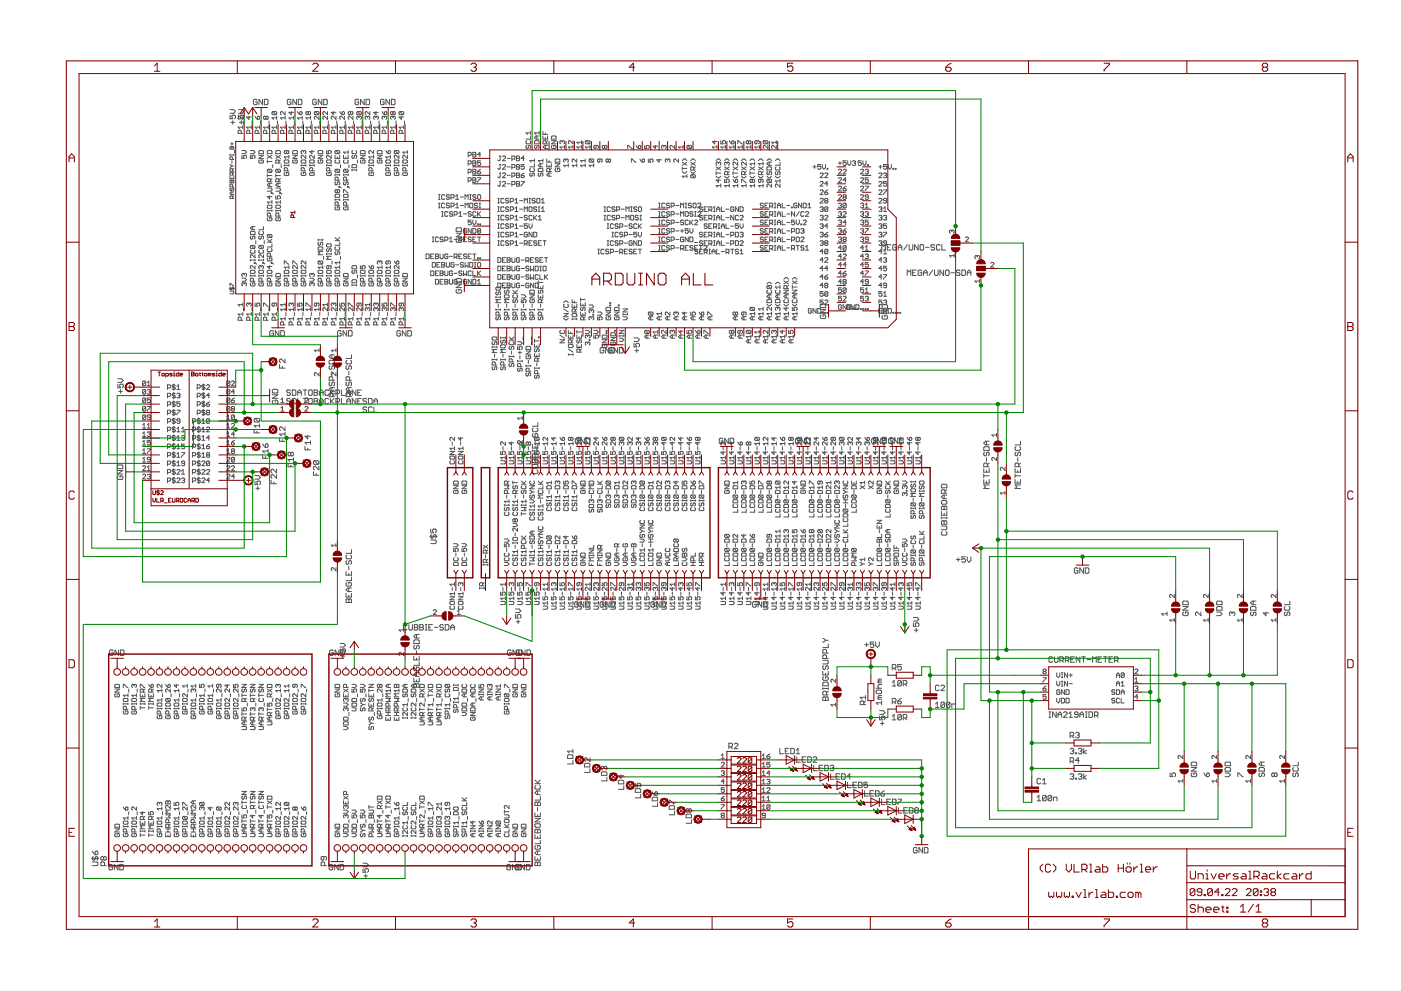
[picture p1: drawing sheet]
<svg xmlns="http://www.w3.org/2000/svg" width="420mm" height="297mm" viewBox="0 0 420 297" stroke-linecap="round" stroke-linejoin="round" font-family="sans-serif">
<g fill="none" stroke="#505050" stroke-width=".3">
<path d="M69 34.5v1.1h.8l-.3-.5 .3-.6h.5l.3 .3v.5l-.3 .3M69 32.9h1.1l.5 .5-.5 .6h-1.1M69.3 36.7h1M69.8 36.2v1M71.5 34.5v1.1h.8l-.2-.5 .2-.6h.6l.3 .3v.5l-.3 .3M71.5 32.9h1.1l.6 .5-.6 .6h-1.1M71.8 36.7h1.1M72.3 36.2v1M72.3 40v-.7l-.7-.2-.2 .2v.7h1.4M72.8 34.8v1l-1.2-1-.2 .3 .2 .7M72.8 38.1h-1.4l.5 .5M72.8 37.7v.9"/>
<path d="M73 36.3v.9M74.7 34.8v1l-.7-.7h1.4M74.9 40v-.7l-.7-.2-.2 .2v.7h1.4M75.4 38.1h-1.4l.4 .5M75.4 37.7v.9M75.6 36.3v.9M76.5 34.8l.7 1M77.1 30l-.3-.2h-.5l-.3 .2v1.1l.3 .3h.5l.3-.3v-.5h-.5M77.2 35.1l.5-.3 .2 .7-.7 .3zM77.4 40v-.7l-.2-.2-.7 .2v.7h1.4M77.9 38.1h-1.4l.5 .5M77.9 37.7v.9"/>
<path d="M78.1 36.3v.9M78.7 29.8v1.6l-1-1.6v1.6M79.3 29.8h.8l.3 .2v1.1l-.3 .3h-.8zM79.7 35.1l-.2-.3-.5 .3 .3 .7 .4-.3M79.7 35.1l.3-.3 .4 .3-.2 .7-.5-.3M79.7 35.1v.4M80 40v-.7l-.3-.2-.7 .2v.7h1.4M80.4 38.1h-1.4l.5 .5M80.4 37.7v.9M80.7 36.3v.9M81.8 33.4l-.2 .7 .2 .3h.9M81.8 33.4l.9 1"/>
<path d="M81.8 33.4h.9l.3 .3-.3 .7M82.5 40v-.7l-.2-.2-.7 .2v.7h1.4M83 38.1h-1.4l.4 .5M83 34.8v1M83 37.7v.9M83 35.3h-1.4l.4 .5M83.2 36.3v.9M85 40v-.7l-.2-.2-.7 .2v.7h1.4M85.5 33.4v1l-1.2-1-.2 .3 .2 .7M85.5 35.3h-1.4l.5 .5M85.5 38.1h-1.4l.5 .5M85.5 34.8v1"/>
<path d="M85.5 37.7v.9M85.7 36.3v.9M87.2 30l-.2-.2h-.6l-.2 .2v1.1l.2 .3h.6l.2-.3v-.5h-.5M87.4 33.4v1l-.7-.7h1.4M87.6 40v-.7l-.2-.2-.7 .2v.7h1.4M88.1 38.1h-1.4l.4 .5M88.1 35.3h-1.4l.4 .5M88.1 34.8v1M88.1 37.7v.9M88.3 36.3v.9M88.9 29.8v1.6l-1.1-1.6v1.6M89.2 33.4l.7 1"/>
<path d="M89.5 29.8h.8l.2 .2v1.1l-.2 .3h-.8zM89.9 33.7l.5-.3 .2 .7-.7 .3zM90.1 40v-.7l-.2-.2-.7 .2v.7h1.4M90.6 35.3h-1.4l.5 .5M90.6 38.1h-1.4l.5 .5M90.6 34.8v1M90.6 37.7v.9M90.8 36.3v.9M92.4 33.7l.3-.3 .4 .3-.2 .7-.5-.3M92.4 33.7l-.2-.3-.5 .3 .3 .7 .4-.3M92.4 33.7v.4M92.7 40v-.7l-.3-.2-.7 .2v.7h1.4"/>
<path d="M93.1 38.1h-1.4l.5 .5M93.1 35.3h-1.4l.5 .5M93.1 34.8v1M93.1 37.7v.9M93.4 36.3v.9M94.5 33.4l-.2 .7 .2 .3h.9M94.5 33.4h.9l.3 .3-.3 .7M94.5 33.4l.9 1M94.9 30l-.3-.2h-.5l-.3 .2v1.1l.3 .3h.5l.3-.3v-.5h-.6M95.2 40v-.7l-.2-.2-.7 .2v.7h1.4M95.7 34.8v1l-1.2-1-.2 .3 .2 .7M95.7 38.1h-1.4l.4 .5"/>
<path d="M95.7 37.7v.9M95.9 36.3v.9M96.5 29.8v1.6l-1.1-1.6v1.6M97.1 29.8h.8l.2 .2v1.1l-.2 .3h-.8zM97.7 40v-.7l-.2-.2-.7 .2v.7h1.4M98.2 33.4v1l-1.2-1-.2 .3 .2 .7M98.2 34.8v1l-1.2-1-.2 .3 .2 .7M98.2 38.1h-1.4l.5 .5M98.2 37.7v.9M98.4 36.3v.9M100.1 33.4v1l-.7-.7h1.4M100.3 40v-.7l-.2-.2-.7 .2v.7h1.4"/>
<path d="M100.8 34.8v1l-1.2-1-.2 .3 .2 .7M100.8 38.1h-1.4l.4 .5M100.8 37.7v.9M101 36.3v.9M101.9 33.4l.7 1M102.6 33.7l.5-.3 .2 .7-.7 .3zM102.8 40v-.7l-.2-.2-.7 .2v.7h1.4M103.3 34.8v1l-1.2-1-.2 .3 .2 .7M103.3 38.1h-1.4l.5 .5M103.3 37.7v.9M103.5 36.3v.9M105.1 33.7l-.2-.3-.5 .3 .3 .7 .4-.3"/>
<path d="M105.1 33.7l.3-.3 .4 .3-.2 .7-.5-.3M105.1 33.7v.4M105.4 40v-.7l-.3-.2-.7 .2v.7h1.4M105.8 34.8v1l-1.1-1-.3 .3 .3 .7M105.8 38.1h-1.4l.5 .5M105.8 37.7v.9M106.1 36.3v.9M107.2 33.4h.9l.3 .3-.3 .7M107.2 33.4l-.2 .7 .2 .3h.9M107.2 33.4l.9 1M107.6 30l-.3-.2h-.5l-.3 .2v1.1l.3 .3h.5l.3-.3v-.5h-.6M107.7 35.1l.2-.3 .5 .3-.3 .7"/>
<path d="M107.7 35.1l-.3-.3-.4 .3 .2 .7M107.7 35.1v.2M107.9 40v-.7l-.2-.2-.7 .2v.7h1.4M108.4 38.1h-1.4l.4 .5M108.4 37.7v.9M108.6 36.3v.9M109.2 29.8v1.6l-1.1-1.6v1.6M109.8 29.8h.8l.2 .2v1.1l-.2 .3h-.8zM110.2 35.1l-.2-.3-.5 .3 .2 .7M110.2 35.1l.2-.3 .5 .3-.2 .7M110.2 35.1v.2M110.4 40v-.7l-.2-.2-.7 .2v.7h1.4"/>
<path d="M110.9 33.4v1l-1.2-1-.2 .3 .2 .7M110.9 38.1h-1.4l.5 .5M110.9 37.7v.9M111.1 36.3v.9M112.8 33.4v1l-.7-.7h1.4M112.8 35.1l.2-.3 .5 .3-.3 .7M112.8 35.1l-.3-.3-.4 .3 .2 .7M112.8 35.1v.2M113 40v-.7l-.2-.2-.7 .2v.7h1.4M113.5 38.1h-1.4l.4 .5M113.5 37.7v.9M113.7 36.3v.9"/>
<path d="M114.6 33.4l.7 1M115.2 30l-.3-.2h-.5l-.3 .2v1.1l.3 .3h.5l.3-.3v-.5h-.5M115.3 33.7l.5-.3 .2 .7-.7 .3zM115.3 35.1l.2-.3 .5 .3-.2 .7M115.3 35.1l-.2-.3-.5 .3 .2 .7M115.3 35.1v.2M115.5 40v-.7l-.2-.2-.7 .2v.7h1.4M116 38.1h-1.4l.5 .5M116 37.7v.9M116.2 36.3v.9M116.8 29.8v1.6l-1.1-1.6v1.6M117.4 29.8h.8l.3 .2v1.1l-.3 .3h-.8z"/>
<path d="M117.8 33.7l-.2-.3-.5 .3 .3 .7 .4-.3M117.8 35.1l-.2-.3-.5 .3 .3 .7M117.8 33.7l.3-.3 .4 .3-.2 .7-.5-.3M117.8 35.1l.3-.3 .4 .3-.2 .7M117.8 33.7v.4M117.8 35.1v.2M118.1 40v-.7l-.3-.2-.7 .2v.7h1.4M118.5 38.1h-1.4l.5 .5M118.5 37.7v.9M118.8 36.3v.9M119.9 33.4l.9 1M119.9 33.4h.9l.3 .3-.3 .7"/>
<path d="M119.9 33.4l-.2 .7 .2 .3h.9M120.4 34.8v1l-.7-.7h1.4M120.6 40v-.7l-.2-.2-.7 .2v.7h1.4M121.1 38.1h-1.4l.4 .5M121.1 37.7v.9M121.3 36.3v.9M159.2 39.4v.9M159.2 39.8h-1.4l.4 .5M161.7 39.8h-1.4l.5 .5M161.7 39.4v.9M162.8 39.4v.9h1.4M163.5 39.8v.5"/>
<path d="M69 54.2l.2-.2 .4 .2 .3-.2 .2 .8h-1.1zM69 44.1l.2-.2 .4 .2 .3-.2 .2 .8h-1.1zM69 46.2v.4M69 52.9v.7h1.1v-.7M69 49.4l.6 .3M69 46.4h1.1M69.2 56.4l-.2 .2 .2 .5 .4-.1 .1-.6 .4 .2-.2 .5M69.2 43.1h.7M69.6 42.7v.8M69.6 44.1v.6M69.6 48.2v.8M69.6 53.3v.3"/>
<path d="M69.6 54.2v.6M69.6 57.5v.8M69.6 49.7l-.6 .4M69.6 49.7h.5M69.7 47.8v-.6l-.5-.2-.2 .8h1.1M69.7 51.3v-.6l-.5-.2-.2 .8h1.1M69.7 52.5v-.6l-.5-.2-.2 .8h1.1M69.7 56v-.6l-.5-.2-.2 .8h1.1M69.7 59.5l-.1-.8-.6 .2v.6h1.1M70.1 58.7l-.4 .4M70.1 57.5h-.7l-.4 .4 .4 .4h.7M70.1 46.2v.4"/>
<path d="M70.1 51.7l-.4 .4M70.1 50.5l-.4 .4M70.3 45.1v.7M72.5 46.5v1h.7l-.2-.5 .2-.5 .7 .3-.2 .7M72.5 45.1h1l.4 .5-.4 .5h-1M75.1 46.5v1h.7l-.3-.5 .3-.5 .7 .3-.3 .7M75.1 45.1h.9l.5 .5-.5 .5h-.9M77.6 46.5h1.4l-1.4 1h1.4M77.6 45.4l.3-.3h.9l.2 .3v.7h-1.4zM77.9 47.9l-.3 .3 .3 .7h.9l.2-.3-.2-.7h-.5v.5M80.2 45.4l.2-.3h.9l.3 .3v.7h-1.4zM80.2 56.4h1.1l.3 .2-.3 .7h-1.1"/>
<path d="M80.2 47.9v1M80.2 52.2v.9M80.2 52.6h1.4M80.2 48.4h1.4M80.2 46.5l1.4 1M80.4 50.7l-.2 .7 .2 .3h.9M80.4 50.7h.9l.3 .3-.3 .7M80.4 50.7l.9 1M80.9 58.7v.9l-.7-.7h1.4M80.9 54.9v1M81.1 54.5v-.7l-.7-.2-.2 .2v.7h1.4M81.3 57.8h.3v.2h-.3z"/>
<path d="M81.6 57.8l.4 .4M81.6 54.9h-1l-.4 .5 .4 .5h1M81.6 53.6l-.5 .4M81.6 46.5l-1.4 1M81.8 49.3v1M82.7 58.7v.9h.7l-.2-.4 .2-.5 .7 .2-.2 .7M82.7 56.4h1.2l.2 .2-.2 .7h-1.2M82.7 45.4l.2-.3h1l.2 .3v.7h-1.4zM82.7 52.2v.9M82.7 52.6h1.4M82.7 46.5l1.4 1M82.9 50.7l-.2 .7 .2 .3h1"/>
<path d="M82.9 50.7h1l.2 .3-.2 .7M82.9 50.7l1 1M83.4 54.9v1M83.6 48.9v-.7l-.7-.3-.2 .3v.7h1.4M83.6 54.5v-.7l-.7-.2-.2 .2v.7h1.4M83.9 57.8h.2v.2h-.2zM84.1 54.9h-.9l-.5 .5 .5 .5h.9M84.1 57.8l.5 .4M84.1 53.6l-.5 .4M84.1 47.9l-.5 .5M84.1 46.5l-1.4 1M84.3 49.3v1"/>
<path d="M85.2 49.3v.5M85.2 49.6h1.4M85.5 47.9h.9l.2 .7-.2 .3h-.9l-.3-.3zM85.5 51.7l-.3 .2 .3 .7h.9l.2-.2-.2-.7h-.5v.5M85.9 45.4l-.2-.3-.5 .3 .3 .7 .4-.3M85.9 45.4l.3-.3 .4 .3-.2 .7-.5-.3M85.9 45.4v.4M86.2 51.2v-.7l-.7-.2-.3 .2v.7h1.4M86.6 47h-1.4l.5 .5M86.6 46.5v1M86.6 49.3v.5M87.8 46.5h1.4l-1.4 1h1.4"/>
<path d="M88 45.1h.9l.3 .3v.7h-1.4v-.7zM88 47.9l-.2 .3 .2 .7h.9l.3-.3-.3-.7h-.4v.5M90.3 49.6h1.4M90.3 49.3v.5M90.6 51.7l-.3 .2 .3 .7h.9l.2-.2-.2-.7h-.5v.5M90.6 47.9h.9l.2 .7-.2 .3h-.9l-.3-.3zM91 45.4l-.2-.3-.5 .3 .3 .7M91 45.4l.2-.3 .5 .3-.2 .7M91 45.4v.2M91.2 51.2v-.7l-.6-.2-.3 .2v.7h1.4M91.7 46.5v1l-.9-1-.5 .3 .3 .7M91.7 49.3v.5"/>
<path d="M92.9 49.6h1.4M92.9 49.3v.5M93.1 51.7l-.2 .2 .2 .7h.9l.3-.2-.3-.7h-.4v.5M93.1 47.9h.9l.3 .7-.3 .3h-.9l-.2-.3zM93.6 45.1v1l-.7-.7h1.4M93.8 51.2v-.7l-.7-.2-.2 .2v.7h1.4M94.3 46.5v1l-1-1-.4 .3 .2 .7M94.3 49.3v.5M95.4 46.5h1.4l-1.4 1h1.4M95.4 45.4l.2-.3h1l.2 .3v.7h-1.4zM95.6 47.9l-.2 .3 .2 .7h1l.2-.3-.2-.7h-.5v.5M97.9 49.6h1.4"/>
<path d="M97.9 45.1v1h.7l-.2-.5 .2-.5 .7 .3-.2 .7M97.9 49.3v.5M98.2 51.7l-.3 .2 .3 .7h.9l.2-.2-.2-.7h-.5v.5M98.2 47.9h.9l.2 .7-.2 .3h-.9l-.3-.3zM98.9 51.2v-.7l-.7-.2-.3 .2v.7h1.4M99.3 46.5v1l-1.1-1-.3 .3 .3 .7M99.3 49.3v.5M100.5 46.5v1h1.4v-1M100.5 52.2v.4M100.5 59.6v.5M100.5 59.9h1.4M100.5 52.4h1.4"/>
<path d="M100.7 54.5l-.2 .2 .2 .7 .5-.2 .2-.7 .5 .2-.3 .7M100.7 50.7l-.2 .3 .2 .7h.9M100.7 45.1l-.2 .3 .2 .7h.9M100.7 47.9l-.2 .3 .2 .7h.9l.3-.3-.3-.7M100.7 58.2h.9l.3 .7-.3 .3h-.9l-.2-.3zM100.7 50.7h.9l.3 .3-.3 .7M100.7 45.1l.9 1M100.7 45.1h.9l.3 .3-.3 .7M100.7 50.7l.9 1M101.2 57.1l-.3-.3-.4 .3 .2 .7 .5-.3M101.2 57.1l.2-.3 .5 .3-.3 .7-.4-.3M101.2 47v.5"/>
<path d="M101.2 57.1v.4M101.4 54v-.7l-.7-.2-.2 .2v.7h1.4M101.6 55.9h.3v.2h-.3zM101.9 55.9l.4 .4M101.9 52.2v.4M101.9 59.6v.5M102.1 49.3v1M103 46.5v1h1.4v-1M103 58.5l.3-.3h.9l.2 .7-.2 .3h-.9zM103 57.8v-1l1.4 1M103 52.2v.4M103 59.6v.5"/>
<path d="M103 59.9h1.4M103 52.4h1.4M103.3 50.7l-.3 .3 .3 .7h.9M103.3 50.7h.9l.2 .3-.2 .7M103.3 47.9l-.3 .3 .3 .7h.9l.2-.3-.2-.7M103.3 54.5l-.3 .2 .3 .7 .4-.2 .2-.7 .5 .2-.2 .7M103.3 50.7l.9 1M103.7 47v.5M103.9 54v-.7l-.6-.2-.3 .2v.7h1.4M104.2 55.9h.2v.2h-.2zM104.4 55.9l.5 .4M104.4 45.6h-1.4l.5 .5"/>
<path d="M104.4 45.1v1M104.4 52.2v.4M104.4 59.6v.5M104.6 49.3v1M105.6 50.7v.5M105.6 51h1.4M105.8 45.1l-.2 .3 .2 .7h.9l.3-.3-.3-.7M105.8 46.5l-.2 .3 .2 .7 .5-.3 .2-.7 .5 .3-.3 .7M105.8 49.3h.9l.3 .3v.7h-1.4v-.7zM107 50.7v.5M107.2 47.9v1M108.1 46.5h1.4l-1.4 1h1.4"/>
<path d="M108.3 45.1h1l.2 .3v.7h-1.4v-.7zM108.3 47.9l-.2 .3 .2 .7h1l.2-.3-.2-.7h-.5v.5M110.6 48.2l.2-.3h1l.2 .7-.2 .3h-1zM110.6 49.6h1.4M110.6 49.3v.5M110.8 51.7l-.2 .2 .2 .7h1l.2-.2-.2-.7h-.5v.5M111.6 51.2v-.7l-.3-.2-.7 .2v.7h1.4M112 47h-1.4l.5 .5M112 45.1v1l-.9-1-.5 .3 .2 .7M112 46.5v1M112 49.3v.5M113.2 46.5h1.4l-1.4 1h1.4"/>
<path d="M113.2 45.4l.2-.3h.9l.3 .3v.7h-1.4zM113.4 47.9l-.2 .3 .2 .7h.9l.3-.3-.3-.7h-.4v.5M115.7 48.2l.2-.3h1l.2 .7-.2 .3h-1zM115.7 49.6h1.4M115.7 45.1l.7 1M115.7 49.3v.5M115.9 51.7l-.2 .2 .2 .7h1l.2-.2-.2-.7h-.5v.5M116.4 45.4l.5-.3 .2 .7-.7 .3zM116.6 51.2v-.7l-.7-.2-.2 .2v.7h1.4M117.1 47h-1.4l.5 .5M117.1 46.5v1M117.1 49.3v.5"/>
<path d="M118.2 48.2l.3-.3h.9l.2 .7-.2 .3h-.9zM118.2 49.6h1.4M118.2 49.3v.5M118.5 45.1h.9l.2 .3-.2 .7M118.5 51.7l-.3 .2 .3 .7h.9l.2-.2-.2-.7h-.5v.5M118.5 45.1l-.3 .3 .3 .7h.9M118.5 45.1l.9 1M119.2 51.2v-.7l-.7-.2-.3 .2v.7h1.4M119.6 46.5v1l-1.1-1-.3 .3 .3 .7M119.6 49.3v.5M120.8 48.2l.2-.3h.9l.3 .7-.3 .3h-.9zM120.8 49.6h1.4"/>
<path d="M120.8 49.3v.5M121 51.7l-.2 .2 .2 .7h.9l.3-.2-.3-.7h-.4v.5M121.7 51.2v-.7l-.7-.2-.2 .2v.7h1.4M122.2 46.5v1l-1.2-1-.2 .3 .2 .7M122.2 45.6h-1.4l.4 .5M122.2 45.1v1M122.2 49.3v.5M131.5 58.4h.5M131.5 59.8h.5M131.7 58.4v1.4M133.4 58.6l-.3-.2-.7 .2v.9l.3 .3 .7-.3M134.8 58.6l-.7-.2-.2 .4 .7 .3 .2 .4-.2 .3-.7-.3"/>
<path d="M135.3 59.3h.7l.2-.7-.2-.2h-.7v1.4M136.7 59.8h.9M136.7 58.8l.4-.4v1.4M138.1 59.1h.9M139.5 59.8v-1.4l.4 .4 .5-.4v1.4M140.4 51.7h.7l.2-.3-.2-.7h-.7v1.4M140.4 46.6h.7l.2-.2-.2-.7h-.7v1.4M140.4 49.1h.7l.2-.2-.2-.7h-.7v1.4M140.4 54.2h.7l.2-.2-.2-.7h-.7v1.4M140.9 58.4h.4M140.9 59.8h.4M141.1 58.4v1.4"/>
<path d="M141.8 53.3h.7l.2 .2-.2 .5 .2 .4-.2 .3h-.7zM141.8 45.7h.7l.2 .2-.2 .5 .2 .4-.2 .3h-.7zM141.8 50.7h.7l.2 .3-.2 .4 .2 .5-.2 .2h-.7zM141.8 48.2h.7l.2 .2-.2 .5 .2 .5-.2 .2h-.7zM141.8 51.4h.7M141.8 54h.7M141.8 48.9h.7M141.8 46.4h.7M142.7 58.6l-.7-.2-.2 .4 .7 .3 .2 .4-.2 .3-.7-.3M143.2 51.4h.7l.2 .5-.7 .2zM143.2 53.3h.9l-.9 1.4M143.4 58.4l.7 .2v.9l-.2 .3-.7-.3v-.9z"/>
<path d="M144.1 50.7l-.9 .7M144.1 48.2h-.9v.7l.7-.2 .2 .7-.2 .2-.7-.2M144.1 46.4h-.9l.7-.7v1.4M149.3 59.5h.5M149.5 59.5v1.4M149.8 49.3h.4M149.8 51.9h.4M149.8 54.4h.4M149.8 46.8h.4M150 46.8v1.1l-.2 .3-.5-.3M150 49.3v1.2l-.2 .2-.5-.2M150 51.9v1.1l-.2 .3-.5-.3"/>
<path d="M150 54.4v1.2l-.2 .2-.5-.2M150.7 54.6l.2-.2 .7 .2v.3l-.9 .9h.9M150.7 49.6l.2-.3 .7 .3-.9 1.1h.9M150.7 47l.2-.2 .7 .2-.9 1.2h.9M150.7 52.1l.2-.2 .7 .2-.9 1.2h.9M151.2 59.7l-.3-.2-.7 .2v.9l.3 .3 .7-.3M152.1 50h.9M152.1 52.6h.9M152.1 55.1h.9M152.1 47.5h.9M152.5 59.7l-.7-.2-.2 .4 .7 .3 .2 .4-.2 .3-.7-.3M153.5 47.7h.7l.2-.7-.2-.2h-.7v1.4"/>
<path d="M153.5 50.2h.7l.2-.6-.2-.3h-.7v1.4M153.5 52.8h.7l.2-.7-.2-.2h-.7v1.4M153.5 55.3h.7l.2-.2-.2-.7h-.7v1.4M154.4 59.9l.5-.4v1.4M154.9 46.8h.7l.2 .2-.2 .5 .2 .4-.2 .3h-.7zM154.9 49.3h.7l.2 .3-.2 .4 .2 .5-.2 .2h-.7zM154.9 51.9h.7l.2 .2-.2 .5 .2 .4-.2 .3h-.7zM154.9 54.4h.7l.2 .2-.2 .5 .2 .5-.2 .2h-.7zM154.9 50h.7M154.9 52.6h.7M154.9 55.1h.7M154.9 47.5h.7"/>
<path d="M156.3 52.6h.7l.2 .4-.7 .3zM156.3 54.4h.9l-.9 1.4M157.2 49.3h-.9v.7l.7-.2 .2 .7-.2 .2-.7-.2M157.2 47.5h-.9l.7-.7v1.4M157.2 51.9l-.9 .7M158 42.2l-.2 .2 .2 .7h.9l.3-.2-.3-.7M158 43.6l-.2 .7 .4 .2 .3-.7 .4-.2 .3 .2-.3 .7M158.6 59.5h.5M158.9 59.5v1.4M159.1 51.9l-.2 .2 .2 .7 .5-.2 .2-.7h.2l.3 .2-.3 .7M159.1 50.5l-.2 .2 .2 .7h.9l.3-.2-.3-.7M159.2 40.8v.9h-1.4"/>
<path d="M160.3 47.7v.9M160.3 49.1v.9h-1.4M160.3 48.1h-1.4l.4 .5M160.5 59.7l-.7-.2-.2 .4 .7 .3 .2 .4-.2 .3-.7-.3M160.5 43.6l-.2 .7 .5 .2 .2-.7 .5-.2 .2 .2-.2 .7M160.5 42.2h1l.2 .2v.7h-1.4v-.7zM161 40.8v.9M161.2 59.5l.7 .2v.9l-.2 .3-.7-.3v-.9zM161.4 50.7l.2-.2h1l.2 .2v.7h-1.4zM161.6 51.9l-.2 .2 .2 .7 .5-.2 .2-.7h.3l.2 .2-.2 .7M161.7 40.8h-.9l-.5 .4 .5 .5h.9M162.1 49.1v.9"/>
<path d="M162.4 59.9l.4-.4v1.4M162.8 49.1h-.9l-.5 .5 .5 .4h.9M162.8 48.1h-1.4l.5 .5M162.8 47.7v.9M162.8 40.8v.9h1.4v-.9M163.5 41.2v.5M163.5 43.6v.9M163.8 43.1v-.7l-.3-.2h-.4l-.3 .2v.7h1.4M164 49.1v.9h1.4v-.9M164 47.7v.9h1.4M164.2 43.6h-.9l-.5 .4 .5 .5h.9M164.2 42.2l-.4 .5"/>
<path d="M164.7 48.1v.5M164.7 49.6v.4M164.7 51.9v.9M164.9 51.4v-.7l-.7-.2-.2 .2v.7h1.4M165.4 51.9h-1l-.4 .4 .4 .5h1M165.4 50.5l-.5 .4M165.4 42.2h1.4l-1.4 .9h1.4M165.4 41l.2-.2h.9l.3 .2v.7h-1.4zM165.6 43.6l-.2 .2 .2 .7h.9l.3-.7-.7-.2v.4M166.5 49.1h1.4l-1.4 .9h1.4M166.7 50.5l-.2 .2 .2 .7h1l.2-.2-.2-.7h-.5v.4M166.7 47.7h1l.2 .2v.7h-1.4v-.7z"/>
<path d="M168.6 42.4l.2-.2 .5 .2-.2 .7M168.6 42.4l-.2-.2-.5 .2 .2 .7M168.6 42.4v.3M169.3 44h-1.4l.5 .5M169.3 43.6v.9M169.7 47.9l-.2-.2-.5 .2 .3 .7M169.7 47.9l.3-.2 .4 .2-.2 .7M169.7 47.9v.2M170.4 49.6h-1.4l.5 .4M170.4 49.1v.9M171.9 44h-1.4l.4 .5M171.9 42.2v.9l-1-.9-.4 .2 .2 .7"/>
<path d="M171.9 43.6v.9M173 47.7v.9l-1-.9-.4 .2 .2 .7M173 49.6h-1.4l.4 .4M173 49.1v.9M174.4 44h-1.4l.5 .5M174.4 42.2v.9M174.4 43.6v.9M174.4 42.7h-1.4l.5 .4M175.5 48.1h-1.4l.5 .5M175.5 49.6h-1.4l.5 .4M175.5 47.7v.9M175.5 49.1v.9"/>
<path d="M175.8 42.2l-.3 .7 .3 .2h.9M175.8 42.2h.9l.2 .2-.2 .7M175.8 42.2l.9 .9M176.9 47.7l-.2 .2 .2 .7h.9M176.9 47.7h.9l.3 .2-.3 .7M176.9 47.7l.9 .9M176.9 44h-1.4l.5 .5M176.9 43.6v.9M178.1 49.6h-1.4l.4 .4M178.1 49.1v.9M178.8 43.6v.7l-.3 .2-.4-.2 .2-.7h.9l.3 .2-.3 .7M179.9 47.7v.7l-.2 .2-.5-.2 .2-.7h1l.2 .2-.2 .7"/>
<path d="M181.3 43.8l.2-.2 .5 .2-.2 .7-.5-.2M181.3 43.8l-.2-.2-.5 .2 .2 .7 .5-.2M181.3 43.8v.5M182.4 47.9l-.2-.2-.5 .2 .3 .7 .4-.2M182.4 47.9l.3-.2 .4 .2-.2 .7-.5-.2M182.4 47.9v.5M188.2 44.5v-.9l1.4 .9M189.4 48.6v-.9l1.4 .9M190.8 43.6l.7 .9M191.5 43.8l.2-.2 .5 .2-.3 .7h-.4zM191.9 47.7l.7 .9M192.8 47.7l.5 .2-.2 .7h-.5v-.7z"/>
<path d="M193.3 43.6v.9h.7l-.2-.7 .7-.2 .2 .2-.2 .7M194.4 47.7v.9h.7l-.2-.5 .2-.4 .7 .2-.2 .7M196.6 43.6v.9l-.7-.7h1.4M197.7 47.7v.9l-.7-.7h1.4M199.1 43.8l-.2-.2-.5 .2 .2 .7M199.1 43.8l.2-.2 .5 .2-.2 .7M199.1 43.8v.2M200.2 47.9l-.2-.2-.5 .2 .2 .7M200.2 47.9l.2-.2 .5 .2-.2 .7M200.2 47.9v.2M202.3 43.6v.9l-.9-.9-.5 .2 .3 .7M203.5 47.7v.9l-1-.9-.4 .2 .2 .7"/>
<path d="M204.6 51.4l.5 .5h.4l.5-.5M204.6 50.5h1.4M204.6 48.1l.5-.4h.4l.5 .4M204.6 50v.9M204.6 48.6l1.4 .9M204.9 44h-1.4l.4 .5M204.9 43.6v.9M206 52.8h-1.4l.5 .5M206 52.3v1M206 48.6l-1.4 .9M206.2 43.6l-.2 .7 .2 .2h1M206.2 43.6h1l.2 .2-.2 .7"/>
<path d="M206.2 43.6l1 .9M207.1 51.4l.5 .5h.5l.4-.5M207.1 48.1l.5-.4h.5l.4 .4M207.1 48.6l1.4 .9M207.4 52.3l-.3 .7 .3 .3h.9M207.4 52.3h.9l.2 .3-.2 .7M207.4 52.3l.9 1M208.1 50.9v-.7l-.3-.2-.7 .2v.7h1.4M208.5 50l-.4 .5M208.5 48.6l-1.4 .9M214.3 42.2v.9l-.7-.7h1.4M214.8 51.9h1.4"/>
<path d="M214.8 48.1l.4-.4h.5l.5 .4M214.8 52.8l.4 .5h.5l.5-.5M214.8 51.4v.9M214.8 50l1.4 .9M215 44h-1.4l.5 .5M215 43.6v.9M215.5 48.8l-.3-.2-.4 .2 .2 .7M215.5 48.8l.2-.2 .5 .2-.3 .7M215.5 53.7v1l-.7-.7h1.4M215.5 48.8v.3M216.2 55.6h-1.4l.4 .5M216.2 55.2v.9"/>
<path d="M216.2 50l-1.4 .9M216.2 42.2v.9h.7l-.3-.7 .3-.2h.4l.3 .2-.3 .7M217.3 48.1l.5-.4h.4l.5 .4M217.3 52.8l.5 .5h.4l.5-.5M217.3 53.7v1h.7l-.2-.7 .7-.3 .2 .3-.2 .7M217.3 50l1.4 .9M217.6 44h-1.4l.4 .5M217.6 43.6v.9M218 48.8l-.2-.2-.5 .2 .2 .7M218 48.8l.2-.2 .5 .2-.2 .7M218 48.8v.3M218.2 52.3v-.7l-.2-.2-.7 .2v.7h1.4"/>
<path d="M218.7 55.6h-1.4l.5 .5M218.7 55.2v.9M218.7 51.4l-.5 .5M218.7 50l-1.4 .9M218.7 42.2l.7 .9M219.6 42.2l.5 .2-.2 .7h-.5v-.7zM219.8 51.9h1.4M219.8 48.1l.5-.4h.5l.4 .4M219.8 52.8l.5 .5h.5l.4-.5M219.8 53.7l.7 1M219.8 51.4v.9M219.8 50l1.4 .9"/>
<path d="M220.1 44h-1.4l.5 .5M220.1 43.6v.9M220.8 53.7l.4 .3-.2 .7h-.5v-.7zM221.2 48.6v.9l-.9-.9-.5 .2 .3 .7M221.2 55.6h-1.4l.5 .5M221.2 55.2v.9M221.2 50l-1.4 .9M221.3 43.1v-.9l1.4 .9M222.4 48.1l.4-.4h.5l.5 .4M222.4 52.8l.4 .5h.5l.5-.5M222.4 54.7v-1l1.4 1M222.4 50l1.4 .9"/>
<path d="M222.7 44h-1.4l.4 .5M222.7 43.6v.9M223.3 52.3v-.7l-.2-.2-.7 .2v.7h1.4M223.8 48.6v.9l-1-.9-.4 .2 .2 .7M223.8 55.6h-1.4l.4 .5M223.8 55.2v.9M223.8 51.4l-.5 .5M223.8 50l-1.4 .9M224.5 42.4l-.2-.2-.5 .2 .2 .7 .5-.2M224.5 42.4l.2-.2 .5 .2-.2 .7-.5-.2M224.5 42.4v.5M224.9 51.9h1.4"/>
<path d="M224.9 48.1l.5-.4h.4l.5 .4M224.9 52.8l.5 .5h.4l.5-.5M224.9 51.4v.9M224.9 50l1.4 .9M225.2 44h-1.4l.5 .5M225.2 43.6v.9M225.6 54l-.2-.3-.5 .3 .2 .7 .5-.2M225.6 54l.2-.3 .5 .3-.2 .7-.5-.2M225.6 54v.5M226.3 55.6h-1.4l.5 .5M226.3 48.6v.9M226.3 55.2v.9"/>
<path d="M226.3 50l-1.4 .9M226.3 49.1h-1.4l.5 .4M227 42.2v.7l-.2 .2-.5-.2 .3-.7h.9l.2 .2-.2 .7M227.5 48.1l.4-.4h.5l.5 .4M227.5 52.8l.4 .5h.5l.5-.5M227.5 50l1.4 .9M227.7 44h-1.4l.5 .5M227.7 43.6v.9M228.2 53.7v.8l-.3 .2-.4-.2 .2-.8h.9l.3 .3-.3 .7M228.4 52.3v-.7l-.2-.2-.7 .2v.7h1.4M228.9 55.6h-1.4l.4 .5M228.9 49.1h-1.4l.4 .4"/>
<path d="M228.9 48.6v.9M228.9 55.2v.9M228.9 51.4l-.5 .5M228.9 50l-1.4 .9M229.1 42.2l-.2 .7 .2 .2h.9M229.1 42.2h.9l.3 .2-.3 .7M229.1 42.2l.9 .9M230 48.1l.5-.4h.4l.5 .4M230 52.8l.5 .5h.4l.5-.5M230.2 50h1l.2 .2v.7h-1.4v-.7zM230.2 51.4l-.2 .7 .5 .2 .2-.7 .5-.2 .2 .2-.2 .7M230.2 53.7l-.2 .8 .2 .2h1"/>
<path d="M230.2 53.7h1l.2 .3-.2 .7M230.2 53.7l1 1M230.3 43.6v.9l-1-.9-.4 .2 .2 .7M230.7 48.6v.9M231.4 55.2v.9l-.9-.9-.5 .2 .2 .7M231.4 48.6h-.9l-.5 .5 .5 .4h.9M232.5 48.1l.5-.4h.5l.4 .4M232.5 52.8l.5 .5h.5l.4-.5M232.8 51.4l-.3 .7 .5 .2 .2-.7 .5-.2 .2 .2-.2 .7M232.8 50l-.3 .2 .3 .7h.9l.2-.2-.2-.7M232.8 43.6v.9l-.9-.9-.5 .2 .2 .7M232.8 42.7h-1.4l.5 .4"/>
<path d="M232.8 42.2v.9M233.9 55.2v.9l-.9-.9-.5 .2 .3 .7M233.9 48.6v.9h-1.4M233.9 53.7v1M233.9 54.2h-1.4l.5 .5M243.8 50h1M244.3 49.6v.9M245.9 59.7l.3-.2 .7 .2-1 1.2h1M245.9 57.1l.3-.2 .7 .2-1 1.2h1M245.9 52.1l.3-.2 .7 .2-1 1.2h1M245.9 54.6l.3-.2 .7 .2v.3l-1 .9h1M246.2 49.3h-1v.7l.7-.2 .3 .7-.3 .2-.7-.2"/>
<path d="M246.6 49.3v.9l.5 .5 .5-.5v-.9M247.3 52.1l.3-.2 .7 .2-1 1.2h1M247.3 57.6h.7l.3 .5-.7 .2zM248 50.5h.3v.2h-.3zM248.3 55.1h-1l.7-.7v1.4M248.3 56.9l-1 .7M251.4 58.6l.3-.2 .7 .2-1 1.2h1M251.4 53.5l.3-.2 .7 .2-1 1.2h1M251.4 51l.3-.3 .7 .3-1 1.1h1M251.4 56l.3-.2 .7 .2-1 1.2h1M251.4 48.9h1M251.9 48.4v1"/>
<path d="M252.8 51l.3-.3 .7 .3-1 1.1h1M252.8 56.5h.7l.3 .5-.7 .2zM253.1 59.1l-.3-.3 .3-.4 .7 .2-.3 .5M253.1 59.1l-.3 .2 .3 .5 .7-.3-.3-.4M253.1 59.1h.4M253.8 48.2h-1v.7l.7-.2 .3 .7-.3 .2-.7-.2M253.8 54h-1l.7-.7v1.4M253.8 55.8l-1 .7M254.2 48.2v.9l.5 .5 .5-.5v-.9M255.6 48.4l.7-.2 .3 .2-.3 .5M256.1 48.9h.2M256.3 48.9l.3 .2-.3 .5-.7-.2"/>
<path d="M258.1 58.6l.2-.2 .7 .2-.9 1.2h.9M258.1 53.5l.2-.2 .7 .2-.9 1.2h.9M258.1 51l.2-.3 .7 .3-.9 1.1h.9M258.1 56l.2-.2 .7 .2-.9 1.2h.9M258.3 48.2h-.9v.7l.7-.2 .2 .7-.2 .2-.7-.2M258.8 48.2v.9l.4 .5 .5-.5v-.9M259.5 51l.7-.3 .2 .3-.2 .4M259.5 55.8h.9l-.9 1.4M259.9 51.4h.3M260.2 49.4h.2v.2h-.2zM260.2 51.4l.2 .3-.2 .4-.7-.2M260.4 59.1h-.7l-.2-.3 .2-.4 .7 .2v.9l-.2 .3-.7-.3"/>
<path d="M260.4 53.3h-.9v.7l.7-.3 .2 .7-.2 .3-.7-.3M263.6 52.1l.2-.2 .7 .2-.9 1.2h.9M263.6 54.6l.2-.2 .7 .2v.3l-.9 .9h.9M263.6 57.1l.2-.2 .7 .2-.9 1.2h.9M263.6 59.7l.2-.2 .7 .2-.9 1.2h.9M263.6 50h.9M264 49.6v.9M265 52.1l.7-.2 .2 .2-.2 .5M265 56.9h.9l-.9 1.4M265.4 52.6h.3M265.7 52.6l.2 .2-.2 .5-.7-.3M265.9 49.3h-.9v.7l.7-.2 .2 .7-.2 .2-.7-.2"/>
<path d="M265.9 54.4h-.9v.7l.4-.2 .5 .2-.2 .7-.7-.2M266.4 49.3v.9l.4 .5 .5-.5v-.9M267.8 50.5h.2v.2h-.2zM268.5 50.5h.2v.2h-.2zM75.1 77.7v.5M75.1 78h1.4M75.3 69.3h.9l.3 .3v.7h-1.4v-.7zM75.3 70.7l-.2 .7 .4 .3 .3-.7 .4-.3 .3 .3-.3 .7M75.3 73.6h.9l.3 .2-.3 .7M75.3 75l-.2 .2 .2 .7h.9l.3-.3-.3-.6M75.3 73.6l.9 .9M75.3 73.6l-.2 .7 .2 .2h.9"/>
<path d="M75.8 67.9v1M76.2 78.7h.3v.2h-.3zM76.5 76.3v1l-1-1-.4 .3 .2 .7M76.5 77.7v.5M76.5 79.6v1l-1-1-.4 .3 .2 .7M76.5 78.7l.4 .5M76.5 67.9h-1l-.4 .5 .4 .5h1M76.7 72.1v1M77.6 77.7v.5M77.6 78h1.4M77.9 70.7l-.3 .7 .5 .3 .2-.7 .5-.3 .2 .3-.2 .7M77.9 73.6l-.3 .7 .3 .2h.9"/>
<path d="M77.9 73.6h.9l.2 .2-.2 .7M77.9 75l-.3 .2 .3 .7h.9l.2-.3-.2-.6M77.9 73.6l.9 .9M77.9 69.3l-.3 .3 .3 .7h.9l.2-.3-.2-.7M78.3 79.9l.2-.3 .5 .3-.2 .7M78.3 79.9l-.2-.3-.5 .3 .3 .7M78.3 79.9v.2M78.8 78.7h.2v.2h-.2zM79 78.7l.5 .5M79 67.9v1h-1.4M79 76.3v1l-.9-1-.5 .3 .3 .7M79 77.7v.5"/>
<path d="M79.2 72.1v1M80.2 61.7l.2-.2h.9l.3 .7-.3 .2h-.9zM80.2 71.7l.9 .9M80.2 62.9v.5M80.2 63.1h1.4M80.2 72.6h1.4M80.4 65.2l-.2 .3 .2 .7h.9l.3-.7-.7-.3v.5M80.4 74.5l-.2 .2 .2 .7h.9l.3-.2-.3-.7M80.4 77.3l-.2 .2 .2 .7h.9l.3-.2-.3-.7h-.4v.4M80.4 70.3l-.2 .7 .2 .2h.9M80.4 70.3l.9 .9M80.4 70.3h.9l.3 .2-.3 .7"/>
<path d="M80.9 79.6v1l-.7-.7h1.4M81.1 64.8v-.7l-.7-.3-.2 .3v.7h1.4M81.1 76.8v-.7l-.7-.2-.2 .2v.7h1.4M81.3 78.7h.3v.2h-.3zM81.6 78.7l.4 .5M81.6 60.1v.9M81.6 62.9v.5M81.6 73.1v.9h-1.4M81.6 60.6h-1.4l.4 .4M81.6 71.7l-.7 .7M82.7 61.7l.2-.2h1l.2 .7-.2 .2h-1zM82.7 62.9v.5"/>
<path d="M82.7 63.1h1.4M82.9 65.2l-.2 .3 .2 .7h1l.2-.7-.7-.3v.5M83.6 64.8v-.7l-.7-.3-.2 .3v.7h1.4M84.1 60.1v.9M84.1 62.9v.5M84.1 60.6h-1.4l.5 .4M85.2 79.2v-1l1.4 1M86.6 79.6v1M87.8 79.2v-1l1.4 1M89.2 79.6v1l-1-1-.4 .3 .2 .7M91.7 78.2v1l-.9-1-.5 .3 .3 .7M91.7 79.6v1l-.9-1-.5 .3 .3 .7"/>
<path d="M95.4 74.3l.2-.3h1l.2 .7-.2 .3h-1zM95.4 71.7v.4M95.4 71.9h1.4M95.6 72.6l-.2 .7 .5 .2 .2-.7 .5-.2 .2 .2-.2 .7M95.6 78.2h1l.2 .3-.2 .7M95.6 78.2l-.2 .7 .2 .3h1M95.6 78.2l1 1M96.8 75.4h-1.4l.5 .5-.5 .4h1.4M96.8 71.7v.4M96.8 79.6v1M97 76.8v.9M97.9 76.1h1.4"/>
<path d="M97.9 75.9v.4M98.2 74.5l-.3 .2 .3 .7 .4-.2 .3-.7 .4 .2-.2 .7M98.2 73.1h.9l.2 .7-.2 .2h-.9l-.3-.2zM98.6 79.6v.7l-.2 .3-.5-.3 .3-.7h.9l.2 .3-.2 .7M99.3 76.8h-1.4l.5 .5-.5 .4h1.4M99.3 75.9v.4M99.6 78.2v1M100.5 72.1h1.4M100.5 71.2l.9 .9M100.7 62l-.2 .2 .2 .7h.9l.3-.2-.3-.7h-.4v.4M100.7 74l-.2 .3 .2 .7h.9l.3-.3-.3-.7M100.7 75.4l-.2 .2 .2 .7 .5-.2 .2-.7 .5 .2-.3 .7"/>
<path d="M101.4 61.5v-.7l-.7-.2-.2 .2v.7h1.4M101.9 71.2l-.7 .7M101.9 72.6v.9h-1.4M101.9 78.7h-1.4l.4 .5M101.9 78.2v1M101.9 79.6v1M102.1 76.8v.9M103.3 62l-.3 .2 .3 .7h.9l.2-.2-.2-.7h-.5v.4M103.9 61.5v-.7l-.6-.2-.3 .2v.7h1.4M105.8 79.6h.9l.3 .3v.7h-1.4v-.7zM108.1 79.6v1h.7l-.2-.5 .2-.5 .7 .3-.2 .7M110.6 79.6l.7 1"/>
<path d="M111.3 79.9l.5-.3 .2 .7-.7 .3zM113.9 78.5l-.3-.3-.4 .3 .2 .7M113.9 78.5l.2-.3 .5 .3-.3 .7M113.9 78.5v.2M114.6 79.6v1M116.4 78.2v.7l-.2 .3-.5-.3 .2-.7h1l.2 .3-.2 .7M117.1 79.6v1M118.2 78.2l.7 1M118.9 78.5l.5-.3 .2 .7-.7 .3zM119.6 79.6v1l-1.1-1-.3 .3 .3 .7M127.8 76.1h.7l.2 .3v.9l-.2 .2h-.7zM129.2 76.8h.4"/>
<path d="M129.6 78.7h.7l.3 .2v.9l-.3 .3h-.7zM129.6 71.1h.5M129.6 72.5h.5M129.9 71.1v1.4M130.1 76.1h-.9v1.4h.9M130.6 76.1h.7l.2 .3-.2 .4 .2 .5-.2 .2h-.7zM130.6 76.8h.7M131 79.4h.5M131.5 71.3l-.2-.2-.7 .2v.9l.2 .3 .7-.3M131.5 60.9h.5M131.5 62.3h.5M131.7 60.9v1.4"/>
<path d="M132 76.1v1.2l.2 .2 .7-.2v-1.2M132 78.7h-1v1.4h1M132.4 63.4h.5M132.4 64.8h.5M132.4 78.7h.7l.3 .2-.3 .5 .3 .4-.3 .3h-.7zM132.4 79.4h.7M132.7 63.4v1.4M132.9 71.3l-.2-.2-.7 .2 .2 .5 .7 .2-.2 .5-.7-.3M133.4 61.1l-.3-.2-.7 .2v1l.3 .2 .7-.2M133.4 72h.7l.2-.7-.2-.2h-.7v1.4M133.9 78.7v1.1l.2 .3 .7-.3v-1.1M134.3 63.7l-.2-.3-.7 .3v.9l.2 .2 .7-.2"/>
<path d="M134.3 76.4l-.2-.3-.7 .3v.9l.2 .2 .7-.2v-.5h-.4M134.8 61.1l-.7-.2-.2 .5 .7 .2 .2 .5-.2 .2-.7-.2M134.8 72.5h.9M134.8 76.8h.9M134.8 71.5l.5-.4v1.4M135.3 61.8h.7l.2-.7-.2-.2h-.7v1.4M135.7 63.7l-.7-.3-.2 .5 .7 .2 .2 .5-.2 .2-.7-.2M136.2 64.4h.7l.2-.7-.2-.3h-.7v1.4M136.2 71.8h.9M136.2 77.1h.7l.2-.7-.2-.3h-.7v1.4M136.2 78.9l-.2-.2-.7 .2v.9l.2 .3 .7-.3v-.4h-.5M136.7 62.3h.9"/>
<path d="M136.7 79.4h.9M136.7 61.4l.4-.5v1.4M136.7 77.1l.4 .4M136.8 69.9h1.6l-1.6 1.1h1.6M137.1 68.3h1.1l.2 .2v.8h-1.6v-.8zM137.1 71.5l-.3 .3v.5l.3 .3h1.1l.2-.3v-.5l-.2-.3h-.6M137.6 72h.7l.2-.2-.2-.7h-.7v1.4M137.6 63.9l.5-.5v1.4M137.6 64.8h.9M137.6 76.8h.5M138.1 61.6h.9M138.1 72l.4 .5"/>
<path d="M138.5 76.1h-.9v1.4h.9M139 78.9l-.7-.2-.2 .4 .7 .3 .2 .4-.2 .3-.7-.3M139 64.1h.9M139 71.8h.5M139.5 62.3v-1.4l.4 .5 .5-.5v1.4M139.5 78.7v1.4l.4-.5 .5 .5v-1.4M139.9 68.7l-.2-.2-.7 .2v1l.7 .2 .2-.7h-.4M139.9 76.4l-.2-.3-.7 .3 .2 .4 .7 .3-.2 .4-.7-.2M139.9 71.1h-.9v1.4h.9M140.4 76.8h.5M140.9 61.1l.2-.2 .7 .2v1l-.2 .2-.7-.2zM140.9 78.7h.7l.2 .2v.9l-.2 .3h-.7z"/>
<path d="M141.3 63.7l-.2-.3-.7 .3 .2 .4 .7 .3-.2 .4-.7-.2M141.3 66h-.9v.7l.7-.3 .2 .7-.2 .3-.7-.3M141.3 71.3l-.2-.2-.7 .2 .2 .5 .7 .2-.2 .5-.7-.3M141.3 76.1h-.9v1.4h.9M141.3 68.5v1.4l-.9-1.4v1.4M141.8 68.5h.7l.2 .2v1l-.2 .2h-.7zM141.8 66v.9l.5 .5 .4-.5v-.9M141.8 71.8h.5M141.8 76.1h.9M142.3 78.7h.4M142.3 76.1v1.4M142.5 78.7v1.4"/>
<path d="M142.7 63.7l-.2-.3-.7 .3v.9l.2 .2 .7-.2M142.7 71.1h-.9v1.4h.9M143.2 61.1l-.7-.2-.2 .5 .7 .2 .2 .5-.2 .2-.7-.2M143.2 67.1h.2v.3h-.2zM143.2 71.1h.9M143.2 77.3h.2v.2h-.2zM143.2 63.4v1.4M143.4 69.2l-.2 .2 .2 .5 .7-.2-.2-.5M143.4 69.2l-.2-.2 .2-.5 .7 .2-.2 .5M143.4 69.2h.5M143.4 78.7l.7 .2v.9l-.2 .3-.7-.3v-.9zM143.4 64.1l.7 .7"/>
<path d="M143.7 60.9h.4M143.7 62.3h.4M143.7 71.1v1.4M143.9 67.1h.2v.3h-.2zM143.9 77.3h.2v.2h-.2zM143.9 60.9v1.4M144.1 63.4l-.9 1M149.3 71h.5M149.3 60.9h.5M149.3 62h.5M149.3 63.4h.5M149.3 64.5h.5"/>
<path d="M149.3 65.9h.5M149.3 67.1h.5M149.3 68.5h.5M149.3 69.6h.5M149.3 72.2h.5M149.3 73.6h.5M149.3 77.2h.7l.2 .3v.9l-.2 .2h-.7zM149.3 79.8h.7l.2 .2v.9l-.2 .3h-.7zM149.5 62v1.4M149.5 64.5v1.4M149.5 67.1v1.4M149.5 69.6v1.4"/>
<path d="M149.5 72.2v1.4M150.7 77.9h.5M151.2 69.8l-.3-.2-.7 .2v1l.3 .2 .7-.2M151.2 72.4l-.3-.2-.7 .2v.9l.3 .3 .7-.3M151.2 62.2l-.3-.2-.7 .2v1l.3 .2 .7-.2M151.2 64.8l-.3-.3-.7 .3v.9l.3 .2 .7-.2M151.2 67.3l-.3-.2-.7 .2v.9l.3 .3 .7-.3M151.6 77.2h-.9v1.4h.9M151.6 79.8h-.9v1.4h.9M152.1 77.2h.7l.2 .3-.2 .4 .2 .5-.2 .2h-.7zM152.1 79.8h.7l.2 .2-.2 .5 .2 .4-.2 .3h-.7zM152.1 77.9h.7"/>
<path d="M152.5 69.8l-.7-.2-.2 .5 .7 .2 .2 .5-.2 .2-.7-.2M152.5 62.2l-.7-.2-.2 .5 .7 .2 .2 .5-.2 .2-.7-.2M152.5 67.3l-.7-.2-.2 .4 .7 .3 .2 .4-.2 .3-.7-.3M152.5 72.4l-.7-.2-.2 .4 .7 .3 .2 .4-.2 .3-.7-.3M152.5 64.8l-.7-.3-.2 .5 .7 .2 .2 .5-.2 .2-.7-.2M153 60.4h.7l.3-.7-.3-.2h-.7v1.4M153 62.9h.7l.3-.7-.3-.2h-.7v1.4M153 65.5h.7l.3-.7-.3-.3h-.7v1.4M153 68h.7l.3-.7-.3-.2h-.7v1.4M153 70.5h.7l.3-.7-.3-.2h-.7v1.4M153 73.1h.7l.3-.7-.3-.2h-.7v1.4M153.5 77.2v1.2l.2 .2 .7-.2v-1.2"/>
<path d="M153.5 79.8v1.1l.2 .3 .7-.3v-1.1M154.4 71h1M154.4 62.5l.5-.5v1.4M154.4 65l.5-.5v1.4M154.4 67.5l.5-.4v1.4M154.4 70.1l.5-.5v1.4M154.4 72.6l.5-.4v1.4M154.4 60.9h1M154.4 63.4h1M154.4 65.9h1M154.4 68.5h1M154.4 73.6h1"/>
<path d="M155.8 77.5l-.2-.3-.7 .3v.9l.7 .2 .2-.7h-.4M155.8 60.2h1M155.8 62.7h1M155.8 65.2h1M155.8 67.8h1M155.8 70.3h1M155.8 72.9h1M156.3 77.9h.9M157.2 60.9v-1.4l.5 .4 .5-.4v1.4M157.2 73.1h.7l.3-.2-.3-.7h-.7v1.4M157.2 63.4v-1.4l.5 .5 .5-.5v1.4M157.7 78.2h.7l.2-.3v-.4l-.2-.3h-.7v1.4"/>
<path d="M157.7 73.1l.5 .5M158.2 69.8l-.3-.2-.7 .2v1l.7 .2 .3-.7h-.5M158.2 64.8l-.3-.3-.7 .3 .3 .4 .7 .3-.3 .4-.7-.2M158.2 67.1h-1v.7l.7-.3 .3 .7-.3 .3-.7-.3M158.2 78.2l.4 .4M158.6 62.2l.3-.2 .7 .2v1l-.3 .2-.7-.2zM158.6 67.1v.9l.5 .5 .5-.5v-.9M158.6 60.9h.5M158.6 72.9h.5M159.1 79.8v1.4l.5-.5 .4 .5v-1.4M159.1 77.9h.5M159.6 69.6v1.4l-1-1.4v1.4"/>
<path d="M159.6 64.8l-.3-.3-.7 .3v.9l.3 .2 .7-.2M159.6 72.2h-1v1.4h1M160 69.6h.7l.3 .2v1l-.3 .2h-.7zM160 77.2h-.9v1.4h.9M160 64.5v1.4M160.3 65.2l.7 .7M160.5 79.8h.7l.2 .2v.9l-.2 .3h-.7zM161 72.4l-.7-.2-.3 .4 .7 .3 .3 .4-.3 .3-.7-.3M161 62.2l-.7-.2-.3 .5 .7 .2 .3 .5-.3 .2-.7-.2M161 64.5l-1 1M161.4 77.5l-.7-.3-.2 .5 .7 .2 .2 .5-.2 .2-.7-.2M161.4 65l.5-.5v1.4"/>
<path d="M161.4 62h.5M161.4 63.4h.5M161.4 65.9h1M161.4 72.9h.5M161.7 62v1.4M161.9 77.9h.5M161.9 79.8h.5M162.1 79.8v1.4M162.4 72.2h-1v1.4h1M162.4 62.5l.4-.5v1.4M162.4 60.9h.9M162.4 63.4h.9"/>
<path d="M162.8 77.2h-.9v1.4h.9M162.9 72.2h.9M163.1 79.8l.7 .2v.9l-.2 .3-.7-.3v-.9zM163.3 77.2h1M163.3 72.2v1.4M163.8 77.2v1.4M179.3 76.1h.5M179.3 74.7h.5M179.5 74.7v1.4M181.2 62h.4M181.2 63.4h.4M181.2 64.5h.4"/>
<path d="M181.2 65.9h.4M181.2 74.9l-.3-.2-.7 .2v1l.3 .2 .7-.2M181.4 62v1.4M181.4 64.5v1.4M182.1 67.1h.5M182.1 68.5h.5M182.1 72.2h.5M182.1 73.6h.5M182.3 67.1v1.4M182.3 72.2v1.4M182.6 74.9l-.7-.2-.3 .5 .7 .2 .3 .5-.3 .2-.7-.2M183 62.2l-.2-.2-.7 .2v1l.2 .2 .7-.2"/>
<path d="M183 64.8l-.2-.3-.7 .3v.9l.2 .2 .7-.2M183 75.6h.7l.3-.7-.3-.2h-.7v1.4M183.5 71h.5M183.5 69.6h.5M183.7 69.6v1.4M184 72.4l-.3-.2-.7 .2v.9l.3 .3 .7-.3M184 67.3l-.3-.2-.7 .2v.9l.3 .3 .7-.3M184.4 62.2l-.7-.2-.2 .5 .7 .2 .2 .5-.2 .2-.7-.2M184.4 64.8l-.7-.3-.2 .5 .7 .2 .2 .5-.2 .2-.7-.2M184.4 75.4h1M184.9 65.5h.7l.2-.3-.2-.7h-.7v1.4M184.9 62.9h.7l.2-.2-.2-.7h-.7v1.4"/>
<path d="M185.4 69.8l-.3-.2-.7 .2v1l.3 .2 .7-.2M185.4 72.4l-.7-.2-.3 .4 .7 .3 .3 .4-.3 .3-.7-.3M185.4 67.3l-.7-.2-.3 .4 .7 .3 .3 .4-.3 .3-.7-.3M185.8 68h.7l.3-.2-.3-.7h-.7v1.4M185.8 73.1h.7l.3-.2-.3-.7h-.7v1.4M185.8 75.6h.7l.3-.2-.3-.7h-.7v1.4M186.3 75.6l.5 .5M186.3 62.7h.9M186.3 65.2h.9M186.8 69.8l-.3-.2-.7 .2 .3 .5 .7 .2-.3 .5-.7-.2M187.3 70.5h.7l.2-.2-.2-.7h-.7v1.4M187.3 67.8h.9"/>
<path d="M187.3 72.9h.9M187.3 75.4h.4M187.7 65.9v-1.4l.5 .5 .5-.5v1.4M187.7 63.4v-1.4l.5 .5 .5-.5v1.4M188.2 74.7h-.9v1.4h.9M188.7 70.3h.9M189.1 62h.5M189.1 63.4h.5M189.1 64.8l.3-.3 .7 .3v.9l-.3 .2-.7-.2zM189.4 62v1.4M189.6 72.4l-.2-.2-.7 .2v.9l.7 .3 .2-.7h-.5M189.6 74.9l-.2-.2-.7 .2 .2 .5 .7 .2-.2 .5-.7-.2"/>
<path d="M189.6 67.3l-.2-.2-.7 .2 .2 .5 .7 .2-.2 .5-.7-.3M190.1 75.4h.4M191 69.6h-.9v.7l.7-.2 .2 .7-.2 .2-.7-.2M191 62.2l-.7-.2-.2 .5 .7 .2 .2 .5-.2 .2-.7-.2M191 72.2v1.4l-.9-1.4v1.4M191 67.3l-.2-.2-.7 .2v.9l.2 .3 .7-.3M191 74.7h-.9v1.4h.9M191.5 64.8l-.7-.3-.3 .5 .7 .2 .3 .5-.3 .2-.7-.2M191.5 62.2l.2-.2 .7 .2v1l-.2 .2-.7-.2zM191.5 67.1v1.4M191.5 69.6v.9l.4 .5 .5-.5v-.9M191.5 72.2h.7l.2 .2v.9l-.2 .3h-.7z"/>
<path d="M191.5 74.7h.9M191.7 67.8l.7 .7M191.9 74.7v1.4M191.9 64.5h.5M191.9 65.9h.5M192.2 64.5v1.4M192.4 67.1l-.9 .9M197.5 69.9h.5M197.5 60.9h.5M197.5 63.4h.5M197.5 62.3h.5M197.5 64.8h.5"/>
<path d="M197.5 66h.5M197.5 67.4h.5M197.5 68.5h.5M197.5 71.1h.5M197.5 72.5h.5M197.5 75h.5M197.5 73.6h.5M197.8 60.9v1.4M197.8 63.4v1.4M197.8 66v1.4M197.8 68.5v1.4M197.8 71.1v1.4"/>
<path d="M197.8 73.6v1.4M199.4 61.1l-.2-.2-.7 .2v1l.2 .2 .7-.2M199.4 68.7l-.2-.2-.7 .2v1l.2 .2 .7-.2M199.4 63.7l-.2-.3-.7 .3v.9l.2 .2 .7-.2M199.4 66.2l-.2-.2-.7 .2v.9l.2 .3 .7-.3M199.4 71.3l-.2-.2-.7 .2v.9l.2 .3 .7-.3M199.4 73.8l-.2-.2-.7 .2v1l.2 .2 .7-.2M200.8 66.2l-.7-.2-.2 .4 .7 .3 .2 .4-.2 .3-.7-.3M200.8 68.7l-.7-.2-.2 .5 .7 .2 .2 .5-.2 .2-.7-.2M200.8 73.8l-.7-.2-.2 .5 .7 .2 .2 .5-.2 .2-.7-.2M200.8 71.3l-.7-.2-.2 .4 .7 .3 .2 .4-.2 .3-.7-.3M200.8 63.7l-.7-.3-.2 .5 .7 .2 .2 .5-.2 .2-.7-.2"/>
<path d="M200.8 61.1l-.7-.2-.2 .5 .7 .2 .2 .5-.2 .2-.7-.2M201.3 69.4h.7l.2-.2-.2-.7h-.7v1.4M201.3 74.5h.7l.2-.2-.2-.7h-.7v1.4M201.3 72h.7l.2-.2-.2-.7h-.7v1.4M201.3 64.4h.7l.2-.3-.2-.7h-.7v1.4M201.3 61.8h.7l.2-.2-.2-.7h-.7v1.4M201.3 66.9h.7l.2-.2-.2-.7h-.7v1.4M202.7 61.6h.9M202.7 64.1h.9M202.7 66.7h.9M202.7 69.2h.9M202.7 71.8h.9"/>
<path d="M202.7 74.3h.9M204.1 74.5h.7l.2-.2-.2-.7h-.7v1.4M204.1 69.2h.9M204.1 62.3v-1.4l.5 .5 .4-.5v1.4M204.1 64.8v-1.4l.5 .5 .4-.5v1.4M204.6 68.7v1M204.6 74.5l.4 .5M205 66.2l-.2-.2-.7 .2 .2 .5 .7 .2-.2 .5-.7-.3M205 71.3l-.2-.2-.7 .2v.9l.7 .3 .2-.7h-.4M205.5 60.9h.5M205.5 62.3h.5M205.5 74.3h.5"/>
<path d="M205.7 63.4l.7 .3v.9l-.2 .2-.7-.2v-.9zM205.7 60.9v1.4M206.4 66.2l-.2-.2-.7 .2v.9l.2 .3 .7-.3M206.4 68.5h-.9v.7l.7-.2 .2 .7-.2 .2-.7-.2M206.4 73.6h-.9v1.4h.9M206.4 71.1v1.4l-.9-1.4v1.4M206.9 68.5v.9l.4 .5 .5-.5v-.9M206.9 71.1h.7l.2 .2v.9l-.2 .3h-.7zM206.9 66v1.4M207.1 66.7l.7 .7M207.3 61.1l-.6-.2-.3 .5 .7 .2 .2 .5-.2 .2-.7-.2M207.8 63.7l-.7-.3-.2 .5 .7 .2 .2 .5-.2 .2-.7-.2"/>
<path d="M207.8 73.8l-.7-.2-.2 .5 .7 .2 .2 .5-.2 .2-.7-.2M207.8 66l-.9 .9M208.1 60.9l.7 .2v1l-.3 .2-.7-.2v-1zM208.3 72.7h.9M208.3 66.2l.2-.2 .7 .2-.9 1.2h.9M208.3 63.4h.5M208.3 64.8h.5M208.3 74.3h.5M208.5 63.4v1.4M209.2 63.7l.3-.3 .7 .3-1 1.1h1M209.2 61.1l.3-.2 .7 .2-1 1.2h1M209.2 73.6h-.9v1.4h.9"/>
<path d="M209.3 74.9l-.2-.2-.7 .2 .2 .5 .7 .2-.2 .5-.7-.2M209.7 73.6h.9M209.8 75.4h.4M210.2 73.6v1.4M210.7 72.4l-.2-.2-.7 .2 .2 .5 .7 .2-.2 .5-.7-.3M210.7 69.8l-.2-.2-.7 .2 .2 .5 .7 .2-.2 .5-.7-.2M210.7 64.8l-.2-.3-.7 .3 .2 .4 .7 .3-.2 .4-.7-.2M210.7 62.2l-.2-.2-.7 .2 .2 .5 .7 .2-.2 .5-.7-.2M210.7 74.7h-.9v1.4h.9M211.1 73.8l.2-.2 .7 .2-.9 1.2h.9M211.2 75.6h.7l.2-.7-.2-.2h-.7v1.4M211.2 62.7h.4"/>
<path d="M211.2 65.2h.4M211.2 70.3h.4M211.2 72.9h.4M211.6 75.6l.5 .5M212.1 69.6h-.9v1.4h.9M212.1 67.3l-.7-.2-.2 .4 .7 .3 .2 .4-.2 .3-.7-.3M212.1 62h-.9v1.4h.9M212.1 64.5h-.9v1.4h.9M212.1 72.2h-.9v1.4h.9M212.6 65.5h.7l.2-.7-.2-.3h-.7v1.4M212.6 62.9h.7l.2-.7-.2-.2h-.7v1.4M212.6 70.5h.7l.2-.7-.2-.2h-.7v1.4"/>
<path d="M212.6 73.1h.7l.2-.7-.2-.2h-.7v1.4M212.6 67.8h.4M212.6 76.1h.4M212.6 74.7h.4M212.8 74.7v1.4M213 73.1l.5 .5M213 62.9l.5 .5M213 65.5l.5 .4M213 70.5l.5 .5M213.5 67.1h-.9v1.4h.9M213.5 75.4h1M213.5 76.1v-.9l.5-.5 .5 .5v.9"/>
<path d="M214 71h.5M214 68h.7l.2-.7-.2-.2h-.7v1.4M214 62h.5M214 63.4h.5M214 64.5h.5M214 65.9h.5M214 69.6h.5M214 72.2h.5M214 73.6h.5M214.2 62v1.4M214.2 64.5v1.4M214.2 69.6v1.4"/>
<path d="M214.2 72.2v1.4M214.5 68l.4 .5M214.9 62.7h1M214.9 65.2h1M214.9 70.3h1M214.9 72.9h1M214.9 74.7v1.4h1M214.9 63.4v-.9l.5-.5 .5 .5v.9M214.9 65.9v-.9l.5-.5 .5 .5v.9M214.9 71v-.9l.5-.5 .5 .5v.9M214.9 73.6v-1l.5-.4 .5 .4v1M215.4 67.1h.5"/>
<path d="M215.4 68.5h.5M215.6 67.1v1.4M216.3 69.6v1.4h1M216.3 68.5v-1l.5-.4 .5 .4v1M216.3 62v1.4h1M216.3 64.5v1.4h1M216.3 67.8h1M216.3 72.2v1.4h1M216.3 75.4h1M217.7 75.6h.7l.3-.2-.3-.7h-.7v1.4M217.7 67.1v1.4h1M217.7 62.7h1"/>
<path d="M217.7 65.2h1M217.7 70.3h1M217.7 72.9h1M218.2 75.6l.5 .5M219.1 70.5h.7l.3-.7-.3-.2h-.7v1.4M219.1 73.1h.7l.3-.7-.3-.2h-.7v1.4M219.1 67.8h1M219.1 74.7h1M219.6 74.7v1.4M220.1 62.2l-.3-.2-.7 .2v1l.3 .2 .7-.2v-.5h-.5M220.1 64.5v1.4l-1-1.4v1.4M220.5 69.6h.7l.3 .2v1l-.3 .2h-.7z"/>
<path d="M220.5 72.2h.7l.3 .2v.9l-.3 .3h-.7zM221.5 74.9l-.7-.2-.3 .5 .7 .2 .3 .5-.3 .2-.7-.2M221.5 67.1h-1v.7l.7-.3 .3 .7-.3 .3-.7-.3M221.5 64.8l-.3-.3-.7 .3v.9l.3 .2 .7-.2M221.5 62v1.4l-1-1.4v1.4M221.9 72.4l.3-.2 .7 .2-1 1.2h1M221.9 75.2l.5-.5v1.4M221.9 62h.7l.3 .2v1l-.3 .2h-.7zM221.9 67.1v.9l.5 .5 .5-.5v-.9M221.9 64.8l.3-.3 .7 .3-1 1.1h1M221.9 69.8l.7-.2 .3 .2-.3 .5M221.9 76.1h1"/>
<path d="M222.4 70.3h.2M222.6 70.3l.3 .2-.3 .5-.7-.2M228.9 68.7l-.7-.2-.2 .5 .7 .2 .2 .5-.2 .2-.7-.2M228.9 61.1l-.7-.2-.2 .5 .7 .2 .2 .5-.2 .2-.7-.2M228.9 63.7l-.7-.3-.2 .5 .7 .2 .2 .5-.2 .2-.7-.2M228.9 66.2l-.7-.2-.2 .4 .7 .3 .2 .4-.2 .3-.7-.3M228.9 71.3l-.7-.2-.2 .4 .7 .3 .2 .4-.2 .3-.7-.3M228.9 73.8l-.7-.2-.2 .5 .7 .2 .2 .5-.2 .2-.7-.2M229.4 61.6h.5M229.4 64.1h.5M229.4 66.7h.5M229.4 69.2h.5"/>
<path d="M229.4 71.8h.5M229.4 74.3h.5M230.4 68.5h-1v1.4h1M230.4 60.9h-1v1.4h1M230.4 63.4h-1v1.4h1M230.4 66h-1v1.4h1M230.4 71.1h-1v1.4h1M230.4 73.6h-1v1.4h1M230.8 74.5h.7l.3-.7-.3-.2h-.7v1.4M230.8 72h.7l.3-.7-.3-.2h-.7v1.4M230.8 66.9h.7l.3-.7-.3-.2h-.7v1.4M230.8 64.4h.7l.3-.7-.3-.3h-.7v1.4"/>
<path d="M230.8 61.8h.7l.3-.7-.3-.2h-.7v1.4M230.8 69.4h.7l.3-.7-.3-.2h-.7v1.4M231.3 74.5l.5 .5M231.3 69.4l.5 .5M231.3 61.8l.5 .5M231.3 64.4l.5 .4M231.3 66.9l.5 .5M231.3 72l.5 .5M232.2 69.9h.5M232.2 60.9h.5M232.2 63.4h.5M232.2 62.3h.5"/>
<path d="M232.2 64.8h.5M232.2 66h.5M232.2 67.4h.5M232.2 68.5h.5M232.2 71.1h.5M232.2 72.5h.5M232.2 75h.5M232.2 73.6h.5M232.5 60.9v1.4M232.5 63.4v1.4M232.5 66v1.4M232.5 68.5v1.4"/>
<path d="M232.5 71.1v1.4M232.5 73.6v1.4M233.2 61.6h.9M233.2 64.1h.9M233.2 66.7h.9M233.2 69.2h.9M233.2 71.8h.9M233.2 74.3h.9M233.2 62.3v-.9l.4-.5 .5 .5v.9M233.2 64.8v-.9l.4-.5 .5 .5v.9M233.2 67.4v-1l.4-.4 .5 .4v1M233.2 69.9v-.9l.4-.5 .5 .5v.9"/>
<path d="M233.2 72.5v-1l.4-.4 .5 .4v1M233.2 75v-.9l.4-.5 .5 .5v.9M234.6 68.5v1.4h.9M234.6 60.9v1.4h.9M234.6 63.4v1.4h.9M234.6 66v1.4h.9M234.6 71.1v1.4h.9M234.6 73.6v1.4h.9M236 61.6h.9M236 64.1h.9M236 66.7h.9M236 69.2h.9"/>
<path d="M236 71.8h.9M236 74.3h.9M237.4 62.1h.2v.2h-.2zM237.4 69.4h.7l.2-.7-.2-.2h-.7v1.4M237.4 72h.7l.2-.7-.2-.2h-.7v1.4M237.4 74.5h.7l.2-.7-.2-.2h-.7v1.4M237.8 74.5l.5 .5M238.3 66h-.9v.7l.7-.3 .2 .7-.2 .3-.7-.3M238.3 63.4v1.4l-.9-1.4v1.4M238.8 68.5h.7l.2 .2v1l-.2 .2h-.7zM238.8 66v.9l.4 .5 .5-.5v-.9M238.8 71.1h.7l.2 .2v.9l-.2 .3h-.7z"/>
<path d="M238.8 73.6h.9M239 61.1l-.2-.2-.7 .2v1l.7 .2 .2-.7h-.5M239.2 73.6v1.4M239.7 63.4l-.9 1.4M240.2 68.7l.7-.2 .2 .2-.2 .5M240.2 71.3l.2-.2 .7 .2-.9 1.2h.9M240.2 67.1h.2v.3h-.2zM240.4 60.9v1.4l-.9-1.4v1.4M240.6 69.2h.3M240.9 69.2l.2 .2-.2 .5-.7-.2M240.9 60.9h.7l.2 .2v1l-.2 .2h-.7zM240.9 66.2l.2-.2 .7 .2-.9 1.2h.9"/>
<path d="M241.1 63.7l-.2-.3-.7 .3v.9l.2 .2 .7-.2M241.1 73.8l-.7-.2-.2 .5 .7 .2 .2 .5-.2 .2-.7-.2M241.6 74.1l.4-.5v1.4M241.6 63.7l.2-.3 .7 .3-.9 1.1h.9M241.6 75h.9M242.3 62.3h.9M242.3 61.4l.4-.5v1.4M245.9 62.2l.7-.2 .3 .2-.3 .5M245.9 69.8l.7-.2 .3 .2-.3 .5M245.9 64.8l.7-.3 .3 .3-.3 .4M245.9 67.3l.7-.2 .3 .2-.3 .5M245.9 72.4l.7-.2 .3 .2-.3 .5"/>
<path d="M246.4 62.7h.2M246.4 65.2h.2M246.4 67.8h.2M246.4 70.3h.2M246.4 72.9h.2M246.6 70.3l.3 .2-.3 .5-.7-.2M246.6 67.8l.3 .2-.3 .5-.7-.3M246.6 62.7l.3 .2-.3 .5-.7-.2M246.6 65.2l.3 .3-.3 .4-.7-.2M246.6 72.9l.3 .2-.3 .5-.7-.3M246.9 75.4h-1l.7-.7v1.4M246.9 77.9h-1l.7-.7v1.4"/>
<path d="M247.3 70.3h.7l.3 .5-.7 .2zM247.3 77.5l.3-.3 .7 .3-1 1.1h1M247.3 64.8l.3-.3 .7 .3-1 1.1h1M247.6 60.2l-.3-.3 .3-.4 .7 .2-.3 .5M247.6 72.9l-.3-.3 .3-.4 .7 .2-.3 .5M247.6 72.9l-.3 .2 .3 .5 .7-.3-.3-.4M247.6 60.2l-.3 .2 .3 .5 .7-.3-.3-.4M247.6 60.2h.4M247.6 72.9h.4M248.3 69.6l-1 .7M248.3 74.9l-.7-.2-.3 .2v1M248.3 67.8h-1l.7-.7v1.4"/>
<path d="M248.3 62.2l-.7-.2-.3 .2v1M248.3 62.2v1l-.3 .2-.7-.2M248.3 74.9l-1 1M248.3 74.9v1l-.3 .2-.7-.2M248.3 62.2l-1 1M251.4 68.7l.7-.2 .3 .2-.3 .5M251.4 66.2l.7-.2 .3 .2-.3 .5M251.4 63.7l.7-.3 .3 .3-.3 .4M251.4 61.1l.7-.2 .3 .2-.3 .5M251.4 71.3l.7-.2 .3 .2-.3 .5M251.9 61.6h.2M251.9 64.1h.2"/>
<path d="M251.9 66.7h.2M251.9 69.2h.2M251.9 71.8h.2M252.1 69.2l.3 .2-.3 .5-.7-.2M252.1 71.8l.3 .2-.3 .5-.7-.3M252.1 61.6l.3 .2-.3 .5-.7-.2M252.1 64.1l.3 .3-.3 .4-.7-.2M252.1 66.7l.3 .2-.3 .5-.7-.3M252.4 79.4h-1l.7-.7v1.4M252.4 74.3h-1l.7-.7v1.4M252.4 76.8h-1l.7-.7v1.4M252.8 69.2h.7l.3 .5-.7 .2z"/>
<path d="M252.8 63.7l.3-.3 .7 .3-1 1.1h1M252.8 76.4l.3-.3 .7 .3-1 1.1h1M253.1 71.8l-.3 .2 .3 .5 .7-.3-.3-.4M253.1 71.8l-.3-.3 .3-.4 .7 .2-.3 .5M253.1 71.8h.4M253.8 73.8l-1 1M253.8 68.5l-1 .7M253.8 61.1v1l-.3 .2-.7-.2M253.8 61.1l-1 1M253.8 61.1l-.3-.2-.7 .2v1M253.8 66.7h-1l.7-.7v1.4M253.8 73.8v1l-.3 .2-.7-.2"/>
<path d="M253.8 79.4h-1l.7-.7v1.4M253.8 73.8l-.3-.2-.7 .2v1M258.1 61.1l.7-.2 .2 .2-.2 .5M258.1 63.7l.7-.3 .2 .3-.2 .4M258.1 66.2l.7-.2 .2 .2-.2 .5M258.1 68.7l.7-.2 .2 .2-.2 .5M258.1 71.3l.7-.2 .2 .2-.2 .5M258.5 61.6h.3M258.5 64.1h.3M258.5 66.7h.3M258.5 69.2h.3M258.5 71.8h.3"/>
<path d="M258.8 69.2l.2 .2-.2 .5-.7-.2M258.8 71.8l.2 .2-.2 .5-.7-.3M258.8 66.7l.2 .2-.2 .5-.7-.3M258.8 61.6l.2 .2-.2 .5-.7-.2M258.8 64.1l.2 .3-.2 .4-.7-.2M259 74.3h-.9l.7-.7v1.4M259 76.8h-.9l.7-.7v1.4M259 79.4h-.9l.7-.7v1.4M259.5 63.7l.7-.3 .2 .3-.2 .4M259.5 68.5h.9l-.9 1.4M259.5 76.4l.7-.3 .2 .3-.2 .4M259.5 62.3h.9"/>
<path d="M259.5 61.4l.4-.5v1.4M259.5 74.1l.4-.5v1.4M259.5 75h.9M259.9 64.1h.3M259.9 76.8h.3M260.2 76.8l.2 .3-.2 .4-.7-.2M260.2 64.1l.2 .3-.2 .4-.7-.2M260.4 78.7h-.9v.7l.7-.3 .2 .7-.2 .3-.7-.3M260.4 66h-.9v.7l.7-.3 .2 .7-.2 .3-.7-.3M260.4 71.8h-.7l-.2-.3 .2-.4 .7 .2v.9l-.2 .3-.7-.3M263.6 62.2l.7-.2 .2 .2-.2 .5M263.6 64.8l.7-.3 .2 .3-.2 .4"/>
<path d="M263.6 67.3l.7-.2 .2 .2-.2 .5M263.6 69.8l.7-.2 .2 .2-.2 .5M263.6 72.4l.7-.2 .2 .2-.2 .5M264 62.7h.3M264 65.2h.3M264 67.8h.3M264 70.3h.3M264 72.9h.3M264.3 70.3l.2 .2-.2 .5-.7-.2M264.3 62.7l.2 .2-.2 .5-.7-.2M264.3 65.2l.2 .3-.2 .4-.7-.2M264.3 67.8l.2 .2-.2 .5-.7-.3"/>
<path d="M264.3 72.9l.2 .2-.2 .5-.7-.3M264.5 75v-1.7l.5 .6 .5-.6v1.7M264.5 75.4h-.9l.7-.7v1.4M264.5 77.9h-.9l.7-.7v1.4M265 62.5l.4-.5v1.4M265 75.2l.4-.5v1.4M265 69.6h.9l-.9 1.4M265 64.8l.7-.3 .2 .3-.2 .4M265 77.5l.7-.3 .2 .3-.2 .4M265 63.4h.9M265 76.1h.9M265.4 65.2h.3"/>
<path d="M265.4 77.9h.3M265.7 65.2l.2 .3-.2 .4-.7-.2M265.7 77.9l.2 .3-.2 .4-.7-.2M265.9 72.9h-.7l-.2-.3 .2-.4 .7 .2v.9l-.2 .3-.7-.3M265.9 60.2h-.7l-.2-.3 .2-.4 .7 .2v.9l-.2 .3-.7-.3M265.9 67.1h-.9v.7l.7-.3 .2 .7-.2 .3-.7-.3M265.9 79.8h-.9v.7l.4-.3 .5 .3-.2 .7-.7-.3M266.1 74.1h.5M267.2 73.3h-1.1v1.7h1.1M268.8 73.6l-.3-.3h-.5l-.3 .3v1.1l.3 .3h.5l.3-.3v-.6h-.5M269.4 75v-1.1l.5-.6 .5 .6v1.1M269.4 74.1h1"/>
<path d="M272.1 73.3l-1.1 1.7M272.6 73.3v1.4l.3 .3h.6l.2-.3v-1.4M275.4 73.3v1.7l-1.1-1.7v1.7M276.2 73.3h.5l.3 .3v1.1l-.3 .3h-.5l-.3-.3v-1.1zM277.6 74.1h1M280.3 73.6l-.3-.3h-.5l-.3 .3 .3 .5h.5l.3 .3-.3 .6h-.5l-.3-.3M281.9 73.6l-.3-.3h-.5l-.3 .3v1.1l.3 .3h.5l.3-.3M282.5 73.3v1.7h1M285.5 69.2v.2M285.5 69.2l-.3-.2-.4 .2 .2 .7M285.5 69.2l.2-.2 .5 .2-.3 .7M286.2 76.6h-1.4l.4 .5"/>
<path d="M286.2 76.2v.9M289.5 71.3l.3-.2 .6 .2-.9 1.2h.9M293.1 76.8l.2-.2 .5 .2-.3 .7M293.1 76.8l-.3-.2-.4 .2 .2 .7M293.1 76.8v.3M297.1 78.9l.3-.2 .7 .2-1 1.2h1M68.8 86.5h1.5M69 87.3h.9l.2 .2-.2 .6h-.9M69 85.7v-.8l1.1 .8M69.2 86.1l-.2 .2 .2 .6 .4-.2 .1-.6 .4 .2-.2 .6M72.3 96v-.7l-.7-.2-.2 .2v.7h1.4M72.5 83.4h1l.4 .4-.4 .5h-1"/>
<path d="M72.8 91.3h-1.4l.5 .5M72.8 90.8v1M72.8 93.7v.9M72.8 94.1h-1.4l.5 .5M73 92.2v1M73.2 82.2l-.2-.2-.5 .2 .3 .7M73.2 82.2l.3-.2 .4 .2-.2 .7M73.2 85l-.2-.2-.5 .2 .3 .7M73.2 85l.3-.2 .4 .2-.2 .7M73.2 82.2v.2M73.2 85v.2M74.7 91.1l.2-.3 .5 .3-.3 .7"/>
<path d="M74.7 91.1l-.3-.3-.4 .3 .2 .7M74.7 91.1v.2M74.9 96v-.7l-.7-.2-.2 .2v.7h1.4M75.1 81.3l.2-.3h.9l.3 .7-.3 .3h-.9zM75.1 82.7h1.4M75.1 82.4v.5M75.3 84.8l-.2 .2 .2 .7h.9l.3-.2-.3-.7h-.4v.4M75.4 93.7v.9M75.4 94.1h-1.4l.4 .5M75.6 92.2v1M76 84.3v-.7l-.7-.2-.2 .2v.7h1.4M76.5 82.4v.5"/>
<path d="M76.5 90.8v1h.7l-.2-.7 .7-.3 .2 .3-.2 .7M77.4 96v-.7l-.7-.2-.2 .2v.7h1.4M77.6 81.3l.3-.3h.9l.2 .7-.2 .3h-.9zM77.6 82.7h1.4M77.6 82.4v.5M77.9 84.8l-.3 .2 .3 .7h.9l.2-.2-.2-.7h-.5v.4M77.9 93.7v.9M77.9 94.1h-1.4l.5 .5M78.1 92.2v1M78.5 84.3v-.7l-.6-.2-.3 .2v.7h1.4M79 82.4v.5M79 91.8v-1l1.4 1"/>
<path d="M80 96v-.7l-.7-.2-.3 .2v.7h1.4M80.2 81.3l.2-.3h.9l.3 .7-.3 .3h-.9zM80.2 82.7h1.4M80.2 82.4v.5M80.4 84.8l-.2 .2 .2 .7h.9l.3-.2-.3-.7h-.4v.4M80.4 94.1h-1.4l.5 .5M80.4 93.7v.9M80.7 92.2v1M81.1 84.3v-.7l-.7-.2-.2 .2v.7h1.4M81.6 82.4v.5M82 99.4l-.3-.3h-.5l-.3 .3v1.1l.3 .2h.5l.3-.2v-.6h-.5M82.3 90.8v.7l-.3 .3-.4-.3 .2-.7h.9l.3 .3-.3 .7"/>
<path d="M82.5 96v-.7l-.7-.2-.2 .2v.7h1.4M82.7 83.4h1.4l-1.4 .9h1.4M82.9 82h1l.2 .2v.7h-1.4v-.7zM82.9 84.8l-.2 .2 .2 .7h1l.2-.2-.2-.7h-.5v.4M83 94.1h-1.4l.4 .5M83 93.7v.9M83.2 92.2v1M83.7 99.1v1.6l-1.1-1.6v1.6M84.2 99.1h.8l.3 .3v1.1l-.3 .2h-.8zM85 97.4v-.7l-.7-.2-.2 .2v.7h1.4M85.2 81.3l.3-.3h.9l.2 .7-.2 .3h-.9zM85.2 82.4v.5"/>
<path d="M85.2 82.7h1.4M85.5 84.8l-.3 .2 .3 .7h.9l.2-.2-.2-.7h-.5v.4M85.5 91.3h-1.4l.5 .5M85.5 95.5h-1.4l.5 .5M85.5 92.7h-1.4l.5 .5M85.5 90.8v1M85.5 92.2v1M85.5 95.1v.9M85.7 93.7v.9M86.2 84.3v-.7l-.7-.2-.3 .2v.7h1.4M86.6 80.1h-1.4l.5 .5M86.6 82.4v.5"/>
<path d="M87.4 91.1l-.3-.3-.4 .3 .2 .7M87.4 91.1l.2-.3 .5 .3-.3 .7M87.4 91.1v.2M87.6 97.4v-.7l-.7-.2-.2 .2v.7h1.4M87.8 81.3l.2-.3h.9l.3 .7-.3 .3h-.9zM87.8 82.4v.5M87.8 82.7h1.4M88 84.8l-.2 .2 .2 .7h.9l.3-.2-.3-.7h-.4v.4M88.1 95.5h-1.4l.4 .5M88.1 92.7h-1.4l.4 .5M88.1 92.2v1M88.1 95.1v.9"/>
<path d="M88.3 93.7v.9M88.7 84.3v-.7l-.7-.2-.2 .2v.7h1.4M89.2 82.4v.5M89.2 90.8v1h.7l-.2-.7 .7-.3 .2 .3-.2 .7M90.1 97.4v-.7l-.7-.2-.2 .2v.7h1.4M90.3 81.3l.3-.3h.9l.2 .7-.2 .3h-.9zM90.3 82.7h1.4M90.3 82.4v.5M90.6 84.8l-.3 .2 .3 .7h.9l.2-.2-.2-.7h-.5v.4M90.6 95.5h-1.4l.5 .5M90.6 92.7h-1.4l.5 .5M90.6 92.2v1"/>
<path d="M90.6 95.1v.9M90.8 93.7v.9M91.2 84.3v-.7l-.6-.2-.3 .2v.7h1.4M91.7 82.4v.5M91.7 91.8v-1l1.4 1M92.7 97.4v-.7l-.7-.2-.3 .2v.7h1.4M92.9 83.4h.9l.5 .4-.5 .5h-.9M93.1 95.5h-1.4l.5 .5M93.1 92.7h-1.4l.5 .5M93.1 92.2v1M93.1 95.1v.9M93.4 93.7v.9"/>
<path d="M93.6 82.2l-.3-.2-.4 .2 .2 .7M93.6 82.2l.2-.2 .5 .2-.3 .7M93.6 85l-.3-.2-.4 .2 .2 .7M93.6 85l.2-.2 .5 .2-.3 .7M93.6 82.2v.2M93.6 85v.2M95 90.8v.7l-.3 .3-.4-.3 .2-.7h.9l.3 .3-.3 .7M95.2 97.4v-.7l-.7-.2-.2 .2v.7h1.4M95.4 81.3l.2-.3h1l.2 .7-.2 .3h-1zM95.4 82.7h1.4M95.4 82.4v.5M95.6 84.8l-.2 .2 .2 .7h1l.2-.2-.2-.7h-.5v.4"/>
<path d="M95.7 95.5h-1.4l.4 .5M95.7 92.7h-1.4l.4 .5M95.7 92.2v1M95.7 95.1v.9M95.9 93.7v.9M96.3 84.3v-.7l-.7-.2-.2 .2v.7h1.4M96.8 80.1h-1.4l.5 .5M96.8 82.4v.5M97.7 97.4v-.7l-.7-.2-.2 .2v.7h1.4M97.9 81.3l.3-.3h.9l.2 .7-.2 .3h-.9zM97.9 82.7h1.4M97.9 82.4v.5"/>
<path d="M98.2 84.8l-.3 .2 .3 .7h.9l.2-.2-.2-.7h-.5v.4M98.2 91.3h-1.4l.5 .5M98.2 95.5h-1.4l.5 .5M98.2 92.2v1l-1.2-1-.2 .3 .2 .7M98.2 90.8v1M98.2 95.1v.9M98.4 93.7v.9M98.9 84.3v-.7l-.7-.2-.3 .2v.7h1.4M99.3 82.4v.5M100.1 91.1l-.3-.3-.4 .3 .2 .7M100.1 91.1l.2-.3 .5 .3-.3 .7M100.1 91.1v.2"/>
<path d="M100.3 97.4v-.7l-.7-.2-.2 .2v.7h1.4M100.5 81.3l.2-.3h.9l.3 .7-.3 .3h-.9zM100.5 82.4v.5M100.5 82.7h1.4M100.7 84.8l-.2 .2 .2 .7h.9l.3-.2-.3-.7h-.4v.4M100.8 95.5h-1.4l.4 .5M100.8 92.2v1l-1.2-1-.2 .3 .2 .7M100.8 95.1v.9M101 93.7v.9M101.4 84.3v-.7l-.7-.2-.2 .2v.7h1.4M101.9 80.1h-1.4l.4 .5M101.9 82.4v.5"/>
<path d="M101.9 90.8v1h.7l-.2-.7 .7-.3 .2 .3-.2 .7M102.3 99.4l-.2-.3h-.6l-.3 .3v1.1l.3 .2h.6l.2-.2v-.6h-.5M102.8 97.4v-.7l-.7-.2-.2 .2v.7h1.4M103 82.2l.3-.2h.9l.2 .2v.7h-1.4zM103 83.4h1.4l-1.4 .9h1.4M103.3 84.8l-.3 .2 .3 .7h.9l.2-.2-.2-.7h-.5v.4M103.3 95.5h-1.4l.5 .5M103.3 92.2v1l-1.2-1-.2 .3 .2 .7M103.3 95.1v.9M103.5 93.7v.9M104 99.1v1.6l-1.1-1.6v1.6M104.4 91.8v-1l1.4 1"/>
<path d="M104.5 99.1h.8l.3 .3v1.1l-.3 .2h-.8zM105.4 97.4v-.7l-.7-.2-.3 .2v.7h1.4M105.6 85.2v.5M105.6 85.5h1.4M105.8 81l-.2 .3 .2 .7 .5-.3 .2-.7 .5 .3-.3 .7M105.8 83.8h.9l.3 .3v.7h-1.4v-.7zM105.8 95.5h-1.4l.5 .5M105.8 92.2v1l-1.1-1-.3 .3 .3 .7M105.8 95.1v.9M106.1 93.7v.9M107 85.2v.5M107.2 82.4v1"/>
<path d="M107.7 90.8v.7l-.3 .3-.4-.3 .2-.7h.9l.3 .3-.3 .7M107.9 97.4v-.7l-.7-.2-.2 .2v.7h1.4M108.1 82.4v.5M108.1 82.7h1.4M108.3 84.8l-.2 .2 .2 .7h1l.2-.2-.2-.7h-.5v.4M108.3 81h1l.2 .7-.2 .3h-1l-.2-.3zM108.4 95.5h-1.4l.4 .5M108.4 92.2v1l-1.2-1-.2 .3 .2 .7M108.4 95.1v.9M108.6 93.7v.9M109 84.3v-.7l-.2-.2-.7 .2v.7h1.4M109.5 82.4v.5"/>
<path d="M110.2 92.5l-.2-.3-.5 .3 .2 .7M110.2 92.5l.2-.3 .5 .3-.2 .7M110.2 92.5v.2M110.4 97.4v-.7l-.7-.2-.2 .2v.7h1.4M110.6 81.3l.2-.3h1l.2 .7-.2 .3h-1zM110.6 82.7h1.4M110.6 82.4v.5M110.8 84.8l-.2 .2 .2 .7h1l.2-.2-.2-.7h-.5v.4M110.9 91.3h-1.4l.5 .5M110.9 95.5h-1.4l.5 .5M110.9 90.8v1M110.9 95.1v.9"/>
<path d="M111.1 93.7v.9M111.6 84.3v-.7l-.3-.2-.7 .2v.7h1.4M112 82.4v.5M112.8 92.5l-.3-.3-.4 .3 .2 .7M112.8 92.5l.2-.3 .5 .3-.3 .7M112.8 91.1l.2-.3 .5 .3-.3 .7M112.8 91.1l-.3-.3-.4 .3 .2 .7M112.8 91.1v.2M112.8 92.5v.2M113 97.4v-.7l-.7-.2-.2 .2v.7h1.4M113.2 81.3l.2-.3h.9l.3 .7-.3 .3h-.9zM113.2 82.7h1.4"/>
<path d="M113.2 82.4v.5M113.4 84.8l-.2 .2 .2 .7h.9l.3-.2-.3-.7h-.4v.4M113.5 95.5h-1.4l.4 .5M113.5 95.1v.9M113.7 93.7v.9M114.1 84.3v-.7l-.7-.2-.2 .2v.7h1.4M114.6 80.1h-1.4l.4 .5M114.6 82.4v.5M114.6 90.8v1h.7l-.2-.7 .7-.3 .2 .3-.2 .7M115.3 92.5l-.2-.3-.5 .3 .2 .7M115.3 92.5l.2-.3 .5 .3-.2 .7M115.3 92.5v.2"/>
<path d="M115.5 97.4v-.7l-.7-.2-.2 .2v.7h1.4M115.7 81.3l.2-.3h1l.2 .7-.2 .3h-1zM115.7 82.7h1.4M115.7 82.4v.5M115.9 84.8l-.2 .2 .2 .7h1l.2-.2-.2-.7h-.5v.4M116 95.5h-1.4l.5 .5M116 95.1v.9M116.2 93.7v.9M116.6 84.3v-.7l-.7-.2-.2 .2v.7h1.4M117.1 80.1h-1.4l.5 .5M117.1 82.4v.5M117.1 91.8v-1l1.4 1"/>
<path d="M117.8 92.5l-.2-.3-.5 .3 .3 .7M117.8 92.5l.3-.3 .4 .3-.2 .7M117.8 92.5v.2M118.1 97.4v-.7l-.7-.2-.3 .2v.7h1.4M118.2 81.3l.3-.3h.9l.2 .7-.2 .3h-.9zM118.2 82.7h1.4M118.2 82.4v.5M118.5 84.8l-.3 .2 .3 .7h.9l.2-.2-.2-.7h-.5v.4M118.5 95.5h-1.4l.5 .5M118.5 95.1v.9M118.8 93.7v.9M119.2 84.3v-.7l-.7-.2-.3 .2v.7h1.4"/>
<path d="M119.6 82.4v.5M120.1 99.4l-.3-.3h-.5l-.3 .3v1.1l.3 .2h.5l.3-.2v-.6h-.5M120.4 90.8v.7l-.3 .3-.4-.3 .2-.7h.9l.3 .3-.3 .7M120.4 92.5l-.3-.3-.4 .3 .2 .7M120.4 92.5l.2-.3 .5 .3-.3 .7M120.4 92.5v.2M120.6 97.4v-.7l-.7-.2-.2 .2v.7h1.4M120.8 83.4h1.4l-1.4 .9h1.4M121 84.8l-.2 .2 .2 .7h.9l.3-.2-.3-.7h-.4v.4M121 82h.9l.3 .2v.7h-1.4v-.7zM121.1 95.5h-1.4l.4 .5M121.1 95.1v.9"/>
<path d="M121.3 93.7v.9M121.8 99.1v1.6l-1.2-1.6v1.6M122.3 99.1h.8l.3 .3v1.1l-.3 .2h-.8zM129.2 81.2h.7l.2 .2v1l-.2 .2h-.7zM130.6 81.9h.4M130.6 83.7h.7l.2 .3v.9l-.2 .3h-.7zM131.5 81.2h-.9v1.4h.9M132 81.2h.7l.2 .2-.2 .5 .2 .5-.2 .2h-.7zM132 81.9h.7M132 84.5h.4M132.9 83.7h-.9v1.5h.9M133.4 84.5h.7"/>
<path d="M133.4 83.7h.7l.2 .3-.2 .5 .2 .4-.2 .3h-.7zM133.4 81.2v1.2l.2 .2 .7-.2v-1.2M134.8 83.7v1.2l.2 .3 .7-.3v-1.2M135.7 81.4l-.2-.2-.7 .2v1l.2 .2 .7-.2v-.5h-.4M136.2 81.9h.9M136.8 85.1h1.6l-1.6 1.1h1.6M137.1 86.8l-.3 .2v.6l.3 .3h1.1l.2-.3v-.6l-.2-.2h-.6v.5M137.1 83.5h1.1l.2 .3v.8h-1.6v-.8zM137.1 84l-.2-.3-.7 .3v.9l.2 .3 .7-.3v-.4h-.4M137.6 84.5h.9M138.5 81.4l-.7-.2-.2 .5 .7 .2 .2 .5-.2 .2-.7-.2M139 81.2v1.4l.5-.5 .4 .5v-1.4"/>
<path d="M139.9 84l-.2-.3-.7 .3v.9l.7 .3 .2-.7h-.4M141.3 81.4l-.2-.2-.7 .2v1l.2 .2 .7-.2M141.3 83.7v1.5l-.9-1.5v1.5M141.8 83.7h.7l.2 .3v.9l-.2 .3h-.7zM141.8 81.2v1.4h.9M142.3 80.1h.4M143.2 85.2h.9M143.2 81.2v1.4M143.2 84.2l.5-.5v1.5M143.4 81.9l.7 .7M144.1 81.2l-.9 .9M148.7 92.8h1.4"/>
<path d="M148.7 86.3l.2-.3h1l.2 .7-.2 .3h-1zM148.7 88.9v.4M148.7 92.6v.4M148.7 89.1h1.4M148.9 87.4l-.2 .3 .2 .7 .5-.3 .2-.7 .5 .3-.2 .7M148.9 94.9l-.2 .3 .2 .7 .5-.3 .2-.7 .5 .3-.2 .7M149.3 84.9h.7l.2 .2v.9l-.2 .3h-.7zM149.3 82.3h.7l.2 .2v1l-.2 .2h-.7zM149.4 91.2v.9M149.6 94.5v-.7l-.7-.3-.2 .3v.7h1.4M150.1 89.8h-1.4l.5 .5-.5 .4h1.4M150.1 88.9v.4"/>
<path d="M150.1 92.6v.4M150.7 85.6h.5M150.7 80.5h.5M150.7 83h.5M151.3 92.8h1.4M151.3 86.3h1.4M151.3 86v.5M151.3 92.6v.4M151.5 87l-.2 .2 .2 .7 .5-.2 .2-.7 .5 .2-.3 .7M151.5 94.9l-.2 .3 .2 .7 .5-.3 .2-.7 .5 .3-.3 .7M151.5 88.4h.9l.3 .7-.3 .2h-.9l-.2-.2zM151.6 84.9h-.9v1.4h.9"/>
<path d="M151.6 82.3h-.9v1.4h.9M152 91.2v.9M152.1 84.9h.7l.2 .2-.2 .5 .2 .4-.2 .3h-.7zM152.1 82.3h.7l.2 .2-.2 .5 .2 .5-.2 .2h-.7zM152.1 85.6h.7M152.1 80.5h.7M152.1 83h.7M152.2 94.5v-.7l-.7-.3-.2 .3v.7h1.4M152.7 89.8h-1.4l.4 .5-.4 .4h1.4M152.7 86v.5M152.7 92.6v.4M153.5 84.9v1.1l.2 .3 .7-.3v-1.1"/>
<path d="M153.5 82.3v1.2l.2 .2 .7-.2v-1.2M153.8 87.9h1.4M153.8 92.8h1.4M153.8 92.6v.4M153.8 87l.9 .9M154 94.9l-.2 .3 .2 .7 .5-.3 .2-.7 .5 .3-.2 .7M154 89.8l-.2 .2 .2 .7 .5-.2 .2-.7 .5 .2-.2 .7M154 88.4l-.2 .2 .2 .7h1l.2-.2-.2-.7M154.5 91.2v.9M154.7 94.5v-.7l-.7-.3-.2 .3v.7h1.4M155.2 92.6v.4M155.2 87l-.7 .7"/>
<path d="M155.8 85.1l-.2-.2-.7 .2v.9l.7 .3 .2-.7h-.4M155.8 80l-.2-.2-.7 .2v.9l.7 .3 .2-.7h-.4M155.8 82.5l-.2-.2-.7 .2v1l.7 .2 .2-.7h-.4M156.3 85.6h.9M156.3 80.5h.9M156.3 83h.9M156.3 89.8v.9h.7l-.2-.4 .2-.5 .7 .2-.2 .7M156.3 92.8h1.4M156.3 88.4h1l.4 .5-.4 .4h-1M156.3 92.6v.4M156.6 94.9l-.3 .3 .3 .7 .4-.3 .3-.7 .4 .3-.2 .7M157 91.2v.9"/>
<path d="M157.3 94.5v-.7l-.7-.3-.3 .3v.7h1.4M157.7 92.6v.4M158.6 85.1l-.2-.2-.7 .2v.9l.2 .3 .7-.3v-.4h-.4M158.6 80l-.7-.2-.2 .4 .7 .3 .2 .4-.2 .3-.7-.3M158.6 82.5l-.7-.2-.2 .5 .7 .2 .2 .5-.2 .2-.7-.2M158.9 87.2l.2-.2h.9l.3 .2v.7h-1.4zM158.9 92.6v.4M158.9 92.8h1.4M158.9 88.4h1.4l-1.4 .9h1.4M159.1 82.3v1.4l.5-.5 .4 .5v-1.4M159.1 89.8l-.2 .2 .2 .7h.9l.3-.2-.3-.7h-.4v.5M159.1 94.9l-.2 .3 .2 .7 .5-.3 .2-.7 .5 .3-.3 .7"/>
<path d="M159.6 91.2v.9M159.8 94.5v-.7l-.7-.3-.2 .3v.7h1.4M160 84.9v1.4l-.9-1.4v1.4M160.3 92.6v.4M161.4 84.2v2.3h1.4v-.9M161.4 88.4v.9h1.4v-.9M161.4 92.6v.4M161.4 92.8h1.4M161.4 84.6h1.4M161.4 85.1l-.2-.2h-.7v1.4h.7l.2-.3M161.4 82.5l-.2-.2-.7 .2v1l.2 .2 .7-.2M161.6 87l-.2 .2 .2 .7 .5-.2 .2-.7 .5 .2-.2 .7"/>
<path d="M161.6 94.9l-.2 .3 .2 .7 .5-.3 .2-.7 .5 .3-.2 .7M161.9 81.2h.5M161.9 82.3v1.4h.9M162.1 86v.5M162.1 88.9v.4M162.1 91.2v.9M162.3 94.5v-.7l-.7-.3-.2 .3v.7h1.4M162.3 90.7v-.7l-.7-.2-.2 .2v.7h1.4M162.8 92.6v.4M162.8 89.8l-.5 .5M163.3 82.3v1.4M163.6 83l.7 .7"/>
<path d="M164.3 82.3l-1 .9M168.1 99l-.2 .3 .2 .6h1l.2-.2-.2-.7M169 94h1.4l-1.4 .9h1.4M169 90.7l.5-.4h.5l.4 .4M169 95.4l.5 .5h.5l.4-.5M169 92.6l1.4 .9M169.3 91.2l-.3 .2 .3 .7h.9l.2-.2-.2-.7M170.5 99v.9h1.4M171.2 99.5v.4M171.6 94.2l.2-.2h.9l.3 .7-.3 .2h-.9zM171.6 95.6h1.4M171.6 91.2v.9h1.4v-.9"/>
<path d="M171.6 89.8v.9h1.4M171.6 95.4v.5M172.3 90.3v.4M172.3 91.7v.4M172.5 93.5v-.7l-.7-.2-.2 .2v.7h1.4M173 95.4v.5M173 92.6l-.5 .4M173 99v.9M173 99.5h1.4M174.1 90.7v1h1.4v-1M174.1 93.5v1h1.4v-1M174.1 89.3v1"/>
<path d="M174.1 89.8h1.4M174.3 92.1l-.2 .3 .2 .6 .5-.2 .2-.7 .5 .3-.2 .6M174.8 91.2v.5M174.8 94v.5M175 95.9v-.7l-.7-.3-.2 .3v.7h1.4M175.5 94.9l-.5 .5M175.5 99h1l.4 .5-.4 .4h-1M176.7 91.4h.9l.5 .5-.5 .5h-.9M177.4 93l-.3-.2-.4 .2 .2 .7M177.4 95.2l.2-.3 .5 .3-.3 .7M177.4 93l.2-.2 .5 .2-.3 .7M177.4 95.2l-.3-.3-.4 .3 .2 .7"/>
<path d="M177.4 93v.3M177.4 95.2v.2M177.8 94.2h.3v.3h-.3zM178.1 99h.9l.5 .5-.5 .4h-.9M179.2 94.9v1h.7l-.2-.5 .2-.5 .7 .3-.2 .7M179.2 93.5h.9l.5 .5-.5 .5h-.9M181.7 93.5h1.4l-1.4 1h1.4M181.8 99.7h.2v.2h-.2zM181.8 99h.2v.3h-.2zM182 92.1h.9l.2 .3v.6h-1.4v-.6zM182 94.9l-.3 .3 .3 .7h.9l.2-.3-.2-.7h-.5v.5M182.9 90.7h.2v.3h-.2z"/>
<path d="M182.9 91.4h.2v.3h-.2zM183.4 99.7h.9l.3 .2v.7h-1.4v-.7zM184.3 93.5h1.4l-1.4 1h1.4M184.3 99h.3v.3h-.3zM184.5 94.9l-.2 .3 .2 .7h.9l.3-.3-.3-.7h-.4v.5M184.5 92.1h.9l.3 .3v.6h-1.4v-.6zM185.4 91.4h.3v.3h-.3zM185.7 99h1.4l-1.4 .9h1.4M186.8 94.9h.9l.5 .5-.5 .5h-.9M186.8 94.2h1.4M186.8 94v.5M186.8 92.6h1.4l-1.4 .9h1.4"/>
<path d="M188.2 94v.5M193.5 99l-.2 .7 .2 .2h1M193.5 99h1l.2 .3-.2 .6M193.5 99l1 .9M194.7 93.5l-.3 .3 .3 .7h.9M194.7 93.5h.9l.2 .3-.2 .7M194.7 93.5l.9 1M195.1 94.9v1M195.8 94.9h-.9l-.5 .5 .5 .5h.9M197.3 99.5h-1.4l.4 .4M197.3 99v.9M197.7 94.9v1"/>
<path d="M198.4 94.9h-1l-.4 .5 .4 .5h1M198.4 94h-1.4l.4 .5M198.4 93.5v1M199.8 99v.9l-.9-.9-.5 .3 .2 .6M200.2 94.9v1M200.9 93.5v1l-.9-1-.5 .3 .2 .7M200.9 94.9h-.9l-.5 .5 .5 .5h.9M201.6 99.3l-.2-.3-.5 .3 .3 .6M201.6 99.3l.3-.3 .4 .3-.2 .6M201.6 99.3v.2M202.8 93.8l-.3-.3-.4 .3 .2 .7M202.8 93.8l.2-.3 .5 .3-.3 .7"/>
<path d="M202.8 93.8v.2M202.8 94.9v1M203.5 94.9h-1l-.4 .5 .4 .5h1M204.2 99v.9l-.7-.6h1.4M205.3 93.5v1l-.7-.7h1.4M205.3 94.9v1M206 94.9h-.9l-.5 .5 .5 .5h.9M206 99v.9h.7l-.2-.4 .2-.5 .7 .3-.2 .6M207.1 93.5v1h.7l-.2-.5 .2-.5 .7 .3-.2 .7M207.8 94.9v1M208.5 94.9h-.9l-.5 .5 .5 .5h.9M208.6 99l.7 .9"/>
<path d="M209.3 99.3l.2-.3 .5 .3-.3 .6h-.4zM209.7 93.5l.7 1M210.4 94.9v1M210.6 93.5l.5 .3-.3 .7h-.4v-.7zM211.1 94.9h-1l-.4 .5 .4 .5h1M211.1 99.9v-.9l1.4 .9M212.2 94.5v-1l1.4 1M212.9 94.9v1M213.6 94.9h-.9l-.5 .5 .5 .5h.9M219.4 99.3l-.2-.3-.5 .3 .2 .6 .5-.2M219.4 99.3l.2-.3 .5 .3-.2 .6-.5-.2M219.4 99.3v.4"/>
<path d="M220.5 93.8l.3-.3 .4 .3-.2 .7-.5-.3M220.5 93.8l-.2-.3-.5 .3 .3 .7 .4-.3M220.5 93.8v.4M220.5 94.9v1M221.2 94.9h-.9l-.5 .5 .5 .5h.9M222 99v.7l-.3 .2-.4-.2 .2-.7h.9l.3 .3-.3 .6M223.1 93.5v.7l-.3 .3-.4-.3 .2-.7h.9l.3 .3-.3 .7M223.1 94.9v1M223.8 94.9h-1l-.4 .5 .4 .5h1M224 99l-.2 .7 .2 .2h1M224 99h1l.2 .3-.2 .6M224 99l1 .9"/>
<path d="M225.1 92.1h1l.2 .3-.2 .6M225.1 92.1l-.2 .7 .2 .2h1M225.1 92.1l1 .9M225.6 94.9v1M226.3 94h-1.4l.5 .5M226.3 94.9h-.9l-.5 .5 .5 .5h.9M226.3 93.5v1M227.7 99.5h-1.4l.5 .4M227.7 99v.9M228.2 94.9v1M228.9 94h-1.4l.4 .5M228.9 94.9h-1l-.4 .5 .4 .5h1"/>
<path d="M228.9 92.6h-1.4l.4 .4M228.9 92.1v.9M228.9 93.5v1M230 90l.2-.2h1l.2 .2v.7h-1.4zM230 91.2l.5 .5h.4l.5-.5M230 85.1l.5-.5h.4l.5 .5M230.2 87l-.2 .2 .2 .7h1l.2-.2-.2-.7M230.2 85.6l-.2 .7 .2 .2h1M230.2 85.6h1l.2 .2-.2 .7M230.2 85.6l1 .9M230.3 99v.9l-1-.9-.4 .3 .2 .6M230.7 88.4v.9"/>
<path d="M230.7 94.9v1M231.4 92.1v.9l-.9-.9-.5 .3 .2 .6M231.4 94h-1.4l.5 .5M231.4 94.9h-.9l-.5 .5 .5 .5h.9M231.4 93.5v1M231.4 88.4h-.9l-.5 .5 .5 .4h.9M232.1 99.3l.2-.3 .5 .3-.2 .6M232.1 99.3l-.2-.3-.5 .3 .2 .6M232.1 99.3v.2M232.5 91.2l.5 .5h.5l.4-.5M232.5 90l.3-.2h.9l.2 .2v.7h-1.4zM232.5 85.1l.5-.5h.5l.4 .5"/>
<path d="M232.8 87l-.3 .2 .3 .7h.9l.2-.2-.2-.7M233.2 92.4l-.2-.3-.5 .3 .3 .6M233.2 92.4l.3-.3 .4 .3-.2 .6M233.2 88.4v.9M233.2 92.4v.2M233.2 94.9v1M233.9 94h-1.4l.5 .5M233.9 94.9h-.9l-.5 .5 .5 .5h.9M233.9 85.6v.9M233.9 93.5v1M233.9 86h-1.4l.5 .5M233.9 88.4h-.9l-.5 .5 .5 .4h.9"/>
<path d="M234.7 99v.9l-.7-.6h1.4M235.1 87h1.4l-1.4 .9h1.4M235.1 91.2l.4 .5h.5l.5-.5M235.1 83.7l.4-.5h.5l.5 .5M235.1 84.2l1.4 .9M235.3 89.8l-.2 .2 .2 .7h.9l.3-.2-.3-.7M235.8 92.1v.9l-.7-.6h1.4M235.8 88.4v.9M235.8 94.9v1M236 86.5v-.7l-.2-.2-.7 .2v.7h1.4M236.5 94h-1.4l.4 .5M236.5 94.9h-1l-.4 .5 .4 .5h1"/>
<path d="M236.5 88.4h-1l-.4 .5 .4 .4h1M236.5 93.5v1M236.5 85.6l-.5 .4M236.5 84.2l-1.4 .9M236.5 99v.9h.7l-.2-.4 .2-.5 .7 .3-.2 .6M237.6 87h1.4l-1.4 .9h1.4M237.6 83.7l.5-.5h.4l.5 .5M237.6 92.1v.9h.7l-.2-.4 .2-.5 .7 .3-.2 .6M237.6 91.2l.5 .5h.4l.5-.5M237.6 85.6v.9M237.6 86h1.4M237.6 84.2l1.4 .9"/>
<path d="M237.8 89.8l-.2 .2 .2 .7h1l.2-.2-.2-.7M238.3 88.4v.9M238.3 94.9v1M239 94h-1.4l.5 .5M239 94.9h-.9l-.5 .5 .5 .5h.9M239 93.5v1M239 88.4h-.9l-.5 .5 .5 .4h.9M239 84.2l-1.4 .9M243.4 92.7l-.3-.2-.7 .2v.9l.3 .3 .7-.3v-.4h-.5M244.8 92.5v1.4l-1-1.4v1.4M246 92.8h1.6l-1.6 1M246.3 94.4l-.3 .3v.5l.3 .3h1.1l.2-.3v-.5l-.2-.3h-.6v.5"/>
<path d="M246.3 91.1h1.1l.2 .3v.8h-1.6v-.8zM246.6 93.9v-.3h.3v.3M246.9 87.4h-1v.7l.5-.2 .5 .2-.3 .7-.7-.2M246.9 89.9h-1v.7l.5-.2 .5 .2-.3 .7-.7-.2M246.9 85.6h-1l.7-.7v1.4M246.9 80.5h-1l.7-.7v1.4M246.9 83h-1l.7-.7v1.4M247.3 90.2l.3-.3 .7 .3-1 1.1h1M247.3 83h.7l.3 .5-.7 .2zM247.3 93.9v-.3h.3v.3M247.6 85.6l-.3 .2 .3 .5 .7-.3-.3-.4M247.6 85.6l-.3-.3 .3-.4 .7 .2-.3 .5"/>
<path d="M247.6 85.6h.4M247.6 93.8l-2.4 .1v-1.4h.7l.3 .2v.9l-.3 .3M248 93.6h.3v.3h-.3zM248.3 87.6l-.7-.2-.3 .2v1M248.3 87.6l-1 1M248.3 80.5h-1l.7-.7v1.4M248.3 87.6v1l-.3 .2-.7-.2M248.3 82.3l-1 .7M252.4 91.6l-.3-.2-.7 .2v.9l.7 .3 .3-.7h-.5M252.4 88.8h-1v.7l.5-.2 .5 .2-.3 .7-.7-.2M252.4 81.9h-1l.7-.7v1.4M252.4 84.5h-1l.7-.8v1.5"/>
<path d="M252.4 86.3h-1v.7l.5-.3 .5 .3-.3 .7-.7-.2M252.8 81.9h.7l.3 .5-.7 .2zM252.8 89l.3-.2 .7 .2-1 1.2h1M253.1 84.5l-.3 .2 .3 .5 .7-.3-.3-.4M253.1 84.5h.4M253.1 84.5l-.3-.3 .3-.5 .7 .3-.3 .5M253.8 86.5l-.3-.2-.7 .2v1M253.8 86.5v1l-.3 .2-.7-.2M253.8 91.4v1.4l-1-1.4v1.4M253.8 86.5l-1 1M253.8 81.2l-1 .7M254.1 91.4h.8l.3 .2v.9l-.3 .3h-.8l-.2-.3v-.9z"/>
<path d="M254.2 91.4v1.4M254.3 92.1h.5l-.2 .7M254.6 91.4l.2 .2M255.6 92.5h.3v.3h-.3zM256.2 91.4v1.4l-.9-1.4v1.4M256.3 92.5h.3v.3h-.3zM256.7 91.4h.7l.2 .2v.9l-.2 .3h-.7zM257 92.8v-.3h.3v.3M258.1 92.5h.2v.3h-.2zM258.8 92.5h.2v.3h-.2zM259 88.8h-.9v.7l.4-.2 .5 .2-.2 .7-.7-.2M259 86.3h-.9v.7l.4-.3 .5 .3-.2 .7-.7-.2"/>
<path d="M259 81.9h-.9l.7-.7v1.4M259 84.5h-.9l.7-.8v1.5M259.5 92.5h.2v.3h-.2zM259.5 81.2h.9l-.9 1.4M259.5 89l.7-.2 .2 .2-.2 .5M259.5 86.7l.4-.4v1.4M259.5 87.7h.9M259.9 89.5h.3M260.2 92.5h.2v.3h-.2zM260.2 89.5l.2 .2-.2 .5-.7-.2M260.4 84.5h-.7l-.2-.3 .2-.5 .7 .3v.9l-.2 .3-.7-.3M264.5 87.4h-.9v.7l.4-.2 .5 .2-.2 .7-.7-.2"/>
<path d="M264.5 89.9h-.9v.7l.4-.2 .5 .2-.2 .7-.7-.2M264.5 92.7l-.2-.2-.7 .2v.9l.7 .3 .2-.7h-.5M264.5 85.6h-.9l.7-.7v1.4M264.5 80.5h-.9l.7-.7v1.4M264.5 83h-.9l.7-.7v1.4M264.5 91.6l.3-.3h1.1l.3 .3v.8h-1.7zM264.5 92.9h1.7l-1.7 1.1h1.7M264.8 94.6l-.3 .2v.6l.3 .3h1.1l.3-.3v-.6l-.3-.2h-.5v.5M265 90.2l.7-.3 .2 .3-.2 .4M265 87.9l.4-.5v1.4M265 82.3h.9l-.9 1.4M265 88.8h.9"/>
<path d="M265 91.1l.2 .2M265.4 90.6h.3M265.7 90.6l.2 .3-.2 .4M265.9 85.6h-.7l-.2-.3 .2-.4 .7 .2v.9l-.2 .3-.7-.3M265.9 92.5v1.4l-.9-1.4v1.4M266.4 92.5h.7l.2 .2v.9l-.2 .3h-.7zM267.8 93.6h.2v.3h-.2zM268.5 93.6h.2v.3h-.2zM269.2 93.6h.2v.3h-.2zM269.9 93.6h.2v.3h-.2zM272.1 82.6v-1.7l.5 .6 .6-.6v1.7M273.7 81.7h.6"/>
<path d="M274.8 80.9h-1.1v1.7h1.1M276.4 81.2l-.2-.3h-.6l-.2 .3v1.1l.2 .3h.6l.2-.3v-.6h-.5M277 81.7h1.1M277 82.6v-1.1l.5-.6 .6 .6v1.1M279.7 80.9l-1.1 1.7M280.3 80.9v1.4l.2 .3h.6l.2-.3v-1.4M283 80.9v1.7l-1.1-1.7v1.7M283.8 80.9h.6l.2 .3v1.1l-.2 .3h-.6l-.3-.3v-1.1zM285.2 81.7h1.1M287.9 81.2l-.3-.3h-.5l-.3 .3 .3 .5h.5l.3 .3-.3 .6h-.5l-.3-.3M288.5 80.9h.8l.2 .3v1.1l-.2 .3h-.8zM290.1 82.6v-1.1l.5-.6 .6 .6v1.1"/>
<path d="M290.1 81.7h1.1M293.8 84.2h-1.4l.4 .5M293.8 83.8v.9M35.3 115.1v1.1h.9l-.3-.5 .3-.6h.5l.3 .3v.6l-.3 .2M35.3 113.5h1.1l.6 .5-.6 .6h-1.1M35.6 117.3h1.1M36.2 116.8v1.1M43.7 117l-.7-.2-.2 .2v.9M43.7 114.4l-.7-.2-.2 .2v1M43.7 119.5l-.2-.2-.7 .2v1M43.7 114.4v1l-.2 .2-.7-.2M43.7 117v.9l-.2 .3-.7-.3"/>
<path d="M43.7 119.5v1l-.2 .2-.7-.2M43.7 114.4l-.9 1M43.7 117l-.9 .9M43.7 119.5l-.9 1M44.2 117l.7-.2 .2 .2-.2 .5M44.2 115.6h.9M44.2 114.7l.4-.5v1.4M44.6 117.5h.3M44.9 117.5l.2 .2-.2 .5-.7-.3M45.1 119.3h-.9v.7l.4-.2 .5 .2-.2 .7-.7-.2M50.2 116.3h.7l.3-.7-.3-.3h-.7v1.4M50.2 118.8h.7l.3-.7-.3-.2h-.7v1.4"/>
<path d="M52.1 115.1v1.9M52.1 117.6v1.9M52.6 115.6l-.3-.3-.7 .3 .3 .4 .7 .3-.3 .4-.7-.2M52.6 118.1l-.3-.2-.7 .2 .3 .5 .7 .2-.3 .5-.7-.3M53 116.7h1M53 118.1l.7-.2 .3 .2-.3 .5M53 115.8l.5-.5v1.4M53.5 118.6h.2M53.7 118.6l.3 .2-.3 .5-.7-.3M59.1 116.3h.7l.3-.7-.3-.3h-.7v1.4M59.1 118.8h.7l.3-.7-.3-.2h-.7v1.4M61 115.1v1.9"/>
<path d="M61 117.6v1.9M61.5 115.6l-.3-.3-.7 .3 .3 .4 .7 .3-.3 .4-.7-.2M61.5 118.1l-.3-.2-.7 .2 .3 .5 .7 .2-.3 .5-.7-.3M61.9 115.6l.3-.3 .7 .3-1 1.1h1M62.9 118.6h-1l.7-.7v1.4M68.9 114.4l-.7-.2-.2 .2v1M68.9 114.4v1l-.2 .2-.7-.2M68.9 117v.9l-.2 .3-.7-.3M68.9 119.5v1l-.2 .2-.7-.2M68.9 117l-.7-.2-.2 .2v.9M68.9 119.5l-.2-.2-.7 .2v1M68.9 114.4l-.9 1"/>
<path d="M68.9 117l-.9 .9M68.9 119.5l-.9 1M69.4 120h.7l.2 .5-.7 .2zM69.4 114.4l.2-.2 .7 .2-.9 1.2h.9M70.3 117.5h-.9l.7-.7v1.4M70.3 119.3l-.9 .7M81.7 116.9l.3-.2h1l.3 .2v.9h-1.6zM81.7 118.3h1.6l-1.6 1.1h1.6M82 120l-.3 .2v.6l.3 .2h1l.3-.2v-.6l-.3-.2h-.5v.5M83.8 109.3v1h1.7M84.2 119.8l.5-.5v1.4M84.7 109.8v.5"/>
<path d="M85.5 107.6v1.1l-1.1-1.1h-.3l-.3 .3v.5l.3 .3M87.1 119.7l-.3-.3h-.5l-.3 .3 .3 .5h.5l.3 .3-.3 .5h-.5l-.3-.2M87.1 117.1l-.3-.2h-.5l-.3 .2 .3 .6h.5l.3 .3-.3 .5h-.5l-.3-.3M87.7 116.9h.8l.2 .2v1.1l-.2 .3h-.8zM88.7 119.7l-.2-.3h-.6l-.2 .3v1.1l.2 .2h.6l.2-.2M89.3 119.4v1.6h1.1M89.3 118.5v-1.1l.5-.5 .6 .5v1.1M89.3 117.7h1.1M90.9 119.4h1.1M90.9 116.9h1.1M91.4 119.5l.3-.2 .7 .2-1 1.2h1M91.5 116.9v1.6"/>
<path d="M91.5 119.4v1.6M92.6 119.7l.2-.3h.6l.2 .3v1.1l-.2 .2h-.6l-.2-.2zM92.6 117.1l.2-.2h.6l.2 .2v1.1l-.2 .3h-.6l-.2-.3zM94.2 119.4h.8l.3 .3-.3 .5 .3 .6-.3 .2h-.8zM94.2 116.9h.8l.3 .2-.3 .6 .3 .5-.3 .3h-.8zM94.2 117.7h.8M95.7 105h-1.4l.4 .5M95.7 111.7v.9l-1.2-.9-.2 .3 .2 .6M95.7 104.5v1M95.8 117.7h1.1M95.8 118.5v-1.1l.6-.5 .5 .5v1.1M98.6 119.7l-.3-.3h-.6l-.2 .3v1.1l.2 .2h.6l.3-.2"/>
<path d="M98.6 117.1l-.3-.2h-.6l-.2 .2v1.1l.2 .3h.6l.3-.3M99 109.6l-.3 .3v.5l.3 .3 .5-.3v-.5l.3-.3 .5 .3v.5l-.2 .3M99 108h1.1l.2 .3v.8h-1.6v-.8zM99 114.5l-.3 .3v.6l.6 .2 .2-.2v-.6l.6-.3 .2 .3v.6l-.2 .2M99.1 116.9v1.6M99.1 119.4v1.6M99.4 117.7l.8 .8M99.5 106.4v1M99.5 111.3v1.1M99.5 116.2v1.1M99.8 114v-.8l-.3-.3h-.5l-.3 .3v.8h1.6M99.8 118.9v-.8l-.3-.3h-.5l-.3 .3v.8h1.6"/>
<path d="M100.2 116.9l-1.1 1.1M100.2 119.4l-1.1 1.1M100.3 116.2h-1l-.6 .5 .6 .6h1M100.3 117.8l-.5 .6M100.3 106.4h-1l-.6 .5 .6 .5h1M100.7 118h.9l.2-.3v-.6l-.2-.2h-.9v1.6M100.8 105h-1.4l.4 .5M100.8 111.7v.9l-1.2-.9-.2 .3 .2 .6M100.8 104.5v1M102.4 119.4v1.6h1.1M102.4 116.9v1.6h1.1M104 118.5v-1.1l.6-.5 .5 .5v1.1"/>
<path d="M104 117.7h1.1M104.1 114.5l-.3 .3v.6l.5 .2 .3-.2v-.6l.5-.3 .3 .3v.6l-.3 .2M104.1 109.6l-.3 .3v.5l.3 .3 .5-.3v-.5l.3-.3 .5 .3v.5l-.3 .3M104.1 108l-.3 .3v.5l.3 .3h1l.3-.3v-.5l-.3-.3M104.6 111.3v1.1M104.6 116.2v1.1M104.9 118.9v-.8l-.3-.3h-.5l-.3 .3v.8h1.6M104.9 114v-.8l-.3-.3h-.5l-.3 .3v.8h1.6M105.4 116.2h-1.1l-.5 .5 .5 .6h1.1M105.4 106.4v1h-1.6M105.4 117.8l-.5 .6M106.7 116.9v1.6l-1.1-1.6v1.6"/>
<path d="M106.7 119.4v1.6l-1.1-1.6v1.6M107.3 117.7h.5M108.4 119.4h-1.1v1.6h1.1M108.4 116.9h-1.1v1.6h1.1M109.9 119.7l-.2-.3h-.6l-.2 .3 .2 .5h.6l.2 .3-.2 .5h-.6l-.2-.2M110.5 119.4h.8l.3 .3v1.1l-.3 .2h-.8zM147.6 104h1.4M147.6 107.8h1.4M147.6 103.8v.5M147.6 107.5v.5M147.8 101h1l.2 .7-.2 .2h-1l-.2-.2zM147.8 109.9l-.2 .2 .2 .7 .5-.2 .2-.7 .5 .2-.2 .7"/>
<path d="M147.8 102.4l-.2 .2 .2 .7 .5-.2 .2-.7 .5 .2-.2 .7M148.3 106.2v.9M148.5 109.4v-.7l-.2-.2-.7 .2v.7h1.4M149 104.8h-1.4l.5 .4-.5 .5h1.4M149 103.8v.5M149 107.5v.5M150.1 101.2h1.5M150.1 101v.5M150.1 107.5v.5M150.1 107.8h1.5M150.4 109.9l-.3 .2 .3 .7 .4-.2v-.5l.3-.2 .5 .2-.3 .7M150.4 103.3h.9l.3 .7-.3 .3h-.9l-.3-.3z"/>
<path d="M150.4 101.9l-.3 .3 .3 .7 .4-.3v-.4l.3-.3 .5 .3-.3 .7M150.8 106.2v.9M151.1 109.4v-.7l-.3-.2-.7 .2v.7h1.5M151.6 104.8h-1.5l.5 .4-.5 .5h1.5M151.6 101v.5M151.6 107.5v.5M152.7 106.8h1.4M152.7 106.6v.5M152.7 101.9h1.4M152.7 101l.9 .9M152.9 103.8l-.2 .2 .2 .7 .5-.2 .2-.7 .5 .2v.5l-.3 .2M152.9 102.4l-.2 .2 .2 .7h.9l.3-.2v-.5l-.3-.2"/>
<path d="M152.9 109l-.2 .2 .2 .7 .5-.2 .2-.7 .5 .2v.5l-.3 .2M153.4 105.2v1M153.6 108.5v-.7l-.2-.3-.7 .3v.7h1.4M154.1 106.6v.5M154.1 101l-.7 .7M155.2 103.8v.9h.7l-.2-.4 .2-.5 .7 .2-.2 .7M155.2 108.2h1.4M155.2 102.4h.9l.5 .5-.5 .4h-.9M155.2 108v.5M155.4 110.4l-.2 .7 .5 .2 .2-.7 .5-.2 .2 .2-.2 .7M155.4 105.7h1M155.9 105.2v1"/>
<path d="M155.9 106.6v.9M156.1 109.9v-.7l-.2-.2-.7 .2v.7h1.4M156.6 108v.5M156.9 101v.9M157.8 109.4v.5M157.8 109.7h1.4M157.8 105.2h1.4l-1.4 1h1.4M158 103.8h.9l.3 .2v.7h-1.4v-.7zM158 106.6l-.2 .2 .2 .7h.9l.3-.2-.3-.7h-.4v.5M158 111.8l-.2 .7 .4 .2 .3-.7 .4-.2 .3 .2-.3 .7M158.5 108v.9M158.7 111.3v-.7l-.2-.2-.7 .2v.7h1.4"/>
<path d="M159.2 109.4v.5M159.4 101v.9M159.4 102.4v.9M160.3 101.7v.9M160.3 103.1v.9h1.4v-.9M160.3 105.9v.9h1.4v-.9M160.3 110.1v.5M160.3 110.4h1.4M160.3 102.2h1.4M160.5 104.5l-.2 .7 .5 .3 .2-.7 .5-.3 .2 .3-.2 .7M160.5 112.5l-.2 .7 .5 .2 .2-.7 .5-.2 .2 .2-.2 .7M161 103.6v.4"/>
<path d="M161 106.4v.4M161 108.7v.9M161.2 108.2v-.7l-.2-.2-.7 .2v.7h1.4M161.2 112v-.7l-.2-.2-.7 .2v.7h1.4M161.5 101h.2v.2h-.2zM161.7 110.1v.5M161.7 107.3l-.5 .5M167.9 101.8h1.4l-1.4 1h1.4M167.9 100.4l1.4 1M170.5 103.5l.2-.3h.9l.3 .7-.3 .3h-.9zM170.5 100.4v1h1.4v-1M170.5 106v.5"/>
<path d="M170.5 106.3h1.4M170.5 104.6l1.4 1M171.2 100.9v.5M171.4 102.8v-.7l-.2-.3-.7 .3v.7h1.4M171.9 106v.5M171.9 101.8l-.5 .5M173 100.4v1h1.4v-1M173 103.2v1h1.4v-1M173.2 101.8l-.2 .7 .5 .3 .2-.7 .5-.3 .2 .3-.2 .7M173.7 100.9v.5M173.7 103.7v.5M173.9 105.6v-.7l-.2-.3-.7 .3v.7h1.4"/>
<path d="M174.4 104.6l-.5 .5M176.2 100.7l-.2-.3-.5 .3 .3 .7M176.2 100.7l.3-.3 .4 .3-.2 .7M176.2 102.8l.3-.3 .4 .3-.2 .7M176.2 102.8l-.2-.3-.5 .3 .3 .7M176.2 100.7v.2M176.2 102.8v.2M176.7 101.8h.2v.3h-.2zM178.1 100.4v1h.7l-.3-.5 .3-.5 .7 .3-.3 .7M180.6 100.7l.2-.3h1l.2 .3v.7h-1.4zM180.6 101.8h1.4l-1.4 1h1.4M180.8 104.2h-.5l-.3 .3v1l.3 .3h.5l.3-.3v-.5h-.6"/>
<path d="M180.8 103.2l-.2 .7 .5 .6M181.3 103.7v-.5l.7 .3-.2 .7h-1M182.7 104.2v1.6l-1.1-1.6v1.6M182.8 104.2h1.3l.2 .3v1l-.2 .3h-1.3l-.3-.3v-1zM183 105h.6v.5l-.3 .3M183.2 101.1h1.4l-1.4 1h1.4M183.2 104.2v1.6M183.3 104.2l.3 .3M183.4 102.5l-.2 .3 .2 .7h.9l.3-.3-.3-.7h-.4v.5M185.2 104.2v1.6l-1.1-1.6v1.6M185.7 101.4h.9l.5 .4-.5 .5h-.9M185.7 100.7h1.4"/>
<path d="M185.7 100.4v.5M185.8 104.2h.8l.3 .3v1l-.3 .3h-.8zM187.1 100.4v.5M190.1 102.9v1.1h.8l-.2-.5 .2-.6h.6l.3 .3v.5l-.3 .3M190.1 101.3h1.1l.6 .5-.6 .6h-1.1M190.4 105.1h1.1M190.9 104.5v1.1M194 100.4v1M194.7 100.4h-.9l-.5 .5 .5 .5h.9M196.6 100.4v1M197.3 100.4h-1l-.4 .5 .4 .5h1M199.1 100.4v1"/>
<path d="M199.8 100.4h-.9l-.5 .5 .5 .5h.9M201.6 100.4v1M202.3 100.4h-.9l-.5 .5 .5 .5h.9M204.2 100.4v1M204.9 100.4h-1l-.4 .5 .4 .5h1M206.7 100.4v1M207.4 100.4h-.9l-.5 .5 .5 .5h.9M209.3 100.4v1M210 100.4h-1l-.4 .5 .4 .5h1M211.8 100.4v1M212.5 100.4h-.9l-.5 .5 .5 .5h.9M219.4 100.4v1"/>
<path d="M220.1 100.4h-.9l-.5 .5 .5 .5h.9M222 100.4v1M222.7 100.4h-1l-.4 .5 .4 .5h1M224.5 101.8v1M225.2 101.8h-.9l-.5 .5 .5 .5h.9M225.2 100.4v1M225.2 100.9h-1.4l.5 .5M227 101.8v1M227.7 101.8h-.9l-.5 .5 .5 .5h.9M227.7 100.4v1M227.7 100.9h-1.4l.5 .5M229.6 101.8v1"/>
<path d="M230.3 101.8h-1l-.4 .5 .4 .5h1M230.3 100.4v1M230.3 100.9h-1.4l.4 .5M232.1 101.8v1M232.8 101.8h-.9l-.5 .5 .5 .5h.9M232.8 100.4v1M232.8 100.9h-1.4l.5 .5M234.7 101.8v1M235.4 101.8h-1l-.4 .5 .4 .5h1M235.4 100.9h-1.4l.4 .5M235.4 100.4v1M237.2 101.8v1"/>
<path d="M237.9 101.8h-.9l-.5 .5 .5 .5h.9M237.9 100.9h-1.4l.5 .5M237.9 100.4v1M35.2 139.6l.3-.2h1.1l.2 .2v.9h-1.6zM42.8 137.5l.4-.4v1.4M42.8 139.8l.2-.2 .7 .2-.9 1.2h.9M42.8 127.4l.4-.5v1.4M42.8 129.9l.4-.4v1.4M42.8 132.5l.4-.5v1.4M42.8 135l.4-.5v1.4M42.8 128.3h.9M42.8 130.9h.9"/>
<path d="M42.8 133.4h.9M42.8 135.9h.9M42.8 138.5h.9M43.7 122.1l-.2-.3-.7 .3v.9M43.7 124.6l-.2-.2-.7 .2v.9M43.7 122.1v.9l-.2 .2-.7-.2M43.7 124.6v.9l-.2 .3-.7-.3M43.7 122.1l-.9 .9M43.7 124.6l-.9 .9M44.2 127.4l.4-.5v1.4M44.2 121.8h.9l-.9 1.4M44.2 129.7l.7-.2 .2 .2-.2 .5"/>
<path d="M44.2 134.5h.9l-.9 1.4M44.2 128.3h.9M44.6 130.2h.3M44.9 130.2l.2 .2-.2 .5-.7-.3M45.1 132h-.9v.7l.4-.2 .5 .2-.2 .7-.7-.2M45.1 137.8h-.7l-.2-.3 .2-.4 .7 .2v.9l-.2 .3-.7-.3M45.1 125.1h-.7l-.2-.3 .2-.4 .7 .2v.9l-.2 .3-.7-.3M50.2 123.9h.7l.3-.7-.3-.2h-.7v1.4M50.2 121.3h.7l.3-.7-.3-.2h-.7v1.4M50.2 126.4h.7l.3-.7-.3-.2h-.7v1.4M50.2 129h.7l.3-.3-.3-.7h-.7v1.4M50.2 131.5h.7l.3-.2-.3-.7h-.7v1.4"/>
<path d="M50.2 134h.7l.3-.2-.3-.7h-.7v1.4M50.2 136.6h.7l.3-.2-.3-.7h-.7v1.4M50.2 139.1h.7l.3-.2-.3-.7h-.7v1.4M52.1 120.2v1.8M52.1 122.7v1.9M52.1 125.3v1.8M52.1 127.8v1.9M52.1 130.3v1.9M52.1 132.9v1.8M52.1 135.4v1.9M52.1 138v1.8M52.6 128.3l-.7-.3-.3 .5 .7 .2 .3 .5-.3 .2-.7-.2"/>
<path d="M52.6 123.2l-.3-.2-.7 .2 .3 .5 .7 .2-.3 .5-.7-.3M52.6 130.8l-.7-.2-.3 .4 .7 .3 .3 .4-.3 .3-.7-.3M52.6 120.6l-.3-.2-.7 .2 .3 .5 .7 .2-.3 .5-.7-.2M52.6 125.7l-.3-.2-.7 .2 .3 .5 .7 .2-.3 .5-.7-.2M52.6 133.3l-.7-.2-.3 .5 .7 .2 .3 .5-.3 .2-.7-.2M52.6 135.9l-.7-.2-.3 .4 .7 .3 .3 .4-.3 .3-.7-.3M52.6 138.4l-.7-.2-.3 .5 .7 .2 .3 .5-.3 .2-.7-.2M53 128.5l.5-.5v1.4M53 131l.5-.4v1.4M53 133.6l.5-.5v1.4M53 136.1l.5-.4v1.4M53 138.7l.5-.5v1.4"/>
<path d="M53 123h1l-1 1.4M53 129.4h1M53 132h1M53 134.5h1M53 137.1h1M53 139.6h1M54 120.4h-1v.7l.5-.2 .5 .2-.3 .7-.7-.2M54 126.2h-.7l-.3-.2 .3-.5 .7 .2v1l-.3 .2-.7-.2M54.4 129.4h1M54.4 128.5l.5-.5v1.4M54.4 130.8l.7-.2 .3 .2-.3 .5M54.4 135.7h1l-1 1.4"/>
<path d="M54.9 131.3h.2M55.1 131.3l.3 .2-.3 .5-.7-.3M55.4 138.9h-.7l-.3-.2 .3-.5 .7 .2v1l-.3 .2-.7-.2M55.4 133.1h-1v.7l.5-.2 .5 .2-.3 .7-.7-.2M57.7 126.4h.7l.3-.7-.3-.2h-.7v1.4M57.7 129h.7l.3-.3-.3-.7h-.7v1.4M57.7 131.5h.7l.3-.2-.3-.7h-.7v1.4M57.7 134h.7l.3-.2-.3-.7h-.7v1.4M57.7 136.6h.7l.3-.2-.3-.7h-.7v1.4M57.7 139.1h.7l.3-.2-.3-.7h-.7v1.4M59.1 121.3h.7l.3-.7-.3-.2h-.7v1.4M59.1 123.9h.7l.3-.7-.3-.2h-.7v1.4"/>
<path d="M59.6 125.3v1.8M59.6 127.8v1.9M59.6 130.3v1.9M59.6 132.9v1.8M59.6 135.4v1.9M59.6 138v1.8M60.1 135.9l-.7-.2-.3 .4 .7 .3 .3 .4-.3 .3-.7-.3M60.1 130.8l-.7-.2-.3 .4 .7 .3 .3 .4-.3 .3-.7-.3M60.1 125.7l-.7-.2-.3 .5 .7 .2 .3 .5-.3 .2-.7-.2M60.1 128.3l-.7-.3-.3 .5 .7 .2 .3 .5-.3 .2-.7-.2M60.1 133.3l-.7-.2-.3 .5 .7 .2 .3 .5-.3 .2-.7-.2M60.1 138.4l-.7-.2-.3 .5 .7 .2 .3 .5-.3 .2-.7-.2"/>
<path d="M60.5 138.4l.3-.2 .7 .2-1 1.2h1M60.5 126l.5-.5v1.4M60.5 128.5l.5-.5v1.4M60.5 131l.5-.4v1.4M60.5 133.6l.5-.5v1.4M60.5 136.1l.5-.4v1.4M60.5 126.9h1M60.5 129.4h1M60.5 132h1M60.5 134.5h1M60.5 137.1h1M61 120.2v1.8"/>
<path d="M61 122.7v1.9M61.5 123.2l-.3-.2-.7 .2 .3 .5 .7 .2-.3 .5-.7-.3M61.5 120.6l-.3-.2-.7 .2 .3 .5 .7 .2-.3 .5-.7-.2M61.9 121.1h.7l.3 .5-.7 .2zM61.9 128.3l.3-.3 .7 .3-1 1.1h1M61.9 133.8h.7l.3 .5-.7 .2zM62.2 123.7l-.3 .2 .3 .5 .7-.3-.3-.4M62.2 123.7l-.3-.3 .3-.4 .7 .2-.3 .5M62.2 136.4l-.3-.3 .3-.4 .7 .2-.3 .5M62.2 136.4l-.3 .2 .3 .5 .7-.3-.3-.4M62.2 123.7h.4M62.2 136.4h.4"/>
<path d="M62.9 125.7v1l-.3 .2-.7-.2M62.9 138.4v1l-.3 .2-.7-.2M62.9 131.3h-1l.7-.7v1.4M62.9 120.4l-1 .7M62.9 125.7l-.7-.2-.3 .2v1M62.9 138.4l-.7-.2-.3 .2v1M62.9 125.7l-1 1M62.9 133.1l-1 .7M62.9 138.4l-1 1M68 139.8l.2-.2 .7 .2-.9 1.2h.9M68 137.3l.2-.2 .7 .2-.9 1.2h.9M68 125.8h.9"/>
<path d="M68 124.8l.5-.4v1.4M68 127.4l.5-.5v1.4M68 129.9l.5-.4v1.4M68 132.5l.5-.5v1.4M68 135l.5-.5v1.4M68 128.3h.9M68 130.9h.9M68 133.4h.9M68 135.9h.9M68.9 122.1v.9l-.2 .2-.7-.2M68.9 122.1l-.2-.3-.7 .3v.9M68.9 122.1l-.9 .9"/>
<path d="M69.4 139.8l.2-.2 .7 .2-.9 1.2h.9M69.4 127.1l.2-.2 .7 .2-.9 1.2h.9M69.4 132.7h.7l.2 .5-.7 .2zM69.6 135.2l-.2 .3 .2 .4 .7-.2-.2-.5M69.6 122.5l-.2-.2 .2-.5 .7 .3-.2 .4M69.6 122.5l-.2 .3 .2 .4 .7-.2-.2-.5M69.6 135.2l-.2-.2 .2-.5 .7 .3-.2 .4M69.6 122.5h.5M69.6 135.2h.5M70.3 130.2h-.9l.7-.7v1.4M70.3 124.6v.9l-.2 .3-.7-.3M70.3 137.3v.9l-.2 .3-.7-.3"/>
<path d="M70.3 137.3l-.7-.2-.2 .2v.9M70.3 124.6l-.2-.2-.7 .2v.9M70.3 124.6l-.9 .9M70.3 132l-.9 .7M70.3 137.3l-.9 .9M76.2 128.7v1.1h1.7M76.5 125.4h1.1l.3 .3v.5l-.3 .3M76.5 125.4l-.3 .3v.5l.3 .3h1.1M76.5 125.4l1.1 1.1M77 129.2v.6M77.9 127.6h-1.7l.6 .5M77.9 127v1.1"/>
<path d="M78.8 136.3v1.1h1.6M78.8 133l.8 1.1M79.6 133.3l.2-.3 .6 .3v.5l-.3 .3h-.5zM79.6 136.8v.6M80.4 134.7v1M80.4 135.2h-1.6l.5 .5M83.8 131.2v1.1h1.7M84.2 120.7h1M84.2 123.2h1M84.2 122.3l.5-.5v1.4M84.7 131.8v.5M85.5 130.1h-1.7l.6 .6"/>
<path d="M85.5 128v1l-1.1-1-.6 .2v.6l.3 .2M85.5 129.6v1.1M86.4 138.8v1.1h1.6M87.2 135.8l-.3-.2-.5 .2v.6l.3 .3 .5-.3M87.2 135.8l.3-.2 .5 .2v.6l-.3 .3-.5-.3M87.2 135.8v.6M87.2 139.4v.5M88 137.2v1.1M88 137.7h-1.6l.5 .6M91.4 122.1l.3-.3 .7 .3-1 1.1h1M91.5 133.8v1h1.6M92.3 130.5v1.1l-.8-.9h1.6"/>
<path d="M92.3 134.3v.5M93.1 132.1v1.1M93.1 132.7h-1.6l.5 .5M94.2 120.2h.8M94.3 138.1h1.1l.2 .3v.5l-.2 .3M94.3 138.1l-.3 .3v.5l.3 .3h1.1M94.3 138.1l1.1 1.1M95.6 139.7v1.1l-1-1.1-.6 .3v.5l.3 .3M95.8 121v-1l.6-.6 .5 .6v1M95.8 120.2h1.1M99.4 120.2l.8 .8M100.7 120.5h.9l.2-.3v-.5l-.2-.3h-.9v1.6"/>
<path d="M104 121v-1l.6-.6 .5 .6v1M104 120.2h1.1M107.3 120.2h.5M109.9 122.2l-.2-.2h-.6l-.2 .2 .2 .6h.6l.2 .2-.2 .6h-.6l-.2-.3M111.6 122.2l-.3-.2h-.5l-.3 .2v1.1l.3 .3h.5l.3-.3M112.1 120.2h1.1M112.1 121v-1l.6-.6 .5 .6v1M112.1 122v1.6h1.1M134.9 136.9l.2-.2h1l.2 .7-.2 .2h-1zM134.9 135.3h1.4l-1.4 .9h1.4M135.1 138.1l-.2 .2 .2 .7h1l.2-.2-.2-.7M135.6 132.5v.9"/>
<path d="M136.3 131.1v.9l-.9-.9-.5 .2 .2 .7M136.3 133.9v.9M136.3 134.4h-1.4l.5 .4M137.5 136.9l.2-.2h.9l.3 .7-.3 .2h-.9zM137.5 135.3h1.4l-1.4 .9h1.4M137.7 138.1l-.2 .2 .2 .7h.9l.3-.2-.3-.7M138.2 131.1v.9l-.7-.7h1.4M138.2 132.5v.9M138.9 134.4h-1.4l.4 .4M138.9 133.9v.9M150.1 138.1h1.2l.3 .2-.3 .7h-1.2M150.1 135.3v.9h.7l-.2-.4 .2-.5 .8 .2-.3 .7"/>
<path d="M150.8 133.9v.9M151.6 132.5v.9l-1-.9-.5 .2 .3 .7M151.6 136.7v.9M151.6 137.2h-1.5l.5 .4M152.7 135.3v.9h.7l-.3-.4 .3-.5 .7 .2v.5l-.3 .2M152.7 138.1h1.1l.3 .2v.5l-.3 .2h-1.1M153.4 132.5v.9l-.7-.7h1.4M153.4 133.9v.9M154.1 136.7v.9M154.1 137.2h-1.4l.4 .4M155.2 135.3v.9h.7l-.2-.4 .2-.5 .7 .2-.2 .7M155.2 138.1h1.2l.2 .2-.2 .7h-1.2"/>
<path d="M155.2 132.5l.2 .4M155.9 133.9v.9M156.6 133l-1.2-1-.2 .7 .7 .7M156.6 132v1.2l-.7 .2M156.6 132.7l-.5-.2-.2 .2v.7M156.6 124.8v1M156.6 136.7v.9M156.6 137.2h-1.4l.5 .4M156.6 125.3h-1.4l.5 .5M157.8 135.3v.9h.7l-.3-.4 .3-.5 .7 .2-.3 .7M157.8 138.1h1.1l.3 .2-.3 .7h-1.1M158.5 132.7l-.3-.2-.4 .2 .2 .7 .5-.2"/>
<path d="M158.5 132.7l.2-.2 .5 .2-.3 .7-.4-.2M158.5 132.7v.5M158.5 133.9v.9M159.2 136.7v.9M159.2 137.2h-1.4l.4 .4M159.7 136.2l.2-.2 .6 .2 .5-.2 .3 .2v.8h-1.6zM159.7 137.9l.2-.3 .6 .3 .5-.3 .3 .3v.8h-1.6zM159.7 139.2h1.3l.3 .3v.5l-.3 .3h-1.3M159.7 133.2v1.1h1.6v-1.1M159.7 134.9v.5M159.7 135.1h1.6M159.9 129.9l-.2 .3v.6l.5 .2 .3-.2v-.6l.5-.3 .3 .3v.6l-.3 .2"/>
<path d="M159.9 128.3l-.2 .3v.5l.2 .3h1.1l.3-.3v-.5l-.3-.3M160.3 135.3v.9h.7l-.2-.4 .2-.5 .7 .2-.2 .7M160.3 138.1h1.2l.2 .2-.2 .7h-1.2M160.5 131.6v1.1M160.5 133.8v.5M160.5 136.2v.8M160.5 137.9v.8M160.5 131.1l-.2 .7 .2 .2h1M160.5 131.1h1l.2 .2-.2 .7M160.5 131.1l1 .9M161 133.9v.9M161.3 126.7v1.1h-1.6"/>
<path d="M161.3 134.9v.5M161.7 132.5v.9M161.7 136.7v.9M161.7 137.2h-1.4l.5 .4M161.7 132.9h-1.4l.5 .5M162.8 135.3v.9h.7l-.2-.4 .2-.5 .7 .2-.2 .7M162.8 138.1h1.2l.2 .2-.2 .7h-1.2M163.5 133.9v.9M164.2 131.1v.9l-.9-.9-.5 .2 .3 .7M164.2 132.5v.9M164.2 136.7v.9M164.2 137.2h-1.4l.5 .4"/>
<path d="M164.2 132.9h-1.4l.5 .5M165.4 135.3v.9h.7l-.3-.4 .3-.5 .7 .2-.3 .7M165.4 138.1h1.1l.3 .2-.3 .7h-1.1M166.1 131.1v.9l-.7-.7h1.4M166.1 133.9v.9M166.8 132.5v.9M166.8 136.7v.9M166.8 137.2h-1.4l.4 .4M166.8 132.9h-1.4l.4 .5M167.9 135.3v.9h.7l-.2-.4 .2-.5 .7 .2-.2 .7M167.9 138.1h1.2l.2 .2-.2 .7h-1.2M167.9 131.1l.7 .9"/>
<path d="M168.6 131.3l.5-.2 .2 .7-.7 .2zM168.6 133.9v.9M169.3 132.5v.9M169.3 136.7v.9M169.3 137.2h-1.4l.5 .4M169.3 132.9h-1.4l.5 .5M170.5 135.3v.9h.7l-.3-.4 .3-.5 .7 .2-.3 .7M170.5 138.1h1.1l.3 .2-.3 .7h-1.1M171.2 131.3l-.3-.2-.4 .2 .2 .7 .5-.2M171.2 131.3l.2-.2 .5 .2-.3 .7-.4-.2M171.2 131.3v.5M171.2 133.9v.9"/>
<path d="M171.9 132.5v.9M171.9 136.7v.9M171.9 137.2h-1.4l.4 .4M171.9 132.9h-1.4l.4 .5M173 135.3v.9h.7l-.2-.4 .2-.5 .7 .2-.2 .7M173 138.1h1.2l.2 .2-.2 .7h-1.2M173.2 131.1l-.2 .7 .2 .2h1M173.2 131.1h1l.2 .2-.2 .7M173.2 131.1l1 .9M173.6 131.6l-.3-.2h-.5l-.3 .2v1.1l.3 .3h.5l.3-.3v-.5h-.5M173.7 133.9v.9M174.4 132.5v.9l-.9-.9-.5 .2 .2 .7"/>
<path d="M174.4 136.7v.9M174.4 137.2h-1.4l.5 .4M175.2 131.4v1.6l-1-1.6v1.6M175.5 135.3v.9h.7l-.2-.4 .2-.5 .7 .2-.2 .7M175.5 138.1h1.2l.2 .2-.2 .7h-1.2M175.8 131.4h.8l.3 .2v1.1l-.3 .3h-.8zM176.2 133.9v.9M176.9 132.5v.9l-.9-.9-.5 .2 .3 .7M176.9 131.1v.9l-.9-.9-.5 .2 .3 .7M176.9 136.7v.9M176.9 137.2h-1.4l.5 .4M178.1 135.3v.9h.7l-.3-.4 .3-.5 .7 .2-.3 .7"/>
<path d="M178.1 138.1h1.1l.3 .2-.3 .7h-1.1M178.8 131.1v.9l-.7-.7h1.4M178.8 133.9v.9M179.5 132.5v.9l-1-.9-.4 .2 .2 .7M179.5 136.7v.9M179.5 137.2h-1.4l.4 .4M180.6 131.1l.7 .9M180.6 135.3v.9h.7l-.2-.4 .2-.5 .7 .2-.2 .7M180.6 138.1h1.2l.2 .2-.2 .7h-1.2M181.3 131.3l.5-.2 .2 .7-.7 .2zM181.3 133.9v.9M182 132.5v.9l-.9-.9-.5 .2 .2 .7"/>
<path d="M182 136.7v.9M182 137.2h-1.4l.5 .4M183.2 135.3v.9h.7l-.3-.4 .3-.5 .7 .2-.3 .7M183.2 138.1h1.1l.3 .2-.3 .7h-1.1M183.9 131.3l-.3-.2-.4 .2 .2 .7 .5-.2M183.9 131.3l.2-.2 .5 .2-.3 .7-.4-.2M183.9 131.3v.5M183.9 133.9v.9M184.6 137.2h-1.4l.4 .4M184.6 132.5v.9l-1-.9-.4 .2 .2 .7M184.6 136.7v.9M185.7 135.3v.9h.7l-.2-.4 .2-.5 .7 .2-.2 .7"/>
<path d="M185.7 138.1h1.2l.2 .2-.2 .7h-1.2M185.9 131.1l1 .9M185.9 131.1l-.2 .7 .2 .2h1M185.9 131.1h1l.2 .2-.2 .7M186.4 132.7l-.2-.2-.5 .2 .2 .7M186.4 132.7l.2-.2 .5 .2-.2 .7M186.4 132.7v.2M186.4 133.9v.9M187.1 136.7v.9M187.1 137.2h-1.4l.5 .4M188.2 135.3v.9h.7l-.2-.4 .2-.5 .7 .2-.2 .7M188.2 138.1h1.2l.2 .2-.2 .7h-1.2"/>
<path d="M188.9 132.7l-.2-.2-.5 .2 .3 .7M188.9 132.7l.3-.2 .4 .2-.2 .7M188.9 132.7v.2M188.9 133.9v.9M189.6 131.1v.9l-.9-.9-.5 .2 .3 .7M189.6 136.7v.9M189.6 137.2h-1.4l.5 .4M190.8 135.3v.9h.7l-.3-.4 .3-.5 .7 .2-.3 .7M190.8 138.1h1.1l.3 .2-.3 .7h-1.1M191.5 131.1v.9l-.7-.7h1.4M191.5 132.7l-.3-.2-.4 .2 .2 .7M191.5 132.7l.2-.2 .5 .2-.3 .7"/>
<path d="M191.5 132.7v.2M191.5 133.9v.9M192.2 136.7v.9M192.2 137.2h-1.4l.4 .4M193.3 135.3v.9h.7l-.2-.4 .2-.5 .7 .2-.2 .7M193.3 138.1h1.2l.2 .2-.2 .7h-1.2M193.3 131.1l.7 .9M194 131.3l.5-.2 .2 .7-.7 .2zM194 132.7l-.2-.2-.5 .2 .2 .7M194 132.7l.2-.2 .5 .2-.2 .7M194 132.7v.2M194 133.9v.9"/>
<path d="M194.7 136.7v.9M194.7 137.2h-1.4l.5 .4M195.9 135.3v.9h.7l-.3-.4 .3-.5 .7 .2-.3 .7M195.9 138.1h1.1l.3 .2-.3 .7h-1.1M196.6 131.3l-.3-.2-.4 .2 .2 .7 .5-.2M196.6 131.3l.2-.2 .5 .2-.3 .7-.4-.2M196.6 132.7l-.3-.2-.4 .2 .2 .7M196.6 132.7l.2-.2 .5 .2-.3 .7M196.6 131.3v.5M196.6 132.7v.2M196.6 133.9v.9M197.3 136.7v.9"/>
<path d="M197.3 137.2h-1.4l.4 .4M198.4 135.3v.9h.7l-.2-.4 .2-.5 .7 .2-.2 .7M198.4 138.1h1.2l.2 .2-.2 .7h-1.2M198.6 131.1h1l.2 .2-.2 .7M198.6 131.1l-.2 .7 .2 .2h1M198.6 131.1l1 .9M199.1 132.5v.9l-.7-.7h1.4M199.1 133.9v.9M199.8 136.7v.9M199.8 137.2h-1.4l.5 .4M200.9 138.1h1.2l.2 .2-.2 .7h-1.2M200.9 135.3v.9h.7l-.2-.4 .2-.5 .7 .2-.2 .7"/>
<path d="M201.6 132.5v.9l-.7-.7h1.4M201.6 133.9v.9M202.3 131.1v.9l-.9-.9-.5 .2 .3 .7M202.3 136.7v.9M202.3 137.2h-1.4l.5 .4M203.5 135.3v.9h.7l-.3-.4 .3-.5 .7 .2-.3 .7M203.5 138.1h1.1l.3 .2-.3 .7h-1.1M204.2 131.1v.9l-.7-.7h1.4M204.2 132.5v.9l-.7-.7h1.4M204.2 133.9v.9M204.9 136.7v.9M204.9 137.2h-1.4l.4 .4"/>
<path d="M206 135.3v.9h.7l-.2-.4 .2-.5 .7 .2-.2 .7M206 138.1h1.2l.2 .2-.2 .7h-1.2M206 131.1l.7 .9M206.7 131.3l.5-.2 .2 .7-.7 .2zM206.7 132.5v.9l-.7-.7h1.4M206.7 133.9v.9M207.4 136.7v.9M207.4 137.2h-1.4l.5 .4M208.6 135.3v.9h.7l-.3-.4 .3-.5 .7 .2-.3 .7M208.6 138.1h1.1l.3 .2-.3 .7h-1.1M209.3 131.3l-.3-.2-.4 .2 .2 .7 .5-.2M209.3 131.3l.2-.2 .5 .2-.3 .7-.4-.2"/>
<path d="M209.3 132.5v.9l-.7-.7h1.4M209.3 131.3v.5M209.3 133.9v.9M210 136.7v.9M210 137.2h-1.4l.4 .4M216.2 138.1h1.1l.3 .2-.3 .7h-1.1M216.8 131.6l-.3-.2h-.5l-.3 .2v1.1l.3 .3h.5l.3-.3v-.5h-.6M216.9 135.3v.9l-.7-.7h1.4M216.9 133.9v.9M217.6 132.5v.9l-1-.9-.4 .2 .2 .7M217.6 136.7v.9M217.6 137.2h-1.4l.4 .4"/>
<path d="M218.4 131.4v1.6l-1.1-1.6v1.6M218.7 138.1h1.2l.2 .2-.2 .7h-1.2M219 131.4h.8l.2 .2v1.1l-.2 .3h-.8zM219.4 132.5v.9l-.7-.7h1.4M219.4 133.9v.9M219.4 135.3v.9l-.7-.7h1.4M220.1 136.7v.9M220.1 137.2h-1.4l.5 .4M221.3 138.1h1.1l.3 .2-.3 .7h-1.1M221.3 132.5l.7 .9M222 133.9v.9M222 135.3v.9l-.7-.7h1.4"/>
<path d="M222.2 132.5l.5 .2-.3 .7h-.4v-.7zM222.7 136.7v.9M222.7 137.2h-1.4l.4 .4M223.8 138.1h1.2l.2 .2-.2 .7h-1.2M224.5 132.7l.2-.2 .5 .2-.2 .7-.5-.2M224.5 132.7l-.2-.2-.5 .2 .2 .7 .5-.2M224.5 132.7v.5M224.5 133.9v.9M224.5 135.3v.9l-.7-.7h1.4M225.2 136.7v.9M225.2 137.2h-1.4l.5 .4M226.3 138.1h1.2l.2 .2-.2 .7h-1.2"/>
<path d="M226.6 131.1l-.3 .7 .3 .2h.9M226.6 131.1h.9l.2 .2-.2 .7M226.6 131.1l.9 .9M227 133.9v.9M227 135.3v.9l-.7-.7h1.4M227.7 132.9h-1.4l.5 .5M227.7 132.5v.9M227.7 136.7v.9M227.7 137.2h-1.4l.5 .4M228.9 138.1h1.1l.3 .2-.3 .7h-1.1M229.6 135.3v.9l-.7-.7h1.4M229.6 133.9v.9"/>
<path d="M230.3 131.1v.9l-1-.9-.4 .2 .2 .7M230.3 132.5v.9M230.3 136.7v.9M230.3 137.2h-1.4l.4 .4M230.3 132.9h-1.4l.4 .5M231.4 138.1h1.2l.2 .2-.2 .7h-1.2M232.1 131.1v.9l-.7-.7h1.4M232.1 133.9v.9M232.1 135.3v.9l-.7-.7h1.4M232.8 132.5v.9M232.8 136.7v.9M232.8 137.2h-1.4l.5 .4"/>
<path d="M232.8 132.9h-1.4l.5 .5M234 131.1l.7 .9M234 138.1h1.1l.3 .2-.3 .7h-1.1M234.7 131.3l.4-.2 .3 .7-.7 .2zM234.7 133.9v.9M234.7 135.3v.9l-.7-.7h1.4M235.4 132.5v.9M235.4 136.7v.9M235.4 132.9h-1.4l.4 .5M235.4 137.2h-1.4l.4 .4M236.5 138.1h1.2l.2 .2-.2 .7h-1.2M237.2 131.3l.2-.2 .5 .2-.2 .7-.5-.2"/>
<path d="M237.2 131.3l-.2-.2-.5 .2 .2 .7 .5-.2M237.2 131.3v.5M237.2 133.9v.9M237.2 135.3v.9l-.7-.7h1.4M237.9 132.5v.9M237.9 136.7v.9M237.9 137.2h-1.4l.5 .4M237.9 132.9h-1.4l.5 .5M239 138.1h1.2l.2 .2-.2 .7h-1.2M239.3 131.1l-.3 .7 .3 .2h.9M239.3 131.1h.9l.2 .2-.2 .7M239.3 131.1l.9 .9"/>
<path d="M239.6 131.6l-.2-.2h-.6l-.3 .2v1.1l.3 .3h.6l.2-.3v-.5h-.5M239.7 135.3v.9l-.7-.7h1.4M239.7 133.9v.9M240.4 132.5v.9l-.9-.9-.5 .2 .3 .7M240.4 136.7v.9M240.4 137.2h-1.4l.5 .4M241.3 131.4v1.6l-1.1-1.6v1.6M241.6 138.1h1.1l.3 .2-.3 .7h-1.1M241.8 131.4h.9l.2 .2v1.1l-.2 .3h-.9zM242.3 135.3v.9l-.7-.7h1.4M242.3 133.9v.9M243 132.5v.9l-1-.9-.4 .2 .2 .7"/>
<path d="M243 131.1v.9l-1-.9-.4 .2 .2 .7M243 137.2h-1.4l.4 .4M243 136.7v.9M244.1 138.1h1.2l.2 .2-.2 .7h-1.2M244.8 131.1v.9l-.7-.7h1.4M244.8 135.3v.9l-.7-.7h1.4M244.8 133.9v.9M245.5 132.5v.9l-.9-.9-.5 .2 .2 .7M245.5 137.2h-1.4l.5 .4M245.5 136.7v.9M246.7 138.1h1.1l.3 .2-.3 .7h-1.1M246.7 131.1l.7 .9"/>
<path d="M247.4 131.3l.4-.2 .3 .7-.7 .2zM247.4 133.9v.9M247.4 135.3v.9l-.7-.7h1.4M248.1 132.5v.9l-1-.9-.4 .2 .2 .7M248.1 136.7v.9M248.1 137.2h-1.4l.4 .4M249.2 138.1h1.2l.2 .2-.2 .7h-1.2M249.9 131.3l.2-.2 .5 .2-.2 .7-.5-.2M249.9 131.3l-.2-.2-.5 .2 .2 .7 .5-.2M249.9 135.3v.9l-.7-.7h1.4M249.9 131.3v.5M249.9 133.9v.9"/>
<path d="M250.6 132.5v.9l-.9-.9-.5 .2 .2 .7M250.6 137.2h-1.4l.5 .4M250.6 136.7v.9M251.7 138.1h1.2l.2 .2-.2 .7h-1.2M252 131.1l-.3 .7 .3 .2h.9M252 131.1l.9 .9M252 131.1h.9l.2 .2-.2 .7M252.4 132.7l-.2-.2-.5 .2 .3 .7M252.4 132.7l.3-.2 .4 .2-.2 .7M252.4 135.3v.9l-.7-.7h1.4M252.4 132.7v.2M252.4 133.9v.9"/>
<path d="M253.1 137.2h-1.4l.5 .4M253.1 136.7v.9M254.3 138.1h1.1l.3 .2-.3 .7h-1.1M255 132.7l-.3-.2-.4 .2 .2 .7M255 132.7l.2-.2 .5 .2-.3 .7M255 135.3v.9l-.7-.7h1.4M255 132.7v.2M255 133.9v.9M255.7 131.1v.9l-1-.9-.4 .2 .2 .7M255.7 136.7v.9M255.7 137.2h-1.4l.4 .4M256.8 138.1h1.2l.2 .2-.2 .7h-1.2"/>
<path d="M257.5 131.1v.9l-.7-.7h1.4M257.5 132.7l-.2-.2-.5 .2 .2 .7M257.5 132.7l.2-.2 .5 .2-.2 .7M257.5 135.3v.9l-.7-.7h1.4M257.5 132.7v.2M257.5 133.9v.9M258.2 137.2h-1.4l.5 .4M258.2 136.7v.9M259.4 138.1h1.1l.3 .2-.3 .7h-1.1M259.4 131.1l.7 .9M260.1 131.3l.4-.2 .3 .7-.7 .2zM260.1 132.7l-.3-.2-.4 .2 .2 .7"/>
<path d="M260.1 132.7l.2-.2 .5 .2-.3 .7M260.1 135.3v.9l-.7-.7h1.4M260.1 132.7v.2M260.1 133.9v.9M260.8 137.2h-1.4l.4 .4M260.8 136.7v.9M261.9 138.1h1.2l.2 .2-.2 .7h-1.2M262.5 131.6l-.3-.2h-.5l-.3 .2v1.1l.3 .3h.5l.3-.3v-.5h-.5M262.6 131.3l.2-.2 .5 .2-.2 .7-.5-.2M262.6 132.7l.2-.2 .5 .2-.2 .7M262.6 132.7l-.2-.2-.5 .2 .2 .7M262.6 131.3l-.2-.2-.5 .2 .2 .7 .5-.2"/>
<path d="M262.6 135.3v.9l-.7-.7h1.4M262.6 131.3v.5M262.6 132.7v.2M262.6 133.9v.9M263.3 136.7v.9M263.3 137.2h-1.4l.5 .4M264.1 131.4v1.6l-1-1.6v1.6M264.4 138.1h1.2l.2 .2-.2 .7h-1.2M264.7 131.1l.9 .9M264.7 131.1l-.3 .2 .3 .7h.9M264.7 131.1h.9l.2 .2-.2 .7M264.7 131.4h.8l.3 .2v1.1l-.3 .3h-.8z"/>
<path d="M265.1 132.5v.9l-.7-.7h1.4M265.1 135.3v.9l-.7-.7h1.4M265.1 133.9v.9M265.8 136.7v.9M265.8 137.2h-1.4l.5 .4M267 138.1h1.1l.3 .2-.3 .7h-1.1M267.6 131.6l-.3-.2h-.5l-.3 .2v1.1l.3 .3h.5l.3-.3v-.5h-.6M267.7 135.3v.9l-.7-.7h1.4M267.7 132.5v.9l-.7-.7h1.4M267.7 133.9v.9M268.4 137.2h-1.4l.4 .4M268.4 131.1v.9l-1-.9-.4 .2 .2 .7"/>
<path d="M268.4 136.7v.9M269.2 131.4v1.6l-1.1-1.6v1.6M269.5 138.1h1.2l.2 .2-.2 .7h-1.2M269.8 131.4h.8l.2 .2v1.1l-.2 .3h-.8zM270.2 131.1v.9l-.7-.7h1.4M270.2 132.5v.9l-.7-.7h1.4M270.2 135.3v.9l-.7-.7h1.4M270.2 133.9v.9M270.9 136.7v.9M270.9 137.2h-1.4l.5 .4M272.1 138.1h1.1l.3 .2-.3 .7h-1.1M272.1 131.1l.7 .9"/>
<path d="M272.8 135.3v.9l-.7-.7h1.4M272.8 131.3l.4-.2 .3 .7-.7 .2zM272.8 132.5v.9l-.7-.7h1.4M272.8 133.9v.9M273.5 137.2h-1.4l.4 .4M273.5 136.7v.9M274.6 138.1h1.2l.2 .2-.2 .7h-1.2M275.3 131.3l-.2-.2-.5 .2 .2 .7 .5-.2M275.3 131.3l.2-.2 .5 .2-.2 .7-.5-.2M275.3 132.5v.9l-.7-.7h1.4M275.3 135.3v.9l-.7-.7h1.4M275.3 131.3v.5"/>
<path d="M275.3 133.9v.9M276 137.2h-1.4l.5 .4M276 136.7v.9M295 134.2l.3-.3h1.1l.3 .3v.8h-1.7zM295.3 135.5l-.3 .3v.5l.6 .3 .2-.3v-.5l.6-.3 .3 .3v.5l-.3 .3M295.8 132.2v1.1M295.8 137.2v1.1M296.1 139.9v-.8l-.3-.3h-.5l-.3 .3v.8h1.7M296.7 132.2h-1.1l-.6 .6 .6 .5h1.1M296.7 138.8l-.6 .5M298.9 137.1v.9l-1-.9-.4 .3 .2 .6M298.9 130.4h-1.4l.4 .5"/>
<path d="M298.9 129.9v1M304.7 135.5l-.3 .3v.5l.3 .3 .5-.3v-.5l.3-.3 .5 .3v.5l-.2 .3M304.7 133.9l-.3 .3v.5l.3 .3h1.1l.2-.3v-.5l-.2-.3M305.2 137.2v1.1M305.5 139.9v-.8l-.3-.3h-.5l-.3 .3v.8h1.6M306 132.2v1.1h-1.6M306 138.8l-.5 .5M35.2 141h1.6l-1.6 1.1h1.6M35.5 142.6l-.3 .3v.6l.3 .2h1.1l.2-.2v-.6l-.2-.3h-.6v.6M42.8 142.4l.2-.2 .7 .2-.9 1.2h.9M44.2 141h.9M44.2 140.1l.4-.5v1.4"/>
<path d="M44.2 142.4l.7-.2 .2 .2-.2 .5M44.6 142.9h.3M44.9 142.9l.2 .2-.2 .5-.7-.3M50.2 144.2h.7l.3-.2-.3-.7h-.7v1.4M50.2 141.7h.7l.3-.3-.3-.7h-.7v1.4M52.1 140.5v1.9M52.1 143v1.9M52.6 143.5l-.7-.2-.3 .4 .7 .3 .3 .4-.3 .3-.7-.3M52.6 141l-.7-.3-.3 .5 .7 .2 .3 .5-.3 .2-.7-.2M53 141l.3-.3 .7 .3-1 1.1h1M53 143.5l.3-.2 .7 .2-1 1.2h1M54.4 141.2l.5-.5v1.4"/>
<path d="M54.4 143.5l.7-.2 .3 .2-.3 .5M54.4 142.1h1M54.9 144h.2M55.1 144l.3 .2-.3 .5-.7-.3M57.7 144.2h.7l.3-.2-.3-.7h-.7v1.4M57.7 141.7h.7l.3-.3-.3-.7h-.7v1.4M59.6 140.5v1.9M59.6 143v1.9M60.1 141l-.7-.3-.3 .5 .7 .2 .3 .5-.3 .2-.7-.2M60.1 143.5l-.7-.2-.3 .4 .7 .3 .3 .4-.3 .3-.7-.3M60.5 141l.3-.3 .7 .3-1 1.1h1M60.5 143.5l.3-.2 .7 .2-1 1.2h1"/>
<path d="M61.9 141l.3-.3 .7 .3-1 1.1h1M62.9 144h-1l.7-.7v1.4M68 142.4l.2-.2 .7 .2-.9 1.2h.9M70.3 142.9h-.9l.7-.7v1.4M76.5 144.2v1.1h.8l-.3-.6 .3-.5h.5l.3 .3v.5l-.3 .3M76.5 142.5h1.1l.5 .6-.5 .5h-1.1M76.8 146.4h1M77.3 145.8v1.1M81.3 143.9v1.1h1.6M82.1 144.5v.5M82.9 142.3v1.1l-1-1.1-.6 .3v.5l.3 .3M82.9 140.6v1.1l-1-1.1-.6 .3v.6l.3 .2"/>
<path d="M94 141.4v1.1h1.6M94.8 141.9v.6M129.2 158.6v1.1h.8l-.3-.6 .3-.5h.5l.3 .3v.5l-.3 .3M136 144.4l.2-.2h1l.2 .2v.7h-1.4zM136 145.6h1.4l-1.4 .9h1.4M136.2 147l-.2 .2 .2 .7h1l.2-.7-.7-.2v.4M138.6 144.4l.2-.2h.9l.3 .2v.7h-1.4zM138.6 145.6h1.4l-1.4 .9h1.4M138.8 147l-.2 .2 .2 .7h.9l.3-.7-.7-.2v.4M151.3 151.2v.5M151.3 151.4h1.4M151.3 145.6h1.4l-.5 .4 .5 .5h-1.4"/>
<path d="M151.5 153.5l-.2 .3 .2 .7h.9l.3-.3-.3-.7M151.5 152.1l-.2 .3 .2 .7 .5-.3 .2-.7 .5 .3-.3 .7M152 148.4v.9M152.2 145.1v-.7l-.7-.2-.2 .2v.7h1.4M152.2 147.9v-.7l-.7-.2-.2 .2v.7h1.4M152.7 150.3h-1.4l.4 .4M152.7 149.8v.9M152.7 151.2v.5M152.7 144.2l-.5 .5M153.8 156.9h.9l.5 .5-.5 .4h-.9M153.8 144.2v.9M153.8 151.2v.5"/>
<path d="M153.8 151.4h1.4M153.8 144.7h1.4M154 153.5l-.2 .3 .2 .7h1l.2-.3-.2-.7M154 152.1l-.2 .3 .2 .7 .5-.3 .2-.7 .5 .3-.2 .7M154 145.6l-.2 .2 .2 .7 .5-.2 .2-.7 .5 .2-.2 .7M154.5 155.7l-.2-.2-.5 .2 .2 .7 .5-.2M154.5 155.7l.2-.2 .5 .2-.2 .7-.5-.2M154.5 148.4v.9M154.5 155.7v.5M154.5 159.7v.9M154.7 147.9v-.7l-.7-.2-.2 .2v.7h1.4M155.2 158.3v.9l-.9-.9-.5 .2 .2 .7"/>
<path d="M155.2 147l-.5 .4M155.2 149.8v.9M155.2 151.2v.5M155.2 150.3h-1.4l.5 .4M156.3 145.1h1.4M156.3 151.2v.5M156.3 153.5v1M156.3 152.1h1.4l-.4 .5 .4 .5h-1.4M156.3 151.4h1.4M156.3 154h1.4M156.3 144.2l1 .9M156.6 145.6l-.3 .2 .3 .7h.9l.2-.2-.2-.7"/>
<path d="M156.6 147l-.3 .2 .3 .7 .4-.2 .3-.7 .4 .2-.2 .7M157 148.4v.9M157.7 149.8v.9M157.7 151.2v.5M157.7 150.3h-1.4l.5 .4M157.7 144.2l-.7 .7M158.9 152.6v.5M158.9 149.8h.9l.5 .5-.5 .4h-.9M158.9 147l.7 .4M158.9 145.6h1.4l-1.4 .9h1.4M158.9 152.8h1.4M159.1 153.5l-.2 .7 .4 .3 .3-.7 .4-.3 .3 .3-.3 .7"/>
<path d="M159.1 148.4l-.2 .7 .4 .2 .3-.7 .4-.2 .3 .2-.3 .7M159.1 144.2l-.2 .2 .2 .7h.9l.3-.2-.3-.7M159.1 154.9l-.2 .3 .2 .7h.9l.3-.3-.3-.7M159.6 159.2v.9M159.6 147.4l-.7 .5M159.6 147.4h.7M159.9 140.9l-.2 .2v.6l.2 .2h1.1l.3-.2v-.6l-.3-.2M160.3 151.7h-1.4l.4 .4M160.3 151.2v.9M160.3 152.6v.5M160.3 159.2h-1l-.4 .5 .4 .4h1M161.4 145.1h1.4"/>
<path d="M161.4 152.6v.5M161.4 159.2h1.4l-1.4 .9h1.4M161.4 152.8h1.4M161.4 144.2l.9 .9M161.6 153.5l-.2 .7 .5 .3 .2-.7 .5-.3 .2 .3-.2 .7M161.6 147l-.2 .2 .2 .7h1l.2-.2-.2-.7M161.6 154.9l-.2 .3 .2 .7h1l.2-.3-.2-.7M161.6 157.8l-.2 .3 .2 .6h1l.2-.2-.2-.7M162.1 149.8v.9M162.8 151.7h-1.4l.5 .4M162.8 148.4h-1.4l.5 .4-.5 .5h1.4M162.8 145.6v.9h-1.4"/>
<path d="M162.8 151.2v.9M162.8 152.6v.5M162.8 144.2l-.7 .7M164 150h1.4M164 149.8v.5M164.2 150.7l-.2 .7 .4 .3 .3-.7 .4-.3 .3 .3-.3 .7M164.2 152.1l-.2 .3 .2 .7h.9l.3-.3-.3-.7M164.2 145.6h.9l.3 .2v.7h-1.4v-.7zM164.7 147v.9M165.4 144.7h-1.4l.4 .4M165.4 144.2v.9M165.4 148.4v.9"/>
<path d="M165.4 149.8v.5M165.4 148.8h-1.4l.4 .5M166.5 150h1.4M166.5 149.8v.5M166.7 150.7l-.2 .7 .5 .3 .2-.7 .5-.3 .2 .3-.2 .7M166.7 145.6h1l.2 .2v.7h-1.4v-.7zM166.7 152.1l-.2 .3 .2 .7h1l.2-.3-.2-.7M167.2 144.4l-.2-.2-.5 .2 .2 .7M167.2 144.4l.2-.2 .5 .2-.2 .7M167.2 144.4v.3M167.2 147v.9M167.9 148.4v.9"/>
<path d="M167.9 149.8v.5M167.9 148.8h-1.4l.5 .5M169 150h1.4M169 144.2v.9h.7l-.2-.4 .2-.5 .7 .2-.2 .7M169 145.8l.3-.2h.9l.2 .2v.7h-1.4zM169 149.8v.5M169.3 150.7l-.3 .7 .5 .3 .2-.7 .5-.3 .2 .3-.2 .7M169.3 152.1l-.3 .3 .3 .7h.9l.2-.3-.2-.7M169.7 147v.9M170.4 148.4v.9M170.4 149.8v.5M170.4 148.8h-1.4l.5 .5"/>
<path d="M171.6 150h1.4M171.6 145.1v-.9l1.4 .9M171.6 145.8l.2-.2h.9l.3 .2v.7h-1.4zM171.6 149.8v.5M171.8 150.7l-.2 .7 .4 .3 .3-.7 .4-.3 .3 .3-.3 .7M171.8 152.1l-.2 .3 .2 .7h.9l.3-.3-.3-.7M172.3 147v.9M173 148.4v.9M173 149.8v.5M173 148.8h-1.4l.4 .5M174.1 144.4l.2-.2h1l.2 .2v.7h-1.4zM174.1 145.6h1.4l-1.4 .9h1.4"/>
<path d="M174.3 147l-.2 .2 .2 .7h1l.2-.7-.7-.2v.4M176.7 144.4l.2-.2h.9l.3 .2v.7h-1.4zM176.9 147l-.2 .2 .2 .7h.9l.3-.2-.3-.7M176.9 151.2h.9l.3 .2v.7h-1.4v-.7zM176.9 152.6l-.2 .2 .2 .7 .5-.2 .2-.7 .5 .2-.3 .7M177.4 150l.2-.2 .5 .2-.3 .7M177.4 150l-.3-.2-.4 .2 .2 .7M177.4 148.4v.9M177.4 150v.3M178.1 145.6h-1.4l.4 .4-.4 .5h1.4M179.2 145.1h1.4M179.2 144.2l.9 .9"/>
<path d="M179.4 147l-.2 .2 .2 .7h1l.2-.2-.2-.7M179.4 151.2h1l.2 .2v.7h-1.4v-.7zM179.4 152.6l-.2 .2 .2 .7 .5-.2 .2-.7 .5 .2-.2 .7M179.9 150l.2-.2 .5 .2-.2 .7M179.9 150l-.2-.2-.5 .2 .2 .7M179.9 148.4v.9M179.9 150v.3M180.6 145.6v.9h-1.4M180.6 144.2l-.7 .7M182 144.2l-.3 .2 .3 .7h.9M182 144.2h.9l.2 .2-.2 .7M182 145.6h.9l.2 .2v.7h-1.4v-.7z"/>
<path d="M182 149.8h.9l.2 .2v.7h-1.4v-.7zM182 151.2l-.3 .7 .5 .2 .2-.7 .5-.2 .2 .2-.2 .7M182 144.2l.9 .9M182.4 148.6l-.2-.2-.5 .2 .3 .7M182.4 148.6l.3-.2 .4 .2-.2 .7M182.4 147v.9M182.4 148.6v.2M184.5 145.6h.9l.3 .2v.7h-1.4v-.7zM184.5 149.8h.9l.3 .2v.7h-1.4v-.7zM184.5 151.2l-.2 .7 .4 .2 .3-.7 .4-.2 .3 .2-.3 .7M185 148.6l-.3-.2-.4 .2 .2 .7M185 148.6l.2-.2 .5 .2-.3 .7"/>
<path d="M185 147v.9M185 148.6v.2M185.7 144.2v.9M185.7 144.7h-1.4l.4 .4M186.8 145.8l.2-.2h1l.2 .2v.7h-1.4zM187 149.8h1l.2 .2v.7h-1.4v-.7zM187 151.2l-.2 .7 .5 .2 .2-.7 .5-.2 .2 .2-.2 .7M187.5 148.6l-.2-.2-.5 .2 .2 .7M187.5 148.6l.2-.2 .5 .2-.2 .7M187.5 147v.9M187.5 148.6v.2M188.2 144.2v.9l-.9-.9-.5 .2 .2 .7"/>
<path d="M189.6 145.6h.9l.3 .2v.7h-1.4v-.7zM189.6 149.8h.9l.3 .2v.7h-1.4v-.7zM189.6 151.2l-.2 .7 .4 .2 .3-.7 .4-.2 .3 .2-.3 .7M190.1 148.6l-.3-.2-.4 .2 .2 .7M190.1 148.6l.2-.2 .5 .2-.3 .7M190.1 144.4l-.3-.2-.4 .2 .2 .7M190.1 144.4l.2-.2 .5 .2-.3 .7M190.1 144.4v.3M190.1 147v.9M190.1 148.6v.2M191.9 150h1.4M191.9 145.8l.2-.2h1l.2 .2v.7h-1.4z"/>
<path d="M191.9 157.4h1.4l-1.4 .9h1.4M191.9 158.7l.7 .5M191.9 149.8v.5M192.1 150.7l-.2 .7 .5 .3 .2-.7 .5-.3 .2 .3-.2 .7M192.1 148.4h1l.2 .2-.2 .7M192.1 144.2l-.2 .2 .2 .7h1M192.1 144.2h1l.2 .2-.2 .7M192.1 152.1l-.2 .3 .2 .7h1l.2-.3-.2-.7M192.1 156l-.2 .2 .2 .7h1l.2-.2-.2-.7M192.1 148.4l-.2 .7 .2 .2h1M192.1 148.4l1 .9M192.1 144.2l1 .9"/>
<path d="M192.6 147v.9M192.6 159.2h.7M192.6 159.2l-.7 .5M193.3 149.8v.5M194.4 150h1.4M194.4 149.8v.5M194.4 157.4h1.4l-1.4 .9h1.4M194.4 158.7l.7 .5M194.7 150.7l-.3 .7 .5 .3 .2-.7 .5-.3 .2 .3-.2 .7M194.7 148.4h.9l.2 .2-.2 .7M194.7 145.6h.9l.2 .2v.7h-1.4v-.7zM194.7 148.4l-.3 .7 .3 .2h.9"/>
<path d="M194.7 152.1l-.3 .3 .3 .7h.9l.2-.3-.2-.7M194.7 156l-.3 .2 .3 .7h.9l.2-.2-.2-.7M194.7 148.4l.9 .9M195.1 147v.9M195.1 159.2h.7M195.1 159.2l-.7 .5M195.8 144.2v.9M195.8 149.8v.5M195.8 144.7h-1.4l.5 .4M197 150h1.4M197 145.8l.2-.2h.9l.3 .2v.7h-1.4zM197 149.8v.5"/>
<path d="M197.2 150.7l-.2 .7 .4 .3 .3-.7 .4-.3 .3 .3-.3 .7M197.2 148.4h.9l.3 .2-.3 .7M197.2 152.1l-.2 .3 .2 .7h.9l.3-.3-.3-.7M197.2 148.4l.9 .9M197.2 148.4l-.2 .7 .2 .2h.9M197.7 147v.9M198.4 144.2v.9l-1-.9-.4 .2 .2 .7M198.4 149.8v.5M199.5 150h1.4M199.5 149.8v.5M199.7 150.7l-.2 .7 .5 .3 .2-.7 .5-.3 .2 .3-.2 .7M199.7 148.4h1l.2 .2-.2 .7"/>
<path d="M199.7 145.6h1l.2 .2v.7h-1.4v-.7zM199.7 148.4l-.2 .7 .2 .2h1M199.7 152.1l-.2 .3 .2 .7h1l.2-.3-.2-.7M199.7 148.4l1 .9M200.2 144.4l-.2-.2-.5 .2 .2 .7M200.2 144.4l.2-.2 .5 .2-.2 .7M200.2 144.4v.3M200.2 147v.9M200.9 149.8v.5M202.1 150h1.4M202.1 145.8l.2-.2h.9l.3 .2v.7h-1.4zM202.1 149.8v.5"/>
<path d="M202.3 150.7l-.2 .7 .4 .3 .3-.7 .4-.3 .3 .3-.3 .7M202.3 148.4h.9l.3 .2-.3 .7M202.3 152.1l-.2 .3 .2 .7h.9l.3-.3-.3-.7M202.3 148.4l-.2 .7 .2 .2h.9M202.3 148.4l.9 .9M202.8 144.2v.9l-.7-.7h1.4M202.8 147v.9M203.5 149.8v.5M204.6 150h1.4M204.6 144.2v.9h.7l-.2-.4 .2-.5 .7 .2-.2 .7M204.6 145.8l.2-.2h1l.2 .2v.7h-1.4zM204.6 149.8v.5"/>
<path d="M204.8 150.7l-.2 .7 .5 .3 .2-.7 .5-.3 .2 .3-.2 .7M204.8 148.4h1l.2 .2-.2 .7M204.8 152.1l-.2 .3 .2 .7h1l.2-.3-.2-.7M204.8 148.4l-.2 .7 .2 .2h1M204.8 148.4l1 .9M205.3 147v.9M206 149.8v.5M207.1 150h1.4M207.1 145.8l.3-.2h.9l.2 .2v.7h-1.4zM207.1 149.8v.5M207.1 144.2l.7 .9M207.4 150.7l-.3 .7 .5 .3 .2-.7 .5-.3 .2 .3-.2 .7"/>
<path d="M207.4 148.4h.9l.2 .2-.2 .7M207.4 148.4l-.3 .7 .3 .2h.9M207.4 152.1l-.3 .3 .3 .7h.9l.2-.3-.2-.7M207.4 148.4l.9 .9M207.8 147v.9M208.1 144.2l.4 .2-.2 .7h-.5v-.7zM208.5 149.8v.5M209.7 150h1.4M209.7 145.1v-.9l1.4 .9M209.7 145.8l.2-.2h.9l.3 .2v.7h-1.4zM209.7 149.8v.5M209.9 150.7l-.2 .7 .4 .3 .3-.7 .4-.3 .3 .3-.3 .7"/>
<path d="M209.9 148.4h.9l.3 .2-.3 .7M209.9 152.1l-.2 .3 .2 .7h.9l.3-.3-.3-.7M209.9 148.4l-.2 .7 .2 .2h.9M209.9 148.4l.9 .9M210.4 147v.9M211.1 149.8v.5M217.3 144.4l.2-.2h1l.2 .2v.7h-1.4zM217.3 145.6h1.4l-1.4 .9h1.4M217.5 147l-.2 .2 .2 .7h1l.2-.7-.7-.2v.4M219.8 145.8l.3-.2h.9l.2 .2v.7h-1.4zM219.8 150l.3-.2h.9l.2 .2v.7h-1.4zM220.1 148.4h.9l.2 .2-.2 .7"/>
<path d="M220.1 151.2l-.3 .2 .3 .7h.9l.2-.2-.2-.7M220.1 148.4l-.3 .7 .3 .2h.9M220.1 148.4l.9 .9M220.5 147v.9M221.2 144.2v.9M221.2 152.6v.9h-1.4M221.2 144.7h-1.4l.5 .4M222.4 150l.2-.2h.9l.3 .2v.7h-1.4zM222.4 145.8l.2-.2h.9l.3 .2v.7h-1.4zM222.6 148.4h.9l.3 .2-.3 .7M222.6 151.2l-.2 .2 .2 .7h.9l.3-.2-.3-.7M222.6 148.4l-.2 .7 .2 .2h.9"/>
<path d="M222.6 148.4l.9 .9M223.1 144.4l-.3-.2-.4 .2 .2 .7M223.1 144.4l.2-.2 .5 .2-.3 .7M223.1 144.4v.3M223.1 147v.9M223.8 152.6v.9h-1.4M224.9 144.2v.9h.7l-.2-.4 .2-.5 .7 .2-.2 .7M224.9 145.8l.2-.2h1l.2 .2v.7h-1.4zM224.9 150l.2-.2h1l.2 .2v.7h-1.4zM225.1 148.4h1l.2 .2-.2 .7M225.1 148.4l1 .9M225.1 151.2l-.2 .2 .2 .7h1l.2-.2-.2-.7"/>
<path d="M225.1 148.4l-.2 .7 .2 .2h1M225.6 147v.9M226.3 152.6v.9h-1.4M227.5 145.1v-.9l1.4 .9M227.5 145.8l.2-.2h.9l.3 .2v.7h-1.4zM227.5 150l.2-.2h.9l.3 .2v.7h-1.4zM227.7 148.4h.9l.3 .2-.3 .7M227.7 148.4l.9 .9M227.7 151.2l-.2 .2 .2 .7h.9l.3-.2-.3-.7M227.7 148.4l-.2 .7 .2 .2h.9M228.2 147v.9M228.9 152.6v.9h-1.4"/>
<path d="M230 145.8l.2-.2h1l.2 .2v.7h-1.4zM230.2 148.4h1l.2 .2-.2 .7M230.2 148.4l-.2 .7 .2 .2h1M230.2 149.8h1l.2 .2v.7h-1.4v-.7zM230.2 151.2l-.2 .2 .2 .7h1l.2-.2-.2-.7M230.2 148.4l1 .9M230.7 144.4l-.2-.2-.5 .2 .2 .7 .5-.2M230.7 144.4l.2-.2 .5 .2-.2 .7-.5-.2M230.7 144.4v.5M230.7 147v.9M231.4 152.6v.9h-1.4M232.5 147.2l.3-.2h.9l.2 .2v.7h-1.4z"/>
<path d="M232.5 151.4l.3-.2h.9l.2 .2v.7h-1.4zM232.8 144.2l-.3 .7 .3 .2h.9M232.8 144.2h.9l.2 .2-.2 .7M232.8 152.6l-.3 .2 .3 .7h.9l.2-.2-.2-.7M232.8 149.8h.9l.2 .2-.2 .7M232.8 149.8l-.3 .7 .3 .2h.9M232.8 149.8l.9 .9M232.8 144.2l.9 .9M233.2 148.4v.9M233.9 145.6v.9M233.9 154v.9h-1.4M233.9 158.7v1"/>
<path d="M233.9 159.2h-1.4l.5 .5M233.9 146h-1.4l.5 .5M235.1 147.2l.2-.2h.9l.3 .2v.7h-1.4zM235.1 151.4l.2-.2h.9l.3 .2v.7h-1.4zM235.3 149.8h.9l.3 .2-.3 .7M235.3 152.6l-.2 .2 .2 .7h.9l.3-.2-.3-.7M235.3 149.8l-.2 .7 .2 .2h.9M235.3 149.8l.9 .9M235.8 159l-.3-.3-.4 .3 .2 .7M235.8 159l.2-.3 .5 .3-.3 .7M235.8 148.4v.9M235.8 159v.2"/>
<path d="M236.5 144.2v.9l-1-.9-.4 .2 .2 .7M236.5 145.6v.9M236.5 154v.9h-1.4M236.5 146h-1.4l.4 .5M237.6 158.7v1h.7l-.2-.5 .2-.5 .7 .3-.2 .7M237.6 147.2l.2-.2h1l.2 .2v.7h-1.4zM237.6 151.4l.2-.2h1l.2 .2v.7h-1.4zM237.8 152.6l-.2 .2 .2 .7h1l.2-.2-.2-.7M237.8 149.8h1l.2 .2-.2 .7M237.8 149.8l-.2 .7 .2 .2h1M237.8 149.8l1 .9M238.3 144.2v.9l-.7-.7h1.4"/>
<path d="M238.3 148.4v.9M239 145.6v.9M239 154v.9h-1.4M239 146h-1.4l.5 .5M240.2 144.4l.2-.2h.9l.3 .2v.7h-1.4zM240.2 158.7l.7 1M240.2 145.6h1.4l-1.4 .9h1.4M240.4 147l-.2 .2 .2 .7h.9l.3-.7-.7-.2v.4M240.9 159l.2-.3 .5 .3-.3 .7h-.4zM242.7 145.1v-.9l1.4 .9M242.7 151.4l.2-.2h1l.2 .2v.7h-1.4zM242.7 147.2l.2-.2h1l.2 .2v.7h-1.4z"/>
<path d="M242.9 152.6l-.2 .2 .2 .7h1l.2-.2-.2-.7M242.9 149.8l1 .9M242.9 149.8l-.2 .7 .2 .2h1M242.9 149.8h1l.2 .2-.2 .7M243.4 148.4v.9M243.4 159v.4M243.4 159l-.2-.3-.5 .3 .2 .7 .5-.3M243.4 159l.2-.3 .5 .3-.2 .7-.5-.3M244.1 154v.9h-1.4M244.1 146h-1.4l.5 .5M244.1 145.6v.9M245.2 147.2l.3-.2h.9l.2 .2v.7h-1.4z"/>
<path d="M245.5 152.6l-.3 .2 .3 .7h.9l.2-.2-.2-.7M245.5 149.8l-.3 .7 .3 .2h.9M245.5 158.7l.9 1M245.5 151.2h.9l.2 .2v.7h-1.4v-.7zM245.5 158.7l-.3 .7 .3 .3h.9M245.5 149.8h.9l.2 .2-.2 .7M245.5 158.7h.9l.2 .3-.2 .7M245.5 149.8l.9 .9M245.9 144.2v.7l-.2 .2-.5-.2 .3-.7h.9l.2 .2-.2 .7M245.9 148.4v.9M246.6 146h-1.4l.5 .5M246.6 145.6v.9"/>
<path d="M246.6 154v.9h-1.4M247.8 151.4l.2-.2h.9l.3 .2v.7h-1.4zM247.8 147.2l.2-.2h.9l.3 .2v.7h-1.4zM248 149.8l-.2 .7 .2 .2h.9M248 149.8h.9l.3 .2-.3 .7M248 152.6l-.2 .2 .2 .7h.9l.3-.2-.3-.7M248 149.8l.9 .9M248.5 148.4v.9M249.2 145.6v.9l-1-.9-.4 .2 .2 .7M249.2 144.7h-1.4l.4 .4M249.2 158.7v1l-1-1-.4 .3 .2 .7M249.2 154v.9h-1.4"/>
<path d="M249.2 144.2v.9M250.3 151.4l.2-.2h1l.2 .2v.7h-1.4zM250.3 158.7l.7 .5M250.3 157.4h1.4l-1.4 .9h1.4M250.3 147.2l.2-.2h1l.2 .2v.7h-1.4zM250.5 152.6l-.2 .2 .2 .7h1l.2-.2-.2-.7M250.5 149.8h1l.2 .2-.2 .7M250.5 156l-.2 .2 .2 .7h1l.2-.2-.2-.7M250.5 149.8l-.2 .7 .2 .2h1M250.5 149.8l1 .9M251 144.4l.2-.2 .5 .2-.2 .7M251 144.4l-.2-.2-.5 .2 .2 .7"/>
<path d="M251 159.2h.7M251 159.2l-.7 .5M251 144.4v.3M251 148.4v.9M251.7 145.6v.9l-.9-.9-.5 .2 .2 .7M251.7 154v.9h-1.4M252.9 154.2l.2-.2h.9l.3 .2v.7h-1.4zM252.9 147l.7 .4M252.9 145.6h1.4l-1.4 .9h1.4M252.9 150.7h1.4M252.9 149.8h1.4M252.9 159.7h1.4"/>
<path d="M252.9 158.7l.9 1M253.1 148.4l-.2 .7 .4 .2 .3-.7 .4-.2 .3 .2-.3 .7M253.1 144.2l-.2 .2 .2 .7h.9l.3-.2-.3-.7M253.1 152.6h.9l.3 .2-.3 .7M253.1 155.4l-.2 .2 .2 .7h.9l.3-.2-.3-.7M253.1 152.6l-.2 .7 .2 .2h.9M253.1 152.6l.9 .9M253.6 149.8v.9M253.6 151.2v.9M253.6 147.4l-.7 .5M253.6 147.4h.7M254.3 156.8v.9h-1.4"/>
<path d="M254.3 158.7l-.7 .7M255.4 144.2v.9h1.4v-.9M255.4 145.8l.2-.2h1l.2 .2v.7h-1.4zM255.4 150l.2-.2h1l.2 .2v.7h-1.4zM255.6 148.4h1l.2 .2-.2 .7M255.6 151.2l-.2 .2 .2 .7h1l.2-.2-.2-.7M255.6 148.4l-.2 .7 .2 .2h1M255.6 148.4l1 .9M256.1 144.7v.4M256.1 147v.9M256.8 152.6v.9h-1.4M257.9 145.6l1.4 .9"/>
<path d="M259.3 144.7h-1.4l.5 .4M259.3 144.2v.9M259.3 145.6l-1.4 .9M260.5 145.6l1.4 .9M261.9 144.2v.9l-1-.9-.4 .2 .2 .7M261.9 145.6l-1.4 .9M263 144.4l.2-.2h1l.2 .2v.7h-1.4zM263 157.4v.9h1.4v-.9M263 156h1.4l-1.4 .9h1.4M263 145.6h1.4l-1.4 .9h1.4M263.2 147l-.2 .2 .2 .7h1l.2-.7-.7-.2v.4M263.7 157.8v.5"/>
<path d="M263.7 158.7v1M265.6 145.1h1.4M265.6 151.4l.2-.2h.9l.3 .2v.7h-1.4zM265.6 144.2l.9 .9M265.8 147l-.2 .2 .2 .7 .5-.2 .2-.7 .5 .2-.3 .7M265.8 152.6l-.2 .2 .2 .7h.9l.3-.2-.3-.7M265.8 145.6l-.2 .2 .2 .7h.9l.3-.2-.3-.7M265.8 149.8h.9l.3 .2-.3 .7M265.8 149.8l.9 .9M265.8 149.8l-.2 .7 .2 .2h.9M266.3 148.4v.9M266.3 158.7v1"/>
<path d="M267 158.7h-1l-.4 .5 .4 .5h1M267 154v.9h-1.4M267 144.2l-.7 .7M268.1 144.4l.2-.2h1l.2 .2v.7h-1.4zM268.1 145.6h1.4l-1.4 .9h1.4M268.3 147l-.2 .2 .2 .7h1l.2-.7-.7-.2v.4M270.6 144.2h1l.4 .5-.4 .4h-1M271.3 145.8l-.2-.2-.5 .2 .3 .7M271.3 147.9l.3-.2 .4 .2-.2 .7M271.3 147.9l-.2-.2-.5 .2 .3 .7M271.3 145.8l.3-.2 .4 .2-.2 .7M271.3 145.8v.2"/>
<path d="M271.3 147.9v.2M271.8 147h.2v.2h-.2zM273.2 146.7l.2-.2h.9l.3 .7-.3 .2h-.9zM273.2 144.4h1.4M273.2 144.2v.5M273.2 152.1v.5M273.2 152.4h1.4M273.4 154.5l-.2 .2 .2 .7 .5-.2 .2-.7 .5 .2-.3 .7M273.4 150.7l-.2 .7 .2 .3h.9M273.4 145.1l-.2 .3 .2 .6 .5-.2 .2-.7 .5 .3-.3 .6M273.4 150.7h.9l.3 .3-.3 .7M273.4 150.7l.9 1"/>
<path d="M273.9 149.3v1M274.1 154v-.7l-.2-.2-.7 .2v.7h1.4M274.6 147.9h-1.4l.4 .5-.4 .4h1.4M274.6 144.2v.5M274.6 152.1v.5M275.7 144.4l.2-.2h1l.2 .7-.2 .2h-1zM275.7 159.2l.9 .9M275.7 147.2h1.4M275.7 152.4h1.4M275.7 147v.4M275.7 152.1v.5M275.9 150.7l-.2 .7 .2 .3h1"/>
<path d="M275.9 154.5l-.2 .2 .2 .7 .5-.2 .2-.7 .5 .2-.2 .7M275.9 150.7h1l.2 .3-.2 .7M275.9 150.7l1 1M275.9 145.6l-.2 .2 .2 .7 .5-.2 .2-.7 .5 .2-.2 .7M276.4 149.3v1M276.6 154v-.7l-.2-.2-.7 .2v.7h1.4M277.1 147.9h-1.4l.5 .5-.5 .4h1.4M277.1 159.2l-.7 .7M277.1 147v.4M277.1 152.1v.5M282.3 152l.3-.3 .5 .3 .6-.3 .3 .3v.8h-1.7zM282.3 153.3v1.1h1.7v-1.1"/>
<path d="M282.3 155v.5M282.3 156.3l.3-.3 .5 .3 .6-.3 .3 .3v.8h-1.7zM282.3 157.7h1.4l.3 .2v.6l-.3 .3h-1.4M282.3 155.2h1.7M282.6 159.3l-.3 .3v.5l.3 .3h1.1l.3-.3v-.5l-.3-.3M282.6 145.1h1.1l.3 .3v.8h-1.7v-.8zM282.6 150.1h1.1l.3 .2v.6l-.3 .2h-1.1l-.3-.2v-.6zM283.1 148.4v1.1M283.1 152v.8M283.1 153.9v.5M283.1 156.3v.8M283.4 147.8v-.8l-.3-.2h-.5l-.3 .2v.8h1.7"/>
<path d="M284 155v.5M284 148.4h-1.1l-.6 .5 .6 .6h1.1M284 146.8l-.6 .5M295 140.4v1.1h1.7v-1.1M295 142.1v1.1M295 143.7v1.1h1.7v-1.1M295 142.6h1.7M295.8 141v.5M295.8 144.3v.5M296.7 145.4h-1.7l.6 .5-.6 .5h1.7M301.4 140.1v.9l-.9-.9-.5 .2 .2 .7M301.4 147.3v.9"/>
<path d="M301.4 147.7h-1.4l.5 .5M304.4 143.7v1.1h1.6v-1.1M304.4 142.6h1.6M304.4 140.4v1.1h1.6v-1.1M304.4 142.1v1.1M305.2 141v.5M305.2 144.3v.5M306 145.4h-1.6l.6 .5-.6 .5h1.6M100.8 170.1v1l-1.2-1-.2 .3 .2 .7M100.8 162.9v1M100.8 163.4h-1.4l.4 .5M103.8 179.8l.3-.3 .5 .3 .5-.3 .3 .3v.8h-1.6z"/>
<path d="M103.8 171.3v1.1h1.6v-1.1M103.8 177.9v1h1.6v-1M104.1 174.6l-.3 .3v.5l.3 .3h1l.3-.3v-.5l-.3-.3h-.5v.5M104.1 166.4l-.3 .3v.5l.3 .3h1l.3-.3v-.5l-.3-.3M104.1 168l-.3 .3v.5l.5 .3 .3-.3v-.5l.5-.3 .3 .3v.5l-.3 .3M104.6 169.7v1.1M104.6 171.9v.5M104.6 176.2v1.1M104.6 178.4v.5M104.6 179.8v.8M105.4 176.2h-1.1l-.5 .6 .5 .5h1.1M105.4 164.8v1.1h-1.6"/>
<path d="M105.4 173v1h-1.6M128.9 160.8h2.2M129.2 161.9h1.3l.3 .2v.6l-.3 .2h-1.3M129.5 160.2l-.3 .3v.5l.3 .3 .5-.3v-.5l.3-.3 .5 .3v.5l-.3 .3M134.9 178.9h1.4l-1.4 .9h1.4M135.6 176.1v.9M136 164.4v.9h.7l-.2-.5 .2-.4 .7 .2-.2 .7M136 163h.9l.5 .4-.5 .5h-.9M136.2 168.6h1l.2 .2v.7h-1.4v-.7zM136.2 167.2l-.2 .2 .2 .7h1l.2-.2-.2-.7M136.3 175.1h-1.4l.5 .5M136.3 174.6v1"/>
<path d="M136.3 177.5v.9M136.3 177.9h-1.4l.5 .5M136.7 165.8v.9M137.5 178.9h1.4l-1.4 .9h1.4M138.2 174.9l.2-.3 .5 .3-.3 .7M138.2 174.9l-.3-.3-.4 .3 .2 .7M138.2 174.9v.2M138.2 176.1v.9M138.6 164.4v.9h.7l-.3-.5 .3-.4 .7 .2-.3 .7M138.6 163h.9l.5 .4-.5 .5h-.9M138.8 168.6h.9l.3 .2v.7h-1.4v-.7zM138.8 167.2l-.2 .2 .2 .7h.9l.3-.2-.3-.7"/>
<path d="M138.9 177.9h-1.4l.4 .5M138.9 177.5v.9M139.3 165.8v.9M143.8 176.3h1.4M143.8 176.1v.4M144.7 175.6v-.7l-.7-.3-.2 .3v.7h1.4M144.9 169.3h1.4M144.9 169v.5M144.9 163.4l1.4 1M145.2 174.6l-.5 .5M145.2 176.1v.4M145.6 166.2v1"/>
<path d="M145.8 168.6v-.7l-.7-.3-.2 .3v.7h1.4M145.8 165.8v-.7l-.7-.3-.2 .3v.7h1.4M146.3 167.6l-.5 .5M146.3 164.8l-.5 .5M146.3 169v.5M146.3 163.4l-1.4 1M150.1 177.5v.9h.7l-.2-.5 .2-.4 .8 .2-.3 .7M150.8 176.1v.9M151.3 161.6h.9l.5 .4-.5 .5h-.9M151.3 168.6h.9l.5 .4-.5 .5h-.9M151.3 163v.9h.7l-.3-.5 .3-.4 .7 .2-.3 .7M151.5 165.8l-.2 .2 .2 .7h.9l.3-.2-.3-.7"/>
<path d="M151.5 167.2l-.2 .2 .2 .7h.9l.3-.2-.3-.7M151.6 174.6v1M151.6 178.9v.9M151.6 179.3h-1.5l.5 .5M151.6 175.1h-1.5l.5 .5M152 164.4v.9M152.7 177.5v.9h.7l-.3-.5 .3-.4 .7 .2v.5l-.3 .2M153.4 174.9l.2-.3 .5 .3v.4l-.3 .3M153.4 174.9l-.3-.3-.4 .3 .2 .7M153.4 174.9v.2M153.4 176.1v.9M153.8 161.3l.2-.2h1l.2 .7-.2 .2h-1z"/>
<path d="M153.8 162.5v.5M153.8 166.2v.5M153.8 166.5h1.4M153.8 162.7h1.4M154 167.2l-.2 .2 .2 .7 .5-.2 .2-.7 .5 .2-.2 .7M154 168.6l-.2 .2 .2 .7h1l.2-.2-.2-.7M154.1 178.9v.9M154.1 179.3h-1.4l.4 .5M154.5 163.4v1M155.2 162.5v.5M155.2 164.8v1M155.2 166.2v.5"/>
<path d="M155.2 165.3h-1.4l.5 .5M155.2 174.6v1h.7l-.2-.5 .2-.5 .7 .3-.2 .7M155.2 177.5v.9h.7l-.2-.5 .2-.4 .7 .2-.2 .7M155.9 176.1v.9M156.3 166.2v.5M156.3 161.6h1.4M156.3 166.5h1.4M156.3 160.6l1 1M156.6 162l-.3 .3 .3 .7h.9l.2-.3-.2-.7M156.6 167.2l-.3 .2 .3 .7 .4-.2 .3-.7 .4 .2-.2 .7M156.6 168.6l-.3 .2 .3 .7h.9l.2-.2-.2-.7M156.6 178.9v.9"/>
<path d="M156.6 179.3h-1.4l.5 .5M157.3 164.4v-.7l-.7-.3-.3 .3v.7h1.4M157.7 164.8v1M157.7 166.2v.5M157.7 160.6l-.7 .7M157.7 165.3h-1.4l.5 .5M157.8 175.6v-1l1.4 1M157.8 177.5v.9h.7l-.3-.5 .3-.4 .7 .2-.3 .7M158.5 176.1v.9M158.9 166.2v.5M158.9 168.6v.9M158.9 167.2h1.4l-.5 .4 .5 .5h-1.4"/>
<path d="M158.9 166.5h1.4M158.9 169h1.4M159.1 160.6h.9l.3 .3v.7h-1.4v-.7zM159.1 162l-.2 .7 .4 .3 .3-.7 .4-.3 .3 .3-.3 .7M159.2 178.9v.9M159.2 179.3h-1.4l.4 .5M159.6 163.4v1M160.3 164.8v1M160.3 166.2v.5M160.3 165.3h-1.4l.4 .5M160.3 177.5v.9h.7l-.2-.5 .2-.4 .7 .2-.2 .7M161 174.6v.7l-.2 .3-.5-.3 .2-.7h1l.2 .3-.2 .7"/>
<path d="M161 176.1v.9M161.4 160.6l.7 .5M161.4 166.2v.5M161.4 166.5h1.4M161.4 164.4h1.4M161.4 163.4h1.4M161.6 162l-.2 .7 .5 .3 .2-.7 .5-.3 .2 .3-.2 .7M161.6 167.2l-.2 .2 .2 .7 .5-.2 .2-.7 .5 .2-.2 .7M161.6 168.6l-.2 .2 .2 .7h1l.2-.2-.2-.7M161.7 178.9v.9M161.7 179.3h-1.4l.5 .5M162.1 163.4v1"/>
<path d="M162.1 161.1l-.7 .5M162.1 161.1h.7M162.8 164.8v1M162.8 166.2v.5M162.8 165.3h-1.4l.5 .5M162.8 178.9v.9h.7l-.2-.5 .2-.4 .7 .2-.2 .7M163.5 177.5v.9M164 166.2v.5M164 166.5h1.4M164.2 167.2l-.2 .2 .2 .7 .5-.2 .2-.7 .5 .2-.3 .7M164.2 160.6l-.2 .3 .2 .7h.9M164.2 162h.9l.3 .3v.7h-1.4v-.7z"/>
<path d="M164.2 168.6l-.2 .2 .2 .7h.9l.3-.2-.3-.7M164.2 160.6h.9l.3 .3-.3 .7M164.2 160.6l.9 1M164.2 174.6v1M164.2 176.1v.9M164.2 175.1h-1.4l.5 .5M164.2 176.5h-1.4l.5 .5M164.7 163.4v1M165.4 164.8v1M165.4 166.2v.5M165.4 165.3h-1.4l.4 .5M165.4 178.9v.9h.7l-.3-.5 .3-.4 .7 .2-.3 .7"/>
<path d="M166.1 174.9l-.3-.3-.4 .3 .2 .7M166.1 174.9l.2-.3 .5 .3-.3 .7M166.1 174.9v.2M166.1 177.5v.9M166.5 166.2v.5M166.5 166.5h1.4M166.7 162h1l.2 .3v.7h-1.4v-.7zM166.7 167.2l-.2 .2 .2 .7 .5-.2 .2-.7 .5 .2-.2 .7M166.7 168.6l-.2 .2 .2 .7h1l.2-.2-.2-.7M166.8 176.1v.9M166.8 176.5h-1.4l.4 .5M167.2 163.4v1"/>
<path d="M167.9 160.6v1l-.9-1-.5 .3 .2 .7M167.9 164.8v1M167.9 166.2v.5M167.9 165.3h-1.4l.5 .5M167.9 174.6v1h.7l-.2-.5 .2-.5 .7 .3-.2 .7M167.9 178.9v.9h.7l-.2-.5 .2-.4 .7 .2-.2 .7M168.6 177.5v.9M169 166.2v.5M169 166.5h1.4M169.3 162h.9l.2 .3v.7h-1.4v-.7zM169.3 167.2l-.3 .2 .3 .7 .4-.2 .3-.7 .4 .2-.2 .7M169.3 168.6l-.3 .2 .3 .7h.9l.2-.2-.2-.7"/>
<path d="M169.3 176.1v.9M169.3 176.5h-1.4l.5 .5M169.7 160.6v1l-.7-.7h1.4M169.7 163.4v1M170.4 164.8v1M170.4 166.2v.5M170.4 165.3h-1.4l.5 .5M170.5 178.9v.9h.7l-.3-.5 .3-.4 .7 .2-.3 .7M170.5 175.6v-1l1.4 1M171.2 177.5v.9M171.6 166.2v.5M171.6 166.5h1.4"/>
<path d="M171.6 160.6l.7 1M171.8 167.2l-.2 .2 .2 .7 .5-.2 .2-.7 .5 .2-.3 .7M171.8 162h.9l.3 .3v.7h-1.4v-.7zM171.8 168.6l-.2 .2 .2 .7h.9l.3-.2-.3-.7M171.9 176.1v.9M171.9 176.5h-1.4l.4 .5M172.3 160.9l.4-.3 .3 .7-.7 .3zM172.3 163.4v1M173 164.8v1M173 166.2v.5M173 165.3h-1.4l.4 .5M173 178.9v.9h.7l-.2-.5 .2-.4 .7 .2-.2 .7"/>
<path d="M173.7 174.6v.7l-.2 .3-.5-.3 .2-.7h1l.2 .3-.2 .7M173.7 177.5v.9M174.1 166l.2-.2h1l.2 .2v.7h-1.4zM174.1 167.2h1.4l-1.4 .9h1.4M174.3 168.6l-.2 .2 .2 .7h1l.2-.7-.7-.2v.4M174.4 176.1v.9M174.4 176.5h-1.4l.5 .5M175.5 178.9v.9h.7l-.2-.5 .2-.4 .7 .2-.2 .7M176.2 177.5v.9M176.7 166.2v.5M176.7 168.6v.9h1.4M176.7 166.5h1.4"/>
<path d="M176.7 164.8h1.4l-1.4 1h1.4M176.9 175.1h-1.4l.5 .5M176.9 176.1v.9l-.9-.9-.5 .2 .3 .7M176.9 174.6v1M177.4 169v.5M178.1 163.4v1h-1.4M178.1 166.2v.5M178.1 167.2h-1.4l.4 .4-.4 .5h1.4M178.1 178.9v.9h.7l-.3-.5 .3-.4 .7 .2-.3 .7M178.8 174.9l-.3-.3-.4 .3 .2 .7M178.8 174.9l.2-.3 .5 .3-.3 .7M178.8 174.9v.2"/>
<path d="M178.8 177.5v.9M179.2 166.2v.5M179.2 168.6v.9h1.4M179.2 166.5h1.4M179.2 164.8h1.4l-1.4 1h1.4M179.5 176.1v.9l-1-.9-.4 .2 .2 .7M179.9 169v.5M180.1 164.4v-.7l-.7-.3-.2 .3v.7h1.4M180.6 167.2h-1.4l.5 .4-.5 .5h1.4M180.6 166.2v.5M180.6 163.4l-.5 .5M180.6 174.6v1h.7l-.2-.5 .2-.5 .7 .3-.2 .7"/>
<path d="M180.6 178.9v.9h.7l-.2-.5 .2-.4 .7 .2-.2 .7M181.3 177.5v.9M181.7 167.2h1.4l-1.4 .9h1.4M182 168.6l-.3 .2 .3 .7h.9l.2-.7-.7-.2v.4M182 165.8h.9l.2 .2v.7h-1.4v-.7zM182 176.1v.9l-.9-.9-.5 .2 .2 .7M183.2 178.9v.9h.7l-.3-.5 .3-.4 .7 .2-.3 .7M183.2 175.6v-1l1.4 1M183.9 177.5v.9M184.3 168.6h.9l.5 .4-.5 .5h-.9M184.5 167.2l-.2 .2 .2 .7h.9l.3-.7-.7-.2v.4M184.6 176.1v.9l-1-.9-.4 .2 .2 .7"/>
<path d="M185 164.4v.9M185 165.8v.9M185.2 163.9v-.7l-.7-.2-.2 .2v.7h1.4M185.7 165.8h-1l-.4 .4 .4 .5h1M185.7 163l-.5 .4M185.7 178.9v.9h.7l-.2-.5 .2-.4 .7 .2-.2 .7M186.4 174.6v.7l-.2 .3-.5-.3 .2-.7h1l.2 .3-.2 .7M186.4 177.5v.9M186.8 168.6h.9l.5 .4-.5 .5h-.9M187 167.2l-.2 .2 .2 .7h1l.2-.7-.7-.2v.4M187 163l-.2 .2 .2 .7h1l.2-.2-.2-.7h-.5v.4M187.1 176.1v.9l-.9-.9-.5 .2 .2 .7"/>
<path d="M187.5 164.4v.9M187.5 165.8v.9M188.2 165.8h-.9l-.5 .4 .5 .5h.9M188.2 178.9v.9h.7l-.2-.5 .2-.4 .7 .2-.2 .7M188.9 176.3l-.2-.2-.5 .2 .3 .7M188.9 176.3l.3-.2 .4 .2-.2 .7M188.9 176.3v.2M188.9 177.5v.9M189.4 168.6h.9l.5 .4-.5 .5h-.9M189.4 163.2l.2-.2 .5 .2 .4-.2 .3 .2v.7h-1.4zM189.6 167.2l-.2 .2 .2 .7h.9l.3-.7-.7-.2v.4M189.6 174.6v1"/>
<path d="M189.6 175.1h-1.4l.5 .5M190.1 163.2v.7M190.1 164.4v.9M190.1 165.8v.9M190.8 165.8h-1l-.4 .4 .4 .5h1M190.8 178.9v.9h.7l-.3-.5 .3-.4 .7 .2-.3 .7M191.5 174.9l.2-.3 .5 .3-.3 .7M191.5 176.3l.2-.2 .5 .2-.3 .7M191.5 174.9v.2M191.5 176.3v.2M191.5 177.5v.9M191.5 174.9l-.3-.3-.4 .3 .2 .7"/>
<path d="M191.5 176.3l-.3-.2-.4 .2 .2 .7M191.9 161.6h.9l.5 .4-.5 .5h-.9M191.9 166l.2-.2h1l.2 .2v.7h-1.4zM192.1 160.2l-.2 .2 .2 .7 .5-.2 .2-.7 .5 .2-.2 .7M192.1 167.2l-.2 .2 .2 .7h1l.2-.2-.2-.7M192.6 163v.9M193.3 164.4v.9M193.3 168.6v.9h-1.4M193.3 164.8h-1.4l.5 .5M193.3 174.6v1h.7l-.2-.5 .2-.5 .7 .3-.2 .7M193.3 178.9v.9h.7l-.2-.5 .2-.4 .7 .2-.2 .7M194 176.3l-.2-.2-.5 .2 .2 .7"/>
<path d="M194 176.3l.2-.2 .5 .2-.2 .7M194 176.3v.2M194 177.5v.9M194.4 162.5h1.4M194.4 161.6h1.4M194.7 160.2l-.3 .2 .3 .7 .4-.2 .3-.7 .4 .2-.2 .7M194.7 165.8h.9l.2 .2v.7h-1.4v-.7zM194.7 167.2l-.3 .2 .3 .7h.9l.2-.2-.2-.7M195.1 161.6v.9M195.1 163v.9M195.8 164.4v.9M195.8 168.6v.9h-1.4"/>
<path d="M195.8 164.8h-1.4l.5 .5M195.9 178.9v.9h.7l-.3-.5 .3-.4 .7 .2-.3 .7M195.9 175.6v-1l1.4 1M196.6 176.3l-.3-.2-.4 .2 .2 .7M196.6 176.3v.2M196.6 177.5v.9M196.6 176.3l.2-.2 .5 .2-.3 .7M197 166l.2-.2h.9l.3 .2v.7h-1.4zM197 167.2h1.4l-1.4 .9h1.4M197.2 168.6l-.2 .2 .2 .7h.9l.3-.7-.7-.2v.4M198.4 178.9v.9h.7l-.2-.5 .2-.4 .7 .2-.2 .7M199.1 174.6v.7l-.2 .3-.5-.3 .2-.7h1l.2 .3-.2 .7"/>
<path d="M199.1 176.3l-.2-.2-.5 .2 .2 .7M199.1 176.3v.2M199.1 177.5v.9M199.1 176.3l.2-.2 .5 .2-.2 .7M199.5 167.2h.9l.5 .4-.5 .5h-.9M199.7 164.4l-.2 .2 .2 .7h1l.2-.2-.2-.7M199.7 165.8l-.2 .2 .2 .7h1l.2-.2-.2-.7M200.2 168.6v.9M200.9 168.6h-.9l-.5 .4 .5 .5h.9M200.9 178.9v.9h.7l-.2-.5 .2-.4 .7 .2-.2 .7M201.6 176.1v.9l-.7-.7h1.4M201.6 177.5v.9"/>
<path d="M202.1 164.6l.2-.2h.9l.3 .2v.7h-1.4zM202.3 161.6h.9l.3 .2-.3 .7M202.3 163l-.2 .2 .2 .7h.9l.3-.2-.3-.7M202.3 161.6l-.2 .7 .2 .2h.9M202.3 161.6l.9 .9M202.3 175.1h-1.4l.5 .5M202.3 174.6v1M202.8 165.8v.9M203 168.1v-.7l-.2-.2-.7 .2v.7h1.4M203.5 168.6v.9h-1.4M203.5 165.8h-1l-.4 .4 .4 .5h1M203.5 167.2l-.5 .4"/>
<path d="M203.5 178.9v.9h.7l-.3-.5 .3-.4 .7 .2-.3 .7M204.2 174.9l-.3-.3-.4 .3 .2 .7M204.2 174.9l.2-.3 .5 .3-.3 .7M204.2 174.9v.2M204.2 176.1v.9l-.7-.7h1.4M204.2 177.5v.9M204.6 166l.2-.2 .5 .2 .5-.2 .2 .2v.7h-1.4zM204.6 167.2h.9l.5 .4-.5 .5h-.9M204.8 164.4l-.2 .7 .5 .2 .2-.7 .5-.2 .2 .2-.2 .7M204.8 168.6l-.2 .2 .2 .7h1l.2-.2-.2-.7M205.3 166v.7M206 174.6v1h.7l-.2-.5 .2-.5 .7 .3-.2 .7"/>
<path d="M206 178.9v.9h.7l-.2-.5 .2-.4 .7 .2-.2 .7M206.7 176.1v.9l-.7-.7h1.4M206.7 177.5v.9M207.1 168.6h1.4M207.1 169.5h1.4M207.8 168.6v.9M208.1 168.1v-.7l-.3-.2-.7 .2v.7h1.4M208.5 165.8v.9h-1.4M208.6 178.9v.9h.7l-.3-.5 .3-.4 .7 .2-.3 .7M208.6 175.6v-1l1.4 1M209.3 176.1v.9l-.7-.7h1.4M209.3 177.5v.9"/>
<path d="M209.7 168.6h1.4M209.7 169.5h1.4M210.4 168.6v.9M210.6 166.7v-.7l-.2-.2-.7 .2v.7h1.4M210.6 168.1v-.7l-.2-.2-.7 .2v.7h1.4M211.1 165.8l-.5 .4M216.9 177.5v.9l-.7-.7h1.4M216.9 176.1v.9M217.3 161.8l.2-.2h1l.2 .2v.7h-1.4zM217.3 166l.2-.2h1l.2 .2v.7h-1.4zM217.5 167.2l-.2 .2 .2 .7h1l.2-.2-.2-.7M217.5 160.2l1 .9"/>
<path d="M217.5 160.2h1l.2 .2-.2 .7M217.5 164.4h1l.2 .2-.2 .7M217.5 160.2l-.2 .7 .2 .2h1M217.5 164.4l-.2 .7 .2 .2h1M217.5 164.4l1 .9M217.6 174.6v1M217.6 178.9v.9M217.6 179.3h-1.4l.4 .5M217.6 175.1h-1.4l.4 .5M218 163v.9M218.7 168.6v.9h-1.4M219.4 174.9l-.2-.3-.5 .3 .2 .7"/>
<path d="M219.4 174.9l.2-.3 .5 .3-.2 .7M219.4 174.9v.2M219.4 176.1v.9M219.4 177.5v.9l-.7-.7h1.4M219.8 161.8l.3-.2h.9l.2 .2v.7h-1.4zM219.8 166l.3-.2h.9l.2 .2v.7h-1.4zM220.1 167.2l-.3 .2 .3 .7h.9l.2-.2-.2-.7M220.1 164.4h.9l.2 .2-.2 .7M220.1 164.4l-.3 .7 .3 .2h.9M220.1 164.4l.9 .9M220.1 178.9v.9M220.1 179.3h-1.4l.5 .5"/>
<path d="M220.5 163v.9M221.2 160.2v.9l-.9-.9-.5 .2 .3 .7M221.2 168.6v.9h-1.4M221.3 174.6v1h.7l-.3-.5 .3-.5 .7 .3-.3 .7M222 176.1v.9M222 177.5v.9l-.7-.7h1.4M222.4 161.8l.2-.2h.9l.3 .2v.7h-1.4zM222.4 166l.2-.2h.9l.3 .2v.7h-1.4zM222.6 164.4h.9l.3 .2-.3 .7M222.6 167.2l-.2 .2 .2 .7h.9l.3-.2-.3-.7M222.6 164.4l-.2 .7 .2 .2h.9M222.6 164.4l.9 .9"/>
<path d="M222.7 178.9v.9M222.7 179.3h-1.4l.4 .5M223.1 160.2v.9l-.7-.7h1.4M223.1 163v.9M223.8 168.6v.9h-1.4M223.8 175.6v-1l1.4 1M224.5 176.1v.9M224.5 177.5v.9l-.7-.7h1.4M224.9 161.8l.2-.2h1l.2 .2v.7h-1.4zM224.9 166l.2-.2h1l.2 .2v.7h-1.4zM224.9 160.2l.7 .9M225.1 164.4h1l.2 .2-.2 .7"/>
<path d="M225.1 167.2l-.2 .2 .2 .7h1l.2-.2-.2-.7M225.1 164.4l-.2 .7 .2 .2h1M225.1 164.4l1 .9M225.2 178.9v.9M225.2 179.3h-1.4l.5 .5M225.6 160.4l.2-.2 .5 .2-.2 .7h-.5zM225.6 163v.9M226.3 168.6v.9h-1.4M227 174.6v.7l-.2 .3-.5-.3 .3-.7h.9l.2 .3-.2 .7M227 176.1v.9M227 177.5v.9l-.7-.7h1.4M227.5 166l.2-.2h.9l.3 .2v.7h-1.4z"/>
<path d="M227.5 167.2h1.4l-1.4 .9h1.4M227.7 168.6l-.2 .2 .2 .7h.9l.3-.7-.7-.2v.4M227.7 178.9v.9M227.7 179.3h-1.4l.5 .5M229.6 177.5v.9M229.6 178.9v.9l-.7-.7h1.4M230.2 161.6h1l.2 .2v.7h-1.4v-.7zM230.2 164.4l-.2 .7 .2 .2h1M230.2 165.8h1l.2 .2v.7h-1.4v-.7zM230.2 167.2l-.2 .2 .2 .7h1l.2-.2-.2-.7M230.2 164.4h1l.2 .2-.2 .7M230.2 164.4l1 .9"/>
<path d="M230.3 174.6v1M230.3 176.1v.9M230.3 175.1h-1.4l.4 .5M230.3 176.5h-1.4l.4 .5M230.7 160.2v.7l-.2 .2-.5-.2 .2-.7h1l.2 .2-.2 .7M230.7 163v.9M231.4 168.6v.9h-1.4M232.1 174.9l-.2-.3-.5 .3 .2 .7M232.1 174.9l.2-.3 .5 .3-.2 .7M232.1 174.9v.2M232.1 177.5v.9M232.1 178.9v.9l-.7-.7h1.4"/>
<path d="M232.5 161.8l.3-.2h.9l.2 .2v.7h-1.4zM232.5 166l.3-.2h.9l.2 .2v.7h-1.4zM232.8 167.2l-.3 .2 .3 .7h.9l.2-.2-.2-.7M232.8 164.4l.9 .9M232.8 164.4h.9l.2 .2-.2 .7M232.8 164.4l-.3 .7 .3 .2h.9M232.8 176.1v.9M232.8 176.5h-1.4l.5 .5M233.2 163v.9M233.9 160.6h-1.4l.5 .5M233.9 160.2v.9M233.9 168.6v.9h-1.4"/>
<path d="M234 174.6v1h.7l-.3-.5 .3-.5 .7 .3-.3 .7M234.7 177.5v.9M234.7 178.9v.9l-.7-.7h1.4M235.1 161.8l.2-.2h.9l.3 .2v.7h-1.4zM235.1 166l.2-.2h.9l.3 .2v.7h-1.4zM235.3 164.4h.9l.3 .2-.3 .7M235.3 167.2l-.2 .2 .2 .7h.9l.3-.2-.3-.7M235.3 164.4l-.2 .7 .2 .2h.9M235.3 164.4l.9 .9M235.4 176.5h-1.4l.4 .5M235.4 176.1v.9M235.8 163v.9"/>
<path d="M236.5 160.2v.9M236.5 168.6v.9h-1.4M236.5 160.6h-1.4l.4 .5M236.5 175.6v-1l1.4 1M237.2 178.9v.9l-.7-.7h1.4M237.2 177.5v.9M237.6 161.8l.2-.2h1l.2 .2v.7h-1.4zM237.6 166l.2-.2h1l.2 .2v.7h-1.4zM237.8 164.4h1l.2 .2-.2 .7M237.8 167.2l-.2 .2 .2 .7h1l.2-.2-.2-.7M237.8 164.4l-.2 .7 .2 .2h1M237.8 164.4l1 .9"/>
<path d="M237.9 176.1v.9M237.9 176.5h-1.4l.5 .5M238.3 163v.9M239 160.2v.9M239 168.6v.9h-1.4M239 160.6h-1.4l.5 .5M239.7 174.6v.7l-.2 .3-.5-.3 .3-.7h.9l.2 .3-.2 .7M239.7 178.9v.9l-.7-.7h1.4M239.7 177.5v.9M240.4 167.2l-.2 .2 .2 .7h.9l.3-.2-.3-.7M240.4 164.4l-.2 .7 .2 .2h.9M240.4 164.4l.9 .9"/>
<path d="M240.4 161.6h.9l.3 .2v.7h-1.4v-.7zM240.4 165.8h.9l.3 .2v.7h-1.4v-.7zM240.4 164.4h.9l.3 .2-.3 .7M240.4 176.1v.9M240.4 176.5h-1.4l.5 .5M240.9 163v.9M241.6 160.6h-1.4l.4 .5M241.6 168.6v.9h-1.4M241.6 160.2v.9M242.3 178.9v.9l-.7-.7h1.4M242.3 177.5v.9M242.7 161.8l.2-.2h1l.2 .2v.7h-1.4z"/>
<path d="M242.7 166l.2-.2h1l.2 .2v.7h-1.4zM242.9 164.4h1l.2 .2-.2 .7M242.9 164.4l-.2 .7 .2 .2h1M242.9 164.4l1 .9M242.9 167.2l-.2 .2 .2 .7h1l.2-.2-.2-.7M243 176.1v.9l-1-.9-.4 .2 .2 .7M243 175.1h-1.4l.4 .5M243 174.6v1M243.4 163v.9M244.1 160.6h-1.4l.5 .5M244.1 168.6v.9h-1.4M244.1 160.2v.9"/>
<path d="M244.8 174.9l-.2-.3-.5 .3 .2 .7M244.8 174.9l.2-.3 .5 .3-.2 .7M244.8 178.9v.9l-.7-.7h1.4M244.8 174.9v.2M244.8 177.5v.9M245.5 164.4l.9 .9M245.5 164.4h.9l.2 .2-.2 .7M245.5 164.4l-.3 .7 .3 .2h.9M245.5 167.2l-.3 .2 .3 .7h.9l.2-.2-.2-.7M245.5 161.6h.9l.2 .2v.7h-1.4v-.7zM245.5 165.8h.9l.2 .2v.7h-1.4v-.7zM245.5 176.1v.9l-.9-.9-.5 .2 .2 .7"/>
<path d="M245.9 163v.9M246.6 160.2v.9l-.9-.9-.5 .2 .3 .7M246.6 168.6v.9h-1.4M246.7 174.6v1h.7l-.3-.5 .3-.5 .7 .3-.3 .7M247.4 178.9v.9l-.7-.7h1.4M247.4 177.5v.9M247.8 161.8l.2-.2h.9l.3 .2v.7h-1.4zM247.8 166l.2-.2h.9l.3 .2v.7h-1.4zM248 164.4h.9l.3 .2-.3 .7M248 167.2l-.2 .2 .2 .7h.9l.3-.2-.3-.7M248 164.4l.9 .9M248 164.4l-.2 .7 .2 .2h.9"/>
<path d="M248.1 176.1v.9l-1-.9-.4 .2 .2 .7M248.5 163v.9M249.2 160.2v.9l-1-.9-.4 .2 .2 .7M249.2 168.6v.9h-1.4M249.2 175.6v-1l1.4 1M249.9 178.9v.9l-.7-.7h1.4M249.9 177.5v.9M250.3 161.6h.9l.5 .4-.5 .5h-.9M250.3 166l.2-.2h1l.2 .2v.7h-1.4zM250.5 164.4h1l.2 .2-.2 .7M250.5 167.2l-.2 .2 .2 .7h1l.2-.2-.2-.7M250.5 160.2l-.2 .7 .5 .2 .2-.7 .5-.2 .2 .2-.2 .7"/>
<path d="M250.5 164.4l1 .9M250.5 164.4l-.2 .7 .2 .2h1M250.6 176.1v.9l-.9-.9-.5 .2 .2 .7M251 163v.9M251.7 168.6v.9h-1.4M252.4 178.9v.9l-.7-.7h1.4M252.4 174.6v.7l-.2 .3-.5-.3 .3-.7h.9l.2 .3-.2 .7M252.4 177.5v.9M252.9 166l.2-.2h.9l.3 .2v.7h-1.4zM253.1 164.4h.9l.3 .2-.3 .7M253.1 161.6l-.2 .2 .2 .7h.9l.3-.2-.3-.7M253.1 167.2l-.2 .2 .2 .7h.9l.3-.2-.3-.7"/>
<path d="M253.1 164.4l.9 .9M253.1 164.4l-.2 .7 .2 .2h.9M253.1 176.1v.9l-.9-.9-.5 .2 .3 .7M253.6 163v.9M254.3 160.2v.9h-1.4M254.3 168.6v.9h-1.4M255 176.3l.2-.2 .5 .2-.3 .7M255 176.3l-.3-.2-.4 .2 .2 .7M255 178.9v.9l-.7-.7h1.4M255 176.3v.2M255 177.5v.9M255.4 167.2h1.4l-.5 .4 .5 .5h-1.4"/>
<path d="M255.6 164.4l1 .9M255.6 164.4l-.2 .7 .2 .2h1M255.6 164.4h1l.2 .2-.2 .7M255.7 174.6v1M255.7 175.1h-1.4l.4 .5M256.3 169.5v-.7l-.2-.2-.7 .2v.7h1.4M256.8 165.8h-1.4l.5 .4-.5 .5h1.4M257.5 174.9l-.2-.3-.5 .3 .2 .7M257.5 176.3l-.2-.2-.5 .2 .2 .7M257.5 178.9v.9l-.7-.7h1.4M257.5 174.9l.2-.3 .5 .3-.2 .7M257.5 176.3l.2-.2 .5 .2-.2 .7"/>
<path d="M257.5 174.9v.2M257.5 176.3v.2M257.5 177.5v.9M257.9 168.6l.7 .4M258.6 169l-.7 .5M258.6 169h.7M259.3 167.6h-1.4l.5 .5M259.3 167.2v.9M259.4 174.6v1h.7l-.3-.7 .7-.3 .3 .3-.3 .7M260.1 178.9v.9l-.7-.7h1.4M260.1 176.3l.2-.2 .5 .2-.3 .7M260.1 176.3l-.3-.2-.4 .2 .2 .7"/>
<path d="M260.1 176.3v.2M260.1 177.5v.9M260.5 168.6l.7 .4M261.2 169l-.7 .5M261.2 169h.7M261.9 167.2v.9l-1-.9-.4 .2 .2 .7M261.9 175.6v-1l1.4 1M262.6 176.3l.2-.2 .5 .2-.2 .7M262.6 176.3l-.2-.2-.5 .2 .2 .7M262.6 178.9v.9l-.7-.7h1.4M262.6 176.3v.2M262.6 177.5v.9"/>
<path d="M263 161.8l.2-.2 .5 .2 .5-.2 .2 .2v.7h-1.4zM263 166l.2-.2h1l.2 .2v.7h-1.4zM263.2 164.4l1 .9M263.2 167.2l-.2 .2 .2 .7h1l.2-.2-.2-.7M263.2 164.4h1l.2 .2-.2 .7M263.2 164.4l-.2 .7 .2 .2h1M263.7 161.8v.7M263.7 163v.9M264.4 168.6v.9h-1.4M264.4 160.2v.9h-1.4M265.1 176.3l-.2-.2-.5 .2 .3 .7M265.1 174.6v.7l-.2 .3-.5-.3 .3-.7h.9l.2 .3-.2 .7"/>
<path d="M265.1 176.3l.3-.2 .4 .2-.2 .7M265.1 178.9v.9l-.7-.7h1.4M265.1 176.3v.2M265.1 177.5v.9M265.6 160.4l.2-.2h.9l.3 .2v.7h-1.4zM265.6 166l.2-.2h.9l.3 .2v.7h-1.4zM265.8 167.2l-.2 .2 .2 .7h.9l.3-.2-.3-.7M265.8 164.4l.9 .9M265.8 164.4h.9l.3 .2-.3 .7M265.8 161.6l-.2 .7 .4 .2 .3-.7 .4-.2 .3 .2-.3 .7M265.8 164.4l-.2 .7 .2 .2h.9M266.3 163v.9"/>
<path d="M267 168.6v.9h-1.4M267.7 176.1v.9l-.7-.7h1.4M267.7 178.9v.9l-.7-.7h1.4M267.7 177.5v.9M268.1 163.4v1h1.4M268.1 164.8v.5M268.1 165.1h1.4M268.3 165.8h1l.2 .2v.7h-1.4v-.7zM268.3 168.6l-.2 .7 .5 .2 .2-.7 .5-.2 .2 .2-.2 .7M268.4 175.1h-1.4l.4 .5M268.4 174.6v1M268.8 163.9v.5"/>
<path d="M269 168.1v-.7l-.2-.2-.7 .2v.7h1.4M269.5 164.8v.5M270.2 174.9l.2-.3 .5 .3-.2 .7M270.2 176.1v.9l-.7-.7h1.4M270.2 174.9l-.2-.3-.5 .3 .2 .7M270.2 178.9v.9l-.7-.7h1.4M270.2 174.9v.2M270.2 177.5v.9M270.6 163v.9h.7l-.2-.5 .2-.4 .7 .2-.2 .7M270.6 168.6h1l.4 .4-.4 .5h-1M270.6 161.6h1l.4 .4-.4 .5h-1M270.9 167.2l-.3 .2 .3 .7h.9l.2-.2-.2-.7"/>
<path d="M270.9 165.8l-.3 .2 .3 .7h.9l.2-.2-.2-.7M271.3 164.4v.9M272.1 174.6v1h.7l-.3-.7 .7-.3 .3 .3-.3 .7M272.8 178.9v.9l-.7-.7h1.4M272.8 176.1v.9l-.7-.7h1.4M272.8 177.5v.9M273.2 166.5h1.4M273.2 166.2v.5M273.4 164.8h.9l.3 .3-.3 .7M273.4 168.6l-.2 .7 .4 .2 .3-.7 .4-.2 .3 .2-.3 .7M273.4 160.6l-.2 .7 .4 .3 .3-.7 .4-.3 .3 .3-.3 .7M273.4 162l-.2 .3 .2 .7h.9l.3-.3-.3-.7"/>
<path d="M273.4 164.8l-.2 .7 .2 .3h.9M273.4 164.8l.9 1M273.9 163.4v1M274.1 168.1v-.7l-.2-.2-.7 .2v.7h1.4M274.6 166.2v.5M274.6 175.6v-1l1.4 1M275.3 178.9v.9l-.7-.7h1.4M275.3 176.1v.9l-.7-.7h1.4M275.3 177.5v.9M275.7 166.5h1.4M275.7 160.1h1.4M275.7 166.2v.5"/>
<path d="M275.9 168.6l-.2 .7 .5 .2 .2-.7 .5-.2 .2 .2-.2 .7M275.9 164.8l1 1M275.9 164.8h1l.2 .3-.2 .7M275.9 162l-.2 .3 .2 .7h1l.2-.3-.2-.7M275.9 164.8l-.2 .7 .2 .3h1M276.4 163.4v1M276.6 168.1v-.7l-.2-.2-.7 .2v.7h1.4M277.1 160.6v1h-1.4M277.1 166.2v.5M286.8 167.7h1.1M287.4 167.2v1.1M289.5 166.9h-1v.8l.5-.3 .5 .3v.6l-.2 .2h-.6l-.2-.2"/>
<path d="M290.1 166.9v1.1l.5 .5 .6-.5v-1.1M323.3 170.5l-.3-.3h-.5l-.3 .3v1.1l.3 .2h.5l.3-.2v-.6h-.6M324.9 170.2v1.6l-1.1-1.6v1.6M325.5 170.2h.8l.3 .3v1.1l-.3 .2h-.8zM352.2 178.2v.9l-1-.9-.4 .2 .2 .7M362.3 178.2v.9l-.9-.9-.5 .2 .3 .7M372.5 178.2v.9l-.9-.9-.5 .2 .2 .7M382.7 178.2v.9l-1-.9-.4 .2 .2 .7M33.9 195.1l-.2-.3h-.6l-.3 .3v1.1l.3 .3h.6l.2-.3v-.5h-.5M35.6 194.8v1.7l-1.1-1.7v1.7M36.1 194.8h.8l.3 .3v1.1l-.3 .3h-.8zM99.9 195.1l-.2-.3h-.6l-.2 .3v1.1l.2 .3h.6l.2-.3v-.5h-.5"/>
<path d="M101.6 194.8v1.7l-1.1-1.7v1.7M102 194.5v1.1h.8l-.2-.5 .2-.6h.6l.2 .3v.5l-.2 .3M102 192.9h1.1l.5 .5-.5 .6h-1.1M102.2 194.8h.8l.2 .3v1.1l-.2 .3h-.8zM102.3 196.7h1.1M102.8 196.2v1M121.1 195.5v1l-1.2-1-.2 .3 .2 .7M121.1 188.3v1M121.1 188.8h-1.4l.4 .5M122.1 187.5l-.3-.3h-.6l-.2 .3v1.1l.2 .2h.6l.3-.2M122.6 187.2v1.4l.3 .2h.5l.3-.2v-1.4M124.1 192.1l.3-.3h1.1l.2 .3v.8h-1.6z"/>
<path d="M124.1 196.7v1.1h1.6v-1.1M124.2 187.2h.9l.2 .3-.2 .5 .2 .6-.2 .2h-.9zM124.2 188h.9M124.4 193.4l-.3 .3v.5l.6 .3 .2-.3v-.5l.6-.3 .2 .3v.5l-.2 .3M124.4 200l-.3 .3v.5l.3 .3h1.1l.2-.3v-.5l-.2-.3h-.6v.5M124.9 190.2v1M124.9 195.1v1.1M124.9 197.3v.5M125.7 190.2h-1l-.6 .5 .6 .5h1M125.7 198.4v1h-1.6M125.9 187.2h.8l.3 .3-.3 .5 .3 .6-.3 .2h-.8zM125.9 188h.8"/>
<path d="M127.5 188.8h.6M127.5 187.2h.6M127.8 187.2v1.6M128.6 188h.6M129.7 187.2h-1.1v1.6h1.1M129.9 183l.3-.2 .7 .2-1 1.2h1M130.3 188h1M133 187.5l-.3-.3h-.5l-.3 .6 .3 .2h.5l.3 .6-.3 .2h-.5l-.3-.2M133.5 187.2h.8l.3 .3v1.1l-.3 .2h-.8zM135.1 180.3h1l.2 .7-.2 .2h-1l-.2-.2zM135.1 181.7l-.2 .2 .2 .7h1l.2-.2-.2-.7M135.2 188.8v-1l.5-.6 .5 .6v1"/>
<path d="M135.2 188h1M137.1 183.3l.5-.5v1.4M137.1 184.2h1M137.7 180.3h.9l.3 .7-.3 .2h-.9l-.2-.2zM137.7 181.7l-.2 .2 .2 .7h.9l.3-.2-.3-.7M150.1 180.3h1.2l.3 .2-.3 .7h-1.2M152.7 180.3h1.1l.3 .2v.5l-.3 .2h-1.1M153.3 195.1l-.3-.3h-.5l-.3 .3v1.1l.3 .3h.5l.3-.3v-.5h-.6M154.6 184.2v1.1h.8l-.3-.6 .3-.5h.5l.3 .2v.6l-.3 .3M154.6 182.5h1.1l.5 .6-.5 .5h-1.1M154.9 186.4h1M154.9 194.8v1.7l-1.1-1.7v1.7"/>
<path d="M155 194.8h1.3l.3 .3v1.1l-.3 .3h-1.3l-.3-.3v-1.1zM155.2 180.3h1.2l.2 .2-.2 .7h-1.2M155.3 195.7h.5v.5l-.2 .3M155.4 185.8v1.1M155.5 194.8v1.7M155.6 194.8l.2 .3M157.5 194.8v1.7l-1.1-1.7v1.7M157.8 180.3h1.1l.3 .2-.3 .7h-1.1M158 194.8h.8l.3 .3v1.1l-.3 .3h-.8zM160.3 180.3h1.2l.2 .2-.2 .7h-1.2M162.8 181.7h1.2l.2 .2-.2 .7h-1.2M164.2 180.3v.9"/>
<path d="M164.2 180.7h-1.4l.5 .5M165.4 181.7h1.1l.3 .2-.3 .7h-1.1M166.8 180.3v.9M166.8 180.7h-1.4l.4 .5M167.9 181.7h1.2l.2 .2-.2 .7h-1.2M169.3 180.3v.9M169.3 180.7h-1.4l.5 .5M170.5 181.7h1.1l.3 .2-.3 .7h-1.1M171.9 180.3v.9M171.9 180.7h-1.4l.4 .5M173 181.7h1.2l.2 .2-.2 .7h-1.2M173.4 180.6l-.2-.2h-.6l-.2 .2v1.1l.2 .3h.6l.2-.3v-.5h-.5"/>
<path d="M174.4 180.3v.9M174.4 180.7h-1.4l.5 .5M175.1 180.4v1.6l-1.1-1.6v1.6M175.5 181.7h1.2l.2 .2-.2 .7h-1.2M175.6 180.4h.8l.3 .2v1.1l-.3 .3h-.8zM176.9 180.3v.9M176.9 180.7h-1.4l.5 .5M178.1 181.7h1.1l.3 .2-.3 .7h-1.1M179.5 180.3v.9M179.5 180.7h-1.4l.4 .5M180.5 181.2h.6M180.6 181.7h1.2l.2 .2-.2 .7h-1.2"/>
<path d="M181.1 180.6l-.3-.2h-.5l-.3 .2v1.1l.3 .3h.5l.3-.3v-.5M182 180.3v.9M182 180.7h-1.4l.5 .5M182.7 180.4v1.6l-1.1-1.6v1.6M183.2 181.7h1.1l.3 .2-.3 .7h-1.1M183.2 180.4h.9l.2 .2v1.1l-.2 .3h-.9zM184.6 180.3v.9M184.6 180.7h-1.4l.4 .5M185.7 181.7h1.2l.2 .2-.2 .7h-1.2M187.1 180.3v.9M187.1 180.7h-1.4l.5 .5M188.2 181.7h1.2l.2 .2-.2 .7h-1.2"/>
<path d="M189.6 180.3v.9M189.6 180.7h-1.4l.5 .5M190.8 181.7h1.1l.3 .2-.3 .7h-1.1M192.2 180.3v.9M192.2 180.7h-1.4l.4 .5M193.3 181.7h1.2l.2 .2-.2 .7h-1.2M194.7 180.3v.9M194.7 180.7h-1.4l.5 .5M195.7 181.2h.6M195.9 181.7h1.1l.3 .2-.3 .7h-1.1M196.3 180.6l-.3-.2h-.5l-.3 .2v1.1l.3 .3h.5l.3-.3v-.5M197.3 180.3v.9"/>
<path d="M197.3 180.7h-1.4l.4 .5M197.9 180.4v1.6l-1.1-1.6v1.6M198.4 181.7h1.2l.2 .2-.2 .7h-1.2M198.5 180.4h.8l.3 .2v1.1l-.3 .3h-.8zM199.8 180.3v.9M199.8 180.7h-1.4l.5 .5M200.9 181.7h1.2l.2 .2-.2 .7h-1.2M202.3 180.3v.9M202.3 180.7h-1.4l.5 .5M203.5 181.7h1.1l.3 .2-.3 .7h-1.1M204.9 180.3v.9M204.9 180.7h-1.4l.4 .5"/>
<path d="M206 181.7h1.2l.2 .2-.2 .7h-1.2M207.4 180.3v.9M207.4 180.7h-1.4l.5 .5M208.6 181.7h1.1l.3 .2-.3 .7h-1.1M210 180.3v.9M210 180.7h-1.4l.4 .5M216.2 180.3h1.1l.3 .2-.3 .7h-1.1M218.7 180.3h1.2l.2 .2-.2 .7h-1.2M221.3 180.3h1.1l.3 .2-.3 .7h-1.1M223.8 180.3h1.2l.2 .2-.2 .7h-1.2M226.3 180.3h1.2l.2 .7-.2 .2h-1.3M226.8 180.6l-.3-.2h-.5l-.3 .2v1.1l.3 .3h.5l.3-.3v-.5"/>
<path d="M228.4 180.4v1.6l-1.1-1.6v1.6M228.9 181.7h1.1l.3 .2-.3 .7h-1.1M229 180.4h.8l.2 .2v1.1l-.2 .3h-.8zM230.3 180.3v.9M230.3 180.7h-1.4l.4 .5M231.4 181.7h1.2l.2 .2-.2 .7h-1.2M232.8 180.3v.9M232.8 180.7h-1.4l.5 .5M234 181.7h1.1l.3 .2-.3 .7h-1.1M235.4 180.3v.9M235.4 180.7h-1.4l.4 .5M236.5 181.7h1.2l.2 .2-.2 .7h-1.2"/>
<path d="M237.9 180.3v.9M237.9 180.7h-1.4l.5 .5M239 181.7h1.2l.2 .2-.2 .7h-1.2M240.4 180.7h-1.4l.5 .5M240.4 180.3v.9M241.6 181.7h1.1l.3 .2-.3 .7h-1.1M243 180.7h-1.4l.4 .5M243 180.3v.9M244.1 181.7h1.2l.2 .2-.2 .7h-1.2M245.5 180.7h-1.4l.5 .5M245.5 180.3v.9M246.7 181.7h1.1l.3 .2-.3 .7h-1.1"/>
<path d="M246.8 197.9h1.3l.3 .3v.5l-.3 .3h-1.3M246.8 191.4l.8 .5M247 199.6l-.2 .2v.6l.5 .3 .3-.3v-.6l.5-.2 .3 .2v.6l-.3 .3M247.6 191.9l-.6 .6h-.2M247.6 191.9h.8M247.9 197.4v-.8l-.3-.3h-.6l-.2 .3v.8h1.6M247.9 195.7v-.8l-.3-.3h-.6l-.2 .3v.8h1.6M248.1 180.3v.9M248.1 180.7h-1.4l.4 .5M248.4 193v1.1h-1.6M249.2 181.7h1.2l.2 .2-.2 .7h-1.2M250.6 180.7h-1.4l.5 .5"/>
<path d="M250.6 180.3v.9M251.7 181.7h1.2l.2 .2-.2 .7h-1.2M253.1 180.7h-1.4l.5 .5M253.1 180.3v.9M254.3 181.7h1.1l.3 .2-.3 .7h-1.1M255.7 180.3v.9M255.7 180.7h-1.4l.4 .5M256.8 181.7h1.2l.2 .2-.2 .7h-1.2M258.2 180.7h-1.4l.5 .5M258.2 180.3v.9M259.3 193.3h1.1M259.4 181.7h1.1l.3 .2-.3 .7h-1.1"/>
<path d="M259.9 192.7v1.1M260.8 180.7h-1.4l.4 .5M260.8 180.3v.9M261.9 181.7h1.2l.2 .2-.2 .7h-1.2M262.1 192.4h-1.1v.9l.5-.3 .6 .3v.5l-.3 .3h-.5l-.3-.3M262.6 192.4v1.1l.6 .6 .5-.6v-1.1M263.3 180.3v.9M263.3 180.7h-1.4l.5 .5M264.4 181.7h1.2l.2 .2-.2 .7h-1.2M265.8 180.3v.9M265.8 180.7h-1.4l.5 .5M267 181.7h1.1l.3 .2-.3 .7h-1.1"/>
<path d="M268.4 180.7h-1.4l.4 .5M268.4 180.3v.9M269.5 181.7h1.2l.2 .2-.2 .7h-1.2M270.3 199.2h-1.1v.8l.6-.3 .5 .3v.5l-.3 .3h-.5l-.3-.3M270.9 180.3v.9M270.9 180.7h-1.4l.5 .5M272.1 181.7h1.1l.3 .2-.3 .7h-1.1M273.5 180.7h-1.4l.4 .5M273.5 180.3v.9M273.9 186.7v1.1h.9l-.3-.5 .3-.6h.5l.3 .3v.5l-.3 .3M273.9 185.1h1.1l.6 .5-.6 .6h-1.1M274.2 188.9h1.1"/>
<path d="M274.6 181.7h1.2l.2 .2-.2 .7h-1.2M274.8 188.4v1M276 180.7h-1.4l.5 .5M276 180.3v.9M315.7 197.1l-.3-.2h-.5l-.3 .2v1.1l.3 .3h.5l.3-.3M316.2 196.9v1.3l.3 .3h.5l.3-.3v-1.3M317.9 198h.8l.2-.3v-.6l-.2-.2h-.8v1.6M318.4 198l.5 .5M319.5 198h.8l.3-.3v-.6l-.3-.2h-.8v1.6M320 198l.6 .5M321.1 197.7h.6M322.2 196.9h-1.1v1.6h1.1"/>
<path d="M323.8 196.9v1.6l-1-1.6v1.6M324.4 196.9h1.1M325 196.9v1.6M326 197.7h1.1M327.7 198.5v-1.6l.5 .5 .6-.5v1.6M329.3 197.7h.6M330.4 196.9h-1.1v1.6h1.1M330.9 196.9h1.1M331.5 196.9v1.6M332.6 197.7h.5M333.7 196.9h-1.1v1.6h1.1M334.2 198h.8l.3-.3v-.6l-.3-.2h-.8v1.6"/>
<path d="M334.8 198l.5 .5M350 184h-1.6l.5 .5M350 183.5v1M352.2 185.8h-1.4l.4 .5M352.2 185.4v.9M354.7 180.4l.3-.2h1.1l.2 .2v.9h-1.6zM354.7 181.8h1.6l-1.6 1.1h1.6M355 183.5l-.3 .2v.6l.3 .2h1.1l.2-.2v-.6l-.2-.2h-.6v.5M360.2 183.5v1l-1.1-1h-.3l-.3 .2v.6l.3 .2M362.3 185.8h-1.4l.5 .5M362.3 185.4v.9M364.9 180.4l.2-.2h1.1l.3 .2v.9h-1.6z"/>
<path d="M364.9 183.5h1.1l.5 .5-.5 .5h-1.1M364.9 182.1l.2-.3h1.1l.3 .3v.8h-1.6zM369.5 183.7l-.3-.2-.5 .2v.6l.3 .2M369.5 183.7l.3-.2 .5 .2v.6l-.3 .2M369.5 183.7v.3M372.5 185.8h-1.4l.5 .5M372.5 185.4v.9M375 182.1l.3-.3h1.1l.3 .3v.8h-1.7zM375.3 183.5l-.3 .2v.6l.3 .2 .5-.2v-.6l.3-.2 .6 .2v.6l-.3 .2M375.8 180.2v1.1M376.7 180.2h-1.1l-.6 .5 .6 .6h1.1M379.6 183.5v1l-.8-.8h1.7"/>
<path d="M382.7 185.8h-1.4l.4 .5M382.7 185.4v.9M385.4 183.5l-.2 .2v.6l.2 .2h.3l.3-.2v-.6l.5-.2 .3 .2v.6l-.3 .2M385.4 181.8l-.2 .3v.5l.2 .3h1.1l.3-.3v-.5l-.3-.3M386.8 180.2v1.1h-1.6M34.4 206.5h1.4l-1.4 1h1.4M34.4 205.4l.3-.3h.9l.2 .3v.7h-1.4zM34.7 207.9l-.3 .3 .3 .7h.9l.2-.3-.2-.7h-.5v.5M37 211h1.4M37 206.1v-1l1.4 1M37 210.7v.5M37.2 209.3h.9l.3 .7-.3 .3h-.9l-.2-.3z"/>
<path d="M37.2 213.1l-.2 .2 .2 .7h.9l.3-.7-.7-.2v.5M37.9 212.6v-.7l-.7-.2-.2 .2v.7h1.4M38.4 208.4h-1.4l.4 .5M38.4 207.9v1M38.4 210.7v.5M38.6 206.5v1M39.5 211h1.4M39.5 210.7v.5M39.8 213.1l-.3 .2 .3 .7h.9l.2-.7-.7-.2v.5M39.8 209.3h.9l.2 .7-.2 .3h-.9l-.3-.3zM40.2 205.4l-.2-.3-.5 .3 .3 .7M40.2 205.4l.2-.3 .5 .3-.2 .7"/>
<path d="M40.2 205.4v.2M40.4 212.6v-.7l-.6-.2-.3 .2v.7h1.4M40.9 208.4h-1.4l.5 .5M40.9 207.9v1M40.9 210.7v.5M41.1 206.5v1M42.1 211h1.4M42.1 207.9v1h1.4v-1M42.1 206.1v-1l1.4 1M42.1 212.2h1.4M42.1 210.7v.5M42.1 211.7v.9"/>
<path d="M42.8 208.4v.5M43 207.5v-.7l-.2-.3-.7 .3v.7h1.4M43.5 206.5l-.5 .5M43.5 209.3h-1.4l.4 .5-.4 .5h1.4M43.5 210.7v.5M44.6 211h1.4M44.6 207.9v1h1.4v-1M44.6 210.7v.5M44.6 211.7v.9M44.6 212.2h1.4M44.6 205.1l.7 1M45.3 205.4l.2-.3 .5 .3-.2 .7h-.5z"/>
<path d="M45.3 208.4v.5M45.5 207.5v-.7l-.2-.3-.7 .3v.7h1.4M46 209.3h-1.4l.5 .5-.5 .5h1.4M46 210.7v.5M46 206.5l-.5 .5M47.1 211l.3-.3h.9l.2 .7-.2 .3h-.9zM47.1 212.4h1.4M47.1 212.2v.4M47.4 214.5l-.3 .2 .3 .7h.9l.2-.7-.7-.2v.4M48.1 214v-.7l-.3-.2-.7 .2v.7h1.4M48.5 205.1v1l-1.1-1-.3 .3 .3 .7M48.5 207h-1.4l.5 .5"/>
<path d="M48.5 209.8h-1.4l.5 .5M48.5 206.5v1M48.5 209.3v1M48.5 212.2v.4M48.8 207.9v1M49.7 211l.2-.3h.9l.3 .7-.3 .3h-.9zM49.7 212.4h1.4M49.7 212.2v.4M49.7 205.1l.7 1M49.9 214.5l-.2 .2 .2 .7h.9l.3-.7-.7-.2v.4M49.9 209.3h.9l.3 .3-.3 .7M49.9 209.3l-.2 .7 .2 .3h.9"/>
<path d="M49.9 209.3l.9 1M50.4 205.4l.2-.3 .5 .3-.3 .7h-.4zM50.6 214v-.7l-.2-.2-.7 .2v.7h1.4M51.1 206.5v1l-1-1-.4 .3 .2 .7M51.1 212.2v.4M51.3 207.9v1M52.2 211l.3-.3h.9l.2 .7-.2 .3h-.9zM52.2 212.4h1.4M52.2 212.2v.4M52.5 214.5l-.3 .2 .3 .7h.9l.2-.7-.7-.2v.4M52.9 205.1v1l-.7-.7h1.4M53.1 214v-.7l-.2-.2-.7 .2v.7h1.4"/>
<path d="M53.6 207h-1.4l.5 .5M53.6 209.8h-1.4l.5 .5M53.6 206.5v1M53.6 209.3v1M53.6 212.2v.4M53.8 207.9v1M54.8 211h1.4M54.8 209.6l.2-.3h.9l.3 .7-.3 .3h-.9zM54.8 210.7v.5M55 213.1l-.2 .2 .2 .7h.9l.3-.7-.7-.2v.5M55.7 212.6v-.7l-.7-.2-.2 .2v.7h1.4M56.2 207.9v1l-1-1-.4 .3 .2 .7"/>
<path d="M56.2 205.6h-1.4l.4 .5M56.2 205.1v1M56.2 210.7v.5M56.4 206.5v1M57.3 211l.2-.3h1l.2 .7-.2 .3h-1zM57.3 212.4h1.4M57.3 212.2v.4M57.5 214.5l-.2 .2 .2 .7h1l.2-.7-.7-.2v.4M58 206.8l.2-.3 .5 .3-.2 .7M58 206.8l-.2-.3-.5 .3 .2 .7M58 206.8v.2M58.2 214v-.7l-.2-.2-.7 .2v.7h1.4"/>
<path d="M58.7 205.6h-1.4l.5 .5M58.7 209.8h-1.4l.5 .5M58.7 205.1v1M58.7 209.3v1M58.7 212.2v.4M58.9 207.9v1M59.8 211h1.4M59.8 205.1v1h.7l-.2-.7 .7-.3 .2 .3-.2 .7M59.8 209.6l.3-.3h.9l.2 .7-.2 .3h-.9zM59.8 210.7v.5M60.1 213.1l-.3 .2 .3 .7h.9l.2-.7-.7-.2v.5M60.8 212.6v-.7l-.7-.2-.3 .2v.7h1.4"/>
<path d="M61.2 208.4h-1.4l.5 .5M61.2 207.9v1M61.2 210.7v.5M61.5 206.5v1M62.4 211h1.4M62.4 209.6l.2-.3h.9l.3 .7-.3 .3h-.9zM62.4 210.7v.5M62.6 213.1l-.2 .2 .2 .7h.9l.3-.7-.7-.2v.5M63.3 212.6v-.7l-.7-.2-.2 .2v.7h1.4M63.8 205.6h-1.4l.4 .5M63.8 208.4h-1.4l.4 .5M63.8 205.1v1"/>
<path d="M63.8 207.9v1M63.8 210.7v.5M64 206.5v1M64.9 211l.3-.3h.9l.2 .7-.2 .3h-.9zM64.9 212.4h1.4M64.9 212.2v.4M65.2 214.5l-.3 .2 .3 .7h.9l.2-.7-.7-.2v.4M65.6 205.1v.7l-.2 .3-.5-.3 .3-.7h.9l.2 .3-.2 .7M65.8 214v-.7l-.2-.2-.7 .2v.7h1.4M66.3 206.5v1l-.9-1-.5 .3 .3 .7M66.3 209.8h-1.4l.5 .5M66.3 209.3v1"/>
<path d="M66.3 212.2v.4M66.5 207.9v1M67.5 211l.2-.3h.9l.3 .7-.3 .3h-.9zM67.5 212.4h1.4M67.5 212.2v.4M67.7 214.5l-.2 .2 .2 .7h.9l.3-.7-.7-.2v.4M68.2 205.1v1l-.7-.7h1.4M68.4 214v-.7l-.2-.2-.7 .2v.7h1.4M68.9 209.3v1l-1-1-.4 .3 .2 .7M68.9 206.5v1l-1-1-.4 .3 .2 .7M68.9 212.2v.4M69.1 207.9v1"/>
<path d="M70 205.1v1h.7l-.2-.5 .2-.5 .7 .3-.2 .7M70 211l.2-.3h1l.2 .7-.2 .3h-1zM70 212.4h1.4M70 212.2v.4M70.2 214.5l-.2 .2 .2 .7h1l.2-.7-.7-.2v.4M70.9 214v-.7l-.2-.2-.7 .2v.7h1.4M71.4 209.3v1l-.9-1-.5 .3 .2 .7M71.4 206.5v1l-.9-1-.5 .3 .2 .7M71.4 212.2v.4M71.6 207.9v1M72.5 212.2v.9h.7l-.2-.5 .2-.4 .7 .2-.2 .7M72.5 217.8h1.2l.2 .2-.2 .7h-1.2"/>
<path d="M72.5 205.1h1.4l-1.4 1h1.4M72.5 214h1.4M72.5 208.4h1.4M72.5 207.9v1M72.5 213.6v.9M72.8 206.5l-.3 .7 .5 .3 .2-.7 .5-.3 .2 .3-.2 .7M73.2 216.3v1M73.5 215.9v-.7l-.3-.3-.7 .3v.7h1.4M73.5 210.3v-.7l-.7-.3-.3 .3v.7h1.4M73.9 209.3l-.4 .5M73.9 214.9l-.4 .5M73.9 216.3h-.9l-.5 .5 .5 .5h.9"/>
<path d="M74.2 210.7v1M75.1 217.8h1.1l.3 .2-.3 .7h-1.1M75.1 205.1h1.4l-1.4 1h1.4M75.1 214h1.4M75.1 208.4h1.4M75.1 207.9v1M75.1 213.6v.9M75.3 206.5l-.2 .7 .4 .3 .3-.7 .4-.3 .3 .3-.3 .7M75.8 212.4l.2-.2 .5 .2-.3 .7M75.8 212.4l-.3-.2-.4 .2 .2 .7M75.8 212.4v.2M75.8 216.3v1"/>
<path d="M76 210.3v-.7l-.7-.3-.2 .3v.7h1.4M76 215.9v-.7l-.2-.3-.7 .3v.7h1.4M76.5 209.3l-.5 .5M76.5 216.3h-1l-.4 .5 .4 .5h1M76.5 214.9l-.5 .5M76.7 210.7v1M77.6 205.1h1.4l-1.4 1h1.4M77.6 217.8h1.2l.2 .2-.2 .7h-1.2M77.6 214h1.4M77.6 208.4h1.4M77.6 207.9v1M77.6 213.6v.9"/>
<path d="M77.9 206.5l-.3 .7 .5 .3 .2-.7 .5-.3 .2 .3-.2 .7M77.9 209.3l-.3 .3 .3 .7h.9l.2-.3-.2-.7M78.3 212.4l.2-.2 .5 .2-.2 .7M78.3 212.4l-.2-.2-.5 .2 .3 .7M78.3 212.4v.2M78.3 216.3v1M78.5 215.9v-.7l-.2-.3-.7 .3v.7h1.4M79 214.9l-.5 .5M79 216.3h-.9l-.5 .5 .5 .5h.9M79.2 210.7v1M80.2 210.7v1h.7l-.3-.5 .3-.5 .7 .3-.3 .7M80.2 205.4l.2-.3h.9l.3 .3v.7h-1.4z"/>
<path d="M80.2 216.3h1.1l.3 .3-.3 .7h-1.1M80.2 212.6h1.4M80.2 212.2v.9M80.2 206.5l1.4 1M80.9 214.9v1M81.1 214.5v-.7l-.2-.2-.7 .2v.7h1.4M81.1 208.9v-.7l-.2-.3-.7 .3v.7h1.4M81.6 214.9h-1l-.4 .5 .4 .5h1M81.6 207.9l-.5 .5M81.6 213.6l-.5 .4M81.6 206.5l-1.4 1M81.8 209.3v1"/>
<path d="M82.7 211l.2-.3h1l.2 .7-.2 .3h-1zM82.7 212.4h1.4M82.7 212.2v.4M82.9 214.5l-.2 .2 .2 .7h1l.2-.7-.7-.2v.4M83.4 205.4l.2-.3 .5 .3-.2 .7M83.4 205.4l-.2-.3-.5 .3 .2 .7M83.4 205.4v.2M83.6 214v-.7l-.2-.2-.7 .2v.7h1.4M84.1 209.3v1l-.9-1-.5 .3 .2 .7M84.1 207h-1.4l.5 .5M84.1 206.5v1M84.1 212.2v.4"/>
<path d="M84.3 207.9v1M85.2 212.2v.4M85.2 212.4h1.4M85.5 210.7h.9l.2 .7-.2 .3h-.9l-.3-.3zM85.5 214.5l-.3 .2 .3 .7h.9l.2-.7-.7-.2v.4M86.2 214v-.7l-.3-.2-.7 .2v.7h1.4M86.6 209.3v1l-.9-1-.5 .3 .3 .7M86.6 205.6h-1.4l.5 .5M86.6 207h-1.4l.5 .5M86.6 205.1v1M86.6 206.5v1M86.6 212.2v.4"/>
<path d="M86.9 207.9v1M87.8 210.7v.5M87.8 211h1.4M88 209.3h.9l.3 .7-.3 .3h-.9l-.2-.3zM88 213.1l-.2 .2 .2 .7h.9l.3-.7-.7-.2v.5M88.5 205.1v.7l-.3 .3-.4-.3 .2-.7h.9l.3 .3-.3 .7M88.7 212.6v-.7l-.7-.2-.2 .2v.7h1.4M89.2 207.9v1l-1-1-.4 .3 .2 .7M89.2 210.7v.5M89.4 206.5v1M90.3 211h1.4M90.3 209.6l.3-.3h.9l.2 .7-.2 .3h-.9z"/>
<path d="M90.3 206.1v-1l1.4 1M90.3 210.7v.5M90.6 213.1l-.3 .2 .3 .7h.9l.2-.7-.7-.2v.5M91.2 212.6v-.7l-.6-.2-.3 .2v.7h1.4M91.7 207.9v1l-.9-1-.5 .3 .3 .7M91.7 210.7v.5M91.9 206.5v1M100.5 206.5h1.4l-1.4 1h1.4M100.7 205.1h.9l.3 .3v.7h-1.4v-.7zM100.7 207.9l-.2 .3 .2 .7h.9l.3-.3-.3-.7h-.4v.5M103 217.8h.9l.5 .4-.5 .5h-.9M103 215.2l.3-.3h.9l.2 .3v.7h-1.4z"/>
<path d="M103 207.9v1h1.4v-1M103 210.7h.9l.5 .5-.5 .5h-.9M103 206.5l1.4 1M103.3 216.3h.9l.2 .3v.7h-1.4v-.7zM103.7 212.4l.2-.2 .5 .2-.2 .7M103.7 209.6l.2-.3 .5 .3-.2 .7M103.7 212.4l-.2-.2-.5 .2 .3 .7M103.7 209.6l-.2-.3-.5 .3 .3 .7M103.7 208.4v.5M103.7 209.6v.2M103.7 212.4v.2M103.9 206.1v-.7l-.6-.3-.3 .3v.7h1.4"/>
<path d="M104.4 206.5l-1.4 1M104.6 213.6v.9M105.6 206.5v1h.7l-.3-.5 .3-.5 .7 .3-.3 .7M105.6 212.2h.9l.5 .4-.5 .5h-.9M105.6 205.1h.9l.5 .5-.5 .5h-.9M105.8 209.3h.9l.3 .3v.7h-1.4v-.7zM105.8 210.7h.9l.3 .3v.7h-1.4v-.7zM107.2 207.9v1M108.1 206.5v1h.7l-.2-.7 .7-.3 .2 .3-.2 .7M108.1 205.1h.9l.5 .5-.5 .5h-.9M108.1 210.7l.7 .5M108.3 209.3l-.2 .3 .2 .7 .5-.3 .2-.7 .5 .3-.2 .7"/>
<path d="M108.3 212.2l-.2 .2 .2 .7 .5-.2 .2-.7 .5 .2-.2 .7M108.8 211.2l-.7 .5M108.8 211.2h.7M109.7 207.9v1M110.6 207.9v1h1.4v-1M110.6 205.1h1.4l-1.4 1h1.4M110.6 216.3l.7 .5M110.6 210.7v1h1.4v-1M110.6 206.5v1M110.6 207h1.4M110.8 209.3l-.2 .3 .2 .7 .5-.3v-.4l.3-.3 .4 .3-.2 .7M110.8 217.8l-.2 .2 .2 .7 .5-.2v-.5l.3-.2 .4 .2-.2 .7"/>
<path d="M110.8 214.9l-.2 .3 .2 .7 .5-.3v-.4l.3-.3 .4 .3-.2 .7M111.3 216.8h.7M111.3 216.8l-.7 .5M111.3 208.4v.5M111.3 211.2v.5M111.6 213.1v-.7l-.3-.2-.7 .2v.7h1.4M112 212.2l-.4 .4M112.3 213.6v.9M113.2 211l.2-.3h.9l.3 .7-.3 .3h-.9zM113.2 212.2v.4M113.2 212.4h1.4M113.4 214.5l-.2 .2 .2 .7h.9l.3-.7-.7-.2v.4"/>
<path d="M113.9 205.4l.2-.3 .5 .3-.3 .7-.4-.3M113.9 205.4l-.3-.3-.4 .3 .2 .7 .5-.3M113.9 205.4v.4M114.1 214v-.7l-.2-.2-.7 .2v.7h1.4M114.6 209.8h-1.4l.4 .5M114.6 206.5v1l-1.2-1-.2 .3 .2 .7M114.6 209.3v1M114.6 212.2v.4M114.8 207.9v1M115.7 209.3h1.4l-.5 .5 .5 .5h-1.4M115.7 214.9v1h1.4v-1M115.7 214.5h1.4"/>
<path d="M115.7 213.6h1.4M116.4 205.1v1M116.4 213.6v.9M116.4 215.4v.5M116.6 213.1v-.7l-.7-.2-.2 .2v.7h1.4M116.6 211.7v-.7l-.7-.3-.2 .3v.7h1.4M117.1 207.9h-1.4l.5 .5-.5 .5h1.4M117.1 212.2l-.5 .4M117.1 205.1h-.9l-.5 .5 .5 .5h.9M117.1 207h-1.4l.5 .5M117.1 206.5v1M118.2 205.4l.3-.3 .4 .3 .5-.3 .2 .3v.7h-1.4z"/>
<path d="M118.2 214.9v1h1.4v-1M118.2 209.3h1.4l-.4 .5 .4 .5h-1.4M118.2 214.5h1.4M118.2 213.6h1.4M118.9 205.4v.7M118.9 213.6v.9M118.9 215.4v.5M119.2 211.7v-.7l-.7-.3-.3 .3v.7h1.4M119.2 213.1v-.7l-.7-.2-.3 .2v.7h1.4M119.6 207.9h-1.4l.5 .5-.5 .5h1.4M119.6 212.2l-.4 .4M119.6 207h-1.4l.5 .5"/>
<path d="M119.6 206.5v1M120.8 206.8l.2-.3h.9l.3 .3v.7h-1.4zM120.8 214.9v.5M120.8 215.2h1.4M121 207.9l-.2 .7 .4 .3 .3-.7 .4-.3 .3 .3-.3 .7M121 212.2l-.2 .2 .2 .7h.9l.3-.2-.3-.7M121.5 205.1v1M122.2 213.6v.9l-1.2-.9-.2 .2 .2 .7M122.2 205.1h-1l-.4 .5 .4 .5h1M122.2 211.2h-1.4l.4 .5M122.2 210.7v1M122.2 214.9v.5"/>
<path d="M122.4 209.3v1M123.3 206.8l.2-.3h1l.2 .3v.7h-1.4zM123.3 215.2h1.4M123.3 214.9v.5M123.5 212.2l-.2 .2 .2 .7h1l.2-.2-.2-.7M123.5 207.9l-.2 .7 .5 .3 .2-.7 .5-.3 .2 .3-.2 .7M124 205.1v1M124.1 205.2l.3-.3 .5 .3 .6-.3 .2 .3v.8h-1.6zM124.1 203.3v1h1.6v-1M124.7 210.7v1l-1.2-1-.2 .3 .2 .7M124.7 213.6v.9l-1.2-.9-.2 .2 .2 .7M124.7 205.1h-.9l-.5 .5 .5 .5h.9"/>
<path d="M124.7 214.9v.5M124.9 201.6v1.1M124.9 203.8v.5M124.9 205.2v.8M124.9 209.3v1M125.7 201.6h-1l-.6 .6 .6 .5h1M125.9 205.4l.2-.3h.9l.3 .3v.7h-1.4zM125.9 216.3h1.1l.3 .3-.3 .7h-1.1M125.9 212.2v.9M125.9 212.6h1.4M125.9 206.5l1.4 1M126.6 214.9v1"/>
<path d="M126.8 208.9v-.7l-.2-.3-.7 .3v.7h1.4M126.8 214.5v-.7l-.2-.2-.7 .2v.7h1.4M127.3 214.9h-1l-.4 .5 .4 .5h1M127.3 210.7v1l-1.2-1-.2 .3 .2 .7M127.3 207.9l-.5 .5M127.3 213.6l-.5 .4M127.3 206.5l-1.4 1M127.5 209.3v1M128.4 205.4l.2-.3h1l.2 .3v.7h-1.4zM128.4 216.3h1.2l.2 .3-.2 .7h-1.2M128.4 212.6h1.4M128.4 207.9v1"/>
<path d="M128.4 212.2v.9M128.4 208.4h1.4M128.4 206.5l1.4 1M129.1 214.9v1M129.3 214.5v-.7l-.7-.2-.2 .2v.7h1.4M129.8 214.9h-.9l-.5 .5 .5 .5h.9M129.8 211.2h-1.4l.5 .5M129.8 210.7v1M129.8 213.6l-.5 .4M129.8 206.5l-1.4 1M130 209.3v1M130.9 205.4l.3-.3h.9l.2 .3v.7h-1.4z"/>
<path d="M130.9 216.3h1.2l.2 .3-.2 .7h-1.2M130.9 212.6h1.4M130.9 212.2v.9M130.9 206.5l1.4 1M131.6 214.9v1M131.9 208.9v-.7l-.7-.3-.3 .3v.7h1.4M131.9 214.5v-.7l-.7-.2-.3 .2v.7h1.4M132.3 214.9h-.9l-.5 .5 .5 .5h.9M132.3 207.9l-.4 .5M132.3 211.2h-1.4l.5 .5M132.3 210.7v1M132.3 213.6l-.4 .4"/>
<path d="M132.3 206.5l-1.4 1M132.6 209.3v1M133.5 212.4h1.4M133.5 212.2v.4M133.7 205.1h.9l.3 .3-.3 .7M133.7 205.1l-.2 .3 .2 .7h.9M133.7 206.5l-.2 .3 .2 .7 .5-.3 .2-.7 .5 .3-.3 .7M133.7 214.5l-.2 .2 .2 .7 .5-.2 .2-.7 .5 .2-.3 .7M133.7 207.9l-.2 .3 .2 .7h.9l.3-.3-.3-.7M133.7 205.1l.9 1M134.4 214v-.7l-.7-.2-.2 .2v.7h1.4M134.9 210.7v1"/>
<path d="M134.9 212.2v.4M134.9 211.2h-1.4l.4 .5M135.1 209.3v1M136 206.3l.2-.2h1l.2 .2v.7h-1.4zM136 205.1v.5M136 210.3v.4M136 210.5h1.4M136 205.4h1.4M136.2 212.6l-.2 .3 .2 .7 .5-.3 .2-.7 .5 .3-.2 .7M136.9 212.1v-.7l-.7-.2-.2 .2v.7h1.4M137.4 205.1v.5M137.4 208.9v.9"/>
<path d="M137.4 210.3v.4M137.4 209.3h-1.4l.5 .5M137.6 207.5v.9M138.6 211l.2-.3h.9l.3 .3v.7h-1.4zM138.6 213.6h.9l.5 .4-.5 .5h-.9M138.6 206.8l.2-.3h.9l.3 .3v.7h-1.4zM138.8 205.1l-.2 .3 .2 .7h.9l.3-.3-.3-.7M138.8 212.2h.9l.3 .2v.7h-1.4v-.7zM139.3 207.9v1M140 207.9h-1l-.4 .5 .4 .5h1M140.2 209.3v1M141.1 213.6h1.4l-1.4 .9h1.4"/>
<path d="M141.3 214.9l-.2 .3 .2 .7h1l.2-.7-.7-.3v.5M141.3 205.1l-.2 .3 .2 .7h1l.2-.3-.2-.7M141.3 206.5h1l.2 .3v.7h-1.4v-.7zM141.3 212.2h1l.2 .2v.7h-1.4v-.7zM141.8 207.9v1M141.8 210.7v1M142.5 207.9h-.9l-.5 .5 .5 .5h.9M142.5 210.7h-.9l-.5 .5 .5 .5h.9M142.7 209.3v1M143.6 205.1v1h.7l-.2-.5 .2-.5 .7 .3-.2 .7M143.6 207.9v.5M143.6 206.5h1.4l-1.4 1h1.4"/>
<path d="M143.6 208.2h1.4M144.3 208.9v.9M145 208.9h-.9l-.5 .4 .5 .5h.9M145 207.9v.5M146.2 206.5h1.4l-1.4 1h1.4M146.2 208.2h1.4M146.2 207.9v.5M146.9 205.4l.2-.3 .5 .3-.3 .7M146.9 205.4l-.3-.3-.4 .3 .2 .7M146.9 205.4v.2M146.9 208.9v.9M147.6 208.9h-1l-.4 .4 .4 .5h1"/>
<path d="M147.6 207.9v.5M148.7 207.9v.5M148.7 206.5h1.4l-1.4 1h1.4M148.7 208.2h1.4M149.4 208.9v.9M150.1 205.6h-1.4l.5 .5M150.1 205.1v1M150.1 207.9v.5M150.1 208.9h-.9l-.5 .4 .5 .5h.9M151.3 211h1.4M151.3 206.1v-1l1.4 1M151.3 210.7v.5"/>
<path d="M151.5 207.9l-.2 .3 .2 .7h.9M151.5 209.3h.9l.3 .7-.3 .3h-.9l-.2-.3zM151.5 207.9h.9l.3 .3-.3 .7M151.5 207.9l.9 1M151.5 213.1l-.2 .2 .2 .7h.9l.3-.7-.7-.2v.5M152.2 212.6v-.7l-.7-.2-.2 .2v.7h1.4M152.7 210.7v.5M152.9 206.5v1M153.8 205.4l.2-.3h1l.2 .3v.7h-1.4zM153.8 206.5h1.4l-1.4 1h1.4M154 207.9l-.2 .3 .2 .7h1l.2-.3-.2-.7h-.5v.5M156.3 205.4l.3-.3h.9l.2 .3v.7h-1.4z"/>
<path d="M156.3 206.5h1.4l-1.4 1h1.4M156.6 207.9l-.3 .3 .3 .7h.9l.2-.3-.2-.7h-.5v.5M246.8 204.7l.2-.2h1.1l.3 .2v.9h-1.6zM246.8 209.1l.2-.2 .6 .2 .5-.2 .3 .2v.8h-1.6zM246.8 201.2v1.1h1.6v-1.1M246.8 206.1v.6M246.8 206.4h1.6M247 202.8l-.2 .3v.6l.2 .2h1.1l.3-.2v-.6l-.3-.3h-.5v.6M247.6 201.7v.6M247.6 209.1v.8M247.9 208.3v-.8l-.3-.3h-.6l-.2 .3v.8h1.6M248.4 206.1v.6"/>
<path d="M248.4 207.2l-.5 .6M250.6 203.6v.9l-.9-.9-.5 .2 .2 .7M250.6 211.2h-1.4l.5 .5M250.6 210.8v.9M259.1 211.2v-.8l-.3-.3h-.6l-.2 .3v.8h1.6M259.6 209h-1.6l.5 .6M259.6 210.1l-.5 .6M259.6 208.5v1.1M262.8 207.1l.2-.3h1.1l.3 .3v.5l-.3 .3h-1.1l-.2-.3zM262.8 206.3h1.6M263.6 209l-.3 .6h1.1M263.6 204.1l-.3 .6h1.1"/>
<path d="M263.6 209h.8M263.6 204.1h.8M263.8 214.7v1.1h.8l-.3-.6 .3-.5h.5l.3 .2v.6l-.3 .3M263.8 213h1.1l.5 .6-.5 .5h-1.1M264.1 216.8h1M264.4 210.7h-1.6l.5 .5M264.4 210.1v1.1M264.4 205.2h-.8l-.3 .3v.5l.3 .3M264.4 208.5h-.8l-.3 .2 .3 .3M264.4 203.6h-.8l-.3 .2 .3 .3M264.6 216.3v1.1M267.6 200.3h.8l.3-.3v-.5l-.3-.3h-.8v1.6"/>
<path d="M267.6 210.4h.8l.3-.2v-.6l-.3-.3h-.8v1.7M267.6 204.5l.5-.5v1.6M267.6 214.7l.5-.6v1.7M267.6 205.6h1.1M267.6 215.8h1.1M268.1 210.4l.6 .6M268.1 200.3l.6 .5M269.2 210.2h.8l.3 .5-.3 .3h-.5l-.3-.3zM270.3 204.3l-.3-.3h-.5l-.3 .3v1M270.3 214.4l-.3-.3h-.5l-.3 .3v1.1M270.3 204.3v1l-.3 .3h-.5l-.3-.3M270.3 214.4v1.1l-.3 .3h-.5l-.3-.3"/>
<path d="M270.3 204.3l-1.1 1M270.3 214.4l-1.1 1.1M270.3 209.3l-1.1 .9M270.9 205.1h.8l.2-.3v-.5l-.2-.3h-.8v1.6M270.9 215.2h.8l.2-.3v-.5l-.2-.3h-.8v1.7M271.4 205.1l.5 .5M271.4 215.2l.5 .6M280.5 211l.6-.5v1.6M280.5 212.1h1.1M281.6 205.7l-.2-.3h-.6l-.3 .3v1l.3 .3h.6l.2-.3M282.2 205.7l.2-.3h.6l.3 .3v.2l-1.1 1.1h1.1M283.3 210.7v1.1l-.3 .3h-.6l-.2-.3"/>
<path d="M283.3 210.7l-.3-.2h-.6l-.2 .2v1.1M283.3 210.7l-1.1 1.1M284.9 210.7v1.1l-.3 .3h-.5l-.3-.3M284.9 210.7l-.3-.2h-.5l-.3 .2v1.1M284.9 210.7l-1.1 1.1M285.5 212.1v-1.1h.8l.3 .3v.8M312.8 203.1h.9l-.9 1.4M312.8 206.4h.7l.2 .4-.7 .3zM313 201.3l-.2-.3 .2-.4 .7 .2-.2 .5M313 201.3l-.2 .2 .2 .5 .7-.3-.2-.4M313 201.3h.5M313.7 208.2h-.9v.7l.5-.2 .4 .2-.2 .7-.7-.2"/>
<path d="M313.7 205.7l-.9 .7M314.6 215h.5M314.6 213.4h.5M314.9 213.4v1.6M316.8 213.4v1.6l-1.1-1.6v1.6M316.9 201.7v.9l.5 .5 .4-.5v-.9M316.9 209.3v.9l.5 .5 .4-.5v-.9M316.9 204.2v.9l.5 .5 .4-.5v-.9M317.3 215v-1.1l.6-.5 .5 .5v1.1M317.3 214.2h1.1M317.8 207l-.2-.2-.7 .2v.9l.7 .3 .2-.7h-.4M318.3 209.3h.7l.2 .2v1l-.2 .2h-.7z"/>
<path d="M318.3 203.1h.5M318.3 201.7h.5M318.3 205.6h.5M318.3 204.2h.5M318.5 201.7v1.4M318.5 204.2v1.4M318.9 213.7l.3-.3h.6l.2 .3v.2l-1.1 1.1h1.1M319.2 206.8v1.4l-.9-1.4v1.4M319.7 209.3h.7l.2 .2v1l-.2 .2h-.7zM319.7 206.8h.7l.2 .2v.9l-.2 .3h-.7zM320.2 201.7v1.4l-1-1.4v1.4M320.2 204.2v1.4l-1-1.4v1.4"/>
<path d="M320.6 215h1.1M320.6 213.9l.5-.5v1.6M320.7 202.4h.9M320.7 204.9h.9M321.1 201.9v1M322.6 219.8l.2-.3h.6l.3 .3-.3 .5M323.3 214.2h-.8l-.3-.3 .3-.5h.5l.3 .3v1l-.3 .3h-.5l-.3-.3M323.8 214.2h1.2M323.8 215v-1.1l.6-.5 .6 .5v1.1M325.5 215h.5M325.5 213.4h.5M325.8 213.4v1.6"/>
<path d="M326.6 213.4h.8l.3 .3v1l-.3 .3h-.8zM328.2 214.5h.8l.3-.3v-.5l-.3-.3h-.8v1.6M328.8 214.5l.5 .5M334.3 209.5l-.6-.2-.3 .5 .7 .2 .2 .5-.2 .2-.7-.2M334.3 207l-.6-.2-.3 .4 .7 .3 .2 .4-.2 .3-.7-.3M334.8 206.8h.7l.2 .2v.9l-.2 .3h-.7zM334.8 203.1v-1l.5-.4 .4 .4v1M334.8 205.6v-.9l.5-.5 .4 .5v.9M334.8 202.4h.9M334.8 204.9h.9M335.7 209.5l-.2-.2-.7 .2v1l.2 .2 .7-.2M336.2 208.2v-1l.5-.4 .5 .4v1"/>
<path d="M336.2 209.3v1.4h1M336.2 207.5h1M336.2 205.6h1M336.2 204.7l.5-.5v1.4M337.2 201.9l-.3-.2-.7 .2v1M337.2 201.9v1l-.3 .2-.7-.2M337.2 201.9l-1 1M340.3 205.9l.7-.2 .2 .2-.2 .5M340.3 200.8l.3-.2 .6 .2-.9 1.2h.9M340.3 203.6l.5-.5v1.4M340.3 204.5h.9M340.8 206.4h.2"/>
<path d="M341 206.4l.2 .2-.2 .5-.7-.3M341.2 208.9h-.9l.7-.7v1.4M72.5 237.2h1.4l-1.4 .9h1.4M72.8 238.6l-.3 .2 .3 .7 .4-.2 .3-.7 .4 .2-.2 .7M75.1 237.2h1.4l-1.4 .9h1.4M75.3 238.6l-.2 .2 .2 .7 .5-.2 .2-.7 .5 .2-.3 .7M77.6 237.2h1.4l-1.4 .9h1.4M77.9 238.6l-.3 .2 .3 .7 .4-.2 .2-.7 .5 .2-.2 .7M80.2 238.8l.2-.2h.9l.3 .2v.7h-1.4zM103 238.6l1.4 .9M103.9 238.1v-.7l-.6-.2-.3 .2v.7h1.4M104.4 238.6l-1.4 .9"/>
<path d="M113.2 238.8l.2-.2h.9l.3 .2v.7h-1.4zM115.7 238.8l.2-.2h1l.2 .2v.7h-1.4zM125.9 238.8l.2-.2h.9l.3 .2v.7h-1.4zM138.6 239.1l.9 .9M140 239.1l-.7 .7M160.4 234.9h1.7M160.4 233.8l1.1 1.1M160.7 235.5l-.3 .2v.6l.3 .2h1.1l.3-.2v-.6l-.3-.2M161.2 237.1v1.1M162.1 238.7v1.1h-1.7M162.1 237.1h-1.1l-.6 .5 .6 .6h1.1M162.1 233.8l-.9 .8"/>
<path d="M170.2 226.5l.3-.2h1.1l.2 .2v.8h-1.6zM171.8 224.6v1.1M171.8 227.9v1.1h-1.6M171.8 225.1h-1.6l.5 .6M175.3 229.1l.3-.3h1l.3 .3v.8h-1.6zM176.9 227.2v1l-1.1-1-.5 .2v.6l.3 .2M176.9 230.4v1.1h-1.6M180.4 231.6l.2-.3h1.1l.3 .3v.8h-1.6zM181.2 230l-.3-.3-.5 .3v.5l.2 .3M181.2 230l.2-.3 .6 .3v.5l-.3 .3M181.2 230v.2M182 233v1.1h-1.6"/>
<path d="M185.7 233.9h1.1l.3 .2v.8h-1.7v-.8zM186.2 232.2v1.1l-.8-.8h1.7M187.1 235.5v1.1h-1.7M190.5 234.8v1.1h.8l-.2-.6 .2-.5h.6l.3 .3v.5l-.3 .3M190.8 236.4h1.1l.3 .3v.8h-1.7v-.8zM192.2 238v1.1h-1.7M195.6 237.3l.8 1.1M195.9 239h1.1l.2 .2v.8h-1.6v-.8zM196.4 237.6l.3-.3 .5 .3v.5l-.2 .3h-.6zM216.3 226.4l.5-.4v1.4M216.3 239.4h.7l.2 .4-.7 .3zM216.3 228.7l.2-.2 .7 .2v.3l-.9 .9h.9"/>
<path d="M216.3 227.4h.9M216.3 231.3l.7-.3 .2 .3-.2 .4M216.8 231.7h.2M217 231.7l.2 .3-.2 .5-.7-.3M217.2 236.1h-.9v.7l.5-.2 .4 .2-.2 .7-.7-.2M217.2 234.3h-.9l.7-.7v1.4M217.2 238.7l-.9 .7M218.6 223.9h.8l.3-.3v-.5l-.3-.3h-.8v1.6M219.1 223.9l.6 .5M220.2 223.1l.3-.3h.5l.3 .3v.2l-1.1 1.1h1.1M228.6 239.1l.4-.4v1.4M228.6 235h.9"/>
<path d="M228.6 227.4h.9M228.6 229.9h.9M228.6 232.5h.9M228.6 237.5h.9M228.6 226.4l.4-.4v1.4M228.6 229l.4-.5v1.4M228.6 231.5l.4-.5v1.5M228.6 234l.4-.4v1.4M228.6 236.6l.4-.5v1.4M230 233.8l.7-.2 .2 .2-.2 .5M230 236.3l.2-.2 .7 .2-.9 1.2h.9M230 226.7h.7l.2 .4-.7 .3z"/>
<path d="M230 239.1l.4-.4v1.4M230.4 234.3h.3M230.7 234.3l.2 .2-.2 .5-.7-.3M230.9 231.7h-.9l.7-.7v1.5M230.9 228.5h-.9v.7l.4-.2 .5 .2-.2 .7-.7-.2M230.9 226l-.9 .7M233.9 224.3v1.6h1M235.5 225.1h.6M236.6 224.3h-1.1v1.6h1.1M237.2 224.3h.8l.2 .3v1.1l-.2 .2h-.8zM238.8 225.9h1.1M238.8 224.9l.5-.6v1.6"/>
<path d="M239 226.8v1.7h1M240.6 227.6h.5M241.7 226.8h-1.1v1.7h1.1M242.2 226.8h.8l.3 .3v1.1l-.3 .3h-.8zM243.9 227.1l.2-.3h.6l.2 .3v.3l-1 1.1h1M244 229.4v1.6h1.1M245.7 230.2h.5M246.8 229.4h-1.1v1.6h1.1M247.3 229.4h.8l.3 .3v1l-.3 .3h-.8zM248.9 229.7l.3-.3h.5l.3 .3-.3 .5M249.1 231.9v1.7h1.1M249.5 230.2h.2"/>
<path d="M249.7 230.2l.3 .3-.3 .5h-.5l-.3-.3M250.7 232.7h.6M251.8 231.9h-1.1v1.7h1.1M252.4 231.9h.8l.3 .3v1.1l-.3 .3h-.8zM254.2 234.5v1.6h1.1M255.1 232.7h-1.1l.8-.8v1.7M255.8 235.3h.6M256.9 234.5h-1.1v1.6h1.1M257.5 234.5h.8l.3 .2v1.1l-.3 .3h-.8zM259.3 237v1.6h1M260.2 234.5h-1.1v.8l.6-.3 .5 .3v.5l-.3 .3h-.5l-.3-.3M260.9 237.8h.6"/>
<path d="M262 237h-1.1v1.6h1.1M262.6 237h.8l.2 .3v1.1l-.2 .2h-.8zM264.2 237.8h.8l.3 .6-.3 .2h-.5l-.3-.2zM264.4 239.5v1.7h1M265.3 237l-1.1 .8M267.1 239.5h-1.1v1.7h1.1M267.6 239.5h.8l.3 .3v1.1l-.3 .3h-.8zM269.3 239.5h1v.3l-1 1.1v.3M311 238.9l.6-.5v1.6M312.1 233.6l-.3-.3h-.5l-.3 .3v1.1l.3 .2h.5l.3-.2M312.7 234.9h1.1M312.7 233.8l.5-.5v1.6"/>
<path d="M313.8 238.7v1.1l-.3 .2h-.6l-.2-.2M313.8 238.7l-.3-.3h-.6l-.2 .3v1.1M313.8 238.7l-1.1 1.1M315.4 238.7v1.1l-.3 .2h-.5l-.3-.2M315.4 238.7l-.3-.3h-.5l-.3 .3v1.1M315.4 238.7l-1.1 1.1M320.9 224.6l.3-.3h.5l.3 .3-.3 .5M320.9 220.6h.8l.3-.3v-.5l-.3-.3h-.8v1.6M320.9 228.2h.8l.3-.3v-.5l-.3-.3h-.8v1.6M320.9 232.2l.3-.3h.5l.3 .3-.3 .5M321.5 225.1h.2M321.5 232.7h.2"/>
<path d="M321.5 220.6l.5 .5M321.5 228.2l.5 .5M321.7 232.7l.3 .3-.3 .6h-.5l-.3-.3M321.7 225.1l.3 .3-.3 .5h-.5l-.3-.2M322.6 225.7h.2v.2h-.2zM322.6 233.3h.2v.3h-.2zM323.1 220.3h.3M323.4 224.6l.3-.3h.5l.3 .3-.3 .5M323.4 232.2l.3-.3h.5l.3 .3-.3 .5M323.4 220.3l.3 .3-.3 .5h-.6l-.2-.2M323.7 227.9h-1.1l.8-.8v1.6M323.9 225.1h.3"/>
<path d="M323.9 232.7h.3M324.2 225.1l.3 .3-.3 .5h-.5l-.3-.2M324.2 232.7l.3 .3-.3 .6h-.5l-.3-.3M325 224.3v1.6M325 231.9v1.7M325.8 224.9l-.8 .5 .8 .5M325.8 232.5l-.8 .5 .8 .6M350.9 231.7v1.1h.8l-.3-.6 .3-.5h.6l.2 .3v.5l-.2 .3M354.7 226.4v1l-.9-1-.5 .3 .2 .7M354.7 233.6v.9M354.7 234.1h-1.4l.5 .4M357.3 230.1h1.6l-1.6 1h1.6"/>
<path d="M357.5 231.7l-.2 .3v.5l.2 .3h1.1l.3-.3v-.5l-.3-.3h-.5v.5M357.5 228.4h1.1l.3 .3v.8h-1.6v-.8zM361.1 231.7l.8 1.1M361.9 232l.5-.3 .3 .3v.5l-.3 .3h-.5zM364.9 226.4v1l-1-1-.4 .3 .2 .7M364.9 233.6v.9M364.9 234.1h-1.4l.4 .4M367.4 231.7h1.1l.5 .5-.5 .6h-1.1M367.4 230.3l.3-.2h1.1l.2 .2v.8h-1.6zM367.4 228.7l.3-.3h1.1l.2 .3v.8h-1.6zM371.2 232.8v-1.1h.3l1.1 1.1h.3M375 226.4v1l-.9-1-.5 .3 .3 .7"/>
<path d="M375 233.6v.9M375 234.1h-1.4l.5 .4M377.8 231.7l-.2 .3v.5l.2 .3 .6-.3v-.5l.3-.3 .5 .3v.5l-.3 .3M377.8 230.1h1.1l.3 .2v.8h-1.6v-.8zM378.4 228.4v1.1M379.2 228.4h-1.1l-.5 .6 .5 .5h1.1M382.2 232l-.3-.3-.5 .3v.5l.2 .3 .6-.3M382.2 232l.3-.3 .5 .3v.5l-.3 .3-.5-.3M382.2 232v.5M385.2 226.4v1l-.9-1-.5 .3 .2 .7M385.2 233.6v.9M385.2 234.1h-1.4l.5 .4"/>
<path d="M388 231.7l-.3 .3v.5l.3 .3 .5-.3v-.5l.3-.3 .5 .3v.5l-.2 .3M388 230.1l-.3 .2v.6l.3 .2h1.1l.2-.2v-.6l-.2-.2M389.3 228.4v1.1h-1.6M27.5 257.3h2.1M27.7 258.4h1.4l.2 .2v.6l-.2 .3h-1.4M27.7 255.1l.8 1.1M28 256.7l-.3 .3v.5l.3 .3 .5-.3v-.5l.3-.3 .5 .3v.5l-.2 .3M28.5 255.4l.3-.3 .5 .3v.5l-.2 .3h-.6zM31.1 257l-.3-.3-.6 .3v.5l.3 .3 .6-.3M31.1 257l.2-.3 .6 .3v.5l-.3 .3-.5-.3M31.1 257v.5M31.3 259.5v-.9l-.2-.2h-.6l-.3 .2v.9h1.7"/>
<path d="M33.8 259.4l-.3-.3h-.6l-.2 .3v1.1l.2 .2h.6l.3-.2v-.6h-.6M34.4 248.4h1.4l-1.4 1h1.4M34.4 247.3l.3-.3h.9l.2 .3v.7h-1.4zM34.7 249.9l-.3 .2 .3 .7h.9l.2-.3-.2-.6h-.5v.4M35.4 259.1v1.6l-1.1-1.6v1.6M35.9 259.1h.9l.2 .3v1.1l-.2 .2h-.9zM37 247.5v.5M37 247.7h1.4M37 241.9l.7 .9M37.2 249.9l-.2 .2 .2 .7h.9l.3-.3-.3-.6h-.4v.4M37.2 246.1h.9l.3 .7-.3 .2h-.9l-.2-.2zM37.7 242.1l.4-.2 .3 .7-.7 .2z"/>
<path d="M37.9 249.4v-.7l-.7-.3-.2 .3v.7h1.4M38.4 245.2h-1.4l.4 .4M38.4 244.7v.9M38.4 247.5v.5M38.6 243.3v.9M39.5 246.3l.3-.2h.9l.2 .7-.2 .2h-.9zM39.5 247.7h1.4M39.5 247.5v.5M39.8 249.9l-.3 .2 .3 .7h.9l.2-.3-.2-.6h-.5v.4M40.4 249.4v-.7l-.6-.3-.3 .3v.7h1.4M40.9 245.2h-1.4l.5 .4M40.9 241.9v.9l-1.1-.9-.3 .2 .3 .7"/>
<path d="M40.9 244.7v.9M40.9 247.5v.5M41.1 243.3v.9M42.1 246.1v.9h1.4v-.9M42.1 249.1h1.4M42.1 250.3h1.4M42.1 248.9v.5M42.1 249.9v.9M42.8 243.3v.9l-.7-.7h1.4M42.8 246.6v.4M43 245.6v-.7l-.7-.2-.2 .2v.7h1.4M43.5 247.5h-1.4l.4 .5-.4 .4h1.4"/>
<path d="M43.5 244.7l-.5 .5M43.5 248.9v.5M44.6 243.3v.9h.7l-.2-.7 .7-.2 .2 .2-.2 .7M44.6 246.1v.9h1.4v-.9M44.6 248.9v.5M44.6 249.9v.9M44.6 249.1h1.4M44.6 250.3h1.4M45.3 246.6v.4M45.5 245.6v-.7l-.7-.2-.2 .2v.7h1.4M46 247.5h-1.4l.5 .5-.5 .4h1.4M46 248.9v.5"/>
<path d="M46 244.7l-.5 .5M47.1 246.3l.3-.2h.9l.2 .7-.2 .2h-.9zM47.1 247.7h1.4M47.1 247.5v.5M47.4 249.9l-.3 .2 .3 .7h.9l.2-.3-.2-.6h-.5v.4M47.8 240.7l-.2-.2-.5 .2 .3 .7M47.8 240.7l.3-.2 .4 .2-.2 .7M47.8 240.7v.3M48.1 249.4v-.7l-.7-.3-.3 .3v.7h1.4M48.5 245.2h-1.4l.5 .4M48.5 242.4h-1.4l.5 .4M48.5 241.9v.9"/>
<path d="M48.5 244.7v.9M48.5 247.5v.5M48.8 243.3v.9M49.7 240.3l.2-.3 .5 .3 .4-.3 .3 .3v.7h-1.4zM49.7 249.9v.9h1.4v-.9M49.7 249.4h1.4M49.7 248.4h1.4M49.7 244.2h1.4l-.5 .5 .5 .5h-1.4M50.4 240.3v.7M50.4 248.4v1M50.4 250.3v.5M50.6 246.6v-.7l-.2-.3-.7 .3v.7h1.4"/>
<path d="M50.6 248v-.7l-.2-.3-.7 .3v.7h1.4M51.1 241.4v1l-1.2-1-.2 .3 .2 .7M51.1 247l-.5 .5M51.1 242.8h-1.4l.4 .5-.4 .5h1.4M52.2 240.5v.9h.7l-.2-.4 .2-.5 .7 .2-.2 .7M52.2 246.3l.3-.2h.9l.2 .7-.2 .2h-.9zM52.2 247.7h1.4M52.2 247.5v.5M52.5 249.9l-.3 .2 .3 .7h.9l.2-.3-.2-.6h-.5v.4M53.1 249.4v-.7l-.6-.3-.3 .3v.7h1.4M53.6 245.2h-1.4l.5 .4M53.6 242.4h-1.4l.5 .4"/>
<path d="M53.6 241.9v.9M53.6 244.7v.9M53.6 247.5v.5M53.8 243.3v.9M54.8 241.4v-.9l1.4 .9M54.8 246.3l.2-.2h.9l.3 .7-.3 .2h-.9zM54.8 247.7h1.4M54.8 247.5v.5M55 244.7h.9l.3 .2-.3 .7M55 244.7l-.2 .2 .2 .7h.9M55 249.9l-.2 .2 .2 .7h.9l.3-.3-.3-.6h-.4v.4M55 244.7l.9 .9"/>
<path d="M55.7 249.4v-.7l-.7-.3-.2 .3v.7h1.4M56.2 241.9v.9l-1.2-.9-.2 .2 .2 .7M56.2 247.5v.5M56.4 243.3v.9M57.3 244.2h1.4l-.5 .5 .5 .5h-1.4M57.3 249.9v.9h1.4v-.9M57.3 249.4h1.4M57.3 248.4h1.4M58 240v1M58 248.4v1M58 250.3v.5M58.2 246.6v-.7l-.2-.3-.7 .3v.7h1.4"/>
<path d="M58.2 248v-.7l-.2-.3-.7 .3v.7h1.4M58.7 241.4v1l-1.2-1-.2 .3 .2 .7M58.7 240h-.9l-.5 .5 .5 .5h.9M58.7 247l-.5 .5M58.7 242.8h-1.4l.5 .5-.5 .5h1.4M59.8 246.3l.3-.2h.9l.2 .7-.2 .2h-.9zM59.8 247.7h1.4M59.8 247.5v.5M60.1 240.5l-.3 .7 .3 .2h.9M60.1 249.9l-.3 .2 .3 .7h.9l.2-.3-.2-.6h-.5v.4M60.1 240.5h.9l.2 .2-.2 .7M60.1 240.5l.9 .9"/>
<path d="M60.5 242.1v.3M60.5 242.1l.3-.2 .4 .2-.2 .7M60.5 242.1l-.2-.2-.5 .2 .3 .7M60.8 249.4v-.7l-.7-.3-.3 .3v.7h1.4M61.2 245.2h-1.4l.5 .4M61.2 244.7v.9M61.2 247.5v.5M61.5 243.3v.9M62.4 246.3l.2-.2h.9l.3 .7-.3 .2h-.9zM62.4 247.7h1.4M62.4 247.5v.5M62.6 249.9l-.2 .2 .2 .7h.9l.3-.3-.3-.6h-.4v.4"/>
<path d="M63.1 241.9v.9l-.7-.7h1.4M63.3 249.4v-.7l-.7-.3-.2 .3v.7h1.4M63.8 245.2h-1.4l.4 .4M63.8 244.7v.9M63.8 247.5v.5M64 243.3v.9M64.9 246.3l.3-.2h.9l.2 .7-.2 .2h-.9zM64.9 247.7h1.4M64.9 247.5v.5M65.2 241.9l-.3 .7 .3 .2h.9M65.2 241.9h.9l.2 .2-.2 .7M65.2 249.9l-.3 .2 .3 .7h.9l.2-.3-.2-.6h-.5v.4"/>
<path d="M65.2 241.9l.9 .9M65.8 249.4v-.7l-.6-.3-.3 .3v.7h1.4M66.3 245.2h-1.4l.5 .4M66.3 244.7v.9M66.3 247.5v.5M66.5 243.3v.9M67.5 246.3l.2-.2h.9l.3 .7-.3 .2h-.9zM67.5 247.7h1.4M67.5 247.5v.5M67.7 249.9l-.2 .2 .2 .7h.9l.3-.3-.3-.6h-.4v.4M68.4 249.4v-.7l-.7-.3-.2 .3v.7h1.4M68.9 244.7v.9l-1-.9-.4 .2 .2 .7"/>
<path d="M68.9 241.9v.9l-1-.9-.4 .2 .2 .7M68.9 240.5v.9l-1-.9-.4 .2 .2 .7M68.9 247.5v.5M69.1 243.3v.9M70 246.3l.2-.2h1l.2 .7-.2 .2h-1zM70 247.7h1.4M70 247.5v.5M70.2 249.9l-.2 .2 .2 .7h1l.2-.3-.2-.6h-.5v.4M70.7 240.7l.2-.2 .5 .2-.2 .7M70.7 240.7l-.2-.2-.5 .2 .2 .7M70.7 240.7v.3M70.9 249.4v-.7l-.7-.3-.2 .3v.7h1.4"/>
<path d="M71.4 244.7v.9l-.9-.9-.5 .2 .2 .7M71.4 241.9v.9l-.9-.9-.5 .2 .2 .7M71.4 247.5v.5M71.6 243.3v.9M72.5 244.2v1h.7l-.2-.5 .2-.5 .7 .3-.2 .7M72.5 249.9h1.2l.2 .2-.2 .7h-1.2M72.5 246.1h1.4M72.5 240.5h1.4M72.5 240v1M72.5 245.6v1M72.8 241.4l-.3 .3 .3 .7h.9l.2-.3-.2-.7M73.2 248.4v1"/>
<path d="M73.5 248v-.7l-.3-.3-.7 .3v.7h1.4M73.9 248.4h-.9l-.5 .5 .5 .5h.9M73.9 247l-.4 .5M74.2 242.8v1M75.1 249.9h1.1l.3 .2-.3 .7h-1.1M75.1 246.1h1.4M75.1 240.5h1.4M75.1 240v1M75.1 245.6v1M75.8 244.2v1l-.7-.7h1.4M75.8 248.4v1M76 242.4v-.7l-.7-.3-.2 .3v.7h1.4"/>
<path d="M76 248v-.7l-.2-.3-.7 .3v.7h1.4M76.5 241.4l-.5 .5M76.5 248.4h-1l-.4 .5 .4 .5h1M76.5 247l-.5 .5M76.7 242.8v1M77.6 249.9h1.2l.2 .2-.2 .7h-1.2M77.6 246.1h1.4M77.6 240.5h1.4M77.6 240v1M77.6 245.6v1M77.9 241.4l-.3 .3 .3 .7h.9l.2-.3-.2-.7M78.3 244.2v1l-.7-.7h1.4"/>
<path d="M78.3 248.4v1M78.5 248v-.7l-.2-.3-.7 .3v.7h1.4M79 248.4h-.9l-.5 .5 .5 .5h.9M79 247l-.5 .5M79.2 242.8v1M80.2 244.2v1h.7l-.3-.5 .3-.5 .7 .3-.3 .7M80.2 249.9h1.1l.3 .2-.3 .7h-1.1M80.2 241.9h1.4M80.2 246.1h1.4M80.2 241.4v1M80.2 245.6v1M80.2 240l1.4 1"/>
<path d="M80.9 248.4v1M81.1 248v-.7l-.2-.3-.7 .3v.7h1.4M81.6 248.4h-1l-.4 .5 .4 .5h1M81.6 247l-.5 .5M81.6 240l-1.4 1M81.8 242.8v1M82.7 246.3l.2-.2h1l.2 .7-.2 .2h-1zM82.7 247.7h1.4M82.7 247.5v.5M82.9 249.9l-.2 .2 .2 .7h1l.2-.3-.2-.6h-.5v.4M83.6 249.4v-.7l-.7-.3-.2 .3v.7h1.4M84.1 244.7v.9l-.9-.9-.5 .2 .2 .7"/>
<path d="M84.1 242.4h-1.4l.5 .4M84.1 240.5v.9l-.9-.9-.5 .2 .2 .7M84.1 241.9v.9M84.1 247.5v.5M84.3 243.3v.9M85.2 247.5v.5M85.2 247.7h1.4M85.5 240.5l-.3 .7 .3 .2h.9M85.5 246.1h.9l.2 .7-.2 .2h-.9l-.3-.2zM85.5 249.9l-.3 .2 .3 .7h.9l.2-.3-.2-.6h-.5v.4M85.5 240.5h.9l.2 .2-.2 .7M85.5 240.5l.9 .9"/>
<path d="M86.2 249.4v-.7l-.7-.3-.3 .3v.7h1.4M86.6 244.7v.9l-.9-.9-.5 .2 .3 .7M86.6 242.4h-1.4l.5 .4M86.6 241.9v.9M86.6 247.5v.5M86.9 243.3v.9M87.8 247.5v.5M87.8 247.7h1.4M88 246.1h.9l.3 .7-.3 .2h-.9l-.2-.2zM88 249.9l-.2 .2 .2 .7h.9l.3-.3-.3-.6h-.4v.4M88.5 242.1l-.3-.2-.4 .2 .2 .7 .5-.2M88.5 242.1l.2-.2 .5 .2-.3 .7-.4-.2"/>
<path d="M88.5 242.1v.5M88.7 249.4v-.7l-.7-.3-.2 .3v.7h1.4M89.2 244.7v.9l-1-.9-.4 .2 .2 .7M89.2 247.5v.5M89.4 243.3v.9M90.3 246.3l.3-.2h.9l.2 .7-.2 .2h-.9zM90.3 247.7h1.4M90.3 247.5v.5M90.3 241.9l.7 .9M90.6 249.9l-.3 .2 .3 .7h.9l.2-.3-.2-.6h-.5v.4M91 242.1l.5-.2 .2 .7-.7 .2zM91.2 249.4v-.7l-.6-.3-.3 .3v.7h1.4"/>
<path d="M91.7 244.7v.9l-.9-.9-.5 .2 .3 .7M91.7 247.5v.5M91.9 243.3v.9M97.1 256.7v.8l-.3 .3-.5-.3v-.5l.3-.3h1l.3 .3v.5l-.3 .3M97.4 259.5v-.9l-.3-.2h-.5l-.3 .2v.9h1.6M99.8 259.4l-.3-.3h-.5l-.3 .3v1.1l.3 .2h.5l.3-.2v-.6h-.5M100.5 248.4h1.4l-1.4 1h1.4M100.7 247h.9l.3 .3v.7h-1.4v-.7zM100.7 249.9l-.2 .2 .2 .7h.9l.3-.3-.3-.6h-.4v.4M101.4 259.1v1.6l-1-1.6v1.6M102 259.1h.8l.3 .3v1.1l-.3 .2h-.8zM103 242.8h.9l.5 .5-.5 .5h-.9"/>
<path d="M103 248.7l.3-.3h.9l.2 .3v.7h-1.4zM103 249.9h.9l.5 .4-.5 .5h-.9M103 247.3l.3-.3h.9l.2 .3v.7h-1.4zM103 240v1h1.4v-1M103.7 241.7l-.2-.3-.5 .3 .3 .7M103.7 241.7l.2-.3 .5 .3-.2 .7M103.7 244.5l-.2-.3-.5 .3 .3 .7M103.7 244.5l.2-.3 .5 .3-.2 .7M103.7 240.5v.5M103.7 241.7v.2M103.7 244.5v.2M104.6 245.6v1"/>
<path d="M105.6 244.2v1h.7l-.3-.5 .3-.5 .7 .3-.3 .7M105.6 249.9h.9l.5 .4-.5 .5h-.9M105.6 242.8h.9l.5 .5-.5 .5h-.9M105.8 247h.9l.3 .3v.7h-1.4v-.7zM105.8 248.4h.9l.3 .3v.7h-1.4v-.7zM107.2 245.6v1M108.1 244.2v1h.7l-.2-.5 .2-.5 .7 .3-.2 .7M108.1 242.8h.9l.5 .5-.5 .5h-.9M108.1 248.4l.7 .5M108.3 247l-.2 .3 .2 .7 .5-.3 .2-.7 .5 .3-.2 .7M108.3 249.9l-.2 .2 .2 .7 .5-.3 .2-.6 .5 .2-.2 .7M108.8 248.9l-.7 .5"/>
<path d="M108.8 248.9h.7M108.9 258.7h1l.6 .6-.6 .5h-1M109.7 245.6v1M110.6 244.5l.2-.3 .5 .3 .5-.3 .2 .3v.7h-1.4zM110.6 242.8h1.2l.2 .3-.2 .7h-1.2M110.6 248.4h1.4l-.4 .5 .4 .5h-1.4M110.6 241.4v1M110.6 241.9h1.4M111.3 244.5v.7M111.6 250.8v-.7l-.3-.2-.7 .2v.7h1.4M111.6 248v-.7l-.3-.3-.7 .3v.7h1.4M112 247l-.4 .5"/>
<path d="M112.3 245.6v1M113.2 249.9h1.1l.3 .2-.3 .7h-1.1M113.2 245.6v1M113.2 246.1h1.4M113.2 240l1.4 1M113.9 244.2v1l-.7-.7h1.4M113.9 248.4v1M114.1 242.4v-.7l-.7-.3-.2 .3v.7h1.4M114.1 248v-.7l-.2-.3-.7 .3v.7h1.4M114.6 248.4h-1l-.4 .5 .4 .5h1M114.6 247l-.5 .5M114.6 241.4l-.5 .5"/>
<path d="M114.6 240l-1.4 1M114.8 242.8v1M115.7 249.9h1.2l.2 .2-.2 .7h-1.2M115.7 241.9h1.4M115.7 246.1h1.4M115.7 241.4v1M115.7 245.6v1M115.7 240l1.4 1M116.4 244.2v1l-.7-.7h1.4M116.4 248.4v1M116.6 248v-.7l-.2-.3-.7 .3v.7h1.4M117.1 247l-.5 .5"/>
<path d="M117.1 248.4h-.9l-.5 .5 .5 .5h.9M117.1 240l-1.4 1M117.3 242.8v1M118.2 246.3l.3-.2h.9l.2 .7-.2 .2h-.9zM118.2 247.5v.5M118.2 247.7h1.4M118.2 240.5l.7 .9M118.5 249.9l-.3 .2 .3 .7h.9l.2-.3-.2-.6h-.5v.4M118.9 240.7l.5-.2 .2 .7-.7 .2zM119.2 249.4v-.7l-.7-.3-.3 .3v.7h1.4M119.6 245.2h-1.4l.5 .4M119.6 242.4h-1.4l.5 .4"/>
<path d="M119.6 241.9v.9M119.6 244.7v.9M119.6 247.5v.5M119.9 243.3v.9M120.8 250.5h1.4M120.8 250.3v.5M121 247.5l-.2 .2 .2 .7h.9l.3-.2-.3-.7M121 243.3l-.2 .7 .4 .2 .3-.7 .4-.2 .3 .2-.3 .7M121 241.9l-.2 .2 .2 .7h.9l.3-.2-.3-.7M122.2 240.5v.9h-1.4M122.2 248.9v1l-1-1-.4 .3 .2 .7M122.2 246.1v.9"/>
<path d="M122.2 250.3v.5M122.2 246.6h-1.4l.4 .4M122.4 244.7v.9M123.3 250.5h1.4M123.3 250.3v.5M123.5 243.3l-.2 .7 .5 .2 .2-.7 .5-.2 .2 .2-.2 .7M123.5 247.5l-.2 .2 .2 .7h1l.2-.2-.2-.7M123.5 241.9l-.2 .2 .2 .7h1l.2-.2-.2-.7M124.7 240.5v.9h-1.4M124.7 246.1v.9l-1.2-.9-.2 .2 .2 .7M124.7 248.9v1l-.9-1-.5 .3 .2 .7M124.7 250.3v.5"/>
<path d="M124.9 244.7v.9M125.9 249.9h1.1l.3 .2-.3 .7h-1.1M125.9 241.9h1.4M125.9 246.1h1.4M125.9 241.4v1M125.9 245.6v1M125.9 240l1.4 1M126.6 248.4v1M126.8 248v-.7l-.2-.3-.7 .3v.7h1.4M127.3 247l-.5 .5M127.3 248.4h-1l-.4 .5 .4 .5h1M127.3 244.2v1l-1.2-1-.2 .3 .2 .7"/>
<path d="M127.3 240l-1.4 1M127.5 242.8v1M128.4 241.4v-.9l1.4 .9M128.4 246.3l.2-.2h1l.2 .7-.2 .2h-1zM128.4 247.7h1.4M128.4 247.5v.5M128.6 249.9l-.2 .2 .2 .7h1l.2-.3-.2-.6h-.5v.4M129.3 249.4v-.7l-.7-.3-.2 .3v.7h1.4M129.8 245.2h-1.4l.5 .4M129.8 242.4h-1.4l.5 .4M129.8 241.9v.9M129.8 244.7v.9"/>
<path d="M129.8 247.5v.5M130 243.3v.9M130.9 246.3l.3-.2h.9l.2 .7-.2 .2h-.9zM130.9 247.7h1.4M130.9 247.5v.5M131.2 249.9l-.3 .2 .3 .7h.9l.2-.3-.2-.6h-.5v.4M131.6 244.9l-.2-.2-.5 .2 .3 .7M131.6 244.9l.3-.2 .4 .2-.2 .7M131.6 244.9v.3M131.9 249.4v-.7l-.7-.3-.3 .3v.7h1.4M132.3 241h-1.4l.5 .4M132.3 241.9v.9l-.9-.9-.5 .2 .3 .7"/>
<path d="M132.3 240.5v.9M132.3 247.5v.5M132.6 243.3v.9M133.5 246.3l.2-.2h.9l.3 .7-.3 .2h-.9zM133.5 247.7h1.4M133.5 247.5v.5M133.7 249.9l-.2 .2 .2 .7h.9l.3-.3-.3-.6h-.4v.4M134.2 244.9l-.3-.2-.4 .2 .2 .7M134.2 244.9l.2-.2 .5 .2-.3 .7M134.2 240.5v.7l-.3 .2-.4-.2 .2-.7h.9l.3 .2-.3 .7M134.2 244.9v.3M134.4 249.4v-.7l-.7-.3-.2 .3v.7h1.4"/>
<path d="M134.9 241.9v.9M134.9 247.5v.5M134.9 242.4h-1.4l.4 .4M135.1 243.3v.9M136 242.1l.2-.2h1l.2 .7-.2 .2h-1zM136 243.5l.2-.2h1l.2 .2v.7h-1.4zM136 247.5v.5M136 247.7h1.4M136.2 249.9l-.2 .6 .5 .3 .2-.7 .5-.2 .2 .2-.2 .7M136.9 249.4v-.7l-.7-.3-.2 .3v.7h1.4M137.4 246.1v.9M137.4 247.5v.5"/>
<path d="M137.4 246.6h-1.4l.5 .4M137.6 244.7v.9M138.6 240h1.4M138.6 247.5v.5M138.6 247.7h1.4M138.8 241.9l-.2 .2 .2 .7h.9l.3-.2-.3-.7M138.8 243.3l-.2 .7 .4 .2 .3-.7 .4-.2 .3 .2-.3 .7M138.8 249.9l-.2 .6 .4 .3 .3-.7 .4-.2 .3 .2-.3 .7M139.5 249.4v-.7l-.7-.3-.2 .3v.7h1.4M140 240.5v.9h-1.4M140 246.1v.9M140 247.5v.5"/>
<path d="M140 246.6h-1.4l.4 .4M140.2 244.7v.9M141.1 248.9v.5M141.1 247.5h1.4l-1.4 .9h1.4M141.1 249.1h1.4M141.8 246.1v.9l-.7-.7h1.4M141.8 249.9v.9M142.5 248.9v.5M142.5 249.9h-.9l-.5 .4 .5 .5h.9M143.6 248.9v.5M143.6 247.5h1.4l-1.4 .9h1.4M143.6 249.1h1.4"/>
<path d="M143.6 246.1l.7 .9M144.3 246.3l.3-.2 .4 .2-.2 .7h-.5zM144.3 249.9v.9M145 249.9h-.9l-.5 .4 .5 .5h.9M145 248.9v.5M146.2 247.5h1.4l-1.4 .9h1.4M146.2 249.1h1.4M146.2 248.9v.5M146.9 249.9v.9M147.6 249.9h-1l-.4 .4 .4 .5h1M147.6 246.1v.9l-1-.9-.4 .2 .2 .7M147.6 248.9v.5"/>
<path d="M148.7 248.9v.5M148.7 247.5h1.4l-1.4 .9h1.4M148.7 249.1h1.4M148.9 246.1l1 .9M148.9 246.1h1l.2 .2-.2 .7M148.9 246.1l-.2 .2 .2 .7h1M149.4 249.9v.9M150.1 248.9v.5M150.1 249.9h-.9l-.5 .4 .5 .5h.9M151.3 244.2h1.1l.3 .3-.3 .7h-1.1M151.3 247l.9 1M151.3 245.9l.2-.3h.9l.3 .7-.3 .3h-.9z"/>
<path d="M151.3 242.8v1M151.3 248h1.4M151.3 243.3h1.4M151.5 249.9l-.2 .2 .2 .7h.9l.3-.3-.3-.6M152.7 241.4v1l-1-1-.4 .3 .2 .7M152.7 248.4v1h-1.4M152.7 247l-.7 .7M153.1 259.4l-.3-.3h-.5l-.3 .3v1.1l.3 .2h.5l.3-.2v-.6h-.5M153.8 247.3l.2-.3h1l.2 .3v.7h-1.4zM153.8 248.4h1.4l-1.4 1h1.4M154 249.9l-.2 .2 .2 .7h1l.2-.3-.2-.6h-.5v.4M154.6 259.4l.3-.3h1.2l.3 .3v1.1l-.3 .2h-1.2l-.3-.2z"/>
<path d="M154.7 259.1v1.6l-1-1.6v1.6M155.7 259.4l-.4-.3 .1 1.6 .3-.2v-.6h-.6M156.3 247.3l.3-.3h.9l.2 .3v.7h-1.4zM156.3 248.4h1.4l-1.4 1h1.4M156.6 249.9l-.3 .2 .3 .7h.9l.2-.3-.2-.6h-.5v.4M157.3 259.1v1.6l-1.1-1.6v1.6M157.9 259.1h.8l.2 .3v1.1l-.2 .2h-.8zM160.4 258.6l.3-.2 .5 .2 .6-.2 .3 .2v.9h-1.7zM160.4 240.6l.3-.2 .5 .2 .6-.2 .3 .2v.8h-1.7zM160.4 243.6v1.1h1.7v-1.1M160.4 248.8l.3-.3 .5 .3 .6-.3 .3 .3v.8h-1.7zM160.4 250.2v1.1h1.7v-1.1"/>
<path d="M160.4 256.7v1.1h1.7v-1.1M160.4 245.3h1.7l-1.7 1.1h1.7M160.7 246.9h1.1l.3 .3v.5l-.3 .3h-1.1l-.3-.3v-.5zM160.7 253.4l-.3 .3v.6l.3 .3h1.1l.3-.3v-.6l-.3-.3h-.6v.6M161.2 240.6v.8M161.2 242v1.1M161.2 244.2v.5M161.2 248.8v.8M161.2 250.7v.6M161.2 255.1v1.1M161.2 257.3v.5M161.2 258.6v.9"/>
<path d="M162.1 251.8v1.1h-1.7M162.1 255.1h-1.1l-.6 .5 .6 .6h1.1M197.2 240.6v1.1h-1.6M200.7 240.9v-1l1.6 1M200.9 241.5h1.1l.3 .3v.8h-1.6v-.8zM202.3 243.1v1.1h-1.6M206 244h1.1l.3 .3v.8h-1.6v-.8zM206.6 242.7l.2-.3 .6 .3v.5l-.3 .3-.5-.3M206.6 242.7l-.3-.3-.5 .3v.5l.2 .3 .6-.3M206.6 242.7v.5M207.4 245.7v1.1h-1.6M216.3 241.2h.9l-.9 1.4"/>
<path d="M216.5 244.4l-.2-.2 .2-.5 .7 .3-.2 .4M216.5 244.4l-.2 .3 .2 .4 .7-.2-.2-.5M216.5 244.4h.5M228.6 240.1h.9M228.6 241.7l.4-.5v1.4M228.6 242.6h.9M229.5 244.4h-.7l-.2-.2 .2-.5 .7 .3v.9l-.2 .2-.7-.2M230 240.1h.9M230.9 241.4v1l-.2 .2-.7-.2M230.9 241.4l-.2-.2-.7 .2v1M230.9 241.4l-.9 1M266 240.3h.5"/>
<path d="M269.4 242.1v1.6h1.1M271.1 242.9h.5M272.2 242.1h-1.1v1.6h1.1M272.7 242.1h.8l.3 .3v1l-.3 .3h-.8zM274.6 242.9l-.3 .3 .3 .5h.5l.3-.3-.3-.5M274.6 242.9l-.3-.3 .3-.5h.5l.3 .3-.3 .5M274.6 242.9h.5M275 254.3l-.2-.3h-.6l-.3 .3v1.1l.3 .3h.6l.2-.3v-.6h-.5M276.7 254v1.7l-1.1-1.7v1.7M277.2 254h.8l.3 .3v1.1l-.3 .3h-.8zM311 240h1.1M315.9 240v-1.1h.9l.2 .3v.8"/>
<path d="M108.9 260.4v1.1h.8l-.3-.6 .3-.5h.5l.3 .2v.6l-.3 .3M109.1 262.6h1.1M109.7 262v1.1"/>
</g>
<g fill="none" stroke="#800000" stroke-width=".3">
<path d="M46.3 19.7l.8-.8v2.5M71.2 18.2v3.9M93.8 19.3l.4-.4h.8l.4 .4v.4l-1.6 1.7h1.6M118.6 18.2v3.9M141.2 19.3l.4-.4h.9l.4 .4v.4l-.4 .5M166.1 18.2v3.9M213.6 18.2v3.9M237.8 18.9h-1.6v1.3l.8-.5h.4l.4 .5v.8l-.4 .4h-.8l-.4-.4M261 18.2v3.9M285.2 18.9l-.8 .4-.8 .9M308.5 18.2v3.9M331.1 18.9h1.6v.4l-1.6 1.7v.4"/>
<path d="M355.9 18.2v3.9M23.7 22.1h379.7v252.6h-379.7zM46.3 21.4h1.6M73.2 32.2v2.6M73.2 37.3v5.1M73.2 32.2l1.3 1.9 1.3-1.9M73.2 32.2l-1.2 1.9M75.8 32.2v2.6M75.8 37.3v5.1M75.8 32.2l1.2 1.9M76.4 32.2h3.8M78.3 32.2v2.6"/>
<path d="M78.3 37.3v5.1M80.9 37.3v5.1M83.4 37.3v5.1M85.9 37.3v5.1M86.6 32.2h3.8M88.5 32.2v2.6M88.5 37.3v5.1M91 37.3v5.1M93.6 37.3v5.1M94.2 32.2h3.8M96.1 32.2v2.6M96.1 37.3v5.1"/>
<path d="M98.6 37.3v5.1M101.2 37.3v5.1M103.7 37.3v5.1M106.3 37.3v5.1M106.9 32.2h3.8M108.8 32.2v2.6M108.8 37.3v5.1M111.3 37.3v5.1M113.9 37.3v5.1M114.5 32.2h3.8M116.4 32.2v2.6M116.4 37.3v5.1"/>
<path d="M118.9 37.3v5.1M121.5 37.3v5.1M142 20.2h.5M142.5 20.2l.4 .4v.4l-.4 .4h-.9l-.4-.4M190.3 20.2h-1.6l1.2-1.3v2.5M283.6 20.2h1.2l.4 .4v.4l-.4 .4h-.8l-.4-.4zM379 20.2l-.4-.5v-.4l.4-.4h.8l.4 .4v.4l-.4 .5M379 20.2l-.4 .4v.4l.4 .4h.8l.4-.4v-.4l-.4-.4M379 20.2h.8M20.7 48.5v-1.6l.8-.8 .8 .8v1.6M20.7 47.3h1.6M70.7 42.4h53.3v45.7h-53.3z"/>
<path d="M141.8 50h5.1M141.8 52.6h5.1M141.8 55.1h5.1M141.8 47.5h5.1M146.9 44.9h119.4v17.8l2.5 2.5v30.5l-2.5 2.6h-119.4zM159.6 42.4v2.5M162.1 42.4v2.5M164.7 42.4v2.5M167.2 42.4v2.5M169.7 42.4v2.5M172.3 42.4v2.5M174.8 42.4v2.5"/>
<path d="M177.4 42.4v2.5M179.9 42.4v2.5M182.4 42.4v2.5M190.1 42.4v2.5M192.6 42.4v2.5M195.1 42.4v2.5M197.7 42.4v2.5M200.2 42.4v2.5M202.8 42.4v2.5M205.3 42.4v2.5M207.8 42.4v2.5M215.5 42.4v2.5"/>
<path d="M218 42.4v2.5M220.5 42.4v2.5M223.1 42.4v2.5M225.6 42.4v2.5M228.2 42.4v2.5M230.7 42.4v2.5M233.2 42.4v2.5M251 50h2.6M251 52.6h2.6M251 55.1h2.6M251 57.6h2.6M258.6 50h2.6"/>
<path d="M258.6 52.6h2.6M258.6 55.1h2.6M258.6 57.6h2.6M404.2 47.3h1.6M404.2 48.5v-1.6l.8-.8 .8 .8v1.6M19.9 72.6h3.8M88 65.2v-.6l-.6-.2-.2 .8h1.2M88.4 63.6h-1.2l.4 .4M88.4 63.2v.8M139.3 70.3h7.6M139.3 68.4v3.8M141.8 60.2h5.1"/>
<path d="M141.8 62.7h5.1M141.8 65.2h5.1M141.8 67.8h5.1M141.8 72.9h5.1M141.8 77.9h5.1M195.1 62.7h5.1M195.1 65.2h5.1M195.1 67.8h5.1M195.1 70.3h5.1M195.1 72.9h5.1M195.1 75.4h5.1M225.6 62.7h5.1"/>
<path d="M225.6 65.2h5.1M225.6 67.8h5.1M225.6 70.3h5.1M225.6 72.9h5.1M225.6 75.4h5.1M251 60.2h2.6M251 62.7h2.6M251 65.2h2.6M251 67.8h2.6M251 70.3h2.6M251 72.9h2.6M251 75.4h2.6"/>
<path d="M251 77.9h2.6M258.6 60.2h2.6M258.6 62.7h2.6M258.6 65.2h2.6M258.6 67.8h2.6M258.6 70.3h2.6M258.6 72.9h2.6M258.6 75.4h2.6M258.6 77.9h2.6M285.3 72.2h2.5v1.3h-2.5zM286.6 67.8v2.5M286.6 75.4v2.5"/>
<path d="M287.8 72.9h3.9M292.9 79.8h2.6v1.3h-2.6zM294.2 75.4v2.5M403.4 72.6h3.8M20.7 96.7h1.2l.4 .4v.4l-.4 .4 .4 .4v.4l-.4 .4h-1.2zM20.7 97.9h1.2M73.2 88.1v5.1M75.8 88.1v5.1M78.3 88.1v5.1M80.9 88.1v5.1M81.5 98.3h3.8M83.4 88.1v5.1"/>
<path d="M83.4 95.7v2.6M85.9 88.1v5.1M88.5 88.1v5.1M91 88.1v5.1M93.6 88.1v5.1M96.1 88.1v5.1M98.6 88.1v5.1M101.2 88.1v5.1M101.8 98.3h3.8M103.7 88.1v5.1M103.7 95.7v2.6M106.3 88.1v5.1"/>
<path d="M108.8 88.1v5.1M111.3 88.1v5.1M113.9 88.1v5.1M116.4 88.1v5.1M118.9 88.1v5.1M119.6 98.3h3.8M121.5 88.1v5.1M121.5 95.7v2.6M139.3 85.6h7.6M139.3 83.7v3.8M141.8 80.5h5.1M141.8 83h5.1"/>
<path d="M149.4 98.3v5M152 98.3v5M154.5 98.3v5M157 98.3v5M159.6 98.3v5M162.1 98.3v5M169.7 98.3v2.5M172.3 98.3v2.5M174.8 98.3v2.5M177.4 98.3v2.5M179.9 98.3v2.5M182.4 98.3v5"/>
<path d="M185 98.3v5M187.5 98.3v2.5M195.1 98.3v2.5M197.7 98.3v2.5M200.2 98.3v2.5M202.8 98.3v2.5M205.3 98.3v2.5M207.8 98.3v2.5M210.4 98.3v2.5M212.9 98.3v2.5M220.5 98.3v2.5M223.1 98.3v2.5"/>
<path d="M225.6 98.3v2.5M228.2 98.3v2.5M230.7 98.3v2.5M233.2 98.3v2.5M235.8 98.3v2.5M238.3 98.3v2.5M248.5 93.2h5.1M248.5 91.3v3.8M251 80.5h2.6M251 83h2.6M251 85.6h2.6M251 88.1h2.6"/>
<path d="M251 90.6h2.6M258.6 80.5h2.6M258.6 83h2.6M258.6 85.6h2.6M258.6 88.1h2.6M258.6 90.6h2.6M258.6 93.2h5.1M263.7 91.3v3.8M294.2 83v2.6M295.5 80.5h3.8M404.2 96.7h1.2l.4 .4v.4l-.4 .4 .4 .4v.4l-.4 .4h-1.2zM404.2 97.9h1.2"/>
<path d="M38.3 116h1.3M38.9 115.4v1.3M40.2 116h7.6M42.8 118.6h5M45.3 111h22.9v40.6h-22.9zM47.4 111.5h.8M47.8 111.5v1.2M48.5 112.1l.6-.2 .2 .6-.6 .2zM49.7 112.7h.6l.2-.6-.8-.2v1.2M51.7 111.9l-.8 .2 .8 .4-.8 .2M52 112.7h.5M52 111.9h.2v.8"/>
<path d="M52.2 111.3v.2M53.6 111.5v1.2l-.8-.2 .2-.6h.6M54 112.3h.8l-.2-.4-.6 .2v.4l.6 .2M56.7 111v35.3M57.4 111.5l.8 .2-.2 .4 .2 .4-.2 .2h-.6zM57.4 112.1h.6M58.6 112.1l.6-.2 .2 .6-.6 .2zM59.8 111.9h.4M60 111.7v.8l.2 .2M60.5 111.9h.4M60.7 111.7v.8l.2 .2M61.3 112.1l.6-.2 .2 .6-.6 .2z"/>
<path d="M62.9 112.1l-.4-.2v.8M62.9 112.1v.6M62.9 112.1l.2-.2 .2 .2v.6M64.4 111.9l-.7 .2 .7 .4-.7 .2M64.8 112.7h.4M64.8 111.9h.2v.8M65 111.3v.2M65.6 116h5.1M65.6 118.6h5.1M66.4 111.5v1.2h-.6l-.2-.6 .8-.2M66.8 112.3h.8l-.2-.4-.6 .2v.4l.6 .2M78.3 118.6h2.6"/>
<path d="M78.3 108.4h2.6M80.9 116.7v3.8M80.9 107.4l2 2M82.9 107.4l-2 2M96.1 103.3v3.5M96.1 110.1v3.4M101.2 103.3v3.5M101.2 110.1v3.4M180.5 103.3h6.4M186.2 104l1.3 1.9M187.5 103.3v2.6M188.8 104l-1.3 1.9"/>
<path d="M19.9 123.1h3.8M37.7 139.5v3.8M42.8 121.1h5M42.8 123.7h5M42.8 126.2h5M42.8 128.7h5M42.8 131.3h5M42.8 133.8h5M42.8 136.4h5M42.8 138.9h5M65.6 121.1h5.1M65.6 123.7h5.1"/>
<path d="M65.6 126.2h7.6M65.6 128.7h5.1M65.6 131.3h5.1M65.6 133.8h5.1M65.6 136.4h5.1M65.6 138.9h5.1M73.2 133.8h2.6M73.2 125.2l2.1 2M75.3 125.2l-2.1 2M75.8 132.8l2 2M77.8 132.8l-2 2M78.3 128.7h2.6"/>
<path d="M80.9 136.4h2.5M80.9 127.7l2 2.1M82.9 127.7l-2 2.1M83.4 121.1h3.4M83.4 123.7h3.4M83.4 135.3l2 2.1M85.4 135.3l-2 2.1M85.9 131.3h2.6M88.5 138.9h2.5M88.5 130.3l2 2M90.1 121.1h3.5M90.1 123.7h3.5"/>
<path d="M90.5 130.3l-2 2M91 137.9l2 2M93 137.9l-2 2M136.7 136.4v5M139.3 136.4v5M152 136.4v5M154.5 136.4v5M157 123.7v3.4M157 130.4v3.4M157 136.4v5M159.6 136.4v5M162.1 136.4v5"/>
<path d="M164.7 136.4v5M167.2 136.4v5M169.7 136.4v5M172.3 136.4v5M172.9 133.8h3.8M174.8 133.8v7.6M177.4 136.4v5M179.9 136.4v5M182.4 136.4v5M185 136.4v5M187.5 136.4v5M190.1 136.4v5"/>
<path d="M192.6 136.4v5M195.1 136.4v5M197.7 136.4v5M200.2 136.4v5M202.8 136.4v5M205.3 136.4v5M207.8 136.4v5M210.4 136.4v5M216.1 133.8h3.8M218 133.8v7.6M220.5 136.4v5M223.1 136.4v5"/>
<path d="M225.6 136.4v5M228.2 136.4v5M230.7 136.4v5M233.2 136.4v5M235.8 136.4v5M238.3 136.4v5M239 133.8h3.8M240.9 133.8v7.6M243.4 136.4v5M245.9 136.4v5M248.5 136.4v5M251 136.4v5"/>
<path d="M253.6 136.4v5M256.1 136.4v5M258.6 136.4v5M261.2 136.4v5M261.8 133.8h3.8M263.7 133.8v7.6M266.3 136.4v5M266.9 133.8h3.8M268.8 133.8v7.6M271.3 136.4v5M273.9 136.4v5M276.4 136.4v5"/>
<path d="M299.3 128.7v3.5M299.3 135.5v3.4M301.8 138.9v3.4M403.4 123.1h3.8M22.3 147.6l-.4-.4h-.8l-.4 .4v1.6l.4 .4h.8l.4-.4M37.7 141.4h2.5M42.8 141.4h5M42.8 144h5M45.3 146.5h22.9M45.8 147.1v.9l.2 .2 .6-.2v-.9M45.8 149.4v.7l.4 .4 .4-.4v-.7M47 149.4v1.1h.8"/>
<path d="M47.4 146.9v1.5M47.8 147.3l-.2-.2-.6 .2 .2 .4 .6 .1-.2 .4-.6-.2M48.2 147.3l.2-.2 .6 .2-.8 .9h.8M48.2 150.1h.6l.2-.6-.8-.1v1.1M48.6 150.1l.4 .4M49.4 150.7h.7M50.5 149.9h.4M51.3 149.4h-.8v1.1h.8M51.7 149.4v.9l.2 .2 .6-.2v-.9M52.9 150.1h.5l.3-.6-.8-.1v1.1M53.3 150.1l.4 .4M54 149.5l.2-.1 .6 .1v.8l-.2 .2-.6-.2z"/>
<path d="M56 149.5l-.2-.1-.6 .1v.8l.2 .2 .6-.2M56.4 149.9h.7M56.4 150.5v-.7l.4-.4 .3 .4v.7M57.6 150.1h.5l.2-.6-.7-.1v1.1M57.9 150.1l.4 .4M58.7 149.4l.8 .1v.8l-.2 .2h-.6zM65.6 141.4h5.1M65.6 144h7.6M73.9 144h1.2M74.5 143.3v1.3M75.8 141.4h2.5M78.3 140.4l2 2.1"/>
<path d="M80.3 140.4l-2 2.1M136.7 141.4l.7 1M136.7 141.4l-.6 1M139.3 141.4l.6 1M139.3 141.4l-.7 1M152 141.4l-.7 1M152 141.4l.6 1M154.5 141.4l-.6 1M154.5 141.4l.6 1M157 141.4l-.6 1M157 141.4l.7 1M159.6 141.4l-.7 1"/>
<path d="M159.6 141.4l.6 1M162.1 141.4l-.6 1M162.1 141.4l.7 1M164.7 141.4l-.7 1M164.7 141.4l.6 1M167.2 141.4l-.6 1M167.2 141.4l.6 1M169.7 141.4l-.6 1M169.7 141.4l.7 1M172.3 141.4l-.7 1M172.3 141.4l.6 1M174.8 141.4l-.6 1"/>
<path d="M174.8 141.4l.7 1M177.4 141.4l-.7 1M177.4 141.4l.6 1M179.9 141.4l-.6 1M179.9 141.4l.6 1M182.4 141.4l.7 1M182.4 141.4l-.6 1M185 141.4l-.7 1M185 141.4l.6 1M187.5 141.4l-.6 1M187.5 141.4l.7 1M190.1 141.4l-.7 1"/>
<path d="M190.1 141.4l.6 1M192.6 141.4l.6 1M192.6 141.4l-.6 1M195.1 141.4l.7 1M195.1 141.4l-.6 1M197.7 141.4l.6 1M197.7 141.4l-.7 1M200.2 141.4l.7 1M200.2 141.4l-.6 1M202.8 141.4l-.7 1M202.8 141.4l.6 1M205.3 141.4l-.6 1"/>
<path d="M205.3 141.4l.6 1M207.8 141.4l.7 1M207.8 141.4l-.6 1M210.4 141.4l.6 1M210.4 141.4l-.7 1M218 141.4l-.6 1M218 141.4l.6 1M220.5 141.4l-.6 1M220.5 141.4l.7 1M223.1 141.4l-.7 1M223.1 141.4l.6 1M225.6 141.4l-.6 1"/>
<path d="M225.6 141.4l.7 1M228.2 141.4l-.7 1M228.2 141.4l.6 1M230.7 141.4l-.6 1M230.7 141.4l.6 1M233.2 141.4l-.6 1M233.2 141.4l.7 1M235.8 141.4l-.7 1M235.8 141.4l.6 1M238.3 141.4l-.6 1M238.3 141.4l.7 1M240.9 141.4l-.7 1"/>
<path d="M240.9 141.4l.6 1M243.4 141.4l-.6 1M243.4 141.4l.6 1M245.9 141.4l-.6 1M245.9 141.4l.7 1M248.5 141.4l-.7 1M248.5 141.4l.6 1M251 141.4l-.6 1M251 141.4l.7 1M253.6 141.4l.6 1M253.6 141.4l-.7 1M256.1 141.4l-.6 1"/>
<path d="M256.1 141.4l.6 1M258.6 141.4l.7 1M258.6 141.4l-.6 1M261.2 141.4l.6 1M261.2 141.4l-.7 1M263.7 141.4l-.6 1M263.7 141.4l.7 1M266.3 141.4l-.7 1M266.3 141.4l.6 1M268.8 141.4l.6 1M268.8 141.4l-.6 1M271.3 141.4l.7 1"/>
<path d="M271.3 141.4l-.6 1M273.9 141.4l.6 1M273.9 141.4l-.7 1M276.4 141.4l.7 1M276.4 141.4l-.6 1M301.8 145.6v3.5M405.8 147.6l-.4-.4h-.8l-.4 .4v1.6l.4 .4h.8l.4-.4M19.9 173.7h3.8M101.2 161.8v3.4M101.2 168.5v3.4M136.1 171l.6 .9M136.7 171.9v5.1"/>
<path d="M137.4 171l-.7 .9M138.6 171l.7 .9M139.3 171.9v5.1M139.9 171l-.6 .9M145.6 171.9v5.1M151.3 171l.7 .9M152 171.9v5.1M152.6 171l-.6 .9M153.9 171l.6 .9M154.5 171.9v5.1M155.1 171l-.6 .9M156.4 171l.6 .9"/>
<path d="M157 171.9v5.1M157.7 171l-.7 .9M158.9 171l.7 .9M159.6 171.9v5.1M160.2 171l-.6 .9M161.5 171l.6 .9M162.1 171.9v5.1M162.8 171l-.7 .9M164 171l.7 .9M164.7 171.9v5.1M165.3 171l-.6 .9M166.6 171l.6 .9"/>
<path d="M167.2 171.9v5.1M167.8 171l-.6 .9M169.1 171l.6 .9M169.7 171.9v5.1M170.4 171l-.7 .9M171.6 171l.7 .9M172.3 171.9v5.1M172.9 171l-.6 .9M172.9 179.5h3.8M174.2 171l.6 .9M174.8 171.9v7.6M175.5 171l-.7 .9"/>
<path d="M176.7 171l.7 .9M177.4 171.9v5.1M178 171l-.6 .9M179.3 171l.6 .9M179.9 171.9v5.1M180.5 171l-.6 .9M180.5 179.5h3.8M181.8 171l.6 .9M182.4 171.9v7.6M183.1 171l-.7 .9M184.3 171l.7 .9M185 171.9v5.1"/>
<path d="M185.6 171l-.6 .9M186.9 171l.6 .9M187.5 171.9v5.1M188.2 171l-.7 .9M189.4 171l.7 .9M190.1 171.9v5.1M190.7 171l-.6 .9M192 171l.6 .9M192.6 171.9v5.1M193.2 171l-.6 .9M194.5 171l.6 .9M195.1 171.9v5.1"/>
<path d="M195.8 171l-.7 .9M195.8 179.5h3.8M197 171l.7 .9M197.7 171.9v7.6M198.3 171l-.6 .9M199.6 171l.6 .9M200.2 171.9v5.1M200.9 171l-.7 .9M202.1 171l.7 .9M202.8 171.9v5.1M203.4 171l-.6 .9M204.7 171l.6 .9"/>
<path d="M205.3 171.9v5.1M205.9 171l-.6 .9M207.2 171l.6 .9M207.8 171.9v5.1M208.5 171l-.7 .9M209.7 171l.7 .9M210.4 171.9v5.1M211 171l-.6 .9M217.4 171l.6 .9M218 171.9v5.1M218.6 171l-.6 .9M219.9 171l.6 .9"/>
<path d="M220.5 171.9v5.1M221.2 171l-.7 .9M222.4 171l.7 .9M223.1 171.9v5.1M223.7 171l-.6 .9M225 171l.6 .9M225.6 171.9v5.1M226.3 171l-.7 .9M226.3 179.5h3.8M227.5 171l.7 .9M228.2 171.9v7.6M228.8 171l-.6 .9"/>
<path d="M230.1 171l.6 .9M230.7 171.9v5.1M231.3 171l-.6 .9M232.6 171l.6 .9M233.2 171.9v5.1M233.9 171l-.7 .9M235.1 171l.7 .9M235.8 171.9v5.1M236.4 171l-.6 .9M237.7 171l.6 .9M238.3 171.9v5.1M239 171l-.7 .9"/>
<path d="M240.2 171l.7 .9M240.9 171.9v5.1M241.5 171l-.6 .9M242.8 171l.6 .9M243.4 171.9v5.1M244 171l-.6 .9M245.3 171l.6 .9M245.9 171.9v5.1M246.6 171l-.7 .9M247.8 171l.7 .9M248.5 171.9v5.1M249.1 171l-.6 .9"/>
<path d="M250.4 171l.6 .9M251 171.9v5.1M251.7 171l-.7 .9M252.9 171l.7 .9M253.6 171.9v5.1M254.2 171l-.6 .9M255.5 171l.6 .9M256.1 171.9v5.1M256.7 171l-.6 .9M258 171l.6 .9M258.6 171.9v5.1M259.3 171l-.7 .9"/>
<path d="M260.5 171l.7 .9M261.2 171.9v5.1M261.8 171l-.6 .9M263.1 171l.6 .9M263.7 171.9v5.1M264.4 171l-.7 .9M265.6 171l.7 .9M266.3 171.9v5.1M266.9 171l-.6 .9M268.2 171l.6 .9M268.8 171.9v5.1M269.4 171l-.6 .9"/>
<path d="M270.7 171l.6 .9M271.3 171.9v5.1M272 171l-.7 .9M273.2 171l.7 .9M273.9 171.9v5.1M274.5 171l-.6 .9M275.8 171l.6 .9M276.4 171.9v5.1M277.1 171l-.7 .9M291.7 164.3l1.9 1.3M291.7 164.3h2.5M293.6 163l-1.9 1.3"/>
<path d="M322.7 169.4h3.9M324.7 166.8v2.6M352.6 177v3.4M362.8 177v3.4M372.9 177v3.4M383.1 177v3.4M403.4 173.7h3.8M20.7 197.7h1.2l.4 .4v1.6l-.4 .5h-1.2zM33.2 197.3h3.8M35.1 197.3v3.1M37.7 199.9v.5M40.2 199.9v.5"/>
<path d="M42.8 199.9v.5M45.3 199.9v.5M47.8 199.9v.5M50.4 199.9v.5M52.9 199.9v.5M55.5 199.9v.5M58 199.9v.5M60.5 199.9v.5M63.1 199.9v.5M65.6 199.9v.5M68.2 199.9v.5M70.7 199.9v.5"/>
<path d="M73.2 199.9v.5M75.8 199.9v.5M78.3 199.9v.5M80.9 199.9v.5M83.4 199.9v.5M85.9 199.9v.5M88.5 199.9v.5M91 199.9v.5M99.3 197.3h3.8M101.2 197.3v3.1M103.7 199.9v.5M106.3 192.2v2.6"/>
<path d="M106.3 199.9v.5M106.3 192.2l1.2 1.9M106.3 192.2l-1.3 1.9M108.8 199.9v.5M111.3 199.9v.5M113.9 199.9v.5M116.4 199.9v.5M118.9 199.9v.5M121.5 187.2v3.4M121.5 193.9v3.4M121.5 199.9v.5M124 199.9v.5"/>
<path d="M126.6 199.9v.5M129.1 199.9v.5M129.1 184.6h3.4M131.6 199.9v.5M134.2 199.9v.5M135.8 184.6h3.5M136.7 199.9v.5M139.3 199.9v.5M141.8 199.9v.5M144.3 199.9v.5M146.9 199.9v.5M149.4 199.9v.5"/>
<path d="M150.7 185.3l1.3 1.9M152 184.6v2.6M152 199.9v.5M152.6 197.3h6.3M153.2 185.3l-1.2 1.9M154.5 197.3v3.1M157 197.3v3.1M260.5 196h1.3M261.2 195.4v1.3M261.2 197.3v2.6M270.1 187.8l1.2 1.9M271.3 187.2v2.5"/>
<path d="M272.6 187.8l-1.3 1.9M314.5 199.9h25.4v12.6h-25.4zM352.6 183.7v3.5M362.8 183.7v3.5M372.9 183.7v3.5M383.1 183.7v3.5M404.2 197.7h1.2l.4 .4v1.6l-.4 .5h-1.2zM251 202.4v3.4M251 209.1v3.4M259.9 215.7l1.3 1.9M260.3 204.9h1.8v5.1h-1.8zM261.2 202.4v2.5"/>
<path d="M261.2 210v2.5M261.2 215.1v2.5M262.4 215.7l-1.2 1.9M266.3 212.5h2.5M266.3 202.4h2.5M268.8 201.5h5.1v1.8h-5.1zM268.8 211.6h5.1v1.8h-5.1zM273.9 212.5h2.5M273.9 202.4h2.5M279 204.9v3.1M279 209.5v3M312 202.4h2.5"/>
<path d="M312 204.9h2.5M312 207.5h2.5M312 210h2.5M339.9 202.4h2.5M339.9 204.9h2.5M339.9 207.5h2.5M339.9 210h2.5M19.9 224.2h3.8M172.8 226.8l2 2M174.8 227.8h2.6M174.8 226.8l-2 2M177.9 229.3l2 2"/>
<path d="M179.9 230.3h2.5M179.9 229.3l-2 2M182.9 231.8l2.1 2.1M185 232.9h2.5M185 231.8l-2.1 2.1M188 234.4l2.1 2M190.1 235.4h2.5M190.1 234.4l-2.1 2M193.1 236.9l2 2.1M195.1 237.9h2.6M195.1 236.9l-2 2.1M198.2 239.5l2 2"/>
<path d="M200.2 239.5l-2 2M215.5 230.3h3.8M215.5 227.8h3.8M215.5 232.9h3.8M215.5 235.4h3.8M215.5 237.9h3.8M218 225.2h10.2v22.9h-10.2zM219.3 226.8h7.6v2.2h-7.6zM219.3 229.3h7.6v2.3h-7.6zM219.3 231.8h7.6v2.3h-7.6zM219.3 234.4h7.6v2.3h-7.6zM219.3 236.9h7.6v2.3h-7.6z"/>
<path d="M219.3 239.5h7.6v2.2h-7.6zM221.1 227.4l.3-.3h.5l.3 .3v.2l-1.1 1.1h1.1M221.1 229.9l.3-.3h.5l.3 .3v.3l-1.1 1.1h1.1M221.1 232.5l.3-.3h.5l.3 .3v.2l-1.1 1.1h1.1M221.1 235l.3-.3h.5l.3 .3v.2l-1.1 1.1h1.1M221.1 237.5l.3-.2h.5l.3 .2v.3l-1.1 1.1h1.1M222.8 227.4l.2-.3h.6l.2 .3v.2l-1 1.1h1M222.8 229.9l.2-.3h.6l.2 .3v.3l-1 1.1h1M222.8 232.5l.2-.3h.6l.2 .3v.2l-1 1.1h1M222.8 235l.2-.3h.6l.2 .3v.2l-1 1.1h1M222.8 237.5l.2-.2h.6l.2 .2v.3l-1 1.1h1M225.5 227.4v1.1l-.3 .2h-.5l-.3-.2"/>
<path d="M225.5 227.4l-.3-.3h-.5l-.3 .3v1.1M225.5 229.9l-.3-.3h-.5l-.3 .3v1.1M225.5 232.5l-.3-.3h-.5l-.3 .3v1M225.5 235l-.3-.3h-.5l-.3 .3v1.1M225.5 237.5l-.3-.2h-.5l-.3 .2v1.1M225.5 229.9v1.1l-.3 .3h-.5l-.3-.3M225.5 232.5v1l-.3 .3h-.5l-.3-.3M225.5 235v1.1l-.3 .2h-.5l-.3-.2M225.5 237.5v1.1l-.3 .3h-.5l-.3-.3M225.5 227.4l-1.1 1.1M225.5 229.9l-1.1 1.1M225.5 232.5l-1.1 1"/>
<path d="M225.5 235l-1.1 1.1M225.5 237.5l-1.1 1.1M226.9 230.3h3.8M226.9 227.8h3.8M226.9 232.9h3.8M226.9 235.4h3.8M226.9 237.9h3.8M233.2 227.8h7.7M235.8 226.5l2.5 1.3-2.5 1.2zM236.5 229.8l1.4 1.4M237.1 230.8h.7M237.2 230.7h.5"/>
<path d="M237.3 230.9h.5M237.3 230.6h.4M237.4 230.4h.2M237.6 230.3h.1M237.6 230.3l-.6 .5 .9 .4M237.6 230.3l.3 .9M237.6 231.1h.3M237.7 229.7l1.4 1.4M237.8 231.2h.1M238.2 230.7l.9 .4M238.2 230.7h.7M238.3 226.5v2.5"/>
<path d="M238.3 230.3h7.6M238.3 230.6h.5M238.4 230.8h.6M238.4 230.4h.4M238.7 230.2l-.5 .5M238.7 230.2l.4 .9M238.7 230.2h.1M238.7 230.9h.3M239 231.1h.1M240.9 229l2.5 1.3-2.5 1.3zM241.6 232.3l1.4 1.4M242.1 233.3h.7"/>
<path d="M242.3 233.2h.5M242.3 233.5h.6M242.4 233.1h.3M242.5 233h.2M242.6 233.6h.3M242.6 232.9l.4 .8-.9-.3zM242.8 232.2l1.4 1.4M242.9 233.7h.1M243.3 233.2l.9 .4M243.3 233.2h.7M243.4 229v2.6M243.4 232.9h7.6"/>
<path d="M243.4 233.1h.5M243.5 233.3h.5M243.5 233h.4M243.8 233.5h.3M243.8 232.7l-.5 .5M243.8 232.7l.4 .9M243.8 232.7h.1M244.1 233.6h.1M245.9 231.6l2.6 1.3-2.6 1.2zM246.7 234.9l1.4 1.4M247.2 235.9h.7M247.4 235.8h.5"/>
<path d="M247.4 236h.6M247.5 235.6h.3M247.6 235.5h.2M247.7 236.1h.3M247.7 235.4l.4 .9-.9-.4zM247.8 234.8l1.4 1.4M248 236.2h.1M248.3 235.8l.6-.5 .3 .9zM248.4 235.8h.6M248.5 231.6v2.5M248.5 235.4h7.6M248.5 235.6h.5"/>
<path d="M248.6 235.9h.5M248.6 235.5h.4M248.8 236h.4M249.1 236.1h.1M251 234.1l2.6 1.3-2.6 1.3zM251.8 237.4l1.4 1.4M252.3 238.4h.7M252.5 238.5h.5M252.5 238.3h.4M252.6 238.2h.3M252.7 238h.1M252.8 238.7h.3"/>
<path d="M252.8 237.9l.4 .9-.9-.4zM252.9 237.3l1.4 1.4M253 238.8h.2M253.4 238.3l.5-.5 .4 .9zM253.5 238.3h.6M253.6 234.1v2.6M253.6 237.9h7.6M253.6 238.2h.5M253.6 238.4h.6M253.7 238h.3M253.8 237.9h.2M253.9 238.5h.3"/>
<path d="M254.2 238.7h.1M256.1 236.7l2.5 1.2-2.5 1.3zM256.9 240l1.4 1.4M258 239.8l1.4 1.4M258.6 236.7v2.5M261.2 239.2l2.5 1.3-2.5 1.2zM263.7 239.2v2.5M309.4 232.9v3M309.4 237.4v3.1M319.6 222.7h2.5M319.6 230.3h2.5M322.1 221.8h5.1v1.8h-5.1z"/>
<path d="M322.1 229.4h5.1v1.8h-5.1zM327.2 222.7h2.5M327.2 230.3h2.5M355.1 225.2v3.5M355.1 232v3.4M365.3 225.2v3.5M365.3 232v3.4M375.5 225.2v3.5M375.5 232v3.4M385.6 225.2v3.5M385.6 232v3.4M403.4 224.2h3.8"/>
<path d="M20.7 249.5h.8M22.3 248.3h-1.6v2.4h1.6M33.2 258.3h3.8M35.1 255.2v3.1M37.7 255.2v.5M40.2 255.2v.5M42.8 255.2v.5M45.3 255.2v.5M47.8 255.2v.5M50.4 255.2v.5M52.9 255.2v.5M55.5 255.2v.5"/>
<path d="M58 255.2v.5M60.5 255.2v.5M63.1 255.2v.5M65.6 255.2v.5M68.2 255.2v.5M70.7 255.2v.5M73.2 255.2v.5M75.8 255.2v.5M78.3 255.2v.5M80.9 255.2v.5M83.4 255.2v.5M85.9 255.2v.5"/>
<path d="M88.5 255.2v.5M91 255.2v.5M99.3 258.3h3.8M101.2 255.2v3.1M103.7 255.2v.5M106.3 255.2v.5M108.8 255.2v.5M111.3 255.2v.5M113.9 255.2v.5M116.4 255.2v.5M118.9 255.2v.5M121.5 255.2v.5"/>
<path d="M124 255.2v.5M126.6 255.2v.5M129.1 255.2v.5M131.6 255.2v.5M134.2 255.2v.5M136.7 255.2v.5M139.3 255.2v.5M141.8 255.2v.5M144.3 255.2v.5M146.9 255.2v.5M149.4 255.2v.5M152 255.2v.5"/>
<path d="M152.6 258.3h6.3M154.5 255.2v3.1M157 255.2v3.1M200.2 240.5h2.6M203.3 242l2 2M205.3 243h2.5M205.3 242l-2 2M208.3 244.5l2.1 2.1M210.4 245.6h2.5M210.4 244.5l-2.1 2.1M215.5 240.5h3.8M215.5 243h3.8"/>
<path d="M215.5 245.6h3.8M219.3 242h7.6v2.3h-7.6zM219.3 244.5h7.6v2.3h-7.6zM221.1 240.1l.3-.3h.5l.3 .3v.2l-1.1 1.1h1.1M221.1 242.6l.3-.3h.5l.3 .3v.3l-1.1 1.1h1.1M221.1 245.2l.3-.3h.5l.3 .3v.2l-1.1 1.1h1.1M222.8 242.6l.2-.3h.6l.2 .3v.3l-1 1.1h1M222.8 240.1l.2-.3h.6l.2 .3v.2l-1 1.1h1M222.8 245.2l.2-.3h.6l.2 .3v.2l-1 1.1h1M225.5 240.1l-.3-.3h-.5l-.3 .3v1.1M225.5 242.6l-.3-.3h-.5l-.3 .3v1.1M225.5 245.2l-.3-.3h-.5l-.3 .3v1"/>
<path d="M225.5 240.1v1.1l-.3 .2h-.5l-.3-.2M225.5 242.6v1.1l-.3 .3h-.5l-.3-.3M225.5 245.2v1l-.3 .3h-.5l-.3-.3M225.5 240.1l-1.1 1.1M225.5 242.6l-1.1 1.1M225.5 245.2l-1.1 1M226.9 240.5h3.8M226.9 243h3.8M226.9 245.6h3.8M257.4 241l.9 .4M257.4 241l.5-.5 .4 .9M257.4 240.9h.7"/>
<path d="M257.5 241.1h.6M257.5 240.8h.5M257.7 240.7h.3M257.8 240.6h.1M257.8 241.2h.4M258.1 241.3h.1M258.5 240.9l.5-.6 .4 .9zM258.6 240.8h.6M258.6 240.5h7.7M258.7 240.9h.6M258.7 240.7h.5M258.8 240.6h.3"/>
<path d="M259 241.1h.3M259.2 241.2h.2M261.9 242.5l1.4 1.4M262.4 243.5l.6-.5 .3 .9zM262.5 243.5h.6M262.6 243.6h.6M262.6 243.4h.5M262.7 243.2h.3M262.9 243.7h.3M262.9 243.1h.1M263.1 242.4l1.4 1.4M263.1 243.8h.2"/>
<path d="M263.6 243.4l.9 .4M263.6 243.4l.5-.5 .4 .9M263.6 243.4h.7M263.7 243h7.6M263.8 243.5h.5M263.8 243.2h.4M263.9 243.1h.3M264 243.6h.4M264.3 243.7h.1M266.3 241.7l2.5 1.3-2.5 1.3zM267 245l1.4 1.4M267.5 246.1l.5-.5 .4 .8z"/>
<path d="M267.6 246h.6M267.7 246.1h.6M267.7 245.9h.5M267.8 245.8h.3M267.9 246.3h.4M267.9 245.6h.2M268.2 244.9l1.4 1.4M268.2 246.4h.2M268.7 245.9l.5-.5 .4 .9zM268.7 245.9h.7M268.8 241.7v2.6M268.8 245.6h7.6"/>
<path d="M268.8 246h.6M268.8 245.8h.5M269 245.6h.3M269.1 246.1h.4M269.4 246.3h.1M271.3 244.3l2.6 1.3-2.6 1.2zM272.1 247.6l1.4 1.4M272.6 248.6l.5-.5 .4 .9zM272.7 248.5h.6M272.7 248.7h.6M272.8 248.4h.4M272.9 248.3h.3"/>
<path d="M273 248.8h.4M273 248.2h.1M273.2 247.5l1.4 1.4M273.3 248.9h.2M273.7 248.5l.6-.5 .3 .9zM273.8 248.4h.6M273.9 244.3v2.5M273.9 248.5h.6M273.9 248.3h.5M274 248.2h.3M274.2 248.7h.4M274.2 248.1h.1"/>
<path d="M274.4 248.8h.2M274.5 253.2h3.8M276.4 250.6v2.6M312.7 259l-.7 .8v.8l.7 .8M315.1 259.4l-.4-.4h-.8l-.4 .4v1.6l.4 .4h.8l.4-.4M315.9 259l.7 .8v.8l-.7 .8M319.8 259v1.6l.7 .8 .8-.8v-1.6M322.1 259v2.4h1.6M326.8 259h.4v2.4M328.7 259.8h.8l.4 .4v1.2h-1.2l-.4-.4 .4-.4h1.2M330.7 259v2.4h1.1l.4-.4v-.8l-.4-.4h-1.1M335.3 259v2.4"/>
<path d="M336.9 259v2.4M338.1 259.8h.8l.3 .4v.8l-.3 .4h-.8l-.4-.4v-.8zM338.1 258.7v.3M338.9 258.7v.3M340 259.8v1.6M341.2 259.8h-.4l-.8 .8M342 259h.4v2.4M345.9 259.8v1.6M347 259.8h-.4l-.7 .8M355.9 254.4v24.2M355.9 259.5h47.5M403.4 254.4h-95l.1 24.2"/>
<path d="M404.2 249.5h.8M405.8 248.3h-1.6v2.4h1.6M46.3 276.2l.8-.8v2.5M46.3 277.9h1.6M71.2 274.7v3.9M93.8 275.8l.4-.4h.8l.4 .4v.4l-1.6 1.7h1.6M105 261.4l1.3 1.9M106.3 260.8v2.5M107.5 261.4l-1.2 1.9M118.6 274.7v3.9M141.2 275.8l.4-.4h.9l.4 .4v.4l-.4 .4M142 276.6h.5"/>
<path d="M142.5 276.6l.4 .5v.4l-.4 .4h-.9l-.4-.4M166.1 274.7v3.9M190.3 276.6h-1.6l1.2-1.2v2.5M213.6 274.7v3.9M237.8 275.4h-1.6v1.2l.8-.4h.4l.4 .4v.9l-.4 .4h-.8l-.4-.4M261 274.7v3.9M283.6 276.6h1.2l.4 .5v.4l-.4 .4h-.8l-.4-.4zM285.2 275.4l-.8 .4-.8 .8M314.5 267.4v1.2l.4 .4 .4-.4 .4 .4 .4-.4v-1.2M316.8 267.4v1.2l.4 .4 .4-.4 .4 .4 .4-.4v-1.2M319.2 267.4v1.2l.4 .4 .4-.4 .4 .4 .3-.4v-1.2M321.5 268.6h.4v.4h-.4z"/>
<path d="M322.7 267.4l.8 1.6 .8-1.6M324.4 260.6h1.2l.4-.4v-.8l-.4-.4h-1.2v2.4M325 269h.8M325 266.7h.4v2.3M325.2 260.6l.8 .8M326.6 267.4v1.6M326.8 261.4h.8M327.7 267.4h-.3l-.8 .8M328.5 269h.8M328.5 266.7h.4v2.3M330.5 267.4h.8l.4 .4v1.2h-1.2l-.4-.4 .4-.4h1.2M331.1 275.4h1.6v.4l-1.6 1.7v.4"/>
<path d="M332.4 266.7v2.3h1.2l.4-.4v-.8l-.4-.4h-1.2M334.8 268.6h.4v.4h-.4zM335.3 260.2h1.6M337.5 267.4h-1.2l-.4 .4v.8l.4 .4h1.2M338.7 267.4h.7l.4 .4v.8l-.4 .4h-.7l-.4-.4v-.8zM341.4 267.8l-.4-.4h-.4v1.6M341.4 267.8v1.2M341.4 267.8l.4-.4 .4 .4v1.2M342 261.4h.8M343.5 260.6h1.6v-.4l-.4-.4h-.8l-.4 .4v.8l.4 .4h.8M355.9 264.6h47.5M357 261.1v2l.4 .4h.7l.4-.4v-2"/>
<path d="M358.3 266.7l-.3-.3h-.7l-.4 .3v1.4M358.3 266.7v1.4l-.3 .4h-.7l-.4-.4M358.3 266.7l-1.4 1.4M358.5 271.5l-.4-.4h-.7l-.4 .4v.4l.4 .4h.7l.4 .4v.4l-.4 .4h-.7l-.4-.4M359.3 263.5v-1.6h1.2l.3 .4v1.2M359.3 271.1v2.4M359.3 272.3l.4-.4h.8l.4 .4v1.2M360.4 267.4h-1l-.4-.3v-.4l.4-.3h.7l.3 .3v1.4l-.3 .4h-.7l-.4-.4M361.1 268.1h.4v.4h-.4zM361.6 263.5h.8M361.6 261.9h.4v1.6M361.6 272.7h1.6v-.4l-.4-.4h-.8l-.4 .4v.8l.4 .4h.8"/>
<path d="M362 260.7v.4M363.2 261.9l.8 1.6 .7-1.6M363.6 266.7l-.4-.3h-.7l-.3 .3v1.4M363.6 266.7v1.4l-.4 .4h-.7l-.3-.4M363.6 266.7l-1.4 1.4M364 272.7h1.5v-.4l-.4-.4h-.7l-.4 .4v.8l.4 .4h.7M365.5 262.7h1.6v-.4l-.4-.4h-.8l-.4 .4v.8l.4 .4h.8M365.7 267.4h-1.4l1-1v2.1M366.3 271.9h.8M366.4 268.1h.4v.4h-.4zM366.7 271.5v1.6l.4 .4M367.5 266.7l.3-.3h.7l.4 .3v.4l-1.4 1.4h1.4"/>
<path d="M367.9 261.9v1.6M367.9 271.9h.4v.4h-.4zM367.9 273.1h.4v.4h-.4zM369 261.9h-.3l-.8 .8M369.5 266.7l.4-.3h.7l.4 .3v.4l-1.5 1.4h1.5M371.4 261.9h-1.2l-.4 .4 .4 .4h.8l.4 .4-.4 .4h-1.2M372 271.8l.8-.8v2.4M372 273.4h1.6M372.6 261.9h.7l.4 .4v1.2h-1.1l-.4-.4 .4-.4h1.1M373.8 266.7l.3-.3h.7l.4 .3v.4l-1.4 1.4h1.4M374.5 263.5h.8M374.5 261.1h.4v2.4"/>
<path d="M375.9 271l-1.6 2.4M376 262.7h1.2l.4-.4v-.8l-.4-.4h-1.2v2.4M376.7 273.4h1.5M376.7 271.8l.8-.8v2.4M376.8 262.7l.8 .8M377.3 266.7l-.4-.3h-.7l-.3 .3v1.4M377.3 266.7v1.4l-.4 .4h-.7l-.3-.4M377.3 266.7l-1.4 1.4M378 268.1h.3v.4h-.3zM378 267.1h.3v.3h-.3zM378.8 261.9h.8l.4 .4v1.2h-1.2l-.4-.4 .4-.4h1.2M379 276.6l-.4 .5v.4l.4 .4h.8l.4-.4v-.4l-.4-.5"/>
<path d="M379 276.6l-.4-.4v-.4l.4-.4h.8l.4 .4v.4l-.4 .4M379 276.6h.8M379 266.7l.4-.3h.7l.3 .3v.4l-.3 .3M379.7 267.4h.4M380.1 267.4l.3 .4v.3l-.3 .4h-.7l-.4-.4M381.5 267.4l-.4-.3v-.4l.4-.3h.7l.3 .3v.4l-.3 .3M381.5 267.4l-.4 .4v.3l.4 .4h.7l.3-.4v-.3l-.3-.4M381.5 267.4h.7M382.3 261.9h-1.2l-.4 .4v.8l.4 .4h1.2M383.1 261.1v2.4M384.2 261.9l-1.1 .8 1.1 .8M386.6 261.9h-1.2l-.4 .4v.8l.4 .4h1.2"/>
<path d="M387.8 261.9h.7l.4 .4v1.2h-1.1l-.5-.4 .5-.4h1.1M389.7 261.9v1.6M390.9 261.9h-.4l-.8 .8M393.2 261.1v2.4h-1.2l-.4-.4v-.8l.4-.4h1.2M393.2 269.7v5M403.4 269.7h-47.5"/>
<circle cx="35.1" cy="201.4" r=".99"/>
<circle cx="37.7" cy="201.4" r=".99"/>
<circle cx="40.2" cy="201.4" r=".99"/>
<circle cx="42.8" cy="201.4" r=".99"/>
<circle cx="45.3" cy="201.4" r=".99"/>
<circle cx="47.8" cy="201.4" r=".99"/>
<circle cx="50.4" cy="201.4" r=".99"/>
<circle cx="52.9" cy="201.4" r=".99"/>
<circle cx="55.5" cy="201.4" r=".99"/>
<circle cx="58" cy="201.4" r=".99"/>
<circle cx="60.5" cy="201.4" r=".99"/>
<circle cx="63.1" cy="201.4" r=".99"/>
<circle cx="65.6" cy="201.4" r=".99"/>
<circle cx="68.2" cy="201.4" r=".99"/>
<circle cx="70.7" cy="201.4" r=".99"/>
<circle cx="73.2" cy="201.4" r=".99"/>
<circle cx="75.8" cy="201.4" r=".99"/>
<circle cx="78.3" cy="201.4" r=".99"/>
<circle cx="80.9" cy="201.4" r=".99"/>
<circle cx="83.4" cy="201.4" r=".99"/>
<circle cx="85.9" cy="201.4" r=".99"/>
<circle cx="88.5" cy="201.4" r=".99"/>
<circle cx="91" cy="201.4" r=".99"/>
<circle cx="101.2" cy="201.4" r=".99"/>
<circle cx="103.7" cy="201.4" r=".99"/>
<circle cx="106.3" cy="201.4" r=".99"/>
<circle cx="108.8" cy="201.4" r=".99"/>
<circle cx="111.3" cy="201.4" r=".99"/>
<circle cx="113.9" cy="201.4" r=".99"/>
<circle cx="116.4" cy="201.4" r=".99"/>
<circle cx="118.9" cy="201.4" r=".99"/>
<circle cx="121.5" cy="201.4" r=".99"/>
<circle cx="124" cy="201.4" r=".99"/>
<circle cx="126.6" cy="201.4" r=".99"/>
<circle cx="129.1" cy="201.4" r=".99"/>
<circle cx="131.6" cy="201.4" r=".99"/>
<circle cx="134.2" cy="201.4" r=".99"/>
<circle cx="136.7" cy="201.4" r=".99"/>
<circle cx="139.3" cy="201.4" r=".99"/>
<circle cx="141.8" cy="201.4" r=".99"/>
<circle cx="144.3" cy="201.4" r=".99"/>
<circle cx="146.9" cy="201.4" r=".99"/>
<circle cx="149.4" cy="201.4" r=".99"/>
<circle cx="152" cy="201.4" r=".99"/>
<circle cx="154.5" cy="201.4" r=".99"/>
<circle cx="157" cy="201.4" r=".99"/>
<circle cx="35.1" cy="254.2" r=".99"/>
<circle cx="37.7" cy="254.2" r=".99"/>
<circle cx="40.2" cy="254.2" r=".99"/>
<circle cx="42.8" cy="254.2" r=".99"/>
<circle cx="45.3" cy="254.2" r=".99"/>
<circle cx="47.8" cy="254.2" r=".99"/>
<circle cx="50.4" cy="254.2" r=".99"/>
<circle cx="52.9" cy="254.2" r=".99"/>
<circle cx="55.5" cy="254.2" r=".99"/>
<circle cx="58" cy="254.2" r=".99"/>
<circle cx="60.5" cy="254.2" r=".99"/>
<circle cx="63.1" cy="254.2" r=".99"/>
<circle cx="65.6" cy="254.2" r=".99"/>
<circle cx="68.2" cy="254.2" r=".99"/>
<circle cx="70.7" cy="254.2" r=".99"/>
<circle cx="73.2" cy="254.2" r=".99"/>
<circle cx="75.8" cy="254.2" r=".99"/>
<circle cx="78.3" cy="254.2" r=".99"/>
<circle cx="80.9" cy="254.2" r=".99"/>
<circle cx="83.4" cy="254.2" r=".99"/>
<circle cx="85.9" cy="254.2" r=".99"/>
<circle cx="88.5" cy="254.2" r=".99"/>
<circle cx="91" cy="254.2" r=".99"/>
<circle cx="101.2" cy="254.2" r=".99"/>
<circle cx="103.7" cy="254.2" r=".99"/>
<circle cx="106.3" cy="254.2" r=".99"/>
<circle cx="108.8" cy="254.2" r=".99"/>
<circle cx="111.3" cy="254.2" r=".99"/>
<circle cx="113.9" cy="254.2" r=".99"/>
<circle cx="116.4" cy="254.2" r=".99"/>
<circle cx="118.9" cy="254.2" r=".99"/>
<circle cx="121.5" cy="254.2" r=".99"/>
<circle cx="124" cy="254.2" r=".99"/>
<circle cx="126.6" cy="254.2" r=".99"/>
<circle cx="129.1" cy="254.2" r=".99"/>
<circle cx="131.6" cy="254.2" r=".99"/>
<circle cx="134.2" cy="254.2" r=".99"/>
<circle cx="136.7" cy="254.2" r=".99"/>
<circle cx="139.3" cy="254.2" r=".99"/>
<circle cx="141.8" cy="254.2" r=".99"/>
<circle cx="144.3" cy="254.2" r=".99"/>
<circle cx="146.9" cy="254.2" r=".99"/>
<circle cx="149.4" cy="254.2" r=".99"/>
<circle cx="152" cy="254.2" r=".99"/>
<circle cx="154.5" cy="254.2" r=".99"/>
<circle cx="157" cy="254.2" r=".99"/>
</g>
<g fill="none" stroke="#800000" stroke-width=".32">
<path d="M19.9 18.2h387.3v260.4h-387.3zM177.5 85.4v-2.3l1.2-1.2 1.2 1.2v2.3M177.5 83.7h2.4M181 84.2h1.8l.6-.5v-1.2l-.6-.6h-1.8v3.5M182.2 84.2l1.2 1.2M184.5 81.9h1.8l.6 .6v2.3l-.6 .6h-1.8zM188 81.9v2.9l.6 .6h1.2l.6-.6v-2.9M191.5 81.9h1.2M191.5 85.4h1.2M192.1 81.9v3.5M196.2 81.9v3.5l-2.3-3.5v3.5M198 81.9h1.1l.6 .6v2.3l-.6 .6h-1.1l-.6-.6v-2.3z"/>
<path d="M204.4 83.7h2.3M204.4 85.4v-2.3l1.2-1.2 1.1 1.2v2.3M207.9 81.9v3.5h2.3M211.4 81.9v3.5h2.4"/>
</g>
<path d="M134.2 140.2h7.6v33h-7.6zM144.3 140.2h2.6v33h-2.6zM149.4 140.2h63.5v33h-63.5zM215.5 140.2h63.5v33h-63.5zM32.6 196h61v63.5h-61zM98.6 196h61v63.5h-61z" fill="none" stroke="#800000" stroke-width=".42"/>
<g fill="#800000" stroke="#800000" stroke-width=".3">
<path d="M285.7 70.5a1.27 1.27 0 0 1 1.4-.2 1.27 1.27 0 0 1 .7 1.2h-2.5z" fill-rule="evenodd"/>
<path d="M285.3 74.3h2.5a1.27 1.27 0 0 1-1.2 1.2 1.27 1.27 0 0 1-1.3-1.2z" fill-rule="evenodd"/>
<path d="M293.3 78.1a1.27 1.27 0 0 1 1.4-.2 1.27 1.27 0 0 1 .8 1.2h-2.6z" fill-rule="evenodd"/>
<path d="M292.9 81.9h2.6a1.27 1.27 0 0 1-1.3 1.3 1.27 1.27 0 0 1-1.3-1.3z" fill-rule="evenodd"/>
<path d="M88.9 119.8a1.27 1.27 0 0 1 1.2 1.3 1.27 1.27 0 0 1-1.2 1.3z" fill-rule="evenodd"/>
<path d="M87.1 120.3l1-.5v2.6a1.27 1.27 0 0 1-1.2-.8 1.27 1.27 0 0 1 .2-1.3z" fill-rule="evenodd"/>
<path d="M88.9 122.4a1.27 1.27 0 0 1 1.2 1.3 1.27 1.27 0 0 1-1.2 1.2z" fill-rule="evenodd"/>
<path d="M87.1 122.8l1-.4v2.5a1.27 1.27 0 0 1-1.2-.7 1.27 1.27 0 0 1 .2-1.4z" fill-rule="evenodd"/>
<path d="M351.7 180.7a1.27 1.27 0 0 1 1.4-.2 1.27 1.27 0 0 1 .8 1.2h-2.6z" fill-rule="evenodd"/>
<path d="M351.3 182.5h2.6a1.27 1.27 0 0 1-1.3 1.2 1.27 1.27 0 0 1-1.3-1.2z" fill-rule="evenodd"/>
<path d="M361.9 180.7a1.27 1.27 0 0 1 1.4-.2 1.27 1.27 0 0 1 .7 1.2h-2.5z" fill-rule="evenodd"/>
<path d="M361.5 182.5h2.5a1.27 1.27 0 0 1-1.2 1.2 1.27 1.27 0 0 1-1.3-1.2z" fill-rule="evenodd"/>
<path d="M372.1 180.7a1.27 1.27 0 0 1 1.3-.2 1.27 1.27 0 0 1 .8 1.2h-2.6z" fill-rule="evenodd"/>
<path d="M371.6 182.5h2.6a1.27 1.27 0 0 1-1.3 1.2 1.27 1.27 0 0 1-1.3-1.2z" fill-rule="evenodd"/>
<path d="M382.2 180.7a1.27 1.27 0 0 1 1.4-.2 1.27 1.27 0 0 1 .7 1.2h-2.5z" fill-rule="evenodd"/>
<path d="M381.8 182.5h2.5a1.27 1.27 0 0 1-1.2 1.2 1.27 1.27 0 0 1-1.3-1.2z" fill-rule="evenodd"/>
<path d="M354.3 229a1.27 1.27 0 0 1 1.4-.2 1.27 1.27 0 0 1 .7 1.1h-2.5z" fill-rule="evenodd"/>
<path d="M353.9 230.7h2.5a1.27 1.27 0 0 1-1.3 1.3 1.27 1.27 0 0 1-1.2-1.3z" fill-rule="evenodd"/>
<path d="M364.4 229a1.27 1.27 0 0 1 1.4-.2 1.27 1.27 0 0 1 .8 1.1h-2.6z" fill-rule="evenodd"/>
<path d="M364 230.7h2.6a1.27 1.27 0 0 1-1.3 1.3 1.27 1.27 0 0 1-1.3-1.3z" fill-rule="evenodd"/>
<path d="M374.6 229a1.27 1.27 0 0 1 1.4-.2 1.27 1.27 0 0 1 .7 1.1h-2.5z" fill-rule="evenodd"/>
<path d="M374.2 230.7h2.5a1.27 1.27 0 0 1-1.2 1.3 1.27 1.27 0 0 1-1.3-1.3z" fill-rule="evenodd"/>
<path d="M384.8 229a1.27 1.27 0 0 1 1.3-.2 1.27 1.27 0 0 1 .8 1.1h-2.6z" fill-rule="evenodd"/>
<path d="M384.3 230.7h2.6a1.27 1.27 0 0 1-1.3 1.3 1.27 1.27 0 0 1-1.3-1.3z" fill-rule="evenodd"/>
<path d="M298 134.2h2.5a1.27 1.27 0 0 1-1.2 1.3 1.27 1.27 0 0 1-1.3-1.3z" fill-rule="evenodd"/>
<path d="M298.4 132.5a1.27 1.27 0 0 1 1.4-.2 1.27 1.27 0 0 1 .7 1.1h-2.5z" fill-rule="evenodd"/>
<path d="M300.9 142.6a1.27 1.27 0 0 1 1.4-.2 1.27 1.27 0 0 1 .8 1.2h-2.6z" fill-rule="evenodd"/>
<path d="M300.5 144.4h2.6a1.27 1.27 0 0 1-1.3 1.2 1.27 1.27 0 0 1-1.3-1.2z" fill-rule="evenodd"/>
<path d="M73.5 143a1.39 1.39 0 0 1 2.2 .3 1.39 1.39 0 0 1-.8 2 1.39 1.39 0 0 1-1.8-1.3h.3a1.14 1.14 0 0 1 1.6-1 1.14 1.14 0 0 1 .2 1.9 1.14 1.14 0 0 1-1.8-.6v-.3h-.3z" fill-rule="evenodd"/>
<path d="M260.2 195.1a1.4 1.4 0 0 1 2.2 .2 1.4 1.4 0 0 1-.8 2.1 1.4 1.4 0 0 1-1.8-1.4h.2a1.14 1.14 0 0 1 1.7-.9 1.14 1.14 0 0 1 .2 1.9 1.14 1.14 0 0 1-1.8-.7l-.1-.3h-.2z" fill-rule="evenodd"/>
<path d="M250.2 206.1a1.27 1.27 0 0 1 1.3-.2 1.27 1.27 0 0 1 .8 1.2h-2.6z" fill-rule="evenodd"/>
<path d="M249.7 207.8h2.6a1.27 1.27 0 0 1-1.3 1.3 1.27 1.27 0 0 1-1.3-1.3z" fill-rule="evenodd"/>
<path d="M37.9 115.1a1.39 1.39 0 0 1 2.2 .2 1.39 1.39 0 0 1-.8 2.1 1.39 1.39 0 0 1-1.8-1.4h.3a1.14 1.14 0 0 1 1.6-1 1.14 1.14 0 0 1 .3 1.9 1.14 1.14 0 0 1-1.9-.6v-.3h-.3z" fill-rule="evenodd"/>
<path d="M173 226.9a1.21 1.21 0 0 1 1.9 .3 1.21 1.21 0 0 1-.8 1.7 1.21 1.21 0 0 1-1.5-1.1h.4a.81 .81 0 0 1 1.2-.7 .81 .81 0 0 1 .1 1.4 .81 .81 0 0 1-1.3-.5v-.2h-.4z" fill-rule="evenodd"/>
<path d="M178.1 229.4a1.21 1.21 0 0 1 1.9 .3 1.21 1.21 0 0 1-.8 1.8 1.21 1.21 0 0 1-1.5-1.2h.4a.81 .81 0 0 1 1.2-.7 .81 .81 0 0 1 .1 1.4 .81 .81 0 0 1-1.3-.5v-.2h-.4z" fill-rule="evenodd"/>
<path d="M183.2 231.9a1.21 1.21 0 0 1 1.8 .4 1.21 1.21 0 0 1-.7 1.7 1.21 1.21 0 0 1-1.5-1.1h.4a.82 .82 0 0 1 1.2-.7 .82 .82 0 0 1 .1 1.3 .82 .82 0 0 1-1.3-.4v-.2h-.4z" fill-rule="evenodd"/>
<path d="M188.2 234.5a1.21 1.21 0 0 1 1.9 .3 1.21 1.21 0 0 1-.8 1.8 1.21 1.21 0 0 1-1.5-1.2h.4a.82 .82 0 0 1 1.2-.7 .82 .82 0 0 1 .2 1.4 .82 .82 0 0 1-1.3-.5l-.1-.2h-.4z" fill-rule="evenodd"/>
<path d="M193.3 237a1.21 1.21 0 0 1 1.9 .4 1.21 1.21 0 0 1-.8 1.7 1.21 1.21 0 0 1-1.5-1.2h.4a.82 .82 0 0 1 1.2-.6 .82 .82 0 0 1 .1 1.3 .82 .82 0 0 1-1.3-.4v-.3h-.4z" fill-rule="evenodd"/>
<path d="M198.4 239.6a1.22 1.22 0 0 1 1.9 .3 1.22 1.22 0 0 1-.8 1.8 1.22 1.22 0 0 1-1.5-1.2h.4a.82 .82 0 0 1 1.2-.7 .82 .82 0 0 1 .1 1.4 .82 .82 0 0 1-1.3-.5v-.2h-.4z" fill-rule="evenodd"/>
<path d="M203.5 242.1a1.22 1.22 0 0 1 1.9 .4 1.22 1.22 0 0 1-.9 1.7 1.22 1.22 0 0 1-1.4-1.2h.4a.82 .82 0 0 1 1.2-.7 .82 .82 0 0 1 .1 1.4 .82 .82 0 0 1-1.3-.5v-.2h-.4z" fill-rule="evenodd"/>
<path d="M208.6 244.6a1.22 1.22 0 0 1 1.8 .4 1.22 1.22 0 0 1-.8 1.8 1.22 1.22 0 0 1-1.5-1.2h.5a.82 .82 0 0 1 1.2-.7 .82 .82 0 0 1 .1 1.3 .82 .82 0 0 1-1.3-.4v-.2h-.5z" fill-rule="evenodd"/>
<path d="M132.8 183.8l1-.5v2.6a1.27 1.27 0 0 1-1.2-.8 1.27 1.27 0 0 1 .2-1.3z" fill-rule="evenodd"/>
<path d="M134.6 183.3a1.27 1.27 0 0 1 1.2 1.3 1.27 1.27 0 0 1-1.2 1.3z" fill-rule="evenodd"/>
<path d="M120.2 192.6h2.5a1.27 1.27 0 0 1-1.2 1.3 1.27 1.27 0 0 1-1.3-1.3z" fill-rule="evenodd"/>
<path d="M120.6 190.9a1.27 1.27 0 0 1 1.4-.2 1.27 1.27 0 0 1 .7 1.2h-2.5z" fill-rule="evenodd"/>
<path d="M99.9 167.2h2.5a1.27 1.27 0 0 1-1.2 1.3 1.27 1.27 0 0 1-1.3-1.3z" fill-rule="evenodd"/>
<path d="M100.1 165.7a1.28 1.28 0 0 1 1.5-.5 1.28 1.28 0 0 1 .8 1.3h-2.5z" fill-rule="evenodd"/>
<path d="M155.8 129.1h2.5a1.27 1.27 0 0 1-1.3 1.3 1.27 1.27 0 0 1-1.2-1.3z" fill-rule="evenodd"/>
<path d="M156.2 127.4a1.27 1.27 0 0 1 1.4-.2 1.27 1.27 0 0 1 .7 1.2h-2.5z" fill-rule="evenodd"/>
<path d="M99.9 108.8h2.5a1.27 1.27 0 0 1-1.2 1.3 1.27 1.27 0 0 1-1.3-1.3z" fill-rule="evenodd"/>
<path d="M100.3 107.1a1.27 1.27 0 0 1 1.4-.2 1.27 1.27 0 0 1 .7 1.1h-2.5z" fill-rule="evenodd"/>
<path d="M94.8 108.8h2.6a1.27 1.27 0 0 1-1.3 1.3 1.27 1.27 0 0 1-1.3-1.3z" fill-rule="evenodd"/>
<path d="M95.2 107.1a1.27 1.27 0 0 1 1.4-.2 1.27 1.27 0 0 1 .8 1.1h-2.6z" fill-rule="evenodd"/>
<path d="M81.1 107.5a1.22 1.22 0 0 1 1.8 .4 1.22 1.22 0 0 1-.8 1.7 1.22 1.22 0 0 1-1.5-1.2h.4a.82 .82 0 0 1 1.2-.8 .82 .82 0 0 1 .2 1.4 .82 .82 0 0 1-1.3-.4l-.1-.2h-.4z" fill-rule="evenodd"/>
<path d="M73.4 125.3a1.22 1.22 0 0 1 1.9 .4 1.22 1.22 0 0 1-.8 1.7 1.22 1.22 0 0 1-1.5-1.2h.4a.82 .82 0 0 1 1.2-.8 .82 .82 0 0 1 .2 1.4 .82 .82 0 0 1-1.3-.4l-.1-.2h-.4z" fill-rule="evenodd"/>
<path d="M81.1 127.8a1.22 1.22 0 0 1 1.8 .4 1.22 1.22 0 0 1-.8 1.7 1.22 1.22 0 0 1-1.5-1.2h.4a.82 .82 0 0 1 1.2-.7 .82 .82 0 0 1 .2 1.3 .82 .82 0 0 1-1.3-.3l-.1-.3h-.4z" fill-rule="evenodd"/>
<path d="M88.7 130.3a1.22 1.22 0 0 1 1.9 .4 1.22 1.22 0 0 1-.8 1.8 1.22 1.22 0 0 1-1.5-1.2h.4a.81 .81 0 0 1 1.1-.8 .81 .81 0 0 1 .2 1.3 .81 .81 0 0 1-1.3-.3v-.2h-.4z" fill-rule="evenodd"/>
<path d="M76 132.9a1.22 1.22 0 0 1 1.9 .3 1.22 1.22 0 0 1-.8 1.8 1.22 1.22 0 0 1-1.5-1.2h.4a.82 .82 0 0 1 1.1-.8 .82 .82 0 0 1 .2 1.4 .82 .82 0 0 1-1.3-.4v-.2h-.4z" fill-rule="evenodd"/>
<path d="M83.6 135.4a1.22 1.22 0 0 1 1.9 .4 1.22 1.22 0 0 1-.8 1.7 1.22 1.22 0 0 1-1.5-1.1h.4a.82 .82 0 0 1 1.1-.8 .82 .82 0 0 1 .3 1.3 .82 .82 0 0 1-1.4-.3v-.2h-.4z" fill-rule="evenodd"/>
<path d="M91.2 138a1.22 1.22 0 0 1 1.9 .3 1.22 1.22 0 0 1-.8 1.8 1.22 1.22 0 0 1-1.5-1.2h.4a.81 .81 0 0 1 1.1-.8 .81 .81 0 0 1 .3 1.4 .81 .81 0 0 1-1.4-.4v-.2h-.4z" fill-rule="evenodd"/>
<path d="M78.5 140.5a1.22 1.22 0 0 1 1.9 .4 1.22 1.22 0 0 1-.8 1.7 1.22 1.22 0 0 1-1.5-1.2h.4a.82 .82 0 0 1 1.1-.7 .82 .82 0 0 1 .3 1.3 .82 .82 0 0 1-1.4-.3v-.3h-.4z" fill-rule="evenodd"/>
</g>
<g fill="#800000" stroke="#800000" stroke-width=".3">
<path d="M285.3 72.2h2.5v1.3h-2.5z"/>
<path d="M292.9 79.8h2.6v1.3h-2.6z"/>
<path d="M307.4 236.9h4.1v.5h-4.1z"/>
<path d="M307.4 235.9h4.1v.5h-4.1z"/>
<path d="M276.9 209h4.1v.5h-4.1z"/>
<path d="M276.9 208h4.1v.5h-4.1z"/>
</g>
<g fill="none" stroke="#008000" stroke-width=".3">
<path d="M73.2 34.8v2.5M75.8 34.8v2.5M78.3 34.8v2.5M88.5 34.8v2.5M96.1 34.8v2.5M108.8 34.8v2.5M116.4 34.8v2.5M159.6 42.4v-15.2h127v40.6M162.1 42.4v-12.7h132.1v45.7M286.6 77.9v30.5h-78.8v-7.6M291.7 72.9h15.2v50.8h-213.3M75.8 93.2v10.1h20.3"/>
<path d="M78.3 93.2v7.6h22.9v2.5M83.4 93.2v2.5M103.7 93.2v2.5M121.5 93.2v2.5M294.2 85.6v25.4h-88.9v-10.2M299.3 80.5h5.1v40.6h-210.8M42.8 118.6h-7.7v43.2h40.7v-20.4h-5.1M70.7 118.6h7.6M78.3 108.4v17.8h17.8v48.3h-53.3v-30.5M78.3 111h-7.6v5M96.1 113.5v7.6M101.2 113.5v48.3"/>
<path d="M187.5 100.8v2.5M42.8 121.1h-5.1v38.1h50.8v-20.3h-17.8M42.8 128.7h-17.8v38.1h60.9v-35.5h-15.2M42.8 123.7h-2.6v33h40.7v-20.3h-10.2M42.8 126.2h-15.3v38.1h45.7v-30.5h-2.5M70.7 121.1h12.7M70.7 123.7h12.7M70.7 126.2h-12.7v7.6h-15.2M73.2 123.7v-15.3h-40.6v28h10.2M75.8 121.1v-15.2h-45.7v33h12.7M78.3 128.7h-22.8v2.6h-12.7M121.5 121.1v66.1l7.6-2.6"/>
<path d="M157 133.8v2.6M299.3 121.1v7.6M299.3 138.9v58.4M301.8 123.7v15.2M40.2 141.4h2.6M301.8 159.2h81.3v17.8M301.8 149.1v45.7M101.2 171.9v15.3h-76.2v76.1h96.5v-7.6M152 177v7.6M159.6 177v15.2l-20.3-7.6M271.3 177v12.7M299.3 161.8h73.6v15.2"/>
<path d="M352.6 177v-10.2h-55.9v40.7h15.3M362.8 177v-12.7h-68.6v45.7h17.8M106.3 194.8v5.1M121.5 197.3v2.6M261.2 199.9v2.5M352.6 187.2v15.2M362.8 187.2v15.2M372.9 187.2v15.2M383.1 187.2v15.2h-40.7M251 202.4v-2.5h15.3v2.5M251 212.5v2.6h15.3v-2.6M261.2 212.5v2.6"/>
<path d="M276.4 202.4v-2.5h2.6v5M279 202.4h33M296.7 210v35.6h68.6v-10.2M299.3 207.5v35.5h55.8v-7.6M306.9 207.5v33h2.5M309.4 210v22.9M312 204.9h-22.9v7.6h-10.1v2.6h-2.6v-2.6M342.4 207.5h2.6M342.4 204.9h43.2v20.3M342.4 210h5.1M355.1 204.9v20.3M365.3 204.9v20.3"/>
<path d="M375.5 204.9v20.3M177.4 227.8h38.1M182.4 230.3h33.1M187.5 232.9h28M192.6 235.4h22.9M197.7 237.9h17.8M230.7 227.8h2.5M230.7 230.3h7.6M230.7 232.9h12.7M230.7 235.4h17.8M230.7 237.9h22.9M240.9 227.8h35.5v22.8"/>
<path d="M245.9 230.3h30.5M251 232.9h25.4M256.1 235.4h20.3M261.2 237.9h15.2M309.4 230.3h10.2M309.4 222.7h10.2M329.7 230.3h17.8v-35.5h-63.5v55.8h101.6v-15.2M329.7 222.7h15.3v-25.4h-58.4v50.8h88.9v-12.7M106.3 255.7v5.1M202.8 240.5h12.7M207.8 243h7.7M212.9 245.6h2.6"/>
<path d="M230.7 243h33M230.7 240.5h27.9M230.7 245.6h38.1M266.3 240.5h10.1M271.3 243h5.1"/>
</g>
<g fill="#008000" stroke="#008000" stroke-width=".3">
<circle cx="299.3" cy="207.5" r=".51"/>
<circle cx="306.9" cy="207.5" r=".51"/>
<circle cx="324.7" cy="166.8" r=".51"/>
<circle cx="276.4" cy="230.3" r=".51"/>
<circle cx="276.4" cy="232.9" r=".51"/>
<circle cx="276.4" cy="235.4" r=".51"/>
<circle cx="276.4" cy="237.9" r=".51"/>
<circle cx="276.4" cy="240.5" r=".51"/>
<circle cx="276.4" cy="243" r=".51"/>
<circle cx="276.4" cy="250.6" r=".51"/>
<circle cx="276.4" cy="245.6" r=".51"/>
<circle cx="294.2" cy="85.6" r=".51"/>
<circle cx="286.6" cy="67.8" r=".51"/>
<circle cx="75.8" cy="121.1" r=".51"/>
<circle cx="73.2" cy="123.7" r=".51"/>
<circle cx="279" cy="202.4" r=".51"/>
<circle cx="352.6" cy="202.4" r=".51"/>
<circle cx="362.8" cy="202.4" r=".51"/>
<circle cx="372.9" cy="202.4" r=".51"/>
<circle cx="355.1" cy="204.9" r=".51"/>
<circle cx="365.3" cy="204.9" r=".51"/>
<circle cx="375.5" cy="204.9" r=".51"/>
<circle cx="279" cy="212.5" r=".51"/>
<circle cx="121.5" cy="187.2" r=".51"/>
<circle cx="121.5" cy="121.1" r=".51"/>
<circle cx="96.1" cy="121.1" r=".51"/>
<circle cx="299.3" cy="121.1" r=".51"/>
<circle cx="157" cy="123.7" r=".51"/>
<circle cx="101.2" cy="123.7" r=".51"/>
<circle cx="301.8" cy="123.7" r=".51"/>
<circle cx="271.3" cy="187.2" r=".51"/>
<circle cx="296.7" cy="210" r=".51"/>
<circle cx="309.4" cy="210" r=".51"/>
<circle cx="309.4" cy="222.7" r=".51"/>
<circle cx="309.4" cy="230.3" r=".51"/>
<circle cx="294.2" cy="164.3" r=".51"/>
<circle cx="261.2" cy="215.1" r=".51"/>
<circle cx="345" cy="207.5" r=".51"/>
<circle cx="299.3" cy="161.8" r=".51"/>
<circle cx="299.3" cy="197.3" r=".51"/>
<circle cx="347.5" cy="210" r=".51"/>
<circle cx="301.8" cy="159.2" r=".51"/>
<circle cx="301.8" cy="194.8" r=".51"/>
<circle cx="261.2" cy="199.9" r=".51"/>
<circle cx="159.6" cy="177" r=".51"/>
<circle cx="157" cy="133.8" r=".51"/>
<circle cx="157" cy="136.4" r=".51"/>
<circle cx="78.3" cy="111" r=".51"/>
<circle cx="70.7" cy="126.2" r=".51"/>
<circle cx="70.7" cy="128.7" r=".51"/>
<circle cx="85.9" cy="131.3" r=".51"/>
<circle cx="73.2" cy="133.8" r=".51"/>
<circle cx="80.9" cy="136.4" r=".51"/>
<circle cx="88.5" cy="138.9" r=".51"/>
<circle cx="75.8" cy="141.4" r=".51"/>
</g>
</svg>
